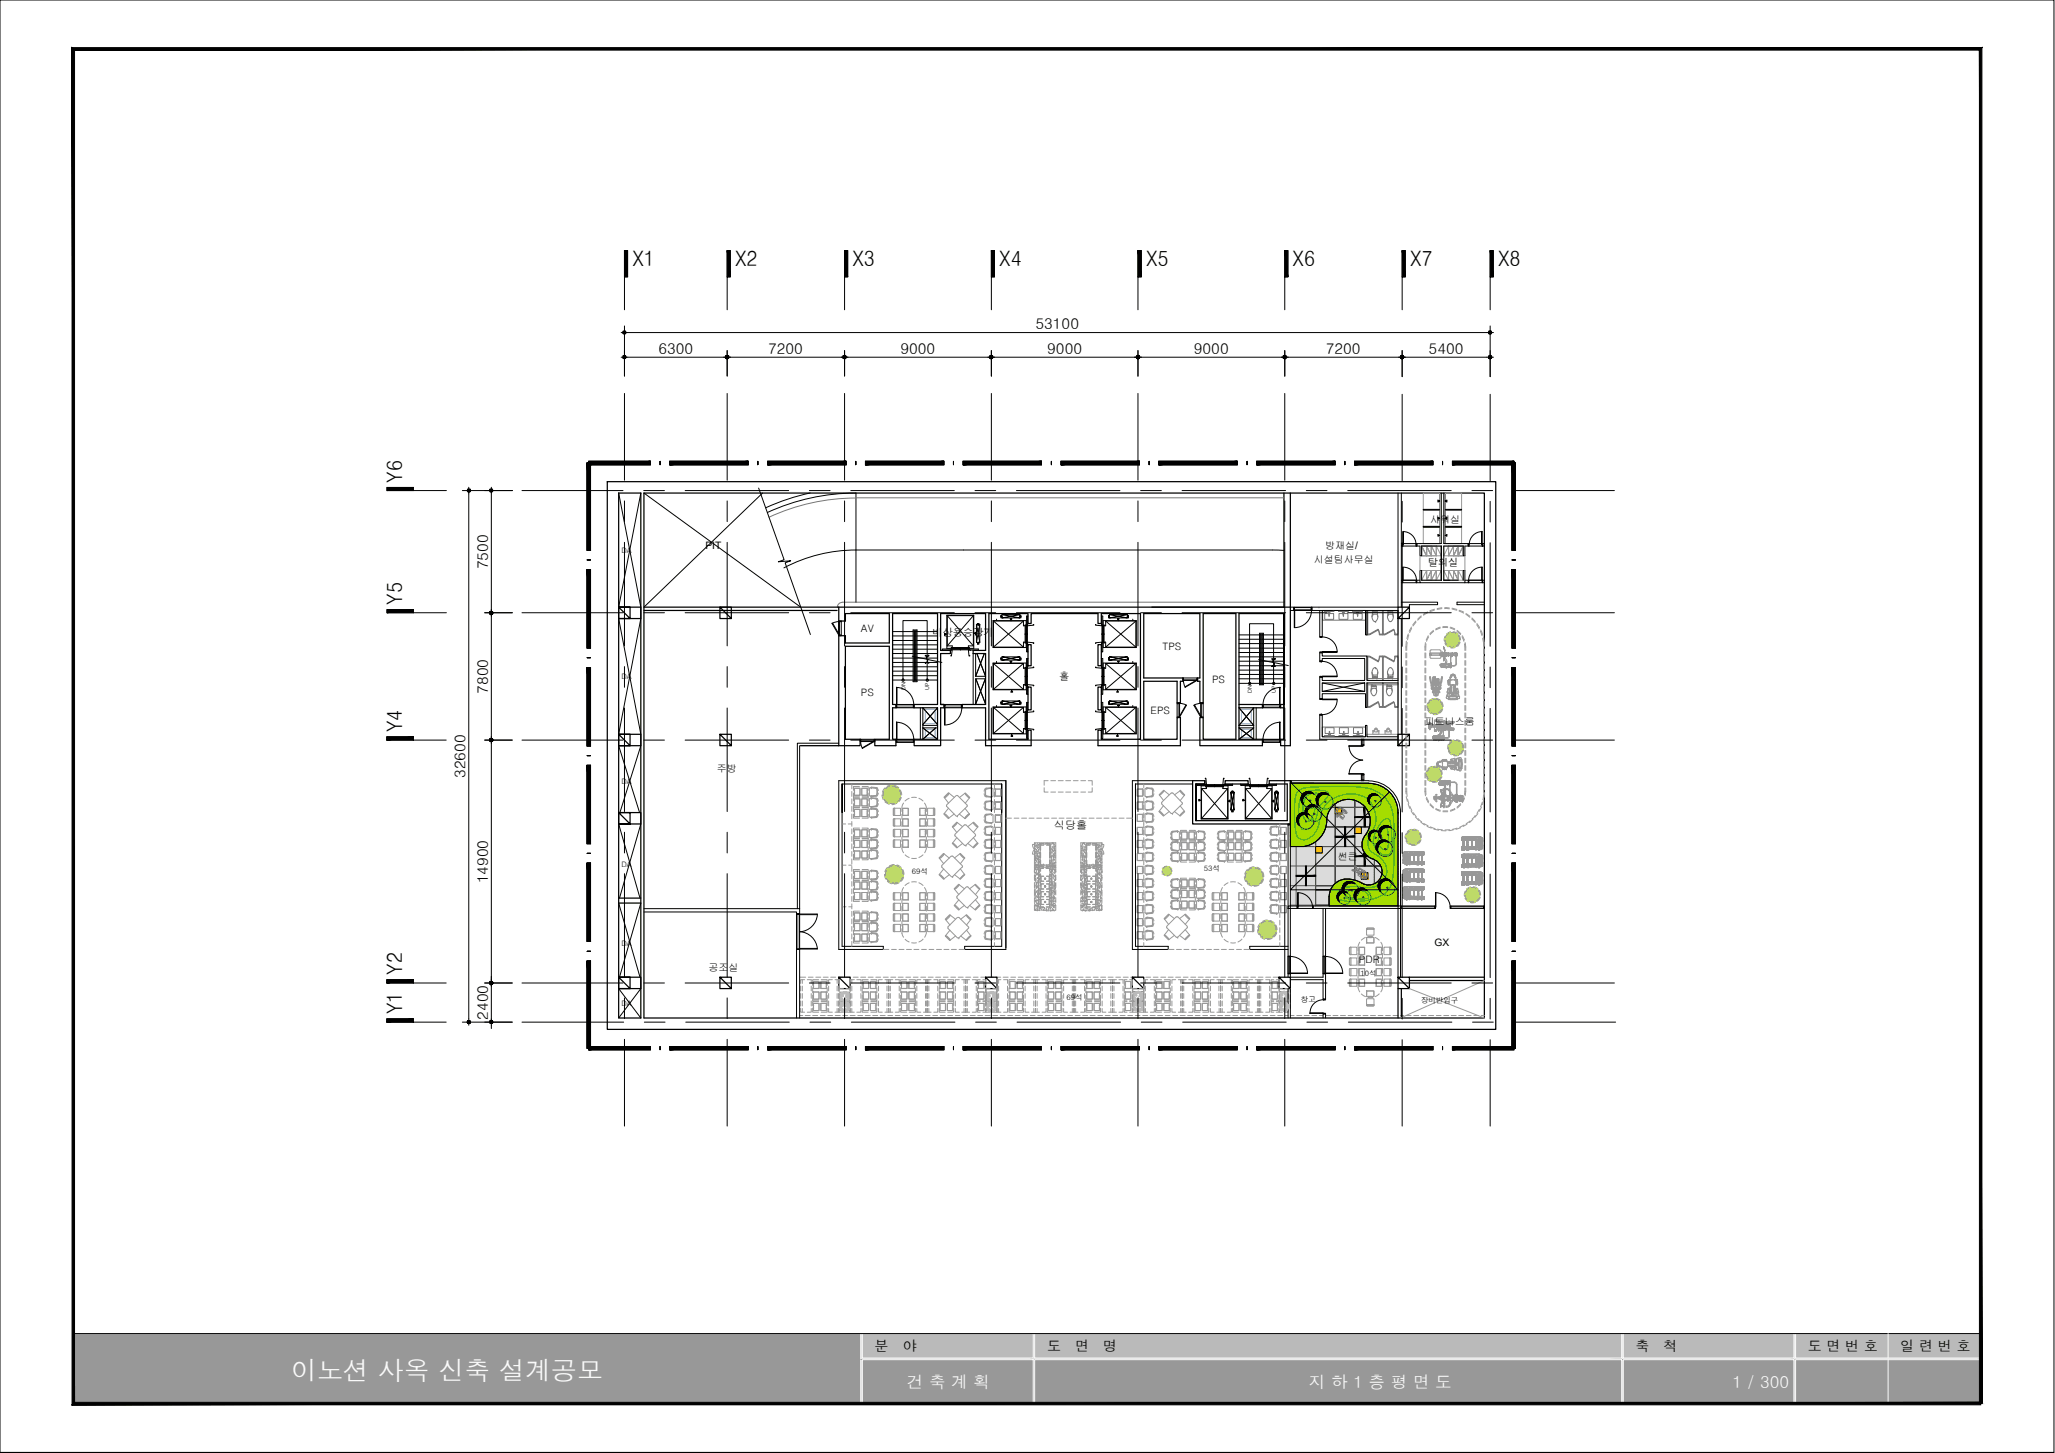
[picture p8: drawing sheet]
<svg xmlns="http://www.w3.org/2000/svg" width="420mm" height="297mm" viewBox="0 0 420 297" stroke-linecap="round" stroke-linejoin="round" font-family="sans-serif">
<defs><g id="words">
<text font-size="5.3" fill="#fafafa" x="59.5" y="282">이노션 사옥 신축 설계공모</text>
<g font-size="4.3">
<text x="129.3" y="54.3">X1</text>
<text x="150.3" y="54.3">X2</text>
<text x="174.3" y="54.3">X3</text>
<text x="204.3" y="54.3">X4</text>
<text x="234.3" y="54.3">X5</text>
<text x="264.3" y="54.3">X6</text>
<text x="288.3" y="54.3">X7</text>
<text x="306.3" y="54.3">X8</text>
<text x="82.3" y="98.7" transform="rotate(-90 82.3 98.7)">Y6</text>
<text x="82.3" y="123.7" transform="rotate(-90 82.3 123.7)">Y5</text>
<text x="82.2" y="149.6" transform="rotate(-90 82.2 149.6)">Y4</text>
<text x="82.2" y="199.3" transform="rotate(-90 82.2 199.3)">Y2</text>
<text x="82.2" y="207.3" transform="rotate(-90 82.2 207.3)">Y1</text>
</g>
<g font-size="3.4" fill="#fafafa">
<text x="185.4" y="283.7">건 축 계 획</text>
<text x="267.6" y="283.7">지 하 1 층 평 면 도</text>
<text x="354.2" y="283.7">1 / 300</text>
</g>
<g font-size="3.1">
<text x="211.7" y="67.3">53100</text>
<text x="134.6" y="72.3">6300</text>
<text x="157.1" y="72.3">7200</text>
<text x="184.1" y="72.3">9000</text>
<text x="214.1" y="72.3">9000</text>
<text x="244.1" y="72.3">9000</text>
<text x="271.1" y="72.3">7200</text>
<text x="292.1" y="72.3">5400</text>
<text x="99.8" y="116.4" transform="rotate(-90 99.8 116.4)">7500</text>
<text x="99.8" y="141.9" transform="rotate(-90 99.8 141.9)">7800</text>
<text x="95.2" y="159" transform="rotate(-90 95.2 159)">32600</text>
<text x="99.8" y="180.6" transform="rotate(-90 99.8 180.6)">14900</text>
<text x="99.8" y="208.5" transform="rotate(-90 99.8 208.5)">2400</text>
</g>
<g font-size="2.9">
<text x="178.8" y="276.1">분</text>
<text x="184.6" y="276.1">야</text>
<text x="214.1" y="276.1">도</text>
<text x="219.8" y="276.1">면</text>
<text x="225.6" y="276.1">명</text>
<text x="334.4" y="276.1">축</text>
<text x="340.1" y="276.1">척</text>
<text x="369.6" y="276.1">도 면 번 호</text>
<text x="388.5" y="276.1">일 련 번 호</text>
</g>
<text font-size="2.3" x="215.5" y="169.4">식당홀</text>
<g font-size="2.1">
<text x="144.2" y="112.2">PIT</text>
<text x="291.9" y="115.6">탈의실</text>
<text x="176" y="129.2">AV</text>
<text x="190.7" y="130">비상용승강기</text>
<text x="237.7" y="132.8">TPS</text>
<text x="176" y="142.4">PS</text>
<text x="216.5" y="139">홀</text>
<text x="247.8" y="139.5">PS</text>
<text x="235.2" y="146">EPS</text>
<text x="277.8" y="196.8">PDR</text>
<text x="293.3" y="193.3">GX</text>
</g>
<g font-size="2">
<text x="292.4" y="106.8">샤워실</text>
<text x="270.9" y="112.3">방재실/</text>
<text x="268.6" y="115.1">시설팀사무실</text>
<text x="291.3" y="148.2">피트니스룸</text>
<text x="146.6" y="157.9">주방</text>
<text x="273.6" y="175.9">썬큰</text>
<text x="144.9" y="198.4">공조실</text>
</g>
<g font-size="1.5">
<text x="127.1" y="113.1">DA</text>
<text x="127.1" y="138.8">DA</text>
<text x="127.1" y="160.2">DA</text>
<text x="127.1" y="177.2">DA</text>
<text x="186.4" y="178.6">69석</text>
<text x="246.1" y="178">53석</text>
<text x="127.1" y="193.4">DA</text>
<text x="278.1" y="199.4">10석</text>
<text x="127.1" y="205.7">DA</text>
<text x="218.1" y="204.3">69석</text>
<text x="266" y="204.9">창고</text>
<text x="290.5" y="205.1">장비반입구</text>
</g>
<g font-size="1.1">
<text x="185.1" y="141.1" transform="rotate(-90 185.1 141.1)">DN</text>
<text x="190" y="141" transform="rotate(-90 190 141)">UP</text>
<text x="255.9" y="141.7" transform="rotate(-90 255.9 141.7)">DN</text>
<text x="260.9" y="141.6" transform="rotate(-90 260.9 141.6)">UP</text>
</g>
</g></defs>
<!-- layer: sol-hat -->
<g fill="#dbdbdb" stroke="#dbdbdb" stroke-width=".2">
<path d="M268.2 172.5l.8-.5v.5z"/>
<path d="M276.2 179.7l.8 .2z"/>
<path d="M276.2 179.7h.8v.2z"/>
<path d="M273 179.9h1.1l-.6 .3z"/>
<path d="M269 181.9h3z"/>
<path d="M269 181.4h3.2l-.2 .5z"/>
<path d="M269 180.6h4l-.5 .5z"/>
<path d="M279.2 180.8h1.3z"/>
<path d="M275.3 163.4h.9z"/>
<path d="M277 172.5h1.4l.1 .6z"/>
<path d="M281 175.7l.4 .2h-.4z"/>
<path d="M281 177h.7z"/>
<path d="M281 180h.9l-.4 .4z"/>
<path d="M268.2 172.5l.8 .3v-.3zM267.3 172.8l.9-.3 .8 .3z"/>
<path d="M267.3 172.8l1.7 .3v-.3zM266.4 173.1l.9-.3 1.7 .3z"/>
<path d="M265 177v4.1l4-4.1zM269 177v4.1h-4z"/>
<path d="M263.8 181.1v3.9l1.2-3.9zM265 181.1v3.9h-1.2zM265 181.1v3.9l4-3.9zM265 185l4-3.9v3.9z"/>
<path d="M263.8 185v.2l1.2-.2zM263.8 185.2l1.2-.2v.2zM265 185v.2l4-.2zM265 185.2l4-.2v.2zM269 185v.2l2.7-.2zM269 185.2l2.7-.2v.2z"/>
<path d="M263.8 173.1v3.9l1.2-3.9zM265 173.1v3.9h-1.2zM265 173.1v3.9l4-3.9zM265 177l4-3.9v3.9z"/>
<path d="M263.8 177v4.1l1.2-4.1zM265 177v4.1h-1.2z"/>
<path d="M270.3 173.1l2.7 1.3v-1.3zM270.3 173.1l2.7 1.3h-2.7z"/>
<path d="M269 174.4l4 2.6v-2.6zM269 174.4l4 2.6h-4z"/>
<path d="M273 177l4 2.7v-2.7zM273 177l4 2.7h-4z"/>
<path d="M275.4 179.7h1.6zM275.4 179.7h1.6z"/>
<path d="M273 179.7h2.4zM273 179.7h1.7z"/>
<path d="M276.1 179.7h.9zM276.1 179.7h.9z"/>
<path d="M273 179.7l1.1 .2 .6-.2zM273 179.7l1.1 .2h-1.1z"/>
<path d="M273 179.9v.3h.5zM273 180.2h.5l-.5 .4z"/>
<path d="M269 181.9l2.8 .6 .2-.6zM269 181.9l2.8 .6h-2.8z"/>
<path d="M269 182.5l2.7 .7 .1-.7zM269 182.5l2.7 .7h-2.7z"/>
<path d="M269 183.2l2.7 1.8v-1.8zM269 183.2l2.7 1.8h-2.7z"/>
<path d="M269 181.1l3.2 .3 .3-.3zM269 181.1l3.2 .3h-3.2z"/>
<path d="M269 181.9h3zM269 181.4l3 .5h-3z"/>
<path d="M269 177l4 3.6v-3.6zM269 177l4 3.6h-4z"/>
<path d="M269 181.1h3.5zM269 180.6l3.5 .5h-3.5z"/>
<path d="M271.1 169l1.9 .9v-.9zM271.1 169l1.9 .9h-2.3z"/>
<path d="M270.7 169.9l2.3 .8v-.8zM270.7 169.9l2.3 .8h-2.7z"/>
<path d="M270.3 170.7l2.7 .7v-.7zM270.3 170.7l2.7 .7h-3.3z"/>
<path d="M269.7 171.4l3.3 .6v-.6zM269 172l.7-.6 3.3 .6z"/>
<path d="M269 172l4 1.1v-1.1zM269 172l4 1.1h-4z"/>
<path d="M277 177l4 1.4v-1.4zM277 177l4 1.4h-4z"/>
<path d="M279.7 178.4l1.3 1.3v-1.3zM279.7 178.4l1.3 1.3h-1.3z"/>
<path d="M277 178.4l1.3 1.3v-1.3zM277 178.4l1.3 1.3h-1.3z"/>
<path d="M277 179.7l4 .2v-.2zM277 179.7l4 .2h-4z"/>
<path d="M277 179.9l4 .3v-.3zM277 179.9l4 .3h-3.3z"/>
<path d="M277.7 180.2l3.3 .3v-.3zM277.7 180.2l3.3 .3h-2.6z"/>
<path d="M278.4 180.5l2.6 .1v-.1zM278.4 180.5l2.6 .1h-2.3z"/>
<path d="M278.7 180.6l2 .2 .3-.2zM278.7 180.6l2 .2h-1.8z"/>
<path d="M278.9 180.8h1.8zM278.9 180.8h1.6z"/>
<path d="M279.2 180.8l.9 .1zM279.4 180.9h.7z"/>
<path d="M273 173.1l4 3.9v-3.9zM273 173.1l4 3.9h-4z"/>
<path d="M277 173.1l1.6 .5-.1-.5zM277 173.1l1.6 .5h-1.6z"/>
<path d="M277 173.6l1.8 .6-.2-.6zM277 173.6l1.8 .6h-1.8z"/>
<path d="M277 174.2l2.2 .5-.4-.5zM277 174.2l2.2 .5h-2.2z"/>
<path d="M277 174.7l2.7 .3-.5-.3zM277 174.7l2.7 .3h-2.7z"/>
<path d="M277 175l3 .3-.3-.3zM277 175l3 .3h-3z"/>
<path d="M277 175.3l3.5 .2-.5-.2zM277 175.3l3.5 .2h-3.5z"/>
<path d="M277 175.5l3.8 .1zM277 175.5l3.8 .1z"/>
<path d="M277 175.6l4 .1-.2-.1zM277 175.6l4 .1h-4z"/>
<path d="M277 175.7l4 1.3v-1.3zM277 175.7l4 1.3h-4z"/>
<path d="M273 169l4 4.1v-4.1zM273 169l4 4.1h-4z"/>
<path d="M274.3 165.1l2.7 1.3v-1.3zM274.3 165.1l2.7 1.3h-2.7z"/>
<path d="M273 166.4l4 2.6v-2.6zM273 166.4l4 2.6h-4z"/>
<path d="M275.3 163.4l1.5 .2zM274.5 163.6l.8-.2 1.5 .2z"/>
<path d="M274.5 163.6h2.5zM274.4 163.6h2.6z"/>
<path d="M274.4 163.6l2.6 .3v-.3zM273.7 163.9l.7-.3 2.6 .3z"/>
<path d="M277 163.6l.8 .4zM277 163.6l.8 .4h-.8z"/>
<path d="M273.7 163.9l3.3 .4v-.4zM273 164.3l.7-.4 3.3 .4z"/>
<path d="M273 164.3h4zM273 164.3h4z"/>
<path d="M277 164l1.5 .4-.7-.4zM277 164l1.5 .4h-1.5z"/>
<path d="M273 164.3v.4zM272.6 164.7l.4-.4v.4z"/>
<path d="M272.6 164.7l.4 .4v-.4zM272.6 164.7l.4 .4h-.8z"/>
<path d="M273 164.3l4 .8v-.8zM273 164.3l4 .8h-4z"/>
<path d="M272.2 165.1h.8zM272.2 165.1h.8z"/>
<path d="M277 164.4l2.1 .7-.6-.7zM277 164.4l2.1 .7h-2.1z"/>
<path d="M272.2 165.1l.8 .5v-.5zM272.2 165.1l.8 .5h-1.1z"/>
<path d="M277 165.1l2.6 .7-.5-.7zM277 165.1l2.6 .7h-2.6z"/>
<path d="M271.9 165.6l1.1 .6v-.6zM271.9 165.6l1.1 .6h-1.5z"/>
<path d="M277 165.8l3 .7-.4-.7zM277 165.8l3 .7h-3z"/>
<path d="M271.5 166.2l1.5 .7v-.7zM271.5 166.2l1.5 .7h-1.6z"/>
<path d="M277 166.5l3.1 .9-.1-.9zM277 166.5l3.1 .9h-3.1z"/>
<path d="M271.4 166.9l1.6 .7v-.7zM271.4 166.9l1.6 .7h-1.8z"/>
<path d="M277 167.4l3.1 .8v-.8zM277 167.4l3.1 .8h-3.1z"/>
<path d="M271.2 167.6l1.8 .7v-.7zM271.2 167.6l1.8 .7h-1.8z"/>
<path d="M277 168.2l3 .8 .1-.8zM277 168.2l3 .8h-3z"/>
<path d="M271.2 168.3l1.8 .7v-.7zM271.2 168.3l1.8 .7h-1.9z"/>
<path d="M278.3 169l1.4 .8 .3-.8zM278.3 169l1.4 .8h-1.4z"/>
<path d="M278.3 169.8l1.1 .6 .3-.6zM278.3 169.8l1.1 .6h-1.1z"/>
<path d="M277 170.4l2.3 .1 .1-.1zM277 170.4l2.3 .1h-2.3z"/>
<path d="M277 170.5l1.9 .4 .4-.4zM277 170.5l1.9 .4h-1.9z"/>
<path d="M277 170.9l1.7 .5 .2-.5zM277 170.9l1.7 .5h-1.7z"/>
<path d="M277 171.4l1.5 .6 .2-.6zM277 171.4l1.5 .6h-1.5z"/>
<path d="M277 172l1.4 .5 .1-.5zM277 172l1.4 .5h-1.4z"/>
<path d="M277 173.1h1.5zM277 172.5l1.5 .6h-1.5z"/>
<path d="M281 175.9l.8 .3-.4-.3zM281 175.9l.8 .3h-.8z"/>
<path d="M281 176.2l1.1 .4-.3-.4zM281 176.2l1.1 .4h-1.1z"/>
<path d="M281 176.6l1.3 .4-.2-.4zM281 176.6l1.3 .4h-1.3z"/>
<path d="M281 177h.7zM281 177h1.3z"/>
<path d="M281 177l1.5 .5-.2-.5zM281 177l1.5 .5h-1.5z"/>
<path d="M281 177.5l1.6 .6-.1-.6zM281 177.5l1.6 .6h-1.6z"/>
<path d="M281 178.1l1.5 .5 .1-.5zM281 178.1l1.5 .5h-1.5z"/>
<path d="M281 178.6l1.4 .5 .1-.5zM281 178.6l1.4 .5h-1.4z"/>
<path d="M281 179.1l1.2 .5 .2-.5zM281 179.1l1.2 .5h-1.2z"/>
<path d="M281 179.6l.9 .4 .3-.4zM281 179.6l.9 .4h-.9z"/>
<path d="M281 180v.4h.5zM281 180.4h.5l-.5 .2z"/>
</g>
<!-- layer: sol-im03 -->
<g fill="none" stroke="#000" stroke-width=".2">
<path d="M269 174.4h1.3v-1.3h2.7v3.9h-4zM272.2 165a4.7 4.7 0 0 0-1 3.3 5.5 5.5 0 0 1-4.8 4.8M272.2 165.1h.8v3.9h-1.9h1.9v4.1h-4v-1.1v1.1h-2.6M273 164.3a4.5 4.5 0 0 1 6.2 .7M273 164.3l-.8 .7M273 173.1h4v3.9h-4zM273 169h4v4.1h-4zM273 164.3v.8h-.8M273 164.3v.8h4v-1.5v1.5h2.1M274.3 165.1h2.7v3.9h-4v-2.6h1.3zM278.3 178.4h1.4v1.3h-1.4zM278.5 173.1l.5 1.3 .7 .6"/>
<path d="M278.5 173.1h-1.5v3.9h4v-1.3v1.3h1.3h-1.3v3.6v-3.6h-4v2.9v-2.9h-4v3.6v-3.6h-4v4.1h3.5M279.1 165.1h-2.1v3.9h3M279.2 165a4.5 4.5 0 0 1 .8 4.1M279.3 170.6l-.7 1.1-.1 1.4M279.7 175.1l.5 .3a2.78 2.78 0 0 1 2.1 3.9 2.78 2.78 0 0 1-4.2 1.1 4.7 4.7 0 0 0-5.1 .2M280 169h-1.7v1.4h-1.3v2.7h1.5M280 169.1l-.7 1.4M272.5 181.1h-3.5v.8h3h-3v3.1h2.7v-1.8M272.5 181.1l-.6 1.1-.1 1M273 180.6l-.5 .5"/>
</g>
<!-- layer: sol-ben -->
<g fill="#ffbf00" stroke="#ffbf00" stroke-width=".2">
<path d="M273 165.1l1.3 1.3v-1.3zM273 165.1l1.3 1.3h-1.3z"/>
<path d="M277 169l1.3 1.4v-1.4zM277 169l1.3 1.4h-1.3z"/>
<path d="M278.3 178.4l1.4 1.3v-1.3zM278.3 178.4l1.4 1.3h-1.4z"/>
<path d="M269 173.1l1.3 1.3v-1.3zM269 173.1l1.3 1.3h-1.3z"/>
</g>
<!-- layer: sol-green -->
<g fill="#a5dd00" stroke="#a5dd00" stroke-width=".2">
<path d="M263.8 160.1h16z"/>
<path d="M275 179.7h.8z"/>
<path d="M263.8 160.1l17 .1zM263.8 160.1l17 .1z"/>
<path d="M263.8 160.2l17.9 .2-.9-.2zM263.8 160.2l17.9 .2h-17.9z"/>
<path d="M263.8 160.4l18.8 .4-.9-.4zM263.8 160.4l18.8 .4h-18.8z"/>
<path d="M263.8 160.8l19.6 .4-.8-.4zM263.8 160.8l19.6 .4h-19.6z"/>
<path d="M263.8 161.2l20.3 .7-.7-.7zM263.8 161.2l20.3 .7h-20.3z"/>
<path d="M263.8 161.9l20.9 .7-.6-.7zM263.8 161.9l20.9 .7h-20.9z"/>
<path d="M263.8 162.6l21.4 .8-.5-.8zM263.8 162.6l21.4 .8h-21.4zM263.8 163.4h21.4zM263.8 163.4h21.4z"/>
<path d="M275.6 163.4l9.6 .1zM275.6 163.4l9.6 .1z"/>
<path d="M263.8 163.4l11 .1 .8-.1zM263.8 163.4l11 .1h-11z"/>
<path d="M276.4 163.5l8.9 .2-.1-.2zM276.4 163.5l8.9 .2h-8.1z"/>
<path d="M263.8 163.5l10.2 .2 .8-.2zM263.8 163.5l10.2 .2h-10.2z"/>
<path d="M277.2 163.7l8.3 .3-.2-.3zM277.2 163.7l8.3 .3h-7.5z"/>
<path d="M263.8 163.7l9.5 .4 .7-.4zM263.8 163.7l9.5 .4h-9.5z"/>
<path d="M278 164l7.5 .3v-.3zM278 164l7.5 .3h-7.2z"/>
<path d="M278.3 164.3l7.3 .2-.1-.2zM278.3 164.3l7.3 .2h-7z"/>
<path d="M263.8 164.1l8.8 .5 .7-.5zM263.8 164.1l8.8 .5h-8.8z"/>
<path d="M278.6 164.5l7.1 .6-.1-.6zM278.6 164.5l7.1 .6h-6.5z"/>
<path d="M279.2 165.1l6.5 .1zM279.2 165.1l6.5 .1z"/>
<path d="M263.8 164.6l8.3 .7 .5-.7zM263.8 164.6l8.3 .7h-8.3z"/>
<path d="M279.2 165.2l6.6 .6-.1-.6zM279.2 165.2l6.6 .6h-6.1z"/>
<path d="M263.8 165.3l7.9 .7 .4-.7zM263.8 165.3l7.9 .7h-7.9z"/>
<path d="M279.7 165.8l6.1 .3v-.3zM279.7 165.8l6.1 .3h-6.1z"/>
<path d="M279.7 166.1l6.1 .5v-.5zM279.7 166.1l6.1 .5h-5.8z"/>
<path d="M263.8 166l7.6 .8 .3-.8zM263.8 166l7.6 .8h-7.6z"/>
<path d="M280 166.6l5.8 .8v-.8zM280 166.6l5.8 .8h-5.7z"/>
<path d="M263.8 166.8l7.4 .8 .2-.8zM263.8 166.8l7.4 .8h-7.4z"/>
<path d="M280.1 167.4l5.7 .8v-.8zM280.1 167.4l5.7 .8h-5.7z"/>
<path d="M263.8 167.6l7.4 .8v-.8zM263.8 167.6l7.4 .8h-7.4z"/>
<path d="M280.1 168.2l5.7 .8v-.8zM280.1 168.2l5.7 .8h-5.8z"/>
<path d="M263.8 168.4l7.2 .9 .2-.9zM263.8 168.4l7.2 .9h-7.2z"/>
<path d="M280 169l5.8 .8v-.8zM280 169l5.8 .8h-6.1z"/>
<path d="M263.8 169.3l6.8 .8 .4-.8zM263.8 169.3l6.8 .8h-6.8z"/>
<path d="M279.7 169.8l6.1 .7v-.7zM279.7 169.8l6.1 .7h-6.5z"/>
<path d="M263.8 170.1l6.4 .8 .4-.8zM263.8 170.1l6.4 .8h-6.4z"/>
<path d="M279.3 170.5l6.5 .4v-.4zM279.3 170.5l6.5 .4h-6.9z"/>
<path d="M278.9 170.9l6.9 .5v-.5zM278.9 170.9l6.9 .5h-7.1z"/>
<path d="M263.8 170.9l5.8 .7 .6-.7zM263.8 170.9l5.8 .7h-5.8z"/>
<path d="M278.7 171.4l7.1 .6v-.6zM278.7 171.4l7.1 .6h-7.3z"/>
<path d="M263.8 171.6l5.1 .5 .7-.5zM263.8 171.6l5.1 .5h-5.1z"/>
<path d="M278.5 172l7.3 .5v-.5zM278.5 172l7.3 .5h-7.4z"/>
<path d="M263.8 172.1l4.3 .5 .8-.5zM263.8 172.1l4.3 .5h-4.3z"/>
<path d="M263.8 172.6l3.5 .3 .8-.3zM263.8 172.6l3.5 .3h-3.5z"/>
<path d="M263.8 172.9l2.6 .2 .9-.2zM263.8 172.9l2.6 .2h-2.6z"/>
<path d="M278.4 172.5l7.4 .6v-.6zM278.4 172.5l7.4 .6h-7.3z"/>
<path d="M278.5 173.1l7.3 .5v-.5zM278.5 173.1l7.3 .5h-7.2z"/>
<path d="M278.6 173.6l7.2 .5v-.5zM278.6 173.6l7.2 .5h-7z"/>
<path d="M278.8 174.1l7 .5v-.5zM278.8 174.1l7 .5h-6.7z"/>
<path d="M279.1 174.6l6.7 .4v-.4zM279.1 174.6l6.7 .4h-6.3z"/>
<path d="M279.5 175l6.3 .3v-.3zM279.5 175l6.3 .3h-5.8z"/>
<path d="M280 175.3l5.8 .2v-.2zM280 175.3l5.8 .2h-5.3z"/>
<path d="M280.5 175.5l5.3 .2v-.2zM280.5 175.5l5.3 .2h-4.8z"/>
<path d="M281 175.7l4.8 .2v-.2zM281 175.7l4.8 .2h-4.4z"/>
<path d="M281.4 175.9l4.4 .4v-.4zM281.4 175.9l4.4 .4h-4z"/>
<path d="M281.8 176.3l4 .4v-.4zM281.8 176.3l4 .4h-3.6z"/>
<path d="M282.2 176.7l3.6 .5v-.5zM282.2 176.7l3.6 .5h-3.4z"/>
<path d="M282.4 177.2l3.4 .5v-.5zM282.4 177.2l3.4 .5h-3.3z"/>
<path d="M282.5 177.7l3.3 .5v-.5zM282.5 177.7l3.3 .5h-3.2z"/>
<path d="M282.6 178.2l3.2 .5v-.5zM282.6 178.2l3.2 .5h-3.3z"/>
<path d="M282.5 178.7l3.3 .5v-.5zM282.5 178.7l3.3 .5h-3.4z"/>
<path d="M282.4 179.2l3.4 .5v-.5zM282.4 179.2l3.4 .5h-3.7z"/>
<path d="M275 179.7l1.7 .1zM274.3 179.8l.7-.1 1.7 .1z"/>
<path d="M274.3 179.8h2.4zM274.3 179.8h2.4z"/>
<path d="M274.3 179.8l3.2 .3-.8-.3zM273.7 180.1l.6-.3 3.2 .3z"/>
<path d="M282.1 179.7l3.7 .4v-.4zM282.1 179.7l3.7 .4h-4z"/>
<path d="M273.7 180.1h3.9zM273.6 180.1h4z"/>
<path d="M281.8 180.1l4 .3v-.3zM281.4 180.4l.4-.3 4 .3z"/>
<path d="M273.6 180.1l4.6 .3-.6-.3zM273.2 180.4l.4-.3 4.6 .3z"/>
<path d="M273.2 180.4l5.2 .1zM273 180.5h5.4z"/>
<path d="M281.4 180.4l4.4 .3v-.3zM280.9 180.7l.5-.3 4.4 .3z"/>
<path d="M273 180.5l5.9 .3-.5-.3zM273 180.5l5.9 .3h-6.1z"/>
<path d="M280.9 180.7l4.9 .1v-.1zM280.5 180.8l.4-.1 4.9 .1z"/>
<path d="M272.8 180.8h6.5zM272.7 180.8h6.6z"/>
<path d="M280.5 180.8l5.3 .1zM280.2 180.9h5.6z"/>
<path d="M272.7 180.8l6.7 .1zM272.7 180.8l6.7 .1z"/>
<path d="M280.2 180.9h5.6zM279.9 180.9h5.9z"/>
<path d="M272.7 180.9h7.2zM272.7 180.9h7.2z"/>
<path d="M272.7 180.9l13.1 .5v-.5zM272.7 180.9l13.1 .5h-13.5z"/>
<path d="M272.3 181.4l13.5 .5v-.5zM272.3 181.4l13.5 .5h-13.8z"/>
<path d="M272 181.9l13.8 .7v-.7zM272 181.9l13.8 .7h-14z"/>
<path d="M271.8 182.6l14 .6v-.6zM271.8 182.6l14 .6h-14.1z"/>
<path d="M271.7 183.2l14.1 2v-2zM271.7 183.2l14.1 2h-14.1z"/>
<path d="M271.7 185.2h6.4zM271.7 185.2h6.4zM271.7 185.2h14.1z"/>
</g>
<!-- layer: sol-pave -->
<path d="M263.8 177h18.5M263.8 173.1h14.7M265 173.1v12.1M269 172v13.2M271.1 169h8.9M272.2 165.1h6.9M273 164.3v16.2M277 163.6v16.3M281 175.7v4.9M263.8 185h7.9M263.8 181.1h8.7" fill="none" stroke="#545454" stroke-width=".2"/>
<path d="M265 179v.2l4-.2zM265 179.2l4-.2v.2z" fill="#545454" stroke="#545454" stroke-width=".2"/>
<!-- layer: sol-lights -->
<g fill="#000" stroke="#000" stroke-width=".2">
<path d="M265 178.9v.3l4-.3zM265 179.2l4-.3v.3z"/>
<path d="M266.9 177l.2 4.1v-4.1zM266.9 177l.2 4.1h-.2z"/>
<path d="M273 170.9v.3l4-.3zM273 171.2l4-.3v.3z"/>
<path d="M274.9 169l.2 4.1v-4.1zM274.9 169l.2 4.1h-.2z"/>
<path d="M277 175v.1l2.7-.1zM277 175.1l2.7-.1v.1z"/>
<path d="M277 167v.1l3.1-.1zM277 167.1l3.1-.1v.1z"/>
<path d="M278.9 174.4l.2 2.6v-2.6zM278.9 174.4l.2 2.6h-.2z"/>
<path d="M278.9 165.1l.2 3.9v-3.9zM278.9 165.1l.2 3.9h-.2z"/>
</g>
<!-- layer: sol-land -->
<path d="M263.8 173.1h2.6M279.3 170.5a4.5 4.5 0 0 0-2.6-7 4.5 4.5 0 0 0-5.5 5 5.5 5.5 0 0 1-4.8 4.6M279.3 170.6a3.1 3.1 0 0 0 1.7 5.1 2.78 2.78 0 0 1 1.1 4.1 2.78 2.78 0 0 1-4.2 .5 4.1 4.1 0 0 0-5.9 1.6l-.2 1.3M271.7 183.2v2" fill="none" stroke="#000" stroke-width=".2"/>
<!-- layer: sol-mounds -->
<path d="M265.6 161.5l.7-.3a63.1 63.1 0 0 1 12.8-.2 6.6 6.6 0 0 1 5.8 6.9l.1 4.5a36.9 36.9 0 0 1-.5 8.4 5 5 0 0 1-4.1 3.1 11.6 11.6 0 0 1-6.7-.1 1.5 1.5 0 0 1 1.2-2.3 11.6 11.6 0 0 1 4.5 0 3.8 3.8 0 0 0 4-2.5 3.8 3.8 0 0 0-2.5-4.5 2.79 2.79 0 0 1-.6-4.2 5.1 5.1 0 0 0-1.6-7.5 6.7 6.7 0 0 0-8.4 3l-.2 .4a7.9 7.9 0 0 1-1.6 4.5 2.13 2.13 0 0 1-3 .6 4 4 0 0 1-.7-2.8l-.1-3.3a5 5 0 0 1 .8-3.5zM266.4 162.5l.1-.2a4 4 0 0 1 3.4-.8l.8 .1a.8 .8 0 0 1 .8 .5 .8 .8 0 0 1-.2 1l-.8 .9a4.8 4.8 0 0 0-1.3 3 2.74 2.74 0 0 1-2.7 2.6 1.45 1.45 0 0 1-.9-1.6 8.3 8.3 0 0 1 .6-5.4zM267.2 162.8a2.34 2.34 0 0 1 2.7-.4l-1 2.9a3.8 3.8 0 0 1-1.3 2.6 1.12 1.12 0 0 1-1.2-1.4 5.2 5.2 0 0 1 .8-3.7zM282.4 168.1l.5-.4a.8 .8 0 0 1 1-.3 .8 .8 0 0 1 .4 .9 17.7 17.7 0 0 1 .1 6 1.74 1.74 0 0 1-2.8-.4 2.78 2.78 0 0 1-.5-3.5l.4-.8zM282.7 169.4l.3-.2a.48 .48 0 0 1 .6 .1 .48 .48 0 0 1 .1 .5l.2 1.6a3.3 3.3 0 0 1-.4 2.3 1.62 1.62 0 0 1-1.6-2.3l.3-1.1zM275.5 182.3a3.3 3.3 0 0 1 4.3 .9v.3l-.3 .2-2.3 .2a2.04 2.04 0 0 1-2.2-.7l.2-.7z" fill="none" stroke="#009525" stroke-width=".2"/>
<!-- layer: sol-con -->
<path d="M269 173.1h1.3v1.3h-1.3zM273 165.1h1.3v1.3h-1.3zM277 169h1.3v1.4h-1.3zM278.3 178.4h1.4v1.3h-1.4z" fill="none" stroke="#000" stroke-width=".2"/>
<!-- layer: 00.FUR -->
<g fill="none" stroke="#767676" stroke-width=".2">
<path d="M270.4 124.8h8.8v2h-8.8zM270.8 125h2zM271.6 125.3v.1zM271.6 125.4h-.8v1.2h1.9v-1.2h-.9M271.6 125.4h.1M271.7 125.3h.1M271.7 125.3l.2 .1v-.2h-.4l.1 .2M271.7 125.3v.6M271.7 125.4h.1M271.7 125.9h.1M271.8 125.3v.6M273.7 125h2z"/>
<path d="M274.5 125.3v.1zM274.5 125.4l-.1-.2h.5v.2h-.2M274.5 125.4h-.7v1.2h1.8v-1.2h-.9M274.6 125.3h.1M274.5 125.3h.1M274.5 125.4h.1M274.6 125.3h.1v.1M274.6 125.3v.6M274.6 125.4h.1M274.7 125.3h.1M274.7 125.9h.1M274.7 125.3v.6"/>
<path d="M276.6 125h2zM277.4 125.3l.1 .1zM277.4 125.4v-.2h.4v.2h-.2M277.5 125.4h-.8v1.2h1.8v-1.2h-.9M277.5 125.3h.1M277.5 125.4h.1M277.5 125.3l.1 .1M277.6 125.3h.1M277.6 125.9h.1M277.6 125.3l-.1 .6M277.6 125.3v.6M279.5 124.8v5h.5v-.2h-.3v-4.8"/>
<path d="M279.5 139.6v5h.5v-.2h-.3v-4.8M279.5 139.1v-5h.5v.2h-.3v4.8M279.7 125.1h3M279.7 140h3M279.7 138.7h3M280.3 140l.1 .1M280.5 125.6v.4a.86 .86 0 0 0 .7 1.1l.5-.7-.1-.8M280.5 124.8l.1 .1M280.5 137.5l.2 .5M280.5 137.9a1.02 1.02 0 0 1 .7-1.4l.5 .7-.1 .7M280.6 140l-.1 .1h.2M280.6 138.4l.1 .1"/>
<path d="M280.6 125.4v.2M280.6 138v.2M280.6 125v.3M280.6 138.3v.3M280.6 138.6l-.1 .1M280.6 124.8h.2M280.7 125.1l-.1 .1M280.7 138.3l.1 .3M280.7 125.6l-.2 .5M280.7 125.6h.1M280.7 138h.1M280.7 125.2h.1"/>
<path d="M280.7 125.1h.1M280.7 125.6h.2M280.7 138.3h.1M280.7 138.5h.1M280.7 138h.2M280.8 124.9l-.1 .3M280.8 124.8v.1h.1M280.9 138.3l.2 .2M280.9 138.6l-.1 .1M280.9 125.2h.2M280.9 125.1h.2M280.9 138.5h.2"/>
<path d="M281 125.6h.3M281 138h.3M281 124.9h.2M281 138.6h.2M281.1 125.2l.2-.1-.1 .1M281.1 125.1v.1M281.1 138.3l.2 .2-.1-.2M281.3 124.9h.2l.1 .4M281.3 127h.1M281.3 136.5h.1M281.3 125.6a.41 .41 0 0 1 .4 .5M281.3 125.1h.3"/>
<path d="M281.3 125.2h.3M281.3 138.4h.1M281.3 138.4l.3 .1M281.5 138.6h-.2M281.5 138.6h.1M281.6 138.3l-.1 .1M281.6 138.3l-.1 .3M281.6 125.4v.2M281.6 138v.2M281.7 137.5a.41 .41 0 0 1-.4 .5M281.8 128.8l-1.7 1-.1-.2 1.8-.9 .2 .9M281.8 135.1l-1.7-.9-.1 .1 1.7 1"/>
<path d="M282 134.3l-.2 1M282.7 134.1h-.7v.2h.7v4.8v-5h.5v.2h-.4v4.8M282.8 124.8v4.8h.4v.2h-.5v-5v4.8h-.7v.2h.7M282.8 139.6v4.8h.4v.2h-.5v-5v4.8h-.7v.2h.7M282.8 125.1h3M282.8 140h3M282.8 138.7h3M283.5 140v.1M283.7 137.5l.2 .5M283.7 125.6v.4a.86 .86 0 0 0 .7 1.1l.5-.7-.1-.8M283.7 124.8l.1 .1M283.7 140l.2 .1"/>
<path d="M283.7 137.9a1.02 1.02 0 0 1 .7-1.4l.5 .7-.1 .7M283.8 125v.3M283.8 138.4v.1M283.8 138.6l-.1 .1M283.8 124.8h.1M283.8 125.4v.2M283.8 138v.2M283.8 138.3v.3M283.8 125.1v.1M283.8 138.3l.1 .3M283.9 125.6l-.2 .5M283.9 125.6h.1"/>
<path d="M283.9 138h.1M283.9 125.2h.1M283.9 125.1h.1M283.9 125.6h.2M283.9 138.3h.1M283.9 138.5h.1M283.9 138h.2M283.9 124.9l-.1 .3M284 124.8l-.1 .1h.2M284.1 125.1h.2l-.1 .1M284.1 138.6l-.1 .1M284.1 138.3h.1"/>
<path d="M284.1 138.5h.1M284.1 125.6h.3M284.1 138h.3M284.2 124.9h.2M284.2 138.6h.2M284.2 138.4l.1 .1M284.3 138.3l.1 .2M284.3 125.1h.2l-.2 .1M284.3 138.3h.2l-.2 .2M284.4 125.1v.1h-.3M284.4 124.9h.3l.1 .4M284.5 125.1h.2"/>
<path d="M284.5 125.2h.1M284.5 138.4h.1M284.5 138.4l.2 .1M284.5 125.6a.36 .36 0 0 1 .4 .1 .36 .36 0 0 1 0 .4M284.6 125.2h.1M284.7 138.6h-.3M284.7 138.6h.1M284.7 138.3l-.1 .1M284.8 138.3l-.1 .3M284.8 125.4v.2M284.8 138v.2M284.9 137.5v.1a.31 .31 0 0 1-.4 .4"/>
<path d="M284.9 128.7l-1.7 .9 .1 .2 1.7-1M284.9 128.7l.3 .9M285 135.1l-1.7-.9-.1 .1 1.7 1M285.2 134.3l-.3 1M285.8 124.8v4.8h-.6v.2h.6M285.8 139.6v4.8h-.6v.2h.6M285.8 134.1h-.6v.2h.6v4.8M270.3 148.6h8.9v2h-8.9zM270.8 150.4l2 .1zM270.9 148.8h1.9v1.1h-.9l.1 .1v.2h-.4v-.2l.2-.1h-.9zM271.7 149.9v.2zM271.7 150.1h.1"/>
<path d="M271.7 150h.1M271.8 149.5v.5M271.8 150v.1M271.8 150.1h.1M271.8 149.5h.1M271.9 149.5v.6M271.9 150l-.1 .1M273.8 150.4l2 .1zM274.6 149.9v.2zM274.6 149.9h-.7v-1.1h1.8v1.1h-.9l.2 .1v.2h-.5l.1-.2M274.7 150.1h.1M274.6 150.1h.1"/>
<path d="M274.6 150h.1M274.7 149.5v.5M274.7 150v.1M274.7 149.5h.1M274.8 149.5v.6M274.8 150l-.1 .1M276.7 150.4l2 .1zM277.5 149.9v.2zM277.5 149.9h-.8v-1.1h1.9v1.1h-.9l.2 .1v.2h-.4v-.2M277.6 150.1h.1M277.5 150.1h.1M277.5 150h.1"/>
<path d="M277.6 150l.1 .2v-.2M277.6 149.5v.6M277.7 150l-.1 .1M277.7 150.1h.1M277.7 149.5h.1M277.7 149.5v.6M280.3 140.8a.95 .95 0 0 0 .7 1.4l.4-.6v-.8M280.4 140.2v.3M280.4 140.6l-.1 .1M280.5 140.3h-.1M280.5 140.7l-.2 .6M280.5 140.7h.1"/>
<path d="M280.5 140.4h.1M280.5 140.1l.1 .2M280.5 140.7h.2M280.5 140.3v.1M280.7 140.3h.1M280.8 140.7h.3M280.8 140.1h.2M280.9 140.3l-.2 .1M280.9 140.3h.2l-.2 .1M281 140.3l-.1 .1M281.1 140.1h.2l.1 .4M281.1 140.3h.1"/>
<path d="M281.1 140.7h.2l.2 .6M281.3 140.4h.1M281.3 140.3h-.2M281.4 140.5v.2M281.8 143.6l-1.7 1-.1-.2 1.8-.9 .2 1M283.5 140.8a.98 .98 0 0 0 .6 1.4l.5-.8v-.6M283.5 140.2v.3M283.5 140.6v.1M283.6 140.3h-.1M283.7 140.3l-.1 .1M283.7 140.7l-.2 .6M283.7 140.7h.1"/>
<path d="M283.7 140.1l.1 .2M283.7 140.4h.1M283.9 140.7h.3M283.9 140.3h.1M284 140.1h.1M284.1 140.3l-.2 .1M284.1 140.3h.2l-.2 .1M284.1 140.3v.1M284.2 140.1h.2M284.3 140.7h.2l.1 .6M284.3 140.3h.1M284.4 140.1h.1"/>
<path d="M284.4 140.4h.1M284.5 140.1l.1 .2-.1 .2M284.5 140.3h-.2M284.6 140.5v.2M284.9 143.5l-1.7 .9 .1 .2 1.7-1M284.9 143.5l.3 1M273 165.9v.2M273.1 165.7v.1M273.2 166.3v.2M273.2 166.5l.1 .2M273.3 166.1l-.1 .1-.1-.1M273.3 165.4l-.1 .2"/>
<path d="M273.3 167l.1 .1M273.4 165.3l-.1 .1M273.4 165.9l.1 .1M273.4 165.7v.1M273.5 166.8h-.2v.1M273.6 166.9l-.1 .1M273.6 166.8v.1M273.6 166.1l.1 .1M273.6 166.6v.2M273.6 165.5l-.1 .1M273.6 166.5l.1 .1M273.7 165.2l-.2 .1"/>
<path d="M273.7 166.4l-.1 .1M273.7 166.2h.2M273.8 166.6l.1 .1M273.8 165.4l-.1 .1M273.9 166.2l-.1 .1M273.9 165.3h.2M273.9 167l.2-.2v.2M273.9 165.1l-.1 .1M274 167l.1 .2M274 166.8h.2M274 165.1h.2M274.1 166.2l-.1 .1"/>
<path d="M274.1 165.4l.3 .1M274.2 167.2l.1 .1M274.2 167l.1 .1M274.2 166.2h.1M274.2 166.9l.1 .1M274.2 165.1l.2 .1M274.2 166.2l.1 .1M274.4 167.3l.1 .2M274.4 166.3l.1 .2M274.4 166.1l.3 .1M274.4 165.3l.2 .1M274.5 165.6v.2"/>
<path d="M274.5 166l-.1 .2M274.5 167.1l.1 .2M274.5 166.5l.2 .1M274.6 167.1h.1M274.6 165.8l-.1 .2M274.6 167.3v.1M274.6 165.7h-.1h.1M274.7 165.7l.1 .1M274.7 165.4l.1 .1M274.7 165.7l.3 .1M274.7 166.2h.2M274.7 166.7l.1 .1"/>
<path d="M274.9 166.9l-.1 .1M274.9 165.5v.2M274.9 165.9l.3 .2M274.9 165.6l.2 .1M275 166.2h.2M275.1 165.8l.1 .1M275.1 166.2h-.1M275.1 165.7l.1 .1M275.2 166h.1M275.3 166.2h.1M275.3 166l.1 .2M276.5 178l.1 .1"/>
<path d="M276.5 177.8l-.1 .1M276.6 177.8h.1l-.1 .1M276.7 178h.2l-.2 .1M276.8 177.8h.1M276.8 177.8l.2 .1M276.9 178l.2 .1M277 177.2v.2M277.1 177.4l.1 .1M277.1 177l-.1 .1M277.1 177.9h.1M277.2 177.5v.1M277.2 177.3l-.1 .1"/>
<path d="M277.2 177l.1 .1M277.2 178.1l.1 .2M277.2 177.2l.1 .1M277.3 177.7l.1 .1M277.3 177.9l.2 .1M277.3 177.2l.1 .3M277.3 178.3l.1 .1M277.4 177.9l.1 .1M277.5 177.6l.1 .1M277.5 178.2l-.1 .2h.1M277.5 178l.1 .1M277.6 178.5l.1 .1"/>
<path d="M277.7 178.5l.1 .2M277.7 178.8v.2M277.7 177.8h.1M277.7 178l-.1 .1M277.7 178.4l.3 .2M277.8 179l.1 .1M277.8 177.8l-.1 .1 .1 .1M277.8 178.2l-.1 .1M277.9 178.3h.1M277.9 177.5h.1M277.9 178.1l.1 .1M278 177.6l-.1 .1"/>
<path d="M278 177.6v.1M278 177.5h.1M278 179.2h.1M278 178.6l-.3 .2M278 178.6l.1 .1M278 177.7l.2 .1M278.1 178.4l-.1 .1M278.2 178.9l-.1-.1 .1 .1M278.2 179l.1 .2M278.2 178.3l-.1-.1v.2M278.2 177.6l.1 .1M278.2 179.3l.1 .1"/>
<path d="M278.3 177.8l.1 .1M278.3 179l.1 .1M278.3 178.2l-.1 .2 .2-.1M278.3 179.5l.1 .1M278.4 179.1l-.1 .3M278.4 179.3v.2M278.4 177.7l.2 .1M278.4 179.6h.2M278.5 178.3h.1M278.6 178.1l-.1-.1-.2 .1M278.6 178.1l.2 .2M278.6 177.8l.2 .1"/>
<path d="M278.7 178.4l.1 .1M278.7 179.6h.1M278.7 179.5l.1 .1M278.7 179l.1 .2M278.7 179.4l-.2 .3M278.8 179l-.3 .1M278.8 178.4l.2 .1M278.8 178.5l.1 .2M278.8 178.9h.2M278.8 178h.2l-.2 .1M278.9 178.8l-.1 .1M278.9 179.2h.2"/>
<path d="M278.9 179.6h.2M279 179l.1 .2M279 178.1l.1 .1M279.1 179.5l-.2 .1M279.1 179.3v.1M279.2 178.2l.1 .2M279.3 179.1l-.2 .2M279.3 179.5l-.2 .1M279.4 179.3l-.1 .2M279.4 178.9v.2M279.4 178.7v.1M279.4 178.6l-.1-.2 .1 .2"/>
<path d="M279.4 178.6l.1 .2M279.5 178.9l.1 .1M279.6 179.1l-.1 .1"/>
</g>
<!-- layer: sol-im01 -->
<path d="M279.3 170.5a4.5 4.5 0 0 0-2.6-7 4.5 4.5 0 0 0-5.5 5 5.5 5.5 0 0 1-4.8 4.6M279.3 170.6a3.1 3.1 0 0 0 1.7 5.1 2.78 2.78 0 0 1 1.1 4.1 2.78 2.78 0 0 1-4.2 .5 4.1 4.1 0 0 0-5.9 1.6l-.2 1.3M279.8 160.1h-16v13h2.6M279.8 160.1a6 6 0 0 1 6 6v19.1h-14.1v-2" fill="none" stroke="#000" stroke-width=".2"/>
<!-- layer: sol-tree3 -->
<g fill="none" stroke="#00721c" stroke-width=".2">
<circle cx="267" cy="168" r=".15"/>
<circle cx="267" cy="168" r="1.55"/>
<circle cx="267.9" cy="163.7" r=".15"/>
<circle cx="267.9" cy="163.7" r="1.55"/>
<circle cx="268.7" cy="166.4" r=".15"/>
<circle cx="268.7" cy="166.4" r="1.55"/>
<circle cx="271" cy="163.9" r=".15"/>
<circle cx="271" cy="163.9" r="1.55"/>
<circle cx="281.2" cy="163.8" r=".15"/>
<circle cx="281.2" cy="163.8" r="1.25"/>
<circle cx="281.3" cy="171.3" r=".15"/>
<circle cx="281.3" cy="171.3" r="1.25"/>
<circle cx="283.2" cy="173.6" r=".15"/>
<circle cx="283.2" cy="173.6" r="1.55"/>
<circle cx="283.8" cy="170.6" r=".15"/>
<circle cx="283.8" cy="170.7" r="1.55"/>
<circle cx="274.9" cy="183.7" r=".15"/>
<circle cx="274.9" cy="183.7" r="1.25"/>
<circle cx="276.3" cy="182.1" r=".15"/>
<circle cx="276.3" cy="182.1" r="1.55"/>
<circle cx="278.7" cy="183.5" r=".15"/>
<circle cx="278.7" cy="183.5" r="1.55"/>
<circle cx="283.7" cy="181.5" r=".15"/>
<circle cx="283.7" cy="181.5" r="1.55"/>
</g>
<!-- layer: LTREE -->
<g fill="none" stroke="#000" stroke-width=".2">
<path d="M265.1 167.4l.4 .4M265.1 167.5l.3 .4M265.1 167.5l.3 .5M265.1 167.6l.3 .5M265.1 167.7l.4 .5M265.1 167.9l.4 .5M265.1 167.3l.4 .4M265.1 168l.5 .5M265.2 167.1l.3 .5M265.2 168.1l.4 .5M265.2 167l.4 .4M265.2 167l.3 .4-.3-.3"/>
<path d="M265.2 168.3l.5 .5M265.3 166.9l.3 .4M265.3 166.8l.3 .4-.3-.4M265.3 166.8l.4 .3M265.3 168.4l.3 .3M265.4 166.6l.4 .4M265.4 166.7l.3 .3M265.5 166.6l.3 .3-.3-.3M265.5 167.6l-.4-.4 .4 .4M265.6 166.5l.3 .4M265.6 166.5l.3 .3M265.7 166.4l.3 .4-.3-.4"/>
<path d="M265.7 167.1l-.3-.4 .3 .4M265.7 166.4l.3 .4M265.9 166.3l.2 .4M265.9 166.2l.3 .4M265.9 166.3l.3 .3M265.9 166.2l.5 .3M266 163.1l.4 .3M266 163.1l.3 .4M266 163.2l.3 .4M266 163.2l.3 .5M266 163.4l.3 .4M266 163.4l.3 .5"/>
<path d="M266 163.5l.4 .4M266 163.6l.4 .4M266 163l.4 .4M266 162.9l.4 .4M266 162.9l.4 .5M266 163.7l.4 .4M266 163.7l.4 .5M266.1 162.8l.3 .4M266.1 163.9l.4 .4M266.1 166.2l.3 .3M266.1 166.7l-.3-.4 .3 .4M266.1 162.7l.3 .4"/>
<path d="M266.1 164l.5 .5M266.1 162.6l.4 .4M266.2 166.2l.4 .3M266.2 162.5l.3 .4M266.2 162.4l.4 .4M266.2 162.5l.4 .4M266.2 164.2l.2 .3M266.3 162.4l.3 .4-.3-.4M266.3 162.3l.4 .4M266.4 166.1l.2 .4M266.4 162.3l.3 .4M266.4 166.1l.3 .4"/>
<path d="M266.4 166.1l.4 .3M266.4 162.2l.4 .4M266.5 166.1l.3 .3M266.5 162.1l.4 .4M266.6 162.1l.3 .4M266.6 166.1l.3 .3M266.6 162.1l.3 .3M266.7 166.1l.3 .3-.2-.3M266.7 162.1l.3 .3M266.7 162.6l-.3-.3 .3 .3M266.7 162l.3 .4M266.7 162l.4 .3"/>
<path d="M266.8 162l.3 .3M266.8 166.1l.3 .3M266.8 165.9l.4 .3M266.8 165.9l.4 .4M266.8 166l.4 .4M266.8 166l.4 .5M266.8 166.1l.4 .4M266.8 166.2l.4 .4M266.8 166.2l.4 .5M266.8 166.3l.5 .6M266.8 162.5l-.3-.3 .3 .4M266.9 165.5l.3 .4-.3-.3"/>
<path d="M266.9 165.7l.3 .3M266.9 161.9l.3 .4M266.9 166.1l.3 .3M266.9 166.5l.4 .5M267 166.1l.2 .3M267 165.3l.3 .4-.3-.3M267 165.4l.3 .4M267 166.7l.4 .5M267 161.9l.3 .4-.4-.4M267 161.9l.3 .3M267 165.2l.4 .3M267 166.1l.3 .4"/>
<path d="M267.1 166.9l.2 .2M267.1 161.8l.3 .4M267.1 166.2l.3 .3M267.1 165.1l.4 .3M267.1 165.1l.3 .4M267.2 166.2l.2 .3M267.2 165l.3 .4M267.2 166.1l-.4-.4 .4 .5M267.2 161.8l.3 .4M267.3 164.9l.3 .4M267.3 165.8l-.4-.4 .4 .5M267.3 166.2l.2 .3"/>
<path d="M267.3 161.8l.2 .4M267.3 164.8l.4 .4M267.3 164.9l.3 .3M267.3 165.6l-.3-.4 .3 .5M267.3 161.8l.4 .3M267.4 166.3l.2 .2M267.4 164.8l.3 .4M267.4 161.8l.4 .3-.3-.3M267.5 164.7l.3 .4M267.5 164.8l.3 .3-.4-.3M267.5 165.4l-.3-.4 .3 .4M267.5 166.3l.2 .3"/>
<path d="M267.5 161.8l.3 .3M267.6 164.7l.3 .3M267.6 161.8l.3 .3M267.6 166.5l.2 .1M267.6 164.6l.3 .4M267.7 164.6l.3 .4-.3-.4M267.7 161.8l.3 .3M267.8 164.6l.3 .4M267.8 161.8l.3 .3M267.8 164.6l.3 .3M267.8 164.5l.3 .4M267.9 164.5l.3 .4"/>
<path d="M267.9 164.5l.4 .3M267.9 161.8l.3 .4M268.1 164.5l.3 .3M268.1 161.9l.2 .3M268.1 161.9l.3 .3M268.3 162l.2 .3M268.3 164.5l.3 .3M268.4 162.1l.2 .2M268.4 164.5l.3 .3M268.5 164.5l.3 .3M268.5 164.8l-.2-.3 .3 .3M268.5 162.2l.1 .1"/>
<path d="M268.6 164.5l.2 .3M268.6 164.5l.3 .3M268.7 164.5l.2 .3M268.7 164.5l.3 .3M268.8 164.5l.4 .4M269 164.6l.2 .3M269.1 164.7l.2 .2M269.1 163.3l.3 .5M269.1 163.4l.3 .4M269.1 163.5l.3 .4M269.1 163.6l.3 .4M269.1 163.6l.4 .4"/>
<path d="M269.1 163.7l.4 .4M269.1 163.8l.4 .5M269.1 163.1l.4 .4M269.1 163.2l.4 .4M269.1 163.3l.4 .4M269.1 164l.4 .4M269.2 163l.3 .4M269.2 163.1l.3 .3M269.2 164.1l.4 .4M269.2 164.7l.2 .3M269.2 162.9l.3 .4M269.2 164.2l.5 .6"/>
<path d="M269.2 162.8l.4 .4M269.2 162.9l.4 .3M269.3 162.7l.4 .4M269.3 164.4l.2 .3M269.4 162.6l.3 .4-.3-.4M269.4 164.9l.1 .1M269.4 162.6l.3 .4M269.4 162.6l.3 .3M269.5 162.5l.3 .4M269.5 162.4l.4 .4M269.5 162.5l.3 .3M269.6 162.4l.3 .4"/>
<path d="M269.6 162.4l.3 .3M269.6 163.1l-.3-.4 .3 .5M269.7 162.3l.3 .4M269.8 162.3l.3 .3M269.8 162.2l.3 .4M269.9 162.2l.4 .3M270 162.6l-.3-.3 .3 .3M270 162.1l.3 .4M270.1 162.1l.4 .3-.3-.3 .3 .3M270.2 162.6l-.3-.4 .3 .4M270.3 162.1l.3 .3M270.3 162l.3 .4"/>
<path d="M270.4 162l.3 .3M270.4 162l.4 .3M270.5 162l.3 .3M270.6 162l.2 .3M270.6 162l.4 .3M270.8 162l.2 .3M270.8 162l.3 .3M270.9 162l.2 .3M270.9 162.1l.3 .2M271 162.1l.3 .2M271.1 162.1l.3 .3M271.3 162.1l.2 .3"/>
<path d="M271.4 162.2l.2 .2M271.5 162.3l.2 .2M271.6 162.4l.2 .2M279.7 163.4l.2 .4M279.7 163.2l.3 .3M279.7 163.2l.3 .4M279.7 163.3l.2 .4M279.7 163.4l.2 .3M279.7 163.5l.2 .4M279.7 163.6l.3 .4-.3-.3M279.7 163.7l.3 .4M279.7 163.1l.3 .3"/>
<path d="M279.7 163.8l.3 .4M279.7 163.9l.3 .4M279.7 162.9l.3 .3M279.7 170.8l.3 .4M279.7 170.9l.3 .3M279.7 171l.3 .4M279.7 171.1l.4 .4M279.7 163l.3 .3M279.7 164l.5 .5M279.8 170.6l.3 .3M279.8 170.7l.2 .4M279.8 171.2l.3 .4"/>
<path d="M279.8 171.3l.3 .4M279.8 170.5l.3 .3M279.8 170.5l.3 .4M279.8 171.4l.4 .3M279.8 162.8l.3 .3M279.8 162.9l.3 .3M279.8 164.2l.2 .2M279.9 171.5l.3 .4M280 170.3l.2 .3M280 171.6l.1 .2M280 162.6l.2 .3M280 163.4l-.3-.3 .3 .3"/>
<path d="M280 170.1l.3 .4-.3-.3M280.1 162.5l.2 .3-.2-.3M280.1 170.1l.3 .3M280.1 170.1l.2 .3M280.1 171l-.3-.4 .2 .4M280.1 170.1l.3 .2M280.1 162.5l.3 .3M280.2 170.6l-.3-.3 .2 .5M280.2 163l-.3-.3 .2 .4M280.2 170l.2 .3M280.2 162.4l.2 .4M280.2 170l.3 .3"/>
<path d="M280.2 162.4l.3 .3M280.2 170l.3 .3-.3-.3M280.2 170.5l-.2-.3 .2 .4M280.2 162.4l.3 .3-.3-.3M280.3 162.9l-.3-.3 .3 .3M280.3 162.4l.2 .3M280.3 162.3l.3 .3M280.3 169.9l.3 .3M280.4 169.9l.2 .3M280.4 169.8l.3 .3M280.4 162.3l.3 .3M280.5 169.8l.3 .3"/>
<path d="M280.5 162.3l.3 .3M280.6 169.8l.3 .3M280.6 162.3l.3 .2M280.7 169.8l.2 .3M280.7 169.8l.3 .2-.2-.2M280.7 162.3l.3 .2M280.8 162.3l.3 .2M280.8 170.1l-.2-.3 .2 .3M280.8 162.6l-.2-.3 .2 .3M280.9 169.7l.2 .3M280.9 162.2l.2 .3M281 169.7l.2 .3"/>
<path d="M281 162.3l.2 .2M281 170l-.2-.3 .3 .3M281.1 169.7l.2 .3M281.1 162.3l.2 .2-.2-.2M281.1 169.7l.3 .3M281.1 162.3l.3 .2M281.3 169.8l.3 .2-.3-.2M281.3 173.1l.3 .4M281.3 173.2l.3 .4M281.3 173.2l.4 .5M281.3 173.3l.4 .4M281.3 173.4l.4 .4"/>
<path d="M281.3 172.9l.4 .5-.4-.4M281.3 173.5l.4 .4M281.3 173.6l.4 .4M281.3 173.7l.5 .4M281.4 172.7l.3 .4-.3-.3M281.4 172.8l.3 .4M281.4 173.7l.4 .5M281.4 162.3l.2 .3-.3-.3 .1 .3M281.4 169.8l.2 .3M281.5 172.5l.3 .4M281.5 172.6l.3 .4M281.5 173.9l.4 .6"/>
<path d="M281.5 162.4l.1 .2M281.5 169.8l.2 .3M281.6 169.9l.2 .2-.1-.2M281.6 172.4l.3 .4M281.6 174.1l.2 .2M281.6 162.4l.1 .2M281.6 172.3l.3 .4M281.6 172.3l.4 .3M281.7 173.2l-.4-.4 .4 .5M281.7 162.6l.1 .1M281.7 172.2l.3 .4M281.8 173l-.4-.4 .4 .5"/>
<path d="M281.8 170.1h.1M281.8 172.1l.4 .4M281.9 172.8l-.4-.3 .3 .4M281.9 170l.3 .4M281.9 170.1l.3 .4M281.9 170.2l.3 .4M281.9 170.3l.3 .4M281.9 170.5l.3 .5M281.9 172l.3 .4M281.9 169.8l.3 .5M281.9 169.9l.3 .4M281.9 170.6l.4 .5"/>
<path d="M281.9 170.7l.4 .5M281.9 169.7l.4 .4M281.9 169.8l.4 .3M281.9 169.8l.3 .4M281.9 170.8l.5 .5M281.9 172l.4 .3M282 170.9l.5 .6M282 172l.4 .3M282 169.6l.3 .4M282.1 169.5l.3 .3M282.1 169.5l.3 .4-.4-.4M282.1 169.4l.3 .4-.3-.4"/>
<path d="M282.1 172.5l-.3-.4 .3 .4M282.1 171.2l.2 .2M282.1 171.9l.3 .4M282.2 169.4l.3 .4M282.2 171.8l.3 .4M282.2 171.9l.2 .3M282.2 169.3l.3 .4M282.2 170.5l-.3-.4 .3 .5M282.2 170.8l-.3-.4 .3 .5M282.2 171.8l.3 .4-.3-.4M282.2 169.2l.4 .4M282.3 169.2l.3 .4"/>
<path d="M282.3 170l-.3-.4 .3 .5M282.3 180l.3 .3M282.4 169.1l.3 .4M282.4 171.7l.3 .4M282.4 179.9l.3 .4-.4-.4M282.4 169.1l.3 .3M282.4 179.9l.4 .3M282.5 169l.3 .4M282.5 171.7l.3 .4-.4-.4M282.6 169l.3 .3M282.6 171.7l.3 .3M282.6 172.1l-.3-.3 .3 .3"/>
<path d="M282.6 179.8l.3 .4M282.7 168.9l.3 .4-.4-.3M282.7 169.5l-.4-.3 .3 .4M282.7 171.7l.3 .3-.3-.3M282.7 179.7l.3 .4M282.7 179.7l.4 .3M282.7 168.9l.4 .3M282.8 168.9l.3 .3M282.8 171.7l.3 .3M282.8 179.7l.3 .3M282.9 168.8l.3 .4M282.9 171.7l.3 .3"/>
<path d="M282.9 168.8l.4 .4-.3-.4 .3 .3M282.9 179.7l.3 .3M283 179.7l.3 .3M283.1 168.8l.3 .3M283.1 179.6l.3 .4M283.1 171.7l.3 .3M283.1 179.6l.4 .4M283.2 171.7l.3 .3M283.2 168.7l.3 .4M283.3 168.7l.3 .4M283.3 171.7l.2 .3M283.3 172l-.3-.3 .3 .3"/>
<path d="M283.3 171.7l.3 .3M283.3 179.6l.3 .4M283.4 168.7l.3 .4M283.4 171.8l.2 .3M283.4 179.6l.3 .4M283.5 168.7l.3 .4-.3-.4M283.5 179.6l.3 .4-.3-.3M283.5 171.8l.2 .3M283.5 180l-.2-.4 .3 .4M283.6 168.7l.2 .4M283.6 171.9l.2 .2M283.6 179.7l.3 .3"/>
<path d="M283.6 168.8l.3 .3M283.7 179.7l.2 .3M283.7 168.8l.3 .3M283.7 172l.2 .2M283.8 179.7l.2 .3M283.8 168.8l.3 .3M283.8 179.7l.3 .3M283.9 172.1l.1 .1M283.9 168.9l.3 .2M283.9 179.7l.2 .3M284 168.9l.3 .3M284 179.8l.2 .3"/>
<path d="M284.1 169l.3 .2M284.1 179.9l.2 .2M284.2 169l.2 .2M284.4 169.1l.1 .2M273.3 183.1l.3 .4M273.3 183.2l.3 .4M273.3 183.3l.3 .3M273.3 183.4l.3 .4M273.3 183.5l.3 .3M273.3 183.6l.3 .3M273.4 183l.2 .4M273.4 183.6l.3 .4"/>
<path d="M273.4 183.7l.3 .4M273.4 182.9l.3 .4M273.4 183.8l.4 .3M273.5 182.8l.3 .3M273.5 182.8l.2 .3M273.5 183.9l.4 .4M273.6 182.6l.2 .4-.2-.3M273.6 184l.1 .2M273.6 182.6l.3 .3M273.7 182.5l.2 .3-.2-.3M273.7 183.3l-.3-.3 .2 .3M273.7 183.2l-.3-.3 .3 .3"/>
<path d="M273.7 182.5l.3 .3M273.8 182.4l.2 .4M273.8 183l-.3-.3 .3 .3M273.8 182.4l.3 .3M273.9 182.3l.3 .3-.3-.3M273.9 182.8l-.3-.3 .3 .4M273.9 182.3l.3 .3M274 182.2l.3 .3M274.1 182.2l.2 .3M274.2 182.2l.2 .3M274.2 182.2l.3 .3-.2-.3M274.3 182.2l.2 .2"/>
<path d="M274.4 182.2l.2 .2M274.4 182.5l-.2-.3 .2 .3M274.4 181.4l.3 .4M274.4 181.7l.3 .4M274.4 181.7l.6 .7M274.4 181.8l.3 .4M274.4 181.9l.4 .4M274.4 181.9l.4 .5M274.4 182.1l.3 .3M274.4 181.3l.4 .4M274.4 181.4l.4 .4M274.4 182l.4 .5"/>
<path d="M274.4 182.1l.4 .5M274.5 181.1l.3 .4M274.5 181.1l.3 .5M274.5 181.2l.3 .4M274.5 182.2l.4 .5M274.5 182.1l.2 .3M274.5 181l.4 .5M274.5 182.3l.5 .6M274.5 182.1l.3 .3M274.6 180.9l.3 .5M274.6 181l.3 .4M274.7 180.8l.2 .5"/>
<path d="M274.7 180.8l.3 .4M274.7 182.5l.2 .3M274.7 182.1l.2 .3M274.7 180.8l.3 .3M274.7 180.7l.4 .4-.3-.4M274.7 180.7l.3 .4M274.7 181.9l-.3-.4 .3 .5M274.8 180.6l.4 .4-.4-.4M274.8 182.2l.2 .2M274.9 180.6l.3 .3-.3-.3M274.9 182.2l.3 .2-.2-.2M275 180.5l.3 .4"/>
<path d="M275 180.4l.3 .4M275 182.2l.2 .3M275.1 180.4l.4 .3M275.1 182.2l.2 .3M275.2 180.3l.3 .4M275.2 182.3l.1 .2M275.3 180.3l.2 .4M275.3 182.3l.2 .3M275.3 180.3l.3 .3-.3-.3M275.5 180.2l.3 .4M275.5 180.2l.4 .3M275.7 180.2l.3 .3"/>
<path d="M275.7 180.6l-.3-.3 .3 .3M275.8 180.2l.2 .3M275.8 180.2l.3 .3M275.9 180.2l.3 .3M276 180.2l.2 .3M276 180.2l.3 .3M276.1 180.2l.3 .3-.3-.3M276.2 180.2l.3 .3M276.3 180.2l.2 .3M276.4 180.2l.2 .3M276.5 180.3l.2 .3M276.6 180.3l.2 .3"/>
<path d="M276.7 180.3l.2 .3M276.8 180.4l.2 .2M276.8 183l.4 .5M276.9 182.8l.3 .5M276.9 182.9l.3 .4M276.9 183l.3 .4M276.9 183.2l.3 .4M276.9 183.3l.3 .4M276.9 183.3l.3 .5M276.9 183.4l.3 .5M276.9 182.6l.3 .4M276.9 182.7l.3 .3"/>
<path d="M276.9 183.5l.4 .5M276.9 180.6l.2 .1M276.9 183.6l.4 .5M277 182.4l.3 .4M277 183.7l.5 .6M277 182.3l.3 .5-.3-.4M277 182.3l.4 .4M277.1 182.2l.3 .5M277.1 182.2l.4 .4M277.1 182.2l.3 .4M277.1 183.9l.2 .3M277.2 182.2l.3 .3"/>
<path d="M277.2 182.1l.3 .4M277.2 183.1l-.3-.4 .3 .4M277.3 182l.3 .4M277.3 182.8l-.4-.3 .4 .5M277.4 181.9l.3 .4M277.4 181.9l.3 .3M277.5 181.9l.2 .3M277.5 181.8l.3 .4M277.5 182.4l-.3-.4 .4 .4M277.7 182.3l-.4-.4 .3 .4M277.7 181.7l.3 .4M277.7 181.7l.3 .3"/>
<path d="M277.8 181.7l.3 .3M277.9 182.1l-.3-.4 .3 .4M277.9 181.6l.3 .4M277.9 181.6l.3 .3M278 181.6l.3 .3M278 181.6l.4 .3M278.1 181.6l.3 .3M278.2 181.6l.3 .3M278.3 181.5l.2 .4M278.5 181.5l.2 .4M278.5 181.6l.3 .3-.2-.3M278.6 181.9l-.3-.4 .4 .4"/>
<path d="M278.6 181.6l.3 .3M278.7 181.6l.3 .3M278.8 181.6l.2 .3M278.8 181.6l.3 .3M278.9 181.7l.3 .2M279 181.7l.3 .2M279.1 181.7l.3 .3M279.2 181.8l.3 .3M281.7 181.1l.4 .4-.4-.4M281.7 181l.4 .4M281.7 181.2l.4 .4M281.7 181.3l.4 .4"/>
<path d="M281.8 180.8l.3 .4-.3-.3M281.8 180.9l.3 .5M281.8 181.4l.3 .4M281.8 181.5l.4 .5M281.8 180.6l.4 .4M281.8 180.7l.4 .4M281.8 181.7l.4 .5M281.9 180.6l.3 .3M281.9 180.6l.3 .4M281.9 181.8l.5 .6M281.9 180.4l.3 .4M282 180.3l.3 .4"/>
<path d="M282 180.3l.3 .5-.4-.4M282 182l.2 .3M282.1 180.2l.3 .4M282.1 180.1l.3 .4M282.2 181.1l-.4-.4 .3 .5M282.2 180.1l.3 .4-.3-.4M282.2 180l.3 .4M282.2 180l.4 .4-.3-.4M282.2 180.8l-.3-.3 .3 .4M282.3 180.6l-.3-.3 .4 .3M282.9 180.1l-.3-.4 .4 .4M284.3 180l.1 .2"/>
</g>
<!-- layer: DOR -->
<g fill="none" stroke="#000" stroke-width=".2">
<path d="M286.7 111.1h.2v.5h-.2zM286.7 118.6l.1 .5h-.1zM286.8 116h.1v2.6h-.1zM286.8 118.6h2.8M286.9 108.6v2.7zM286.9 108.7a2.65 2.65 0 0 1 2.6 2.6M286.9 116a2.69 2.69 0 0 1 2.7 2.6M289.5 111.1h.2v.5h-.2zM289.6 118.6h.1v.5h-.2zM300.2 111.1h.2v.5h-.2zM300.2 118.6l.1 .5h-.1zM302.9 108.6l.1 2.7z"/>
<path d="M302.9 116h.2v2.6h-.2zM303 116a2.69 2.69 0 0 0-2.7 2.6h2.8M303 111.1h.1v.5h-.1zM303 108.7a2.65 2.65 0 0 0-2.6 2.6M303.1 118.6v.5h-.1zM170.1 127.4h.1l1.4 2.4h-.1zM171.5 129.8h.5v.2h-.5zM171.5 127v2.8M171.5 127.1l-1.3 .3M171.6 127v2.8M172 127.1v-.1h-.5l.5 .1v2.7M241.9 139h2.8"/>
<path d="M241.9 139.1h2.8M242 138.6h-.1v.5l.1-.5h2.7M242 139.1l.3 1.3M244.7 138.6h.2v.5h-.2zM175.9 151.5h2.8M175.9 151.6h2.8M176 151.1h-.1v.5l.1-.5h2.7M176 151.6l.3 1.3M176.3 152.9l2.4-1.4zM178.7 151.1h.2v.5l-.2-.1zM240.7 146.6l.5 .1h-.5zM240.7 143.8v-.1h.5v.1h-.5v2.8"/>
<path d="M241 143.8v2.8M241.2 143.8v2.8M241.2 143.8l1.3 .3M242.3 140.4l2.4-1.4zM242.5 144.1l.1 .1-1.5 2.4zM244.1 144.2l.1-.1 1.4 2.5h-.1zM244.2 144.1l1.3-.3v2.8M245.5 146.6h.5v.1zM245.6 143.8v2.8M246 143.8v-.1h-.5v.1h.5v2.8M275.8 152.6a2.84 2.84 0 0 0 2.8 2.8 2.77 2.77 0 0 0-2.8 2.8M278.3 158.2h.5v.3h-.5z"/>
<path d="M278.3 152.3h.5v.1h-.5zM278.6 158.2h-2.8h3M278.6 152.4v.2h-2.8v-.2h3M162.9 186.8l.6 .1h-.6zM162.9 194h.5l.1 .1zM162.9 186.9v7.1M163.4 186.9v7.1M163.5 193.9h3.6v.1h-3.6M163.5 186.9v7.1M163.5 186.9h3.6v.1h-3.6M163.5 190.5a3.8 3.8 0 0 1 3.6 3.4M167.1 187a3.8 3.8 0 0 1-3.6 3.5"/>
<path d="M263.4 195.5h.4l-.4 .1zM263.4 199l.4 .1h-.4zM265.2 185.2h.1v.5h-.1zM265.3 182.5l.1 3zM265.4 182.5a2.98 2.98 0 0 1 3 3M268.4 185.2h.1v.5h-.1zM270.5 195.5h.5l-.5 .1zM270.5 199l.5 .1h-.5zM293.3 185.2h.2v.5h-.2zM293.5 182.5l.1 3zM293.6 182.5a2.98 2.98 0 0 1 2.9 3M296.5 185.2h.2v.5h-.2z"/>
<path d="M267.8 207.1h2.7v.1h-2.7zM270.5 207.2l.5-.1v.2zM270.5 204.3h.5v.1h-.5zM270.5 207.1v.1M270.5 204.4a2.69 2.69 0 0 0-2.7 2.7"/>
</g>
<g fill="none" stroke="#989898" stroke-width=".2">
<path d="M287.4 133.5v1M287.4 135v1M287.4 136.6v1M287.4 138.1v1M287.4 139.6v1M287.6 131.1l-.2 1.9M287.6 133.5v1M287.6 135v1M287.6 136.6v1M287.6 138.1v1M287.6 139.6v1M287.7 131.3l-.1 1.7"/>
<path d="M288 129.6l-.3 1M288 129.8l-.2 1M288.6 128.2l-.5 .9M288.6 128.4l-.4 .9M289.5 127l-.7 .8M289.5 127.2l-.6 .8M290.6 125.9l-.7 .7M290.6 126.1l-.7 .7M291.3 133.5v1M291.3 135v1M291.3 136.6v1M291.3 138.1v1"/>
<path d="M291.3 139.6v1M291.4 131.4l-.1 1.6M291.5 133.5v1M291.5 135v1M291.5 136.6v1M291.5 138.1v1M291.5 139.6v1M291.5 131.6v1.4M291.9 125.1l-.9 .5M291.9 125.3l-.9 .5M292 130l-.4 .9M292.1 130.2l-.4 .9"/>
<path d="M293.1 128.9l-.7 .6M293.1 129.1l-.7 .7M293.3 124.5l-.9 .3M293.3 124.7l-.9 .4M294.5 128.4l-1 .4M294.5 128.2l-1 .4M294.8 124.2l-1 .2M294.8 124.4l-1 .2M295 128.3h1M295 128.1h1M295.4 124.2l.9 .1M295.4 124.4l.9 .1"/>
<path d="M295.4 130.1l-.1 .9M295.4 131.5l.7 .7M295.4 130.8l.1 .4 .3 .5M296.2 129.5l-.7 .8M296.2 132.1l.5 .2 .5-.1M296.5 128.4l.9 .4M296.5 128.2l.9 .4M296.6 129.2l-.9 .5M296.7 129.3l1 .2M296.9 124.3l1 .3M296.9 124.5l1 .3M297.1 129.2l.9 .3"/>
<path d="M297.5 132.3l-.9 .1M297.9 129l.7 .8M297.9 128.9l.8 .6M298.1 129.8l.3 1M298.3 129.9l.3 .9M298.3 124.8l1 .3M298.3 124.9l1 .4M298.4 131.3l-.7 .8M298.5 131.3l-.5 .8M298.9 130.2l.4 .9M299 130l.4 .9M299.4 131.6l.1 1.4"/>
<path d="M299.5 133.5v1M299.5 135v1M299.5 136.6v1M299.5 138.1v1M299.5 139.6v1M299.6 131.4l.1 1.6M299.7 133.5v1M299.7 135v1M299.7 136.6v1M299.7 138.1v1M299.7 139.6v1M299.7 125.4l.8 .6"/>
<path d="M299.7 125.6l.8 .6M300.9 126.5l.7 .8M300.9 126.3l.7 .7M301.9 127.7l.5 .9M302 127.5l.5 .8M302.7 129l.3 1M302.7 128.8l.4 .9M303.1 130.5l.2 1.6M303.3 130.2l.2 1.9M303.3 132.7v.9M303.3 134.2v1M303.3 135.7v1"/>
<path d="M303.3 137.2v1.1M303.3 138.8v1M303.5 132.7v.9M303.5 134.2v1M303.5 135.7v1M303.5 137.2v1.1M303.5 138.8v1M214.3 159.6h-.8v.9M214.8 159.6h1M216.4 159.6h1M217.9 159.6h1M219.5 159.6h.9"/>
<path d="M221 159.6h1M222.5 159.6h.8v.9M287.4 141.2v1M287.4 142.7v1M287.4 144.2v1M287.4 145.8v1M287.4 147.3v1M287.4 148.8v1M287.4 150.4v.9M287.4 151.9v1M287.4 153.4v1M287.4 155v1"/>
<path d="M287.4 156.5v1M287.4 158v1M287.4 159.6v1M287.6 141.2v1M287.6 142.7v1M287.6 144.2v1M287.6 145.8v1M287.6 147.3v1M287.6 148.8v1M287.6 150.4v.9M287.6 151.9v1M287.6 153.4v1"/>
<path d="M287.6 155v1M287.6 156.5v1M287.6 158v1M287.6 159.6v1M291.3 141.2v1M291.3 142.7v1M291.3 144.2v1M291.3 145.8v1M291.3 147.3v1M291.3 148.8v1M291.3 150.4v.9M291.3 151.9v1"/>
<path d="M291.3 153.4v1M291.3 155v1M291.3 156.5v1M291.3 158v1M291.3 159.6v1M291.5 141.2v1M291.5 142.7v1M291.5 144.2v1M291.5 145.8v1M291.5 147.3v1M291.5 148.8v1M291.5 150.4v.9"/>
<path d="M291.5 151.9v1M291.5 153.4v1M291.5 155v1M291.5 156.5v1M291.5 158v1M291.5 159.6v1M291.7 157.6l-.2 .9M291.7 159l.7 .7M291.7 158.3l.4 1M291.9 143.7l-.1 1M291.9 145.2l.7 .7M291.9 144.4l.3 1"/>
<path d="M292.4 157l-.6 .8M292.5 159.6l1 .2M292.7 143.1l-.7 .8M292.7 145.7l.5 .2h.5M292.8 156.7l-.8 .4M292.9 156.8l1.1 .2M293 142.8l-.8 .5M293.2 143l.9 .1M293.3 156.6l1 .4M293.5 142.8l.9 .3M293.8 159.9h-.9M294 146h-1"/>
<path d="M294.3 157.4l.4 .9M294.6 143.5l.2 .3 .1 .6M294.6 157.4l.3 .9M294.6 158.8l-.6 .8M294.8 143.5l.3 .9M294.8 144.9l-.6 .8M294.8 158.8l-.5 .8M295 144.9l-.6 .8M296.1 152.1l-.1 1M296.2 153.6l.6 .7M296.2 152.9l.1 .6 .2 .3M296.9 151.6l-.4 .3-.3 .5"/>
<path d="M296.9 154.2l1 .1M297.3 151.3l-.9 .4M297.4 151.4l1 .2M297.8 151.2l.9 .4M298.2 154.4l-.9 .1M298.8 151.9l.2 .4 .1 .6M299 151.9l.3 1M299 153.4l-.6 .8M299.2 153.4l-.5 .8M299.5 141.2v1M299.5 142.7v1M299.5 144.2v1"/>
<path d="M299.5 145.8v1M299.5 147.3v1M299.5 148.8v1M299.5 150.4v.9M299.5 151.9v1M299.5 153.4v1M299.5 155v1M299.5 156.5v1M299.5 158v1M299.5 159.6v1M299.7 141.2v1M299.7 142.7v1"/>
<path d="M299.7 144.2v1M299.7 145.8v1M299.7 147.3v1M299.7 148.8v1M299.7 150.4v.9M299.7 151.9v1M299.7 153.4v1M299.7 155v1M299.7 156.5v1M299.7 158v1M299.7 159.6v1M303.3 140.3v1.1"/>
<path d="M303.3 141.9v1M303.3 143.4v1M303.3 144.9v1M303.3 146.5v.9M303.3 148v1M303.3 149.5v1M303.3 151v1.1M303.3 152.6v1M303.3 154.1v1M303.3 155.7v1M303.3 157.2v1M303.3 158.7v1"/>
<path d="M303.5 140.3v1M303.5 141.9v1M303.5 143.4v1M303.5 144.9v1M303.5 146.5v.9M303.5 148v1M303.5 149.5v1M303.5 151v1.1M303.5 152.6v1M303.5 154.1v1M303.5 155.7v1M303.5 157.2v1"/>
<path d="M303.5 158.7v1M172.2 168.4h.7M172.3 176.9h.7M173.4 168.4h.8M173.5 176.9h.7M174.2 160.3v.9M174.2 161.8v1M174.2 163.3v1M174.2 164.8v1.1M174.2 166.4v1M174.2 167.9v1M174.2 169.5v1"/>
<path d="M174.2 171v1M174.2 172.5v1M174.2 174.1v.9M174.2 175.6v1M174.2 177.1v1M174.2 178.6v1.1M174.5 162.1v.8h1.2h-1.2v.8M174.5 164.3v.8h1.2h-1.2v.8M174.5 170.6v.8h1.2h-1.2v1.2M174.5 174.6v1.2h1.2M174.5 179.1v.9h1.2h-1.2v1.1M174.5 166.5v.8h1.2"/>
<path d="M174.5 173.1v1M174.7 161.1h1.2v1.5h-1.2zM174.7 163.3h1.2v1.5h-1.2zM174.7 169.6h1.2v1.5h-1.2zM174.7 173.9h1.2v1.5h-1.2zM174.7 171.8h1.2v1.5h-1.2zM174.7 178.1h1.2v1.5h-1.2zM174.7 165.4h1.2v1.6h-1.2zM174.7 161.2h1.1v1.4h-1.1zM174.7 163.3h1.1v1.5h-1.1zM174.7 169.6h1.1v1.5h-1.1zM174.7 174h1.1v1.4h-1.1z"/>
<path d="M174.7 171.8h1.1v1.4h-1.1zM174.7 178.1h1.1v1.5h-1.1zM174.7 165.5h1.1v1.4h-1.1zM175.7 160.8h-1.2v.8M175.7 169.3h-1.2v.8M175.7 177.8h-1.2v.8M176.2 163.3h1.1v1.5h-1.1zM176.2 161.1h1.1v1.5h-1.1zM176.2 161.2h1.1v1.4h-1.1zM176.2 173.9h1.1v1.5h-1.1zM176.2 174h1.1v1.4h-1.1zM176.2 171.8h1.1v1.5h-1.1z"/>
<path d="M176.2 171.8h1.1v1.4h-1.1zM176.2 169.6h1.1v1.5h-1.1zM176.2 178.1h1.1v1.5h-1.1zM176.2 165.4h1.1v1.6h-1.1zM176.3 160.8h1.2v.8M176.3 169.3h1.2v.8M176.3 177.8h1.2v.8M177.5 162.1v.8h-1.2h1.2v.8M177.5 164.3v.8h-1.2h1.2v.8M177.5 170.6v.8h-1.2h1.2v1.2M177.5 174.6v1.2h-1.2M177.5 179.1v.9h-1.2h1.2v1.1"/>
<path d="M177.5 166.5v.8h-1.2M177.5 173.1v1M178.1 164.9h.1M178.1 163.2h.1M178.1 162.8h.1M178.1 161h.1M178.1 173.8l1.1 .1a1.16 1.16 0 0 1-.1 1.5l-1 .1v.1h1.1l.4-.7M178.1 173.8h1.2l.3 .6M178.1 173.8h.1M178.1 175.6h.1M178.1 173.4h.1M178.1 171.7h.1"/>
<path d="M178.1 171.3h.1M178.1 165.3h.1M178.1 163.2l-.3 .1v1.5l.3 .1M178.1 163.2l1 .1 .2 .2-.1 1.2-1.1 .2M178.1 161l-.3 .2v1.4l.3 .1M178.1 161l1 .1 .2 .2-.1 1.3-1.1 .1M178.1 162.7h.1M178.1 173.8l-.3 .1v1.5l.3 .1M178.1 173.8l1 .1 .2 .2-.1 1.2-1.1 .2M178.1 175.5h.1M178.1 171.7l-.3 .1v1.5l.3 .1M178.1 171.7l1 .1 .2 .2v1.1l-.2 .2-1 .1"/>
<path d="M178.1 169.5l-.3 .2v1.4l.3 .1M178.1 169.5l1 .1 .2 .2v1.1l-.2 .3h-1M178.1 171.2h.1M178.1 169.5h.1M178.1 178.1l-.2-.1-.1 .2v1.4l.1 .1h.2M178.1 178.1h.9l.3 .3v1.1l-.3 .2h-.9M178.1 179.7h.1M178.1 178.1h.1M178.1 165.4l-.3 .1v1.4l.1 .2 .2-.1M178.1 165.4h1l.2 .3-.1 1.1-1.1 .2M178.1 167h.1M178.1 165.4h.1"/>
<path d="M179.6 163.8l-.3-.6-1.2-.1v.1l1.1 .1a1.16 1.16 0 0 1-.1 1.5l-1 .1M179.6 164.3l-.4 .6-1 .2-.1-.2M179.6 161.6l-.4-.6-1.1-.1v.1l1.1 .1a1.16 1.16 0 0 1-.1 1.5l-1 .2M179.6 162.1l-.4 .7h-1.1M179.6 172.3l-.4-.6-1.1-.1v.1l1.1 .1a1.16 1.16 0 0 1-.1 1.5l-1 .1M179.6 172.8l-.4 .6h-1.1M179.6 170.1l-.4-.6-1.1-.1v.1l1.1 .1a1.16 1.16 0 0 1-.1 1.6l-1 .1M179.6 170.6l-.3 .6-1.2 .1M179.6 178.6l-.4-.6-1.1-.1v.2h1.1a1.16 1.16 0 0 1-.1 1.6h-1v.1h1.1l.4-.6M179.6 165.9l-.4-.6h-1.1l1.1 .1a1.21 1.21 0 0 1-.1 1.6h-1v.2l1.1-.1 .4-.6M180.3 162.5l.3 1M180.7 161.7l-.1 1"/>
<path d="M180.7 163.3l.7 .7M180.8 178.7l.3 1M180.9 161.1l-.5 .9M180.9 163.9l.9 .5M181.2 178l-.1 1M181.2 179.5l.7 .8M181.4 177.3l-.5 .9M181.9 160.7l-.8 .5M182.3 160.5l-.9 .2M182.5 177l-1 .5M182.5 160.7l1 .4M182.8 176.7l-.9 .3"/>
<path d="M182.9 169.5h1.2v1.5l-1.2 .1M182.9 169.5l-.3 .1v1.4l.3 .1M182.9 169.5l-.2 .2v1.2l.2 .2M182.9 171.7h1.2v1.5h-1.2M182.9 171.7l-.3 .1v1.3l.3 .1M182.9 171.7l-.2 .1v1.3l.2 .1M182.9 167.4h1.2v1.5h-1.2M182.9 167.4l-.3 .1v1.3l.3 .1M182.9 167.4l-.2 .1v1.3l.2 .1M182.9 165.2h1.2v1.5h-1.2M182.9 165.2l-.3 .1v1.3l.3 .1M182.9 165.2l-.2 .1v1.3l.2 .1"/>
<path d="M182.9 160.6l.9 .5M183 169.6v1.4M183 171.8v1.3M183 167.4v1.4M183 165.3v1.4M183 177l.6 .1 .3 .2M183 164.2l-1.1 .1M183.3 164.2l-.9 .3M183.4 176.8l.8 .5M183.9 161.5l.2 1M184.1 161.5l.3 1M184.1 163l-.6 .9"/>
<path d="M184.3 163l-.5 .9M184.3 177.8l.2 .3 .2 .6M184.4 172.6v.9l.3 .8M184.4 166.5v1M184.4 168v1M184.4 169.5v1M184.4 171.1v.9M184.5 169.5h1.2v1.6h-1.2zM184.5 171.7h1.2v1.5h-1.2zM184.5 167.4h1.2v1.5h-1.2zM184.5 165.2h1.2v1.5h-1.2zM184.5 179.3l-.5 .8"/>
<path d="M184.6 169.6h1.1v1.4h-1.1zM184.6 171.7h1.1v1.5h-1.1zM184.6 167.4h1.1v1.5h-1.1zM184.6 165.3h1.1v1.4h-1.1zM184.6 177.8l.2 .9M184.7 164.2l-.3 .8v.9M184.7 179.2l-.4 .9M185.1 174.8l.8 .5M185.9 163.2l-.9 .5M186.4 175.5h1M186.4 163h1M187.9 163.2l.8 .5"/>
<path d="M188 169.5h1.2v1.6h-1.2zM188 171.7h1.2v1.5h-1.2zM188 167.4h1.2v1.5h-1.2zM188 165.2h1.2v1.5h-1.2zM188.1 169.6h1.1v1.4h-1.1zM188.1 171.7h1.1v1.5h-1.1zM188.1 167.4h1.1v1.5h-1.1zM188.1 165.3h1.1v1.4h-1.1zM188.7 174.8l-.8 .5M189 164.2l.4 .8v.9M189.4 172.6v.9l-.3 .8M189.4 166.5v1"/>
<path d="M189.4 168v1M189.4 169.5v1M189.4 171.1v.9M190.8 169.6v1.4M190.8 171.8v1.3M190.8 167.4v1.4M190.8 165.3v1.4M190.9 169.5h-1.2v1.5l1.2 .1M190.9 169.5l.2 .1v1.4l-.2 .1M190.9 169.5l.2 .2v1.2l-.2 .2M190.9 171.7h-1.2v1.5h1.2M190.9 171.7l.2 .1v1.3l-.2 .1"/>
<path d="M190.9 167.4h-1.2v1.5h1.2M190.9 167.4l.2 .1v1.3l-.2 .1M190.9 165.2h-1.2v1.5h1.2M190.9 165.2l.2 .1v1.3l-.2 .1M201.2 170.1l.3 .6 1.2 .1-.1-.1M201.2 172.8l.3 .6 1.2 .1-.1-.1M201.2 175.4l.3 .7h1.2l-.1-.1M201.2 178.1l.3 .6 1.2 .1-.1-.1M201.2 162.3l.3 .6 1.2 .1-.1-.1M201.2 164.9l.3 .7 1.2 .1-.1-.2M201.2 167.6l.3 .6 1.2 .1-.1-.1M202.6 169l-.9 .1a1.05 1.05 0 0 0 0 1.5l.9 .1"/>
<path d="M202.6 171.7h-.9a1.05 1.05 0 0 0 0 1.6l.9 .1M202.6 174.3l-.9 .1a1.05 1.05 0 0 0 0 1.5l.9 .1M202.6 177l-.9 .1a1.05 1.05 0 0 0 0 1.5l.9 .1M202.6 179.7h-.9a1.05 1.05 0 0 0 0 1.6l.9 .1M202.6 161.2h-.9a1.05 1.05 0 0 0 0 1.6l.9 .1M202.6 163.8l-.9 .1a1.05 1.05 0 0 0 0 1.5l.9 .1M202.6 166.5l-.9 .1a1.05 1.05 0 0 0 0 1.5l.9 .1M202.7 169l.3 .1v1.5l-.3 .1M202.7 169l-.9 .1-.3 .2 .1 1.2 1.1 .2M202.7 169h.1M202.7 170.7h.1M202.7 171.7h.3v1.6l-.3 .1"/>
<path d="M202.7 171.7h-.9l-.3 .3v1l.1 .2 1.1 .2M202.7 171.7h.1M202.7 173.4h.1M202.7 174.3l.3 .1v1.5l-.3 .1M202.7 174.3l-.9 .1-.3 .3v1.1l.3 .1 .9 .1M202.7 174.3h.1M202.7 176h.1M202.7 177l.3 .1v1.5l-.3 .1M202.7 177l-.9 .1-.3 .2v1.1l.3 .2 .9 .1M202.7 177h.1M202.7 178.7h.1M202.7 179.7h.3v1.6l-.3 .1"/>
<path d="M202.7 179.7h-.9l-.3 .3v1.1l.3 .2 .9 .1M202.7 179.7h.1M202.7 161.2h.3v1.6l-.3 .1M202.7 161.2h-.9l-.3 .3v1l.1 .2 1.1 .2M202.7 161.2h.1M202.7 162.9h.1M202.7 163.8l.3 .1v1.5l-.3 .1M202.7 163.8l-.9 .1-.3 .3v1.1l.3 .1 .9 .1M202.7 163.8h.1M202.7 165.5h.1M202.7 166.5l.3 .1v1.5l-.3 .1M202.7 166.5l-.9 .1-.3 .2v1.1l.3 .2 .9 .1"/>
<path d="M202.7 166.5h.1M202.7 168.2h.1M202.7 169h-1.2l-.3 .6M202.7 169h-.1M202.7 171.6h-1.2l-.3 .7M202.7 171.6h.1M202.7 171.6l-.1 .1M202.7 174.3h-1.2l-.3 .6M202.7 174.3h-.1M202.7 176.1h.1M202.7 177h-1.2l-.3 .6M202.7 177h-.1"/>
<path d="M202.7 179.6h-1.2l-.3 .7M202.7 179.6h.1M202.7 179.6l-.1 .1M202.7 161.1h-1.2l-.3 .7M202.7 161.1h.1M202.7 161.1l-.1 .1M202.7 163.8h-1.2l-.3 .6M202.7 163.8h-.1M202.7 165.6h.1M202.7 166.5h-1.2l-.3 .6M202.7 166.5h-.1M203.3 160.3v1.1"/>
<path d="M203.3 161.9v1M203.3 163.4v1.1M203.3 165v1.1M203.3 168.4v.8M203.3 169.7v1M203.3 171.2v1.1M203.3 172.8v1M203.3 174.3v1M203.3 175.9v.9M203.3 177.4v1M203.3 178.9v1M203.5 169.1h1.1v1.5h-1.1z"/>
<path d="M203.5 169.2h1.1v1.4h-1.1zM203.5 171.8h1.1v1.5h-1.1zM203.5 171.8h1.1v1.4h-1.1zM203.5 174.5h1.1v1.4h-1.1zM203.5 177.1v1.5h1.1v-1.5h-1.1h1.1v1.5h-1.1zM203.5 179.8v1.4h1.1v-1.4h-1.1h1.1v1.5h-1.1zM203.5 161.3h1.1v1.5h-1.1zM203.5 161.3h1.1v1.4h-1.1zM203.5 164v1.4h1.1v-1.4h-1.1h1.1v1.4h-1.1zM203.5 166.6v1.5h1.1v-1.5h-1.1h1.1v1.5h-1.1zM205.7 167.3h1.1M207.3 167.3h1"/>
<path d="M208.9 167.3h1M210.4 167.3h1M211.5 175h.8v2h-.8M211.5 172.6h-.4l.1 .5 .3 .6-.3 .5-.1 .4h.4M211.5 177.3v-5h4.4v6.1M211.5 178.9v1M211.5 177.8h.8v3.2h-.8M212 167.3h.9M212.6 177.3h-1.1v1.1M212.7 175.9v.9h.7M212.7 177l.1 .1zM212.7 176.6v.5h.7"/>
<path d="M212.7 177.5h.7M212.7 178.6v1M212.7 177.1h.7M212.7 177h.7M212.7 172.5h.7M212.8 172.6v1.2M212.8 174.3v1M212.8 175.9v1.1M212.8 177.5v.6M212.8 178.6v1M213.2 177.3h1M213.4 172.6l-.7-.1v4.5"/>
<path d="M213.4 177.5h-.7v.6M213.4 179.2h-.5v.9h.5M213.4 179.1h-.6v1.1h.6M213.4 172.8h-.7v1M213.4 172.5h-.7v.5M213.5 161v.9h.8M213.5 167.3h1M213.7 179.5v.2M213.9 172.5h.8v4.5M213.9 177.1h.7M213.9 172.6h.7v1.2M213.9 177.5h.7v.6"/>
<path d="M213.9 177.5h.7M214 179.2h.5v.9h-.5M214 179.1h.5v1.1h-.5M214 172.8h.7M214.6 177l.1 .1zM214.6 172.5l.1 .1zM214.6 177.5h.1zM214.6 175.9v1.1h-.7M214.6 174.3v1M214.6 178.6v1M214.7 175.9v.9h-.7M214.7 176.6v.5h-.7"/>
<path d="M214.7 177.5v.6M214.7 178.6v1M214.7 177.3h1.2M214.8 161.9h1M215 167.3h1M215.9 175h-.9v2h.9M215.9 178.9v1M215.9 177.8h-.9v3.2h.9M216.4 161.9h1M216.5 167.3h1.1M217.9 161.9h1M218.1 167.3h1"/>
<path d="M219.5 161.9h.9M219.6 167.3h1M221 175h.8v2h-.8M221 177.3h1.1M221 177.8h.8v3.2h-.8M221 178.9v1M221 161.9h1M221.1 167.3h1M222.1 175.9v.9h.8M222.1 177l.1 .1zM222.1 172.5l.1 .1zM222.1 176.6v.5h.8h-.7"/>
<path d="M222.1 177.5h.1zM222.1 172.8h.8M222.1 177.5v.6M222.1 178.6v1M222.2 175.9v1.1h.7M222.2 177.5h.7M222.2 174.3v1M222.2 178.6v1M222.6 177.3h1M222.7 167.3h1M222.9 179.2h-.6v.9h.6M222.9 179.1h-.7v1.1h.7"/>
<path d="M222.9 172.5h-.8v4.5M222.9 172.6h-.7v1.2M222.9 177.5h-.7v.6M223.1 179.5v.2M223.3 161v.9h-.8M223.4 179.2h.6v.9h-.6M223.4 179.1h.6v1.1h-.6M223.4 172.8h.7v1M223.4 172.5h.7v.5M223.4 172.6l.7-.1v4.5M223.4 177.5h.7M223.4 177.1h.7"/>
<path d="M223.4 177h.7M223.4 172.5h.7M223.4 177.5h.7v.6M224 177l.1 .1zM224 172.6v1.2M224 174.3v1M224 175.9v1.1M224 177.5v.6M224 178.6v1M224.1 175.9v.9h-.7M224.1 176.6v.5h-.7M224.1 178.6v1"/>
<path d="M224.2 177.3h1.1v1.1M224.2 167.3h1M225.3 175h-.8v2h.8M225.3 172.6h.4l-.1 .5-.3 .6 .3 .5 .1 .4h-.4M225.3 177.3v-5h-4.3v6.1M225.3 177.8h-.8v3.2h.8M225.3 178.9v1M225.7 167.3h1M227.3 167.3h1M228.8 167.3h1M230.3 167.3h1.2M232.5 169.1h1.2v1.5h-1.2z"/>
<path d="M232.5 171.8h1.2v1.5h-1.2zM232.5 174.5h1.2v1.4h-1.2zM232.5 177.1h1.2v1.5h-1.2zM232.5 179.8h1.2v1.5h-1.2zM232.5 161.3h1.2v1.5h-1.2zM232.5 164h1.2v1.4h-1.2zM232.5 166.5h1.2v1.4h-1.2zM232.5 169.2h1.1v1.4h-1.1zM232.5 171.8h1.1v1.4h-1.1zM232.5 174.5h1.1v1.4h-1.1zM232.5 177.1h1.1v1.5h-1.1zM232.5 179.8h1.1v1.4h-1.1z"/>
<path d="M232.5 161.3h1.1v1.4h-1.1zM232.5 164h1.1v1.4h-1.1zM232.5 166.5h1.1v1.4h-1.1zM233.8 160.3v.7M233.8 161.5v1.1M233.8 163.1v1M233.8 164.6v1M233.8 166.2v1M233.8 167.7v1.5M233.8 169.7v1M233.8 171.2v1.1M233.8 172.8v1"/>
<path d="M233.8 174.3v1M233.8 175.9v.9M233.8 177.4v1M233.8 178.9v1M234.4 169l1.1 .1a1.16 1.16 0 0 1 0 1.5l-1.1 .1h1.2l.3-.6M234.4 169h1.2l.3 .6M234.4 169h.1M234.4 170.7h.1M234.4 171.6l1.1 .1a1.16 1.16 0 0 1 0 1.6l-1.1 .1h1.2l.3-.6M234.4 171.6h1.2l.3 .7M234.4 171.6h.1M234.4 173.4h.1"/>
<path d="M234.4 174.3l1.1 .1a1.16 1.16 0 0 1 0 1.5l-1.1 .2h1.2l.3-.7M234.4 174.3h1.2l.3 .6M234.4 174.3h.1M234.4 176.1h.1M234.4 177l1.1 .1a1.16 1.16 0 0 1 0 1.5l-1.1 .1h1.2l.3-.6M234.4 177h1.2l.3 .6M234.4 177h.1M234.4 178.7h.1M234.4 179.6l1.1 .1a1.16 1.16 0 0 1 0 1.6l-1.1 .1h1.2l.3-.6M234.4 179.6h1.2l.3 .7M234.4 179.6h.1M234.4 161.1l1.1 .1a1.16 1.16 0 0 1 0 1.6l-1.1 .1h1.2l.3-.6"/>
<path d="M234.4 161.1h1.2l.3 .7M234.4 161.1h.1M234.4 162.9h.1M234.4 163.8l1.1 .1a1.16 1.16 0 0 1 0 1.5l-1.1 .2h1.2l.3-.7M234.4 163.8h1.2l.3 .6M234.4 163.8h.1M234.4 165.6h.1M234.4 166.3l1.1 .1a1.16 1.16 0 0 1 0 1.5l-1.1 .2h1.2l.3-.7M234.4 166.3h1.2l.3 .6M234.4 166.3h.1M234.4 168.1h.1M234.5 169l-.4 .1v1.5l.4 .1"/>
<path d="M234.5 169l.9 .1 .2 .2-.1 1.2-1 .2M234.5 169h.1M234.5 170.7h.1M234.5 171.7h-.4v1.6l.4 .1M234.5 171.7h.9l.2 .3v1.1l-.1 .1-1 .2M234.5 171.7h.1M234.5 173.4h.1M234.5 174.3l-.4 .1v1.5l.4 .1M234.5 174.3l.9 .1 .2 .2v1.1l-.2 .2-.9 .1M234.5 174.3h.1M234.5 176h.1M234.5 177l-.4 .1v1.5l.4 .1"/>
<path d="M234.5 177l.9 .1 .2 .2v1.1l-.2 .2-.9 .1M234.5 177h.1M234.5 178.7h.1M234.5 179.7h-.4v1.5l.4 .2M234.5 179.7h.9l.2 .3v1.1l-.2 .2-.9 .1M234.5 179.7h.1M234.5 161.2h-.4v1.6l.4 .1M234.5 161.2h.9l.2 .3v1.1l-.1 .1-1 .2M234.5 161.2h.1M234.5 162.9h.1M234.5 163.8l-.4 .1v1.5l.4 .1M234.5 163.8l.9 .1 .2 .2v1.1l-.2 .2-.9 .1"/>
<path d="M234.5 163.8h.1M234.5 165.5h.1M234.5 166.3l-.4 .1v1.5l.4 .1M234.5 166.3l.9 .1 .2 .2-.1 1.3-1 .1M234.5 166.3h.1M234.5 168h.1M237.6 178.1l.1 .4 .4 .4M237.7 178.1l.2 .5 .2 .3M238.6 177.1l-.5 .1-.4 .3M238.6 177.2l-.5 .1-.3 .3M239.1 177.3l.3 .3 .1 .5M239.1 177.2l.3 .3 .2 .6"/>
<path d="M239.3 172.8l.3-.7 1.1-.1 .1 .1-1.1 .2a1.16 1.16 0 0 0 .1 1.5l1 .1M239.3 173.3l.3 .6h1.2M239.3 174.9l.3-.6h1.2l-1.1 .1a1.16 1.16 0 0 0 .1 1.5l1 .2M239.3 175.4l.3 .7h1.2M239.3 170.6l.3-.6 1.2-.1-1.1 .2a1.16 1.16 0 0 0 .1 1.5l1 .1h-1.1l-.4-.6M239.4 178.5l-.4 .4-.4 .1M239.4 178.6l-.2 .3-.6 .2M240.7 172.2l.4 .1v1.4l-.4 .2M240.7 172.2l-.9 .1-.2 .2v1.1l.3 .2 .8 .1M240.7 173.9h.1M240.7 172.2h.1M240.7 174.3l.4 .1v1.5l-.4 .1"/>
<path d="M240.7 174.3l-.8 .1-.3 .2v1.1l.3 .2 .8 .1M240.7 176h.1M240.7 174.3h.1M240.7 170l.4 .1v1.5l-.4 .1M240.7 170l-.8 .1-.3 .2v1.1l.3 .2 .8 .1M240.7 170h.1M240.7 179.8l.4 .1v1.5h-.4M240.7 179.8l-.9 .1-.2 .2v1.1l.3 .2h.8M240.7 179.8h.1M240.7 171.7h.1M240.8 173.9h.1M240.8 172.1h.1"/>
<path d="M240.8 176.1h.1M240.8 174.3h.1M241.4 175.1v1.1h1.2M241.4 171.1v.8h1.2h-1.2v1.1M241.4 173.6v1M241.6 172.3h1.1v1.4h-1.1zM241.6 174.4h1.1v1.5h-1.1zM241.6 170.1h1.1v1.5h-1.1zM241.6 179.8h1.1v1.6h-1.1zM241.6 174.5h1.1v1.4h-1.1zM241.6 170.1h1.1v1.4h-1.1zM241.6 179.9h1.1v1.4h-1.1z"/>
<path d="M242.6 169.8h-1.2v.8M242.6 179.5h-1.2v.8M243.1 172.3h1.1v1.4h-1.1zM243.1 174.4h1.1v1.5h-1.1zM243.1 174.5h1.1v1.4h-1.1zM243.1 170.1h1.1v1.5h-1.1zM243.1 170.1h1.1v1.4h-1.1zM243.1 179.8h1.1v1.6h-1.1zM243.1 179.9h1.1v1.4h-1.1zM243.2 169.8h1.2v.8M243.2 179.5h1.2v.8M244.4 175.1v1.1h-1.2"/>
<path d="M244.4 171.1v.8h-1.2h1.2v1.1M244.4 173.6v1M245 173.9h.1M245 172.1h.1M245 176.1h.1M245 174.3h.1M245 172.2h-.3l-.1 .1v1.4l.2 .2h.2M245 172.2l1 .1 .2 .3v1l-.2 .2-1 .1M245 172.2h.1M245 174.3h-.3l-.1 .2v1.4l.1 .1h.3M245 174.3l1 .1 .2 .4v.9l-.2 .2-1 .1M245 176h.1"/>
<path d="M245 170h-.2l-.2 .1v1.4l.2 .2h.2M245 170l1 .1 .2 .3v1l-.3 .2-.9 .1M245 170h.1M245 179.8l-.2-.1-.2 .2v1.4l.2 .2 .2-.1M245 179.8l1 .1 .2 .3v1l-.2 .2h-1M245 179.8h.1M245 171.7h.1M246.5 172.8l-.3-.7-1.2-.1v.2l1 .1a1.16 1.16 0 0 1 0 1.5l-1 .1M246.5 173.3l-.3 .6h-1.2M246.5 174.9l-.3-.6-1.2-.1 1 .2a1.16 1.16 0 0 1 0 1.5l-1 .2M246.5 175.4l-.3 .7h-1.2M246.5 170.6l-.3-.6-1.2-.1v.1l1 .1a1.16 1.16 0 0 1 0 1.5l-1 .2 1.1-.1 .4-.6"/>
<path d="M248.9 172.8l.3-.7 1.2-.1v.2l-1.1 .1a1.16 1.16 0 0 0 0 1.5l1.1 .1M248.9 173.3l.2 .6h1.3M248.9 174.9l.3-.6 1.2-.1v.1l-1.1 .1a1.16 1.16 0 0 0 0 1.5l1.1 .2M248.9 175.4l.3 .7h1.2M248.9 170.6l.3-.6 1.2-.1v.1l-1.1 .1a1.16 1.16 0 0 0 0 1.5l1.1 .2-1.1-.1-.4-.6M250.3 172.2l.4 .1v1.4l-.4 .2M250.3 172.2l-1 .1-.1 .2v1.1l.2 .2 .9 .1M250.3 173.9h.1M250.3 172.2h.1M250.3 174.3l.4 .1v1.5l-.4 .1M250.3 174.3l-.9 .1-.2 .2v1.1l.2 .2 .9 .1M250.3 176h.1"/>
<path d="M250.3 174.3h.1M250.3 170l.4 .1v1.5l-.4 .1M250.3 170l-.8 .1-.3 .2v1.1l.3 .2 .8 .1M250.3 170h.1M250.3 171.7h.1M250.4 173.9h.1M250.4 172.1h.1M250.4 176.1h.1M250.4 174.3h.1M251 175.1v1.1h1.2M251 171.1v.8h1.2h-1.2v1.1M251 173.6v1"/>
<path d="M251.1 172.3h1.2v1.4h-1.2zM251.1 174.4h1.2v1.5h-1.2zM251.1 170.1h1.2v1.5h-1.2zM251.2 172.3h1.1v1.4h-1.1zM251.2 174.5h1.1v1.4h-1.1zM251.2 170.1h1.1v1.4h-1.1zM252.2 169.8h-1.2v.8M252.6 172.3h1.2v1.4h-1.2zM252.6 174.4h1.2v1.5h-1.2zM252.6 170.1h1.2v1.5h-1.2zM252.6 172.3h1.1v1.4h-1.1zM252.6 174.5h1.1v1.4h-1.1z"/>
<path d="M252.6 170.1h1.1v1.4h-1.1zM252.7 169.8h1.3v.8M254 175.1v1.1h-1.3M254 171.1v.8h-1.3h1.3v1.1M254 173.6v1M254.4 179.2l.3 1M254.6 173.9h.1M254.6 172.1h.1M254.6 176.1h.1M254.6 174.3h.1M254.6 172.2l-.4 .1v1.4l.4 .2M254.6 172.2l1 .1 .1 .2v1.1l-.2 .2-.9 .1"/>
<path d="M254.6 172.2h.1M254.6 174.3l-.4 .1v1.5l.4 .1M254.6 174.3l.9 .1 .2 .2v1.1l-.2 .2-.9 .1M254.6 176h.1M254.6 170l-.4 .1v1.5l.4 .1M254.6 170l.8 .1 .3 .2v1.1l-.3 .2-.8 .1M254.6 170h.1M254.6 171.7h.1M254.8 178.4l-.2 1.1M255 177.8l-.5 .9M256 177.5l-.9 .5M256 172.8l-.3-.7-1.1-.1v.2l1 .1a1.16 1.16 0 0 1 0 1.5l-1 .1"/>
<path d="M256 173.3l-.2 .6h-1.2M256 174.9l-.3-.6-1.1-.1v.1l1 .1a1.16 1.16 0 0 1 0 1.5l-1 .2M256 175.4l-.3 .7h-1.1M256 170.6l-.3-.6-1.1-.1v.1l1 .1a1.16 1.16 0 0 1 0 1.5l-1 .2 1.1-.1 .3-.6M256.4 177.2l-1 .3M256.6 177.4l.9 .4M257 177.3l.8 .5M257.9 178.2l.3 1M258.1 179.7l-.5 .9M258.1 178.2l.3 1M258.3 179.7l-.4 .9M261 169l.4 .1v1.5l-.4 .1"/>
<path d="M261 169l-.9 .1-.2 .2 .1 1.2 1 .2M261 169h.1M261 170.7h.1M261 171.7h.4v1.6l-.4 .1M261 171.7h-.9l-.2 .3v1.1l.1 .1 1 .2M261 171.7h.1M261 173.4h.1M261 174.3l.4 .1v1.5l-.4 .1M261 174.3l-.9 .1-.2 .2v1.1l.2 .2 .9 .1M261 174.3h.1M261 176h.1M261 177l.4 .1v1.5l-.4 .1"/>
<path d="M261 177l-.9 .1-.2 .2v1.1l.2 .2 .9 .1M261 177h.1M261 178.7h.1M261 179.7h.4v1.5l-.4 .2M261 179.7h-.9l-.2 .3v1.1l.2 .2 .9 .1M261 179.7h.1M261.1 169l-1.1 .1a1.16 1.16 0 0 0 .1 1.5l1 .1v.1l-1.2-.1-.3-.6M261.1 169h-1.2l-.3 .6M261.1 169h.1M261.1 170.7h.1M261.1 171.6l-1.1 .1a1.16 1.16 0 0 0 .1 1.6l1 .1v.1l-1.2-.1-.3-.6M261.1 171.6h-1.2l-.3 .7"/>
<path d="M261.1 171.6h.1M261.1 173.4h.1M261.1 174.3l-1.1 .1a1.16 1.16 0 0 0 .1 1.5l1 .1v.1h-1.2l-.3-.7M261.1 174.3h-1.2l-.3 .6M261.1 174.3h.1M261.1 176.1h.1M261.1 177l-1.1 .1a1.16 1.16 0 0 0 .1 1.5l1 .1v.1l-1.2-.1-.3-.6M261.1 177h-1.2l-.3 .6M261.1 177h.1M261.1 178.7h.1M261.1 179.6l-1.1 .1a1.16 1.16 0 0 0 .1 1.6l1 .1v.1l-1.2-.1-.3-.6M261.1 179.6h-1.2l-.3 .7"/>
<path d="M261.1 179.6h.1M261.7 168.4v.8M261.7 169.7v1M261.7 171.2v1.1M261.7 172.8v1M261.7 174.3v1M261.7 175.9v.9M261.7 177.4v1M261.7 178.9v1M261.8 169.1h1.2v1.5h-1.2zM261.8 171.8h1.2v1.5h-1.2zM261.8 174.5h1.2v1.4h-1.2z"/>
<path d="M261.8 177.1h1.2v1.5h-1.2zM261.8 179.8h1.2v1.5h-1.2zM261.9 169.2h1.1v1.4h-1.1zM261.9 171.8h1.1v1.4h-1.1zM261.9 174.5h1.1v1.4h-1.1zM261.9 177.1h1.1v1.5h-1.1zM261.9 179.8h1.1v1.4h-1.1zM287.4 170.5l-.1 .9M287.4 171.9l.7 .7M287.4 171.2l.4 .9M287.4 161.1l.1 1.2M287.5 162.9l.2 .9"/>
<path d="M287.6 161.1l.1 1.7M287.8 163.4l.2 .9M287.9 164.3l.3 1M288.2 169.9l-.6 .7M288.2 172.5l.6 .2 .4-.1M288.2 164.8l.5 .9M288.5 165.7l.6 .9M288.6 169.5l-.9 .6M288.7 169.7l1 .2M289 166.2l.6 .8M289.1 169.5l.9 .4M289.4 167l.7 .7"/>
<path d="M289.6 172.7l-1 .1M289.9 167.3l.8 .7M290.1 170.2l.3 .4v.6M290.3 170.3l.3 .9M290.4 171.7l-.7 .8M290.5 168.1l.8 .6M290.5 171.7l-.5 .8M291.1 168.3l.9 .5M291.3 161.1l.2 1.6M291.5 161.1v1.3M291.6 163.2l.5 .9M291.7 163l.4 .9"/>
<path d="M291.8 168.9l.9 .4M292.4 164.5l.7 .7M292.4 164.3l.7 .7M292.4 169l1 .4M293.2 169.5l.9 .2M293.5 165.5l1 .3M293.6 165.3l.9 .4M293.9 169.5l1 .1M294.7 169.8h1M295 165.8h1M295 165.9h1M296.4 169.6l-1 .1"/>
<path d="M297.2 169.6l-1 .2M297.4 165.3l-.9 .4M297.5 165.5l-1 .3M297.9 169.3l-.9 .2M298.6 164.3l-.7 .7M298.7 164.5l-.8 .7M298.7 169.2l-1 .3M299.3 162.9l-.4 1M299.3 168.7l-.9 .4M299.4 163.2l-.4 .9M299.5 161.1l-.1 1.3M299.7 161.1l-.1 1.6"/>
<path d="M300 168.4l-.9 .6M300.6 167.8l-.8 .6M301.2 167.5l-.8 .6M301.6 166.7l-.6 .7M302.2 166.3l-.7 .8M302.5 165.4l-.5 .9M302.9 165l-.5 .9M303.1 164l-.4 .9M303.3 162.5l-.1 1M303.3 160.3l.1 1.7M303.4 163.5l-.3 1M303.5 160.3v1.2"/>
<path d="M303.5 162l-.1 1M163.5 199.8h1.2M165.3 199.8h.9M166.8 199.8h1M168.3 199.8h1M169.8 199.8h1.1M171.4 199.8h1M172.3 185.4h.7M172.9 199.8h1M173.5 185.4h.7M174.2 180.2v1M174.2 181.7v1"/>
<path d="M174.2 183.3v1M174.2 184.8v1M174.2 186.3v1M174.2 187.9v.9M174.2 189.4v1M174.2 190.9v1M174.2 192.4v1.1M174.5 199.8h1M174.5 183.1v1.2h1.2M174.5 187.6v.8h1.2h-1.2v1.2M174.5 191.6v1.2h1.2M174.5 181.6v1"/>
<path d="M174.5 190.1v1M174.7 182.5h1.2v1.4h-1.2zM174.7 180.3h1.2v1.5h-1.2zM174.7 186.6h1.2v1.5h-1.2zM174.7 190.9h1.2v1.5h-1.2zM174.7 188.8h1.2v1.5h-1.2zM174.7 182.5h1.1v1.4h-1.1zM174.7 180.3h1.1v1.4h-1.1zM174.7 186.6h1.1v1.5h-1.1zM174.7 191h1.1v1.4h-1.1zM174.7 188.8h1.1v1.4h-1.1zM175.7 186.3h-1.2v.8"/>
<path d="M176 199.8h1M176.2 182.5h1.1v1.4h-1.1zM176.2 180.3h1.1v1.5h-1.1zM176.2 190.9h1.1v1.5h-1.1zM176.2 191h1.1v1.4h-1.1zM176.2 188.8h1.1v1.5h-1.1zM176.2 188.8h1.1v1.4h-1.1zM176.2 186.6h1.1v1.5h-1.1zM176.3 186.3h1.2v.8M177.5 183.1v1.2h-1.2M177.5 187.6v.8h-1.2h1.2v1.2M177.5 191.6v1.2h-1.2"/>
<path d="M177.5 199.8h1M177.5 181.6v1M177.5 190.1v1M178.1 182.3l1.1 .1a1.16 1.16 0 0 1-.1 1.5l-1 .1v.1h1.1l.4-.7M178.1 182.3h1.1l.4 .6M178.1 182.3h.1M178.1 184.1h.1M178.1 181.9h.1M178.1 192.6h.1M178.1 186.5h.1M178.1 182.3l-.3 .2v1.4l.3 .1M178.1 182.3l1 .1 .2 .2v1.1l-.2 .2-1 .1"/>
<path d="M178.1 184h.1M178.1 180.2l-.3 .1v1.5l.3 .1M178.1 180.2l1 .1 .2 .2v1.1l-.2 .2-1 .1M178.1 180.2h.1M178.1 190.8l-.3 .2v1.4l.3 .1M178.1 190.8l1 .1 .2 .2v1.1l-.2 .2-1 .1M178.1 190.8h.1M178.1 188.7h-.2l-.1 .1v1.4l.1 .2h.2M178.1 188.7l.9 .1 .3 .2-.1 1.2-.2 .1-.9 .1M178.1 190.4h.1M178.1 188.7h.1M178.1 186.6h-.3v1.5l.3 .1"/>
<path d="M178.1 186.6h1l.2 .2-.1 1.2-1.1 .2M178.1 188.2h.1M178.1 186.5v.1M178.1 192.5h.1M179.1 199.8h.9M179.6 180.8l-.4-.6-1.1-.1v.1l1.1 .1a1.16 1.16 0 0 1-.1 1.5l-1 .1M179.6 181.3l-.3 .6h-1.2M179.6 191.4l-.4-.6-1.1-.1v.1l1.1 .1a1.16 1.16 0 0 1-.1 1.5l-1 .2 1.2-.1 .3-.6M179.6 189.3l-.4-.7h-1.1v.1l1.1 .1a1.21 1.21 0 0 1-.1 1.5l-1 .1v.1h1.1l.4-.7M179.6 187.1l-.3-.6-1.2-.1 1.1 .2a1.21 1.21 0 0 1-.1 1.6h-1v.1h1.1l.4-.6M180.6 199.8h1M180.6 194.1h1.1"/>
<path d="M181.4 180.2l.9 .5M182.1 199.8h1M182.3 194.1h1M182.9 186.8h1.2v1.5h-1.2M182.9 186.8l-.3 .1v1.4h.3M182.9 186.8l-.2 .1v1.3l.2 .1M182.9 189h1.2v1.5h-1.2M182.9 189l-.3 .1v1.3l.3 .1M182.9 189l-.2 .1v1.3l.2 .1M182.9 184.7h1.2v1.4h-1.2M182.9 184.7h-.3v1.4h.3M182.9 184.7h-.2v1.4h.2"/>
<path d="M182.9 182.5h1.2v1.5h-1.2M182.9 182.5l-.3 .1v1.3l.3 .1M182.9 182.5l-.2 .1v1.3l.2 .1M183 186.9v1.4M183 189.1v1.3M183 184.7v1.4M183 182.5v1.4M183.5 180.4l-1 .1M183.6 199.8h1.1M183.8 180.5l-1 .2M183.8 194.1h1M184.4 189.9v.9l.3 .8"/>
<path d="M184.4 183.7v1M184.4 185.3v1M184.4 186.8v1M184.4 188.3v1M184.5 186.8h1.2v1.5h-1.2zM184.5 189h1.2v1.5h-1.2zM184.5 184.7h1.2v1.4h-1.2zM184.5 182.5h1.2v1.5h-1.2zM184.6 186.9h1.1v1.4h-1.1zM184.6 189h1.1v1.5h-1.1zM184.6 184.7h1.1v1.4h-1.1zM184.6 182.5h1.1v1.4h-1.1z"/>
<path d="M184.7 181.4l-.3 .8v1M185.1 192l.8 .6M185.2 199.8h1M185.3 194.1h1.1M185.9 180.5l-.9 .5M186.4 192.7h1M186.4 180.3h1M186.7 199.8h1M186.9 194.1h1M187.9 180.5l.8 .5M188 186.8h1.2v1.5h-1.2zM188 189h1.2v1.5h-1.2z"/>
<path d="M188 184.7h1.2v1.4h-1.2zM188 182.5h1.2v1.5h-1.2zM188.1 186.9h1.1v1.4h-1.1zM188.1 189h1.1v1.5h-1.1zM188.1 184.7h1.1v1.4h-1.1zM188.1 182.5h1.1v1.4h-1.1zM188.3 199.8h1M188.4 194.1h1M188.7 192l-.8 .6M189 181.4l.4 .8v1M189.4 189.9v.9l-.3 .8M189.4 183.7v1"/>
<path d="M189.4 185.3v1M189.4 186.8v1M189.4 188.3v1M189.8 199.8h1M189.9 194.1h1M190.8 186.9v1.4M190.8 189.1v1.3M190.8 184.7v1.4M190.8 182.5v1.4M190.9 186.8h-1.2v1.5h1.2M190.9 186.8l.2 .1v1.4h-.2M190.9 186.8l.2 .1v1.3l-.2 .1"/>
<path d="M190.9 189h-1.2v1.5h1.2M190.9 189l.2 .1v1.3l-.2 .1M190.9 184.7h-1.2v1.4h1.2M190.9 184.7h.2v1.4h-.2M190.9 182.5h-1.2v1.5h1.2M190.9 182.5l.2 .1v1.3l-.2 .1M191.3 199.8h1M191.5 194.1h1M192.9 199.8h.9M193 194.1h1M194.4 199.8h1M194.5 194.1h1"/>
<path d="M195.9 199.8h1M196.1 194.1h1.1M197.4 199.8h1.1M199 199.8h1M200.5 199.8h1M201.2 180.8l.3 .6 1.2 .1-.1-.1M201.2 183.4l.3 .7h1.2l-.1-.1M201.2 186.1l.3 .6 1.2 .1-.1-.1M201.2 188.8l.3 .6 1.2 .1-.1-.1M201.2 191.4l.3 .6 1.2 .2-.1-.2M202.1 199.8h1M202.6 182.3l-.9 .1a1.05 1.05 0 0 0 0 1.5l.9 .1"/>
<path d="M202.6 185l-.9 .1a1.05 1.05 0 0 0 0 1.5l.9 .1M202.6 187.7h-.9a1.05 1.05 0 0 0 0 1.6l.9 .1M202.6 190.3l-.9 .1a1.05 1.05 0 0 0 0 1.5l.9 .1M202.7 181.4h.1M202.7 182.3l.3 .1v1.5l-.3 .1M202.7 182.3l-.9 .1-.3 .3v1.1l.3 .1 .9 .1M202.7 182.3h.1M202.7 184h.1M202.7 185l.3 .1v1.5l-.3 .1M202.7 185l-.9 .1-.3 .2v1.1l.3 .2 .9 .1M202.7 185h.1M202.7 186.7h.1"/>
<path d="M202.7 187.7h.3v1.6l-.3 .1M202.7 187.7h-.9l-.3 .3v1.1l.3 .2 .9 .1M202.7 187.7h.1M202.7 189.4h.1M202.7 190.3l.3 .1v1.5l-.3 .1M202.7 190.3l-.9 .1-.3 .3v1.1l.3 .1 .9 .1M202.7 190.3h.1M202.7 192h.1M202.7 182.3h-1.2l-.3 .6M202.7 182.3h-.1M202.7 184.1h.1M202.7 185h-1.2l-.3 .6"/>
<path d="M202.7 185h-.1M202.7 187.6l-.1-.1-1.1 .1-.3 .7M202.7 187.6h.1M202.7 187.6l-.1 .1M202.7 190.3l-.1-.1-1.1 .1-.3 .6M202.7 190.3h-.1M202.7 192.1h.1M203.3 180.4v1M203.3 182v1M203.3 183.5v1M203.3 185v1.1M203.3 186.6v1"/>
<path d="M203.3 188.1v1M203.3 189.7v.9M203.3 191.2v1M203.3 192.7v.8M203.5 182.5v1.4h1.1v-1.4h-1.1h1.1v1.4h-1.1zM203.5 185.1v1.5h1.1v-1.5h-1.1h1.1v1.5h-1.1zM203.5 187.8v1.4h1.1v-1.4h-1.1h1.1v1.5h-1.1zM203.5 190.5v1.4h1.1v-1.4h-1.1h1.1v1.4h-1.1zM203.6 199.8h1M205.1 199.8h1M206.7 199.8h.9M208.2 199.8h1"/>
<path d="M209.7 199.8h1M211.2 199.8h1.1M211.5 185v1.1h1.1M211.5 180.4v1M211.5 181.9v1.1M211.5 183.5v1M211.5 181.3h.8v3.8h-.8M212.7 185.4l.1 .1zM212.7 180.2v.9M212.7 181.7v1M212.7 183.2v1M212.7 184.8v.6"/>
<path d="M212.7 185.5h.7M212.7 185.4h.7M212.8 180.2v.9M212.8 181.7v1M212.8 183.2v1M212.8 184.8v.6M212.8 199.8h1M213.2 186.1h1M213.4 182.3h-.5v1h.5M213.4 182.2h-.6v1.1h.6M213.4 180.7h-.5v1h.5M213.4 180.7h-.6v1.1h.6"/>
<path d="M213.4 183.9h-.5v1h.5M213.4 183.9h-.6v1h.6M213.5 181.2l.2-.1-.1 .2h.2l-.1-.2 .1 .1-.2 .2zM213.7 181.1v.2M213.7 182.7v.2M213.7 184.3v.2M213.9 185.5h.7M214 182.3h.5v1h-.5M214 182.2h.5v1.1h-.5M214 180.7l.5 .1v.9h-.5M214 180.7h.5v1.1h-.5M214 183.9h.5v1h-.5"/>
<path d="M214.3 199.8h1M214.6 185.4l.1 .1zM214.6 180.2v.9M214.6 181.7v1M214.6 183.2v1M214.6 184.8v.6h-.7M214.7 180.2v.9M214.7 181.7v1M214.7 183.2v1M214.7 184.8v.6M215.9 185v1.1h-1.2M215.9 199.8h1"/>
<path d="M215.9 180.4v1M215.9 181.9v1.1M215.9 183.5v1M215.9 181.3h-.9v3.8h.9M217.4 199.8h1M218.9 199.8h1M220.5 199.8h.9M221 185v1.1h1.1M221 181.3h.8v3.8h-.8M221 180.4v1M221 181.9v1.1M221 183.5v1"/>
<path d="M222 199.8h1M222.1 185.4l.1 .1zM222.1 180.2v.9M222.1 181.7v1M222.1 183.2v1M222.1 184.8v.6M222.2 185.5h.7M222.2 184.8v.6h.7M222.2 180.2v.9M222.2 181.7v1M222.2 183.2v1M222.6 186.1h1"/>
<path d="M222.9 182.3h-.6v1h.6M222.9 182.2h-.7v1.1h.7M222.9 180.7l-.6 .1v.9h.6M222.9 180.7h-.7v1.1h.7M222.9 183.9h-.6v1h.6M222.9 183.9h-.7v1h.7M223 181.1h.1l-.1 .2h.2v-.2l.1 .2-.2 .1zM223.1 181.1v.2M223.1 182.7v.2M223.1 184.3v.2M223.4 182.3l.6 .1v.9h-.6M223.4 182.2h.6v1.1h-.6"/>
<path d="M223.4 180.7l.6 .1v.9h-.6M223.4 180.7h.6v1.1h-.6M223.4 183.9h.6v.9l-.6 .1M223.4 183.9h.6v1h-.6M223.4 185.5h.7M223.4 185.4h.7M223.5 199.8h1M224 185.4l.1 .1zM224 180.2v.9M224 181.7v1M224 183.2v1M224 184.8v.6"/>
<path d="M224.1 180.2v.9M224.1 181.7v1M224.1 183.2v1M224.1 184.8v.6M225 199.8h1.1M225.3 185v1.1h-1.1M225.3 181.3h-.8v3.8h.8M225.3 180.4v1M225.3 181.9v1.1M225.3 183.5v1M226.6 199.8h1M228.1 199.8h1"/>
<path d="M229.7 199.8h1M231.2 199.8h1M232.5 182.5h1.2v1.4h-1.2zM232.5 185.1h1.2v1.5h-1.2zM232.5 187.8h1.2v1.5h-1.2zM232.5 190.5h1.2v1.4h-1.2zM232.5 182.5h1.1v1.4h-1.1zM232.5 185.1h1.1v1.5h-1.1zM232.5 187.8h1.1v1.4h-1.1zM232.5 190.5h1.1v1.4h-1.1zM232.7 199.8h1M233.8 180.4v1"/>
<path d="M233.8 182v1M233.8 183.5v1M233.8 185v1.1M233.8 186.6v1M233.8 188.1v1M233.8 189.7v.9M233.8 191.2v1M233.8 192.7v.8M234.3 199.8h.9M234.4 181.4h.1M234.4 182.3l1.1 .1a1.16 1.16 0 0 1 0 1.5l-1.1 .2h1.2l.3-.7M234.4 182.3h1.2l.3 .6"/>
<path d="M234.4 182.3h.1M234.4 184.1h.1M234.4 185l1.1 .1a1.16 1.16 0 0 1 0 1.5l-1.1 .1h1.3l.2-.6M234.4 185h1.2l.3 .6M234.4 185h.1M234.4 186.7h.1M234.4 187.6l1.1 .1a1.16 1.16 0 0 1 0 1.6l-1.1 .1h1.3l.2-.6M234.4 187.6l.1-.1 1.1 .1 .3 .7M234.4 187.6h.1M234.4 189.4h.1M234.4 190.3l1.1 .1a1.16 1.16 0 0 1 0 1.5l-1.1 .2 1.3-.1 .2-.6M234.4 190.3l.1-.1 1.1 .1 .3 .6"/>
<path d="M234.4 190.3h.1M234.4 192.1h.1M234.5 181.4h.1M234.5 182.3l-.4 .1v1.5l.4 .1M234.5 182.3l.9 .1 .2 .2v1.1l-.2 .2-.9 .1M234.5 182.3h.1M234.5 184h.1M234.5 185l-.4 .1v1.5l.4 .1M234.5 185l.9 .1 .2 .2v1.1l-.2 .2-.9 .1M234.5 185h.1M234.5 186.7h.1M234.5 187.7h-.4v1.5l.4 .2"/>
<path d="M234.5 187.7h.9l.2 .3v1.1l-.2 .2-.9 .1M234.5 187.7h.1M234.5 189.4h.1M234.5 190.3l-.4 .1v1.5l.4 .1M234.5 190.3l.9 .1 .2 .2v1.1l-.2 .2-.9 .1M234.5 190.3h.1M234.5 192h.1M235.8 199.8h1M237.3 199.8h1M238.8 199.8h1.1M238.8 194.1h1.2M239.3 182.5l.3-.6 1.1-.1 .1 .1-1.1 .1a1.16 1.16 0 0 0 .1 1.6l1 .1"/>
<path d="M239.3 183l.3 .6 1.2 .1M239.3 184.7l.3-.6h1.2l-1.1 .1a1.16 1.16 0 0 0 .1 1.5l1 .1M239.3 185.2l.3 .6h1.2M239.3 180.3l.3-.6h1.2l-1.1 .2a1.16 1.16 0 0 0 .1 1.5l1 .1M239.3 180.9l.4 .6h1.1M240.4 199.8h1M240.5 194.1h1.1M240.7 181.9l.4 .1v1.5l-.4 .1M240.7 181.9l-.8 .1-.3 .2v1.1l.3 .3h.8M240.7 183.6h.1M240.7 181.9h.1M240.7 184.1l.4 .1v1.5l-.4 .1"/>
<path d="M240.7 184.1l-.8 .1-.3 .2 .1 1.2 1 .2M240.7 185.8h.1M240.7 184.1h.1M240.7 181.4v.1M240.8 183.7h.1M240.8 181.9h.1M240.8 185.8h.1M240.8 184.1h.1M240.8 181.5h.1M241.4 184.9v1.1h1.2M241.4 180.8v.9h1.2h-1.2v1.1M241.4 183.3v1.1"/>
<path d="M241.6 182h1.1v1.5h-1.1zM241.6 184.2h1.1v1.5h-1.1zM241.6 184.2h1.1v1.4h-1.1zM241.9 199.8h1M242.1 194.1h1M243.1 182h1.1v1.5h-1.1zM243.1 184.2h1.1v1.5h-1.1zM243.1 184.2h1.1v1.4h-1.1zM243.5 199.8h1M243.6 194.1h1M244.4 184.9v1.1h-1.2M244.4 180.8v.9h-1.2h1.2v1.1"/>
<path d="M244.4 183.3v1.1M245 183.7h.1M245 181.9h.1M245 185.8h.1M245 184.1h.1M245 181.5h.1M245 199.8h1M245 181.9h-.3l-.1 .2v1.4l.2 .1h.2M245 181.9l1 .1 .2 .4v.9l-.2 .3h-1M245 183.6h.1M245 184.1h-.3l-.1 .2v1.3l.1 .2h.3M245 184.1l1 .1 .2 .3-.1 1.1-1.1 .2"/>
<path d="M245 181.4v.1M245.2 194.1h.9M246.5 182.5l-.3-.6-1.2-.1v.1l1 .1a1.16 1.16 0 0 1 0 1.6l-1 .1M246.5 183l-.3 .6-1.2 .1M246.5 184.7l-.3-.6-1.2-.1 1 .2a1.16 1.16 0 0 1 0 1.5l-1 .1M246.5 185.2l-.3 .6h-1.2M246.5 180.3l-.3-.6h-1.2v.1l1 .1a1.16 1.16 0 0 1 0 1.5l-1 .1M246.5 180.9l-.4 .6h-1.1M246.5 199.8h1M246.7 194.1h1M248.1 199.8h.9M248.1 186.8l1.2 .1v1.4h-1.2"/>
<path d="M248.1 186.8l-.3 .1v1.3l.3 .1M248.1 186.8l-.2 .1v1.4h.2M248.1 189h1.2v1.5h-1.2M248.1 189l-.3 .1v1.2l.3 .2M248.1 189l-.2 .1v1.3l.2 .1M248.1 184.7h1.2v1.4h-1.2M248.1 184.7l-.3 .1v1.2l.3 .1M248.1 184.7h-.2v1.4h.2M248.1 182.5h1.2v1.4l-1.2 .1M248.1 182.5l-.3 .1v1.3l.3 .1M248.1 182.5l-.2 .1v1.3l.2 .1M248.2 186.9v1.4"/>
<path d="M248.2 189.1v1.3M248.2 184.7v1.4M248.2 182.5v1.4M248.2 194.1h1M249.6 189.9v.9l.3 .8M249.6 199.8h1M249.6 183.7v1M249.6 185.3v1M249.6 186.8v1M249.6 188.3v1M249.7 194.1h1M249.8 186.8h1.2v1.5h-1.2z"/>
<path d="M249.8 189h1.2v1.5h-1.2zM249.8 184.7h1.2v1.4h-1.2zM249.8 182.5h1.2v1.5h-1.2zM249.8 186.9h1.1v1.4h-1.1zM249.8 189h1.1v1.5h-1.1zM249.8 184.7h1.1v1.4h-1.1zM249.8 182.5h1.1v1.4h-1.1zM249.9 181.4l-.3 .8v1M250.3 192l.8 .6M251.1 180.5l-.8 .5M251.1 199.8h1M251.3 194.1h1"/>
<path d="M251.6 180.3h1M251.6 192.7h1M252.6 199.8h1.1M252.8 194.1h1M253.1 180.5l.8 .5M253.3 186.8h1.1v1.5h-1.1zM253.3 189h1.1v1.5h-1.1zM253.3 184.7h1.1v1.4h-1.1zM253.3 182.5h1.1v1.5h-1.1zM253.3 186.9h1.1v1.4h-1.1zM253.3 182.5h1.1v1.4h-1.1zM253.9 192l-.8 .6"/>
<path d="M254.2 199.8h1M254.3 181.4l.3 .8v1M254.3 194.1h1.2M254.6 189.9v.9l-.3 .8M254.6 183.7v1M254.6 185.3v1M254.6 186.8v1M254.6 188.3v1M254.8 180l.7 .8M255 180.6l.9 .5M255.7 199.8h1M256 186.9v1.4"/>
<path d="M256 189.1v1.3M256 184.7v1.4M256 182.5v1.4M256.1 186.8h-1.2v1.5h1.2M256.1 186.8l.3 .1v1.3l-.3 .1M256.1 186.8l.2 .1v1.3l-.2 .1M256.1 189h-1.2v1.5h1.2M256.1 189l.3 .1v1.3l-.3 .1M256.1 189l.2 .1v1.2l-.2 .2M256.1 184.7h-1.2v1.4h1.2M256.1 184.7h.3v1.4h-.3M256.1 184.7l.2 .1v1.2l-.2 .1"/>
<path d="M256.1 182.5h-1.2v1.5h1.2M256.1 182.5l.3 .1v1.3l-.3 .1M256.1 182.5l.2 .1v1.3l-.2 .1M257 180.9l-1 .1M257.1 190.1l.3 1M257.3 199.8h.9M257.4 180.9l-1 .3M257.5 189.3l-.2 .6v.4M257.5 190.9l.7 .7M257.7 188.7l-.5 .9M257.7 191.5l.9 .5M258.7 188.3l-.9 .5"/>
<path d="M258.8 199.8h1M259.1 188.1l-1 .2M259.2 188.3l1 .4M259.6 188.2l.9 .5M259.8 191.8l-.6 .1-.5-.1M260.1 191.8l-1 .3M260.3 199.8h1.2M260.6 189.1l.3 1M260.8 190.6l-.2 .5-.4 .4M260.9 189.1l.2 1M261 181.4h.1M261 182.3l.4 .1v1.5l-.4 .1"/>
<path d="M261 182.3l-.9 .1-.2 .2v1.1l.2 .2 .9 .1M261 182.3h.1M261 184h.1M261 190.6l-.2 .6-.3 .3M261 185l.4 .1v1.5l-.4 .1M261 185l-.9 .1-.2 .2v1.1l.2 .2 .9 .1M261 185h.1M261 186.7h.1M261.1 181.4h.1M261.1 182.3l-1.1 .1a1.16 1.16 0 0 0 .1 1.5l1 .1v.1h-1.2l-.3-.7M261.1 182.3h-1.2l-.3 .6M261.1 182.3h.1"/>
<path d="M261.1 184.1h.1M261.1 185l-1.1 .1a1.16 1.16 0 0 0 .1 1.5l1 .1v.1l-1.3-.1-.2-.6M261.1 185h-1.2l-.3 .6M261.1 185h.1M261.1 186.7h.1M261.7 180.4v1M261.7 182v1M261.7 183.5v1M261.7 185v1.1M261.7 186.6v1M261.7 188.1v1M261.7 189.7v.9"/>
<path d="M261.7 191.2v1M261.7 192.7v.8M261.8 182.5h1.2v1.4h-1.2zM261.8 185.1h1.2v1.5h-1.2zM261.9 182.5h1.1v1.4h-1.1zM261.9 185.1h1.1v1.5h-1.1zM276.2 198h1.2v1.4l-1.2 .1M276.2 198l-.3 .1v1.2l.3 .2M276.2 198l-.2 .1v1.3l.2 .1M276.2 195.8h1.2v1.5h-1.2M276.2 195.8l-.3 .2v1.2l.3 .1M276.2 195.8l-.2 .1v1.3l.2 .1"/>
<path d="M276.2 193.6l1.2 .1v1.4l-1.2 .1M276.2 193.6l-.3 .2v1.2l.3 .2M276.2 193.6l-.2 .1v1.4l.2 .1M276.3 198v1.4M276.3 195.9v1.4M276.3 193.7v1.4M277.7 194.9v1M277.7 196.4v1M277.7 198v1M277.7 199.5v1M277.8 198h1.2v1.5h-1.2zM277.8 195.8h1.2v1.5h-1.2z"/>
<path d="M277.8 193.6h1.2v1.6h-1.2zM277.9 198h1.1v1.4h-1.1zM277.9 195.8h1.1v1.5h-1.1zM277.9 193.7h1.1v1.4h-1.1zM278 192.6l-.3 .8v1M279.1 191.6l-.8 .6M279.4 189.9v1.3h1.5v-1.3M279.4 189.9l.1-.2h1.3l.1 .2M279.4 189.9l.2-.1h1.2l.1 .1M279.4 191.6h1.5v1.2h-1.5zM279.4 191.6h1.5v1.1h-1.5zM279.5 190h1.3"/>
<path d="M279.7 191.5h1M281.2 191.6l.8 .6M281.3 198h1.2v1.5h-1.2zM281.3 195.8h1.2v1.5h-1.2zM281.3 193.6h1.2v1.6h-1.2zM281.4 198h1v1.4h-1zM281.4 195.8h1v1.5h-1zM281.4 193.7h1v1.4h-1zM282.3 192.6l.4 .8v1M282.7 194.9v1M282.7 196.4v1M282.7 198v1"/>
<path d="M282.7 199.5v1M284.1 198v1.4M284.1 195.9v1.4M284.1 193.7v1.4M284.2 198h-1.2v1.5h1.2M284.2 198l.2 .1v1.3l-.2 .1M284.2 198l.2 .1v1.2l-.2 .2M284.2 195.8h-1.2v1.5h1.2M284.2 195.8l.2 .1v1.3l-.2 .1M284.2 195.8l.2 .2v1.2l-.2 .1M284.2 193.6l-1.2 .1v1.5h1.2M284.2 193.6l.2 .2v1.2l-.2 .2"/>
<path d="M299.6 182.2l-.2 1M299.6 183.6l.6 .8M299.6 182.9v.4l.3 .6M300.3 181.6l-.7 .8M300.3 184.2l1 .2M300.7 181.3l-.9 .5M300.8 181.4l1 .2M301.2 181.3l.9 .3M301.7 184.5h-1M302.2 182l.4 .9M302.4 182l.3 .9M302.5 183.4l-.7 .8"/>
<path d="M302.6 183.4l-.5 .8M163.5 207.6h.6M163.7 206.2v.7h.8M163.7 201.6v1M163.7 203.1v1M163.7 204.6v1.1M164 200.3v.7M164 201.6v1M164 203.1v1M164 204.6v1.1M164 206.2v.7M164.5 200.3h-.8v.7"/>
<path d="M164.6 207.6h1.1M165.1 200.3h.8v.7M165.9 206.2v.7h-.8M165.9 201.6v1M165.9 203.1v1M165.9 204.6v1.1M166.2 206.1v.8h1.2M166.2 207.6h1M166.2 203.5v1.1h1.2M166.2 201.9v1M166.3 200.6h1.2v1.5h-1.2zM166.3 205.1h1.2v1.5h-1.2z"/>
<path d="M166.3 202.8h1.2v1.5h-1.2zM166.3 200.7h1.1v1.4h-1.1zM166.3 205.1h1.1v1.5h-1.1zM166.3 202.8h1.1v1.5h-1.1zM167.4 204.8h-1.2v.8M167.4 200.3h-1.2v1.1M167.7 207.6h1M167.8 205.1h1.2v1.5h-1.2zM167.8 200.6h1.2v1.5h-1.2zM167.8 202.8h1.2v1.5h-1.2zM167.9 205.1h1.1v1.5h-1.1zM167.9 200.7h1.1v1.4h-1.1z"/>
<path d="M167.9 202.8h1.1v1.5h-1.1zM167.9 200.3h1.2v1.1M167.9 204.8h1.2v.8M169.1 206.1v.8h-1.2M169.1 203.5v1.1h-1.2M169.1 201.9v1M169.2 207.6h1M169.4 206.2v.7h.8M169.4 201.6v1M169.4 203.1v1M169.4 204.6v1.1M170.2 200.3h-.8v.7"/>
<path d="M170.7 206.9h.8v-.7v.7M170.7 200.3h.8v.7M170.8 207.6h1M171.2 200.3v.7M171.2 201.6v1M171.2 203.1v1M171.2 204.6v1.1M171.2 206.2v.7M171.5 201.6v1M171.5 203.1v1M171.5 204.6v1.1M171.6 206.3v.6h.9"/>
<path d="M171.6 203.2v1.1M171.6 204.8v1M171.7 204v.6h.8M171.7 206v.6h.8M172.3 207.6h1M172.5 202.8h-.8v.7M172.5 202.1h-.9v.6M172.5 204.8h-.8v.6M173 202.8h.7v.7M173 202.1h.8v.6M173 204.8h.7v.6M173.7 204v.6h-.7"/>
<path d="M173.7 206v.6h-.7M173.8 206.9v-.7v.7h.9M173.8 200.3v.7v-.7h.9M173.8 206.3v.6h-.8M173.8 207.6h1M173.8 201.6v1M173.8 203.1v1.2M173.8 204.6v1.2M174.2 200.3v.7M174.2 201.6v1M174.2 203.1v1M174.2 204.6v1.1"/>
<path d="M174.2 206.2v.7M175.2 200.3h.8v.7M175.4 207.6h1M176 206.2v.7h-.8M176 201.6v1M176 203.1v1M176 204.6v1.1M176.3 206.1v.8h1.2M176.3 203.5v1.1h1.2M176.3 201.9v1M176.4 200.6h1.2v1.5h-1.2zM176.4 205.1h1.2v1.5h-1.2z"/>
<path d="M176.4 202.8h1.2v1.5h-1.2zM176.5 200.7h1.1v1.4h-1.1zM176.5 205.1h1.1v1.5h-1.1zM176.5 202.8h1.1v1.5h-1.1zM176.9 207.6h1M177.5 204.8h-1.2v.8M177.5 200.3h-1.2v1.1M177.9 205.1h1.2v1.5h-1.2zM177.9 200.6h1.2v1.5h-1.2zM177.9 202.8h1.2v1.5h-1.2zM178 205.1h1.1v1.5h-1.1zM178 200.7h1.1v1.4h-1.1z"/>
<path d="M178 202.8h1.1v1.5h-1.1zM178.1 200.3h1.2v1.1M178.1 204.8h1.2v.8M178.4 207.6h1.1M179.3 206.1v.8h-1.2M179.3 203.5v1.1h-1.2M179.3 201.9v1M179.6 206.2v.7h.8M179.6 201.6v1M179.6 203.1v1M179.6 204.6v1.1M180 207.6h1"/>
<path d="M180.4 200.3h-.8v.7M180.9 200.3h.8v.7v-.7h.8M181.4 200.3v.7M181.4 201.6v1M181.4 203.1v1M181.4 204.6v1.1M181.4 206.2v.7M181.5 207.6h1M181.7 206.2v.7h-.8M181.7 206.2v.7h.8M181.7 201.6v1M181.7 203.1v1"/>
<path d="M181.7 204.6v1.1M181.7 206.2v.7M182 200.3v.7M182 201.6v1M182 203.1v1M182 204.6v1.1M182 206.2v.7M183 207.6h1M183 200.3h.9v.7M183.9 206.2v.7h-.9M183.9 201.6v1M183.9 203.1v1"/>
<path d="M183.9 204.6v1.1M184.1 206.1v.8h1.3M184.1 203.5v1.1h1.3M184.1 201.9v1M184.3 200.6h1.2v1.5h-1.2zM184.3 200.7h1.1v1.4h-1.1zM184.3 205.1h1.2v1.5h-1.2zM184.3 205.1h1.1v1.5h-1.1zM184.3 202.8h1.2v1.5h-1.2zM184.3 202.8h1.1v1.5h-1.1zM184.6 207.6h1M185.4 204.8h-1.3v.8"/>
<path d="M185.4 200.3h-1.3v1.1M185.8 205.1h1.2v1.5h-1.2zM185.8 200.6h1.2v1.5h-1.2zM185.8 202.8h1.2v1.5h-1.2zM185.8 205.1h1.1v1.5h-1.1zM185.8 200.7h1.1v1.4h-1.1zM185.8 202.8h1.1v1.5h-1.1zM185.9 200.3h1.3v1.1M185.9 204.8h1.3v.8M186.1 207.6h1M187.2 206.1v.8h-1.3M187.2 203.5v1.1h-1.3"/>
<path d="M187.2 201.9v1M187.5 206.2v.7h.8M187.5 201.6v1M187.5 203.1v1M187.5 204.6v1.1M187.6 207.6h1M188.3 200.3h-.8v.7M188.8 200.3h.8v.7v-.7h.8M189.2 207.6h1M189.2 200.3v.7M189.2 201.6v1M189.2 203.1v1"/>
<path d="M189.2 204.6v1.1M189.2 206.2v.7M189.6 206.2v.7h-.8M189.6 206.2v.7h.8M189.6 201.6v1M189.6 203.1v1M189.6 204.6v1.1M189.6 206.2v.7M189.9 200.3v.7M189.9 201.6v1M189.9 203.1v1M189.9 204.6v1.1"/>
<path d="M189.9 206.2v.7M190.7 207.6h1M190.9 200.3h.8v.7M191.7 206.2v.7h-.8M191.7 201.6v1M191.7 203.1v1M191.7 204.6v1.1M192 206.1v.8h1.3M192 203.5v1.1h1.3M192 201.9v1M192.2 200.6h1.1v1.5h-1.1zM192.2 205.1h1.1v1.5h-1.1z"/>
<path d="M192.2 202.8h1.1v1.5h-1.1zM192.2 200.7h1.1v1.4h-1.1zM192.2 207.6h1.1M193.3 204.8h-1.3v.8M193.3 200.3h-1.3v1.1M193.7 205.1h1.1v1.5h-1.1zM193.7 200.6h1.1v1.5h-1.1zM193.7 202.8h1.1v1.5h-1.1zM193.7 200.7h1.1v1.4h-1.1zM193.8 200.3h1.2v1.1M193.8 207.6h1M193.8 204.8h1.2v.8"/>
<path d="M195 206.1v.8h-1.2M195 203.5v1.1h-1.2M195 201.9v1M195.3 206.2v.7h.8M195.3 207.6h1M195.3 201.6v1M195.3 203.1v1M195.3 204.6v1.1M196.1 200.3h-.8v.7M196.6 200.3h.8v.7v-.7h.8M196.8 207.6h1M197.1 200.3v.7"/>
<path d="M197.1 201.6v1M197.1 203.1v1M197.1 204.6v1.1M197.1 206.2v.7M197.4 206.2v.7h-.8M197.4 206.2v.7h.8M197.4 201.6v1M197.4 203.1v1M197.4 204.6v1.1M197.4 206.2v.7M197.8 200.3v.7M197.8 201.6v1"/>
<path d="M197.8 203.1v1M197.8 204.6v1.1M197.8 206.2v.7M198.4 207.6h1M198.8 200.3h.8v.7M199.6 206.2v.7h-.8M199.6 201.6v1M199.6 203.1v1M199.6 204.6v1.1M199.9 206.1v.8h.5M199.9 203.5v1.1h.5M199.9 201.9v1"/>
<path d="M199.9 207.6h1M200 200.6h1.2v1.5h-1.2zM200 205.1h1.2v1.5h-1.2zM200 202.8h1.2v1.5h-1.2zM200.1 200.7h1.1v1.4h-1.1zM200.1 205.1h1.1v1.5h-1.1zM200.1 202.8h1.1v1.5h-1.1zM200.4 204.8h-.5v.8M200.4 200.3h-.5v1.1M201 200.3h.5v1.1M201 204.8h.5v.8M201.4 207.6h1"/>
<path d="M201.5 206.1v.8h-.5M201.5 203.5v1.1h-.5M201.5 201.9v1M201.6 206.3v.6h.8M201.6 202.1v2.2M201.6 204.8v1M201.7 204v.6h.7M201.7 206v.6h.7M202.4 202.8h-.7v.7M202.4 202.1h-.8v.6M202.4 204.8h-.7v.6M203 202.8h.8v.7"/>
<path d="M203 202.1h.8v.6M203 204.8h.8v.6M203 207.6h1M203.8 204v.6h-.8M203.8 206v.6h-.8M203.8 206.3v.6h-.8M203.8 206.2v.7h.8M203.8 200.3v.7v-.7h.8M203.8 201.6v1.3M203.8 203.1v3.8M204.2 200.3v.7M204.2 201.6v1"/>
<path d="M204.2 203.1v1M204.2 204.6v1.1M204.2 206.2v.7M204.5 207.6h1M205.2 200.3h.8v.7M206 206.2v.7h-.8M206 201.6v1M206 203.1v1M206 204.6v1.1M206 207.6h1.1M206.3 206.1v.8h1.2M206.3 203.5v1.1h1.2"/>
<path d="M206.3 201.9v1M206.5 200.6h1.1v1.5h-1.1zM206.5 200.7h1.1v1.4h-1.1zM206.5 205.1h1.1v1.5h-1.1zM206.5 202.8h1.1v1.5h-1.1zM207.5 204.8h-1.2v.8M207.5 200.3h-1.2v1.1M207.6 207.6h1M207.9 205.1h1.2v1.5h-1.2zM207.9 200.6h1.2v1.5h-1.2zM207.9 202.8h1.2v1.5h-1.2zM208 205.1h1.1v1.5h-1.1z"/>
<path d="M208 200.7h1.1v1.4h-1.1zM208 202.8h1.1v1.5h-1.1zM208 200.3h1.3v1.1M208 204.8h1.3v.8M209.1 207.6h1M209.3 206.1v.8h-1.3M209.3 203.5v1.1h-1.3M209.3 201.9v1M209.6 206.2v.7h.8M209.6 201.6v1M209.6 203.1v1M209.6 204.6v1.1"/>
<path d="M210.4 200.3h-.8v.7M210.7 207.6h.9M210.9 200.3h.8v.7v-.7h.8M211.4 200.3v.7M211.4 201.6v1M211.4 203.1v1M211.4 204.6v1.1M211.4 206.2v.7M211.7 206.2v.7h-.8M211.7 206.2v.7h.8M211.7 201.6v1M211.7 203.1v1"/>
<path d="M211.7 204.6v1.1M211.7 206.2v.7M212 200.3v.7M212 201.6v1M212 203.1v1M212 204.6v1.1M212 206.2v.7M212.2 207.6h1M213.1 200.3h.8v.7M213.7 207.6h1M213.9 206.2v.7h-.8M213.9 201.6v1"/>
<path d="M213.9 203.1v1M213.9 204.6v1.1M214.1 206.1v.8h1.3M214.1 203.5v1.1h1.3M214.1 201.9v1M214.3 200.6h1.2v1.5h-1.2zM214.3 205.1h1.2v1.5h-1.2zM214.3 202.8h1.2v1.5h-1.2zM214.3 200.7h1.1v1.4h-1.1zM214.3 205.1h1.1v1.5h-1.1zM214.3 202.8h1.1v1.5h-1.1zM215.2 207.6h1"/>
<path d="M215.4 204.8h-1.3v.8M215.4 200.3h-1.3v1.1M215.8 205.1h1.2v1.5h-1.2zM215.8 200.6h1.2v1.5h-1.2zM215.8 202.8h1.2v1.5h-1.2zM215.9 205.1h1.1v1.5h-1.1zM215.9 200.7h1.1v1.4h-1.1zM215.9 202.8h1.1v1.5h-1.1zM215.9 200.3h1.2v1.1M215.9 204.8h1.2v.8M216.8 207.6h1M217.1 206.1v.8h-1.2"/>
<path d="M217.1 203.5v1.1h-1.2M217.1 201.9v1M217.5 206.2v.7h.8M217.5 201.6v1M217.5 203.1v1M217.5 204.6v1.1M218.3 200.3h-.8v.7M218.3 207.6h1M218.8 200.3h.8v.7v-.7h.8M219.2 200.3v.7M219.2 201.6v1M219.2 203.1v1"/>
<path d="M219.2 204.6v1.1M219.2 206.2v.7M219.6 206.2v.7h-.8M219.6 206.2v.7h.8M219.6 201.6v1M219.6 203.1v1M219.6 204.6v1.1M219.6 206.2v.7M219.8 207.6h1.1M219.9 200.3v.7M219.9 201.6v1M219.9 203.1v1"/>
<path d="M219.9 204.6v1.1M219.9 206.2v.7M220.9 200.3h.8v.7M221.4 207.6h1M221.7 206.2v.7h-.8M221.7 201.6v1M221.7 203.1v1M221.7 204.6v1.1M222 206.1v.8h1.2M222 203.5v1.1h1.2M222 201.9v1M222.2 200.6h1.2v1.5h-1.2z"/>
<path d="M222.2 205.1h1.2v1.5h-1.2zM222.2 202.8h1.2v1.5h-1.2zM222.2 200.7h1.1v1.4h-1.1zM222.2 205.1h1.1v1.5h-1.1zM222.2 202.8h1.1v1.5h-1.1zM222.9 207.6h1M223.2 204.8h-1.2v.8M223.2 200.3h-1.2v1.1M223.7 205.1h1.1v1.5h-1.1zM223.7 200.6h1.1v1.5h-1.1zM223.7 200.7h1.1v1.4h-1.1zM223.7 202.8h1.1v1.5h-1.1z"/>
<path d="M223.8 200.3h1.2v1.1M223.8 204.8h1.2v.8M224.5 207.6h.9M225 206.1v.8h-1.2M225 203.5v1.1h-1.2M225 201.9v1M225.3 206.2v.7h.8M225.3 201.6v1M225.3 203.1v1M225.3 204.6v1.1M226 207.6h1M226.1 200.3h-.8v.7"/>
<path d="M226.7 200.3h.8v.7v-.7h.8M227.1 200.3v.7M227.1 201.6v1M227.1 203.1v1M227.1 204.6v1.1M227.1 206.2v.7M227.5 206.2v.7h-.8M227.5 206.2v.7h.8M227.5 201.6v1M227.5 203.1v1M227.5 204.6v1.1M227.5 206.2v.7"/>
<path d="M227.5 207.6h1M227.8 200.3v.7M227.8 201.6v1M227.8 203.1v1M227.8 204.6v1.1M227.8 206.2v.7M228.8 200.3h.8v.7M229 207.6h1M229.6 206.2v.7h-.8M229.6 201.6v1M229.6 203.1v1M229.6 204.6v1.1"/>
<path d="M229.9 206.1v.8h.5M229.9 203.5v1.1h.5M229.9 201.9v1M230 200.6h1.2v1.5h-1.2zM230 205.1h1.2v1.5h-1.2zM230 202.8h1.2v1.5h-1.2zM230.1 200.7h1.1v1.4h-1.1zM230.1 205.1h1.1v1.5h-1.1zM230.1 202.8h1.1v1.5h-1.1zM230.4 204.8h-.5v.8M230.4 200.3h-.5v1.1M230.6 207.6h1"/>
<path d="M231 200.3h.5v1.1M231 204.8h.5v.8M231.5 206.1v.8h-.5M231.5 203.5v1.1h-.5M231.5 201.9v1M231.6 206.3v.6h.9M231.6 203.2v1.1M231.6 204.8v1M231.7 203.9v.6h.8M231.7 205.9v.6h.8M232.1 207.6h1M232.5 202.7h-.8v.6"/>
<path d="M232.5 204.7h-.8v.7M232.5 202.1h-.9v.6M233 202.7h.7v.6M233 204.7h.7v.7M233 202.1h.8v.6M233.6 207.6h1.1M233.7 203.9v.6h-.7M233.7 205.9v.6h-.7M233.8 206.2v.7h.9M233.8 200.3v.7v-.7h.9M233.8 206.3v.6h-.8M233.8 201.6v4.2"/>
<path d="M233.8 205.9v1M234.2 200.3v.7M234.2 201.6v1M234.2 203.1v1M234.2 204.6v1.1M234.2 206.2v.7M235.2 207.6h1M235.2 200.3h.8v.7M236 206.2v.7h-.8M236 201.6v1M236 203.1v1M236 204.6v1.1"/>
<path d="M236.3 206.1v.8h1.2M236.3 203.5v1.1h1.2M236.3 201.9v1M236.4 200.6h1.2v1.5h-1.2zM236.4 205.1h1.2v1.5h-1.2zM236.4 202.8h1.2v1.5h-1.2zM236.5 200.7h1.1v1.4h-1.1zM236.5 205.1h1.1v1.5h-1.1zM236.5 202.8h1.1v1.5h-1.1zM236.7 207.6h1M237.5 204.8h-1.2v.8M237.5 200.3h-1.2v1.1"/>
<path d="M238 205.1h1.1v1.5h-1.1zM238 200.6h1.1v1.5h-1.1zM238 200.7h1.1v1.4h-1.1zM238 202.8h1.1v1.5h-1.1zM238 200.3h1.3v1.1M238 204.8h1.3v.8M238.3 207.6h.9M239.3 206.1v.8h-1.3M239.3 203.5v1.1h-1.3M239.3 201.9v1M239.6 206.2v.7h.8M239.6 201.6v1"/>
<path d="M239.6 203.1v1M239.6 204.6v1.1M239.8 207.6h1M240.4 200.3h-.8v.7M240.9 200.3h.8v.7v-.7h.8M241.3 207.6h1M241.4 200.3v.7M241.4 201.6v1M241.4 203.1v1M241.4 204.6v1.1M241.4 206.2v.7M241.7 206.2v.7h-.8"/>
<path d="M241.7 206.2v.7h.8M241.7 201.6v1M241.7 203.1v1M241.7 204.6v1.1M241.7 206.2v.7M242 200.3v.7M242 201.6v1M242 203.1v1M242 204.6v1.1M242 206.2v.7M242.8 207.6h1M243 200.3h.9v.7"/>
<path d="M243.9 206.2v.7h-.9M243.9 201.6v1M243.9 203.1v1M243.9 204.6v1.1M244.1 206.1v.8h1.3M244.1 203.5v1.1h1.3M244.1 201.9v1M244.3 200.6h1.2v1.5h-1.2zM244.3 205.1h1.2v1.5h-1.2zM244.3 202.8h1.2v1.5h-1.2zM244.3 200.7h1.1v1.4h-1.1zM244.3 205.1h1.1v1.5h-1.1z"/>
<path d="M244.3 202.8h1.1v1.5h-1.1zM244.4 207.6h1M245.4 204.8h-1.3v.8M245.4 200.3h-1.3v1.1M245.8 205.1h1.2v1.5h-1.2zM245.8 200.6h1.2v1.5h-1.2zM245.8 202.8h1.2v1.5h-1.2zM245.8 205.1h1.1v1.5h-1.1zM245.8 200.7h1.1v1.4h-1.1zM245.8 202.8h1.1v1.5h-1.1zM245.9 200.3h1.2v1.1M245.9 207.6h1"/>
<path d="M245.9 204.8h1.2v.8M247.1 206.1v.8h-1.2M247.1 203.5v1.1h-1.2M247.1 201.9v1M247.4 207.6h1.1M247.5 206.2v.7h.7M247.5 201.6v1M247.5 203.1v1M247.5 204.6v1.1M248.2 200.3h-.7v.7M248.8 200.3h.8v.7v-.7h.8M249 207.6h1"/>
<path d="M249.2 204.6l.1 1.1M249.2 200.3v.7M249.2 201.6v1M249.2 203.1v1M249.3 206.2v.7M249.6 206.2v.7h-.8M249.6 206.2v.7h.8M249.6 201.6v1M249.6 203.1v1M249.6 204.6v1.1M249.6 206.2v.7M249.9 200.3v.7"/>
<path d="M249.9 201.6v1M249.9 203.1v1M249.9 204.6v1.1M249.9 206.2v.7M250.5 207.6h1M250.9 200.3h.9v.7M251.8 206.2v.7h-.9M251.8 201.6v1M251.8 203.1v1M251.8 204.6v1.1M252 206.1v.8h1.2M252 203.5v1.1h1.2"/>
<path d="M252 201.9v1M252.1 207.6h.9M252.2 200.6h1.1v1.5h-1.1zM252.2 205.1h1.1v1.5h-1.1zM252.2 202.8h1.1v1.5h-1.1zM252.2 200.7h1.1v1.4h-1.1zM253.2 204.8h-1.2v.8M253.2 200.3h-1.2v1.1M253.6 207.6h1M253.7 205.1h1.1v1.5h-1.1zM253.7 200.6h1.1v1.5h-1.1zM253.7 202.8h1.1v1.5h-1.1z"/>
<path d="M253.7 200.7h1.1v1.4h-1.1zM253.8 200.3h1.2v1.1M253.8 204.8h1.2v.8M255 206.1v.8h-1.2M255 203.5v1.1h-1.2M255 201.9v1M255.1 207.6h1M255.4 206.2v.7h.7M255.4 201.6v1M255.4 203.1v1M255.4 204.6v1.1M256.1 200.3h-.7v.7"/>
<path d="M256.6 207.6h1M256.7 200.3h.7v.7v-.7h.8M257.1 200.3v.7M257.1 201.6v1M257.1 203.1v1M257.1 204.6v1.1M257.1 206.2v.7M257.4 206.2v.7h-.7M257.4 206.2v.7h.8M257.4 201.6v1M257.4 203.1v1M257.4 204.6v1.1"/>
<path d="M257.4 206.2v.7M257.8 200.3v.7M257.8 201.6v1M257.8 203.1v1M257.8 204.6v1.1M257.8 206.2v.7M258.2 207.6h1M258.8 200.3h.8v.7M259.6 206.2v.7h-.8M259.6 201.6v1M259.6 203.1v1M259.6 204.6v1.1"/>
<path d="M259.7 207.6h1M259.9 206.1v.8h.5M259.9 203.5v1.1h.5M259.9 201.9v1M260.1 200.6h1.1v1.5h-1.1zM260.1 200.7h1.1v1.4h-1.1zM260.1 205.1h1.1v1.5h-1.1zM260.1 202.8h1.1v1.5h-1.1zM260.4 204.8h-.5v.8M260.4 200.3h-.5v1.1M260.9 200.3h.6v1.1M260.9 204.8h.6v.8"/>
<path d="M261.2 207.6h1.1M261.5 206.1v.8h-.6M261.5 203.5v1.1h-.6M261.5 201.9v1M261.6 206.3v.6h.6M261.6 203.2v1.1M261.6 204.8v1M261.7 203.9v.6h.5M261.7 205.9v.6h.5M262.2 202.7h-.5v.6M262.2 202.1h-.6v.6M262.2 204.7h-.5v.7"/>
<path d="M262.7 202.7h.5v.6M262.7 202.1h.7v.6M262.7 204.7h.5v.7M262.8 207.6h.6M263.2 203.9v.6h-.5M263.2 205.9v.6h-.5M263.4 206.3v.6h-.7M263.4 203.2v1.1M263.4 204.8v1M263.8 203.4v1.5zM263.8 207.6h.8M263.8 202.1v.8"/>
<path d="M263.8 205.4v.7M265.1 207.6h1M266.7 207.6h1M268.2 207.6h1M269.7 207.6h.8M271 207.6h1M272.5 207.6h1.1M274.1 207.6h1M275.6 207.6h1M276.2 200.2h1.2v1.4h-1.2M276.2 200.2l-.3 .1v1.2l.3 .1M276.2 200.2h-.2v1.4h.2"/>
<path d="M276.3 200.2v1.4M277.2 207.6h1M277.7 201v.9l.3 .9M277.8 200.2h1.2v1.4h-1.2zM277.9 200.2h1.1v1.4h-1.1zM278.3 203.2l.9 .6M278.7 207.6h1M279.4 205.4v-1.2h1.5v1.2M279.4 205.4l.2 .3h1.2l.1-.3M279.4 205.4l.1 .2h1.3l.1-.2M279.4 202.6h1.5v1.2h-1.5zM279.4 202.6h1.5v1.1h-1.5z"/>
<path d="M279.5 205.3h1.3M280.2 207.6h1M280.7 203.9h-1M281.3 200.2h1.2v1.4h-1.2zM281.4 200.2h1v1.4h-1zM281.8 207.6h.9M282 203.2l-.8 .6M282.7 201v.9l-.4 .9M283.3 207.6h1M284.1 200.2v1.4M284.2 200.2h-1.2v1.4h1.2M284.2 200.2l.2 .1v1.2l-.2 .1"/>
<path d="M284.8 207.6h1M286.3 207.6h.7M287.5 207.6h1M289.1 207.6h1M290.6 207.6h1M292.1 207.6h1M293.7 207.6h.9M295.2 207.6h1M296.7 207.6h1M298.2 207.6h1.1M299.8 207.6h1M301.3 207.6h1"/>
<path d="M302.9 207.6h.6"/>
<circle cx="213.7" cy="179.6" r=".14"/>
<circle cx="213.7" cy="179.7" r=".12"/>
<circle cx="223.1" cy="179.6" r=".14"/>
<circle cx="223.1" cy="179.6" r=".11"/>
<circle cx="213.7" cy="182.8" r=".13"/>
<circle cx="213.7" cy="184.4" r=".13"/>
<circle cx="213.7" cy="182.8" r=".11"/>
<circle cx="223.1" cy="184.4" r=".12"/>
<circle cx="223.1" cy="182.8" r=".14"/>
<circle cx="223.1" cy="182.8" r=".11"/>
</g>
<!-- layer: AA_FIN -->
<g fill="#000" stroke="#000" stroke-width=".2">
<path d="M120.4 94.3v.7l12.6-.7zM120.4 95l12.6-.7v.7z"/>
<path d="M120.4 94.3v.7l12.6-.7zM120.4 95l12.6-.7v.7z"/>
<path d="M120.4 94.3v.7l12.6-.7zM120.4 95l12.6-.7v.7z"/>
<path d="M120.4 94.3v.7l12.6-.7zM120.4 95l12.6-.7v.7z"/>
<path d="M120.4 94.3v.7l12.6-.7zM120.4 95l12.6-.7v.7z"/>
<path d="M136.9 94.3v.7l16.1-.7zM136.9 95l16.1-.7v.7z"/>
<path d="M136.9 94.3v.7l16.1-.7zM136.9 95l16.1-.7v.7z"/>
<path d="M136.9 94.3v.7l16.1-.7zM136.9 95l16.1-.7v.7z"/>
<path d="M136.9 94.3v.7l16.1-.7zM136.9 95l16.1-.7v.7z"/>
<path d="M136.9 94.3v.7l16.1-.7zM136.9 95l16.1-.7v.7z"/>
<path d="M157 94.3v.7l16-.7zM157 95l16-.7v.7z"/>
<path d="M157 94.3v.7l16-.7zM157 95l16-.7v.7z"/>
<path d="M157 94.3v.7l16-.7zM157 95l16-.7v.7z"/>
<path d="M157 94.3v.7l16-.7zM157 95l16-.7v.7z"/>
<path d="M157 94.3v.7l16-.7zM157 95l16-.7v.7z"/>
<path d="M177 94.3v.7l16-.7zM177 95l16-.7v.7z"/>
<path d="M177 94.3v.7l16-.7zM177 95l16-.7v.7z"/>
<path d="M177 94.3v.7l16-.7zM177 95l16-.7v.7z"/>
<path d="M177 94.3v.7l16-.7zM177 95l16-.7v.7z"/>
<path d="M177 94.3v.7l16-.7zM177 95l16-.7v.7z"/>
<path d="M196.9 94.3v.7l16-.7zM196.9 95l16-.7v.7z"/>
<path d="M196.9 94.3v.7l16-.7zM196.9 95l16-.7v.7z"/>
<path d="M196.9 94.3v.7l16-.7zM196.9 95l16-.7v.7z"/>
<path d="M196.9 94.3v.7l16-.7zM196.9 95l16-.7v.7z"/>
<path d="M196.9 94.3v.7l16-.7zM196.9 95l16-.7v.7z"/>
<path d="M217 94.3v.7l16-.7zM217 95l16-.7v.7z"/>
<path d="M217 94.3v.7l16-.7zM217 95l16-.7v.7z"/>
<path d="M217 94.3v.7l16-.7zM217 95l16-.7v.7z"/>
<path d="M217 94.3v.7l16-.7zM217 95l16-.7v.7z"/>
<path d="M217 94.3v.7l16-.7zM217 95l16-.7v.7z"/>
<path d="M236.9 94.3v.7l16-.7zM236.9 95l16-.7v.7z"/>
<path d="M236.9 94.3v.7l16-.7zM236.9 95l16-.7v.7z"/>
<path d="M236.9 94.3v.7l16-.7zM236.9 95l16-.7v.7z"/>
<path d="M236.9 94.3v.7l16-.7zM236.9 95l16-.7v.7z"/>
<path d="M236.9 94.3v.7l16-.7zM236.9 95l16-.7v.7z"/>
<path d="M257 94.3v.7l16-.7zM257 95l16-.7v.7z"/>
<path d="M257 94.3v.7l16-.7zM257 95l16-.7v.7z"/>
<path d="M257 94.3v.7l16-.7zM257 95l16-.7v.7z"/>
<path d="M257 94.3v.7l16-.7zM257 95l16-.7v.7z"/>
<path d="M257 94.3v.7l16-.7zM257 95l16-.7v.7z"/>
<path d="M276.9 94.3v.7l16-.7zM276.9 95l16-.7v.7z"/>
<path d="M276.9 94.3v.7l16-.7zM276.9 95l16-.7v.7z"/>
<path d="M276.9 94.3v.7l16-.7zM276.9 95l16-.7v.7z"/>
<path d="M276.9 94.3v.7l16-.7zM276.9 95l16-.7v.7z"/>
<path d="M276.9 94.3v.7l16-.7zM276.9 95l16-.7v.7z"/>
<path d="M297 94.3v.7l12.5-.7zM297 95l12.5-.7v.7z"/>
<path d="M297 94.3v.7l12.5-.7zM297 95l12.5-.7v.7z"/>
<path d="M297 94.3v.7l12.5-.7zM297 95l12.5-.7v.7z"/>
<path d="M297 94.3v.7l12.5-.7zM297 95l12.5-.7v.7z"/>
<path d="M297 94.3v.7l12.5-.7zM297 95l12.5-.7v.7z"/>
<path d="M309.2 94.7l.6 17.8v-17.8zM309.2 94.7l.6 17.8h-.6z"/>
<path d="M309.2 94.7l.6 17.8v-17.8zM309.2 94.7l.6 17.8h-.6z"/>
<path d="M309.2 94.7l.6 17.8v-17.8zM309.2 94.7l.6 17.8h-.6z"/>
<path d="M309.2 94.7l.6 17.8v-17.8zM309.2 94.7l.6 17.8h-.6z"/>
<path d="M309.2 94.7l.6 17.8v-17.8zM309.2 94.7l.6 17.8h-.6z"/>
<path d="M120.1 94.7v17.8h.6zM120.1 94.7h.6v17.8z"/>
<path d="M120.1 94.7v17.8h.6zM120.1 94.7h.6v17.8z"/>
<path d="M120.1 94.7v17.8h.6zM120.1 94.7h.6v17.8z"/>
<path d="M120.1 94.7v17.8h.6zM120.1 94.7h.6v17.8z"/>
<path d="M120.1 94.7v17.8h.6zM120.1 94.7h.6v17.8z"/>
<path d="M309.2 116.5l.6 16v-16zM309.2 116.5l.6 16h-.6z"/>
<path d="M309.2 116.5l.6 16v-16zM309.2 116.5l.6 16h-.6z"/>
<path d="M309.2 116.5l.6 16v-16zM309.2 116.5l.6 16h-.6z"/>
<path d="M309.2 116.5l.6 16v-16zM309.2 116.5l.6 16h-.6z"/>
<path d="M309.2 116.5l.6 16v-16zM309.2 116.5l.6 16h-.6z"/>
<path d="M120.1 116.5v16h.6zM120.1 116.5h.6v16z"/>
<path d="M120.1 116.5v16h.6zM120.1 116.5h.6v16z"/>
<path d="M120.1 116.5v16h.6zM120.1 116.5h.6v16z"/>
<path d="M120.1 116.5v16h.6zM120.1 116.5h.6v16z"/>
<path d="M120.1 116.5v16h.6zM120.1 116.5h.6v16z"/>
<path d="M309.2 136.5l.6 16v-16zM309.2 136.5l.6 16h-.6z"/>
<path d="M309.2 136.5l.6 16v-16zM309.2 136.5l.6 16h-.6z"/>
<path d="M309.2 136.5l.6 16v-16zM309.2 136.5l.6 16h-.6z"/>
<path d="M309.2 136.5l.6 16v-16zM309.2 136.5l.6 16h-.6z"/>
<path d="M309.2 136.5l.6 16v-16zM309.2 136.5l.6 16h-.6z"/>
<path d="M120.1 136.5v16h.6zM120.1 136.5h.6v16z"/>
<path d="M120.1 136.5v16h.6zM120.1 136.5h.6v16z"/>
<path d="M120.1 136.5v16h.6zM120.1 136.5h.6v16z"/>
<path d="M120.1 136.5v16h.6zM120.1 136.5h.6v16z"/>
<path d="M120.1 136.5v16h.6zM120.1 136.5h.6v16z"/>
<path d="M309.2 156.5l.6 16v-16zM309.2 156.5l.6 16h-.6z"/>
<path d="M309.2 156.5l.6 16v-16zM309.2 156.5l.6 16h-.6z"/>
<path d="M309.2 156.5l.6 16v-16zM309.2 156.5l.6 16h-.6z"/>
<path d="M309.2 156.5l.6 16v-16zM309.2 156.5l.6 16h-.6z"/>
<path d="M309.2 156.5l.6 16v-16zM309.2 156.5l.6 16h-.6z"/>
<path d="M120.1 156.5v16h.6zM120.1 156.5h.6v16z"/>
<path d="M120.1 156.5v16h.6zM120.1 156.5h.6v16z"/>
<path d="M120.1 156.5v16h.6zM120.1 156.5h.6v16z"/>
<path d="M120.1 156.5v16h.6zM120.1 156.5h.6v16z"/>
<path d="M120.1 156.5v16h.6zM120.1 156.5h.6v16z"/>
<path d="M309.2 176.4l.6 16v-16zM309.2 176.4l.6 16h-.6z"/>
<path d="M309.2 176.4l.6 16v-16zM309.2 176.4l.6 16h-.6z"/>
<path d="M309.2 176.4l.6 16v-16zM309.2 176.4l.6 16h-.6z"/>
<path d="M309.2 176.4l.6 16v-16zM309.2 176.4l.6 16h-.6z"/>
<path d="M309.2 176.4l.6 16v-16zM309.2 176.4l.6 16h-.6z"/>
<path d="M120.1 176.4v16h.6zM120.1 176.4h.6v16z"/>
<path d="M120.1 176.4v16h.6zM120.1 176.4h.6v16z"/>
<path d="M120.1 176.4v16h.6zM120.1 176.4h.6v16z"/>
<path d="M120.1 176.4v16h.6zM120.1 176.4h.6v16z"/>
<path d="M120.1 176.4v16h.6zM120.1 176.4h.6v16z"/>
<path d="M309.2 196.5l.6 17.8v-17.8zM309.2 196.5l.6 17.8h-.6z"/>
<path d="M309.2 196.5l.6 17.8v-17.8zM309.2 196.5l.6 17.8h-.6z"/>
<path d="M309.2 196.5l.6 17.8v-17.8zM309.2 196.5l.6 17.8h-.6z"/>
<path d="M309.2 196.5l.6 17.8v-17.8zM309.2 196.5l.6 17.8h-.6z"/>
<path d="M309.2 196.5l.6 17.8v-17.8zM309.2 196.5l.6 17.8h-.6z"/>
<path d="M120.1 196.5v17.8h.6zM120.1 196.5h.6v17.8z"/>
<path d="M120.1 196.5v17.8h.6zM120.1 196.5h.6v17.8z"/>
<path d="M120.1 196.5v17.8h.6zM120.1 196.5h.6v17.8z"/>
<path d="M120.1 196.5v17.8h.6zM120.1 196.5h.6v17.8z"/>
<path d="M120.1 196.5v17.8h.6zM120.1 196.5h.6v17.8z"/>
<path d="M120.4 214.6h12.6v-.6zM120.4 214h12.6l-12.6 .6z"/>
<path d="M120.4 214.6h12.6v-.6zM120.4 214h12.6l-12.6 .6z"/>
<path d="M120.4 214.6h12.6v-.6zM120.4 214h12.6l-12.6 .6z"/>
<path d="M120.4 214.6h12.6v-.6zM120.4 214h12.6l-12.6 .6z"/>
<path d="M120.4 214.6h12.6v-.6zM120.4 214h12.6l-12.6 .6z"/>
<path d="M136.9 214.6h16.1v-.6zM136.9 214h16.1l-16.1 .6z"/>
<path d="M136.9 214.6h16.1v-.6zM136.9 214h16.1l-16.1 .6z"/>
<path d="M136.9 214.6h16.1v-.6zM136.9 214h16.1l-16.1 .6z"/>
<path d="M136.9 214.6h16.1v-.6zM136.9 214h16.1l-16.1 .6z"/>
<path d="M136.9 214.6h16.1v-.6zM136.9 214h16.1l-16.1 .6z"/>
<path d="M157 214.6h16v-.6zM157 214h16l-16 .6z"/>
<path d="M157 214.6h16v-.6zM157 214h16l-16 .6z"/>
<path d="M157 214.6h16v-.6zM157 214h16l-16 .6z"/>
<path d="M157 214.6h16v-.6zM157 214h16l-16 .6z"/>
<path d="M157 214.6h16v-.6zM157 214h16l-16 .6z"/>
<path d="M177 214.6h16v-.6zM177 214h16l-16 .6z"/>
<path d="M177 214.6h16v-.6zM177 214h16l-16 .6z"/>
<path d="M177 214.6h16v-.6zM177 214h16l-16 .6z"/>
<path d="M177 214.6h16v-.6zM177 214h16l-16 .6z"/>
<path d="M177 214.6h16v-.6zM177 214h16l-16 .6z"/>
<path d="M196.9 214.6h16v-.6zM196.9 214h16l-16 .6z"/>
<path d="M196.9 214.6h16v-.6zM196.9 214h16l-16 .6z"/>
<path d="M196.9 214.6h16v-.6zM196.9 214h16l-16 .6z"/>
<path d="M196.9 214.6h16v-.6zM196.9 214h16l-16 .6z"/>
<path d="M196.9 214.6h16v-.6zM196.9 214h16l-16 .6z"/>
<path d="M217 214.6h16v-.6zM217 214h16l-16 .6z"/>
<path d="M217 214.6h16v-.6zM217 214h16l-16 .6z"/>
<path d="M217 214.6h16v-.6zM217 214h16l-16 .6z"/>
<path d="M217 214.6h16v-.6zM217 214h16l-16 .6z"/>
<path d="M217 214.6h16v-.6zM217 214h16l-16 .6z"/>
<path d="M236.9 214.6h16v-.6zM236.9 214h16l-16 .6z"/>
<path d="M236.9 214.6h16v-.6zM236.9 214h16l-16 .6z"/>
<path d="M236.9 214.6h16v-.6zM236.9 214h16l-16 .6z"/>
<path d="M236.9 214.6h16v-.6zM236.9 214h16l-16 .6z"/>
<path d="M236.9 214.6h16v-.6zM236.9 214h16l-16 .6z"/>
<path d="M257 214.6h16v-.6zM257 214h16l-16 .6z"/>
<path d="M257 214.6h16v-.6zM257 214h16l-16 .6z"/>
<path d="M257 214.6h16v-.6zM257 214h16l-16 .6z"/>
<path d="M257 214.6h16v-.6zM257 214h16l-16 .6z"/>
<path d="M257 214.6h16v-.6zM257 214h16l-16 .6z"/>
<path d="M276.9 214.6h16v-.6zM276.9 214h16l-16 .6z"/>
<path d="M276.9 214.6h16v-.6zM276.9 214h16l-16 .6z"/>
<path d="M276.9 214.6h16v-.6zM276.9 214h16l-16 .6z"/>
<path d="M276.9 214.6h16v-.6zM276.9 214h16l-16 .6z"/>
<path d="M276.9 214.6h16v-.6zM276.9 214h16l-16 .6z"/>
<path d="M297 214.6h12.5v-.6zM297 214h12.5l-12.5 .6z"/>
<path d="M297 214.6h12.5v-.6zM297 214h12.5l-12.5 .6z"/>
<path d="M297 214.6h12.5v-.6zM297 214h12.5l-12.5 .6z"/>
<path d="M297 214.6h12.5v-.6zM297 214h12.5l-12.5 .6z"/>
<path d="M297 214.6h12.5v-.6zM297 214h12.5l-12.5 .6z"/>
</g>
<g fill="none" stroke="#000" stroke-width=".2">
<path d="M120.1 94.7h.6M135 94.3v.7M154.9 94.3v.7M175 94.3v.7M194.9 94.3v.7M215 94.3v.7M234.9 94.3v.7M255 94.3v.7M275 94.3v.7M294.9 94.3v.7M309.5 94.3v.7M120.1 114.5h.6"/>
<path d="M309.2 114.5h.6M120.1 134.5h.6M309.2 134.5h.6M120.1 154.5h.6M309.2 154.5h.6M120.1 174.5h.6M309.2 174.5h.6M120.1 194.5h.6M309.2 194.5h.6M120.4 214v.6M135 214v.6M154.9 214v.6"/>
<path d="M175 214v.6M194.9 214v.6M215 214v.6M234.9 214v.6M255 214v.6M275 214v.6M294.9 214v.6M309.2 214.3h.6"/>
</g>
<!-- layer: CON -->
<path d="M124.2 98.5h181.6v111.9h-181.6zM126.5 100.8h4.5v107.3h-4.5zM131.7 100.8h171.8v107.3h-171.8zM262.5 100.8v23.3h-27M263.8 100.8v23.3M131.7 124.1h39.8M131.7 124.8h39.5M288.2 199.8h15.3M285.8 202.1v6M286.5 202.1v6M288.2 200.4h15.3" fill="none" stroke="#000" stroke-width=".25"/>
<!-- layer: AA_PAT -->
<path d="M175 101.8h87.5M175 101.8a42.3 42.3 0 0 0-17.8 3.9M172.2 123.1h90.3M172.2 123.1a.99 .99 0 0 0-1 1" fill="none" stroke="#767676" stroke-width=".2"/>
<!-- layer: LIM -->
<g fill="none" stroke="#000" stroke-width=".2">
<path d="M126.5 100.8l4.5 23.3M131 100.8l-4.5 23.3M131.7 100.8l32 23.3M155.9 100.8l-24.2 23.3M126.5 126.4l4.5 23.7M131 126.4l-4.5 23.7M199.5 138.8l2 5.1M199.7 133.6l1.8 4.7M201.3 133.6l-1.8 4.7M201.5 138.8l-2 5.1M270.3 139.6l8.7 1.8M279 139.6l-8.7 1.8"/>
<path d="M126.5 152.4l4.3 13.7M131 152.4l-4.3 13.7M188.7 144.7l3 3.4M188.7 148.8l3 2.3M191.3 148.8l-2.6 2.3M191.7 144.7l-3 3.4M253.3 144.7l3 3.6M253.3 148.8l3 2.3M256.3 144.7l-3 3.6M256.3 148.8l-3 2.3M126.5 168.4l4.4 15.2M131 168.4l-4.3 15.2"/>
<path d="M126.5 184.6l4.4 15.2M131 184.6l-4.3 15.2M126.5 202.1l4.5 6M131 202.1l-4.5 6"/>
</g>
<!-- layer: 07_A-fun(237) -->
<g fill="none" stroke="#989898" stroke-width=".2">
<path d="M280.7 149.4v.7h1.2v-.7l-.1 .1M280.7 149.4l.1 .1M280.8 149.4h-.1M280.8 149.5h.1M280.8 149.6h.4M280.9 149.3l-.1 .1M280.9 149.5v.1M281 149.2l-.1 .1M281 149.3v.1M281.1 149.1l-.1 .1M281.1 149.3l-.1 .1M281.1 149.1v.2"/>
<path d="M281.2 149.1h.1M281.2 149.6h.2M281.2 148.9l-.2 .2M281.2 149v.1M281.2 148.9h.2M281.3 149h.1M281.4 149h.1M281.4 149v.1M281.4 148.9l.2 .2M281.4 149.1h.1M281.5 149.1l.1 .2M281.6 149.1l.3 .3"/>
<path d="M281.6 149.4l.1 .1M281.7 149.5l.1 .1h-.4M281.8 149.5h.1M281.8 149.6h.1M281.9 149.4h.1M283.2 149.4l.1 .1M283.2 149.4v.7h1.2v-.7M283.3 149.5h.1M283.3 149.6h.4M283.4 149.5v.1M283.5 149.4l-.1 .1M283.6 149.1l-.4 .3"/>
<path d="M283.6 149.1v.2M283.7 149.6h.2M283.7 148.9l-.2 .2M283.7 149v.1M283.7 148.9h.2M283.9 149h-.2M283.9 149h.1M283.9 149v.1M283.9 148.9l.2 .2M283.9 149.1h.1M284 149.1l.1 .2M284.1 149.3v.1"/>
<path d="M284.1 149.1l.3 .3M284.1 149.3l.1 .2M284.2 149.5l.1 .1M284.3 149.5h.1M284.3 149.6h-.4M284.4 149.4h.1M284.4 149.4l-.1 .1M285.8 150.1h-6.3v.5"/>
</g>
<!-- layer: 00.WAL -->
<path d="M268.2 124.1h17.6M269.8 124.8v5.3h.5v-5.3M270.3 139.6h8.7v1.8h-8.7zM272.4 124.8h13.4M285.8 139.1h-6.3v-5h-9.2v-.7h-.5v1.7h.5v-.5h8.7v4.5h-8.7v-.7h-.5v4.4h.5v-1h8.9v2.8M269.8 146.2h.5v4.4h8.9v-2.3h.3v2.3h6.3M269.8 151.1h16" fill="none" stroke="#000" stroke-width=".2"/>
<path d="M269.7 124.1h.1" fill="none" stroke="#bf7fff" stroke-width=".2"/>
<!-- layer: 00.DOOR -->
<path d="M269.8 133.3h.4l.1 .1h-.5zM269.8 138.3h.4l.1 .1h-.5zM270.2 130.2l.1-.1h-.5v.2h.4M270.2 135.2l.1-.1h-.5v.2h.4M270.3 133.2h3v.1h-3zM270.3 138.2h3v.1h-3zM269.8 146h.5v.2h-.5zM269.8 142.8l.5 .1-.5 .1zM270.3 142.9h3v.1h-3z" fill="none" stroke="#000" stroke-width=".2"/>
<!-- layer: 09_A-door -->
<path d="M270.4 130.2a3 3 0 0 1 3 3M270.4 135.2a3 3 0 0 1 3 3M273.4 143.1a3 3 0 0 1-3 3" fill="none" stroke="#000" stroke-width=".2"/>
<!-- layer: XR-PLAN$0$SYM -->
<g fill="none" stroke="#000" stroke-width=".2">
<path d="M155.1 99.8l5.2 14.6-1.2 .5 2.6-.3-1.2 .5 5.2 14.6M156.9 104.8a43.3 43.3 0 0 1 18.1-4v22.3M165.7 100.8a44.3 44.3 0 0 0-9.1 3M260.2 112.4h-85.2a31.6 31.6 0 0 0-14.7 3.7M260.2 112.4l2.3 .1M186.5 134.2l2.9 .5 .1-.4 .1 1 .1-.5 2.9 .6M189.1 135.5l.5-.2 .3 .2zM189.2 133.9l.4 .3 .3-.3v.2l-.3 .2-.5-.2zM189.6 134.3v-7.4h-5v12.1M189.6 135.3v3.7M257.3 134.8l2.9 .6 .1-.4 .2 .9 .1-.4 2.8 .6M260 136.2l.4-.2 .4 .2z"/>
<path d="M260.1 134.6l.3 .2 .3-.2 .1 .1-.4 .3-.4-.3zM260.4 135v-7.5h-4.9v12.2M260.4 136v3.7"/>
<circle cx="184.6" cy="139" r=".23"/>
<circle cx="189.6" cy="139" r=".23"/>
<circle cx="255.5" cy="139.7" r=".23"/>
<circle cx="260.4" cy="139.7" r=".23"/>
</g>
<!-- layer: WIN -->
<g fill="none" stroke="#000" stroke-width=".2">
<path d="M127 73h1.4M127 68h1.4M148 73h1.4M172 73h1.4M202 73h1.3M232 73h1.3M262 73h1.4M286 73h1.3M304 73h1.4M304 68h1.4M95.8 99.6v1.4M100.5 99.6v1.4"/>
<path d="M100.5 124.6v1.3M100.5 150.6v1.3M263.8 159.6h.2v.5h-.2zM263.8 159.6h16M279.8 159.6a6.5 6.5 0 0 1 6.5 6.5v19.6h-22.9v-17.3M263.8 160.1v25.1h22v-19.1M263.8 160.1h16M279.8 160.1a6 6 0 0 1 6 6M285.8 166.1h.1M263.4 185.2h.4v.5h-.4zM285.8 185.2h.5v.5h-.5zM95.8 208.3v1.3"/>
<path d="M100.5 200.3v1.3M100.5 208.3v1.3"/>
</g>
<!-- layer: AA_WAL1 -->
<g fill="none" stroke="#000" stroke-width=".2">
<path d="M285.8 100.8v23.3M286.5 100.8v23.3M279.2 124.8v5h.3v-5M285.8 139.6h-6.3v5h-.3M285.8 124.8v27.6M286.5 126.4v23.7M163.7 152.4h7.8M171.5 159.6v34.5M188.7 148.8h3M188.7 148.3h3M253.3 148.8h3M253.3 148.3h3"/>
<path d="M269.8 146.2v4.9M172.2 166.1v-5.8v33.2"/>
</g>
<!-- layer: X-COL$0$CON -->
<g fill="none" stroke="#000" stroke-width=".25">
<path d="M171.5 127h1.3v-1.6h9v6h-9v-1.4h-1.3M210.2 131.8h.6v4.3h-.6zM224.5 131.8h.7v4.3h-.7zM262.5 125.4h-9.2v25.7h4.8v1.3h-12.8v-5.7h.7v4.4h6.7v-25.7h-6.7v18.3h-.7v-4.4h-.4v-.7h.4v-13.2h-11.5v13.2h8.1v.7h-.6v4.4h-.6v-4.4h-6.9v11.8h6.9v-4.4h.6v5.7h-16.8v-3.1h.7v1.8h8v-25.7h-8v2.1h-.7v-2.1h-13.7v2.1h-.6v-2.1h-8v25.7h8v-1.8h.6v3.1h-9.3v-7.7h-4.8v-.7h4.8v-10.4h-2.5v-.6h2.5v-7.6h-9.2v7.6h2v.6h-2v10.4h.7M192.3 144h.7M193 144v.7h-.7v7.7h-5.4v-1.3h4.8v-6.4h-4.8v-.7h4.8v-18.6h-9.2v18.6h.7v.7h-.7v6.4h.7v1.3h-4.3v-1.3h2.9v-19h-9v19h3.1v1.3h-4.4v-28.3h92.3v28.3h-2v-1.3h.7v-7.1M210.2 140.5h.6v4.6h-.6zM224.5 140.5h.7v4.6h-.7zM250.5 159.6h4.7v.7h-4.7zM253.3 144h4.8v.7h-4.8M262.5 144v-18.6v25.7M262.5 144h-.7v.7h.7"/>
<path d="M244.5 160.3h1.8v-.7h-2.5v8.8h20v-8.8h-4.3v.7h3.7v7.5h-18.7M244.5 167.8v-7.5v7.5M126.5 183.6h4.5M126.5 184.6h4.5"/>
</g>
<!-- layer: XR-PLAN$0$COR1 -->
<g fill="none" stroke="#000" stroke-width=".2">
<path d="M203 135.6h6.8v5.4h-6.8zM203 126.9h6.8v5.5h-6.8zM203.1 135.6h6.2M203.1 127v5.3M203.1 135.6v5.3M203.1 135.6l6.2 5.3M203.1 127h6.2M203.1 132.3h6.2M203.1 127l6.2 5.3M203.8 126.6v.2M203.8 135.2v.3M204.7 134.7h.1"/>
<path d="M204.7 134.5h.1M204.7 126.1h.1M204.7 125.9h.1M204.8 134.6v.1M204.8 134.6l-.1-.1v.2M204.8 134.7h-.1M204.8 134.6h.1M204.8 134.7h.1M204.8 125.9v.1M204.8 125.9h-.1v.2M204.8 126l-.1 .1M204.8 125.9h.1"/>
<path d="M204.8 126h.1M204.9 134.7h.1M204.9 134.6h.1M204.9 126h.1M204.9 125.9h.1M204.9 125.6v.7M204.9 134.3v.7M206.5 135.2h.2v.4v-.4h.2M206.5 126.5h.4h-.2v.4v-.4zM206.5 135.2h.4M208.5 134.3l-3.6 .7h3.6v-.7h-3.6l3.6 .7M208.5 134.7h.1"/>
<path d="M208.5 134.6h.1M208.5 125.6l-3.6 .7h3.6v-.7h-3.6l3.6 .7M208.5 126h.1M208.5 125.9h.1M208.6 134.6v.1M208.6 134.6l.1-.1v.2M208.6 134.6h.1M208.6 134.7h.1M208.6 125.9v.1M208.6 125.9h.1v.2M208.6 125.9h.1M208.6 126h.1"/>
<path d="M208.7 134.7h.1M208.7 134.6h.1M208.7 126h.1M208.7 125.9h.1M208.7 126v.1M208.7 134.5h.1M208.7 126.1h.1M209.3 127v.9h.3M209.3 135.6v1h.3M209.3 135.6l-6.2 5.3M209.3 127l-6.2 5.3M209.6 131.3h-.3v1"/>
<path d="M209.6 140h-.3v.9M209.6 131.4h.1v-3.6h-.1v3.7M209.6 136.4v3.8M209.6 136.5h.1v3.6h-.1M209.6 138.3h.1M209.7 129.6h-.1h.1M209.9 136.5h.2v3.6h-.2zM209.9 127.8h.2v3.6h-.2zM210.1 138.3h-.2h.2M210.1 129.6h-.2h.2M210.1 125.9v1.7M210.1 131.6v1.7"/>
<path d="M210.1 134.6v1.7M210.2 134.6h-.3v7.3h.3M210.2 136.1l-.1 .5 1.3-.1-.2-.1M210.2 125.9h-.3v7.4h.3M210.2 127.5l-.1 .4 1.3-.1-.2-.1M211.2 131.5l.2-.1-1.3-.1 .1 .5M224.1 136.4l-.1 .1 1.3 .1-.1-.2M224.1 127.7l-.1 .1 1.3 .1-.1-.2M224.1 131.5l-.1-.1 1.3-.1-.1 .2M225.2 134.6h.3v7.3h-.3M225.2 125.9h.3v7.4h-.3M225.2 136.1l.1 .3"/>
<path d="M225.2 127.5l.1 .2M225.3 125.9v1.7M225.3 131.6v1.7M225.3 134.6v1.7M225.3 136.5h.1v3.6h-.1zM225.3 138.3h.1h-.1M225.3 127.8h.1v3.6h-.1zM225.3 129.6h.1h-.1M225.3 131.5l-.1 .3M225.6 135.6h6.7v5.4h-6.7zM225.6 126.9h6.7v5.5h-6.7zM225.6 129.6h.1"/>
<path d="M225.6 136.5l.1 3.6zM225.6 138.3h.1M225.6 127.8l.1 3.6zM225.8 131.5v-.2h.3v1M226.1 135.6h6.1M226.1 135.6v1h-.3v-.2M226.1 127h6.1M226.1 132.3h6.1M226.1 127v.9h-.3v-.1M226.1 135.6l6.1 5.3M226.1 127l6.1 5.3M226.7 134.7h.1"/>
<path d="M226.7 134.6h.1M226.7 134.5h.1M226.7 126h.1M226.7 125.9h.1M226.7 126.1h.1M226.7 126v.1M226.7 134.6v.1M226.7 134.6v-.1v.2M226.7 125.9v.1M226.7 125.9v.2M226.8 134.3l3.7 .7h-3.7v-.7h3.7l-3.7 .7M226.8 134.7h.1"/>
<path d="M226.8 134.6h.1M226.8 125.6l3.7 .7h-3.7v-.7h3.7l-3.7 .7M226.8 126h.1M226.8 125.9h.1M228.5 135.2h.1v.4l.1-.4h.2M228.5 126.5h.4h-.2v.4l-.1-.4zM228.5 135.2h.4M230.5 134.7h.1M230.5 134.6h.1M230.5 126h.1M230.5 125.9h.1M230.5 125.6v.7"/>
<path d="M230.5 134.3v.7M230.6 134.6v.1M230.6 134.6l.1-.1v.2M230.6 134.6h.1M230.6 134.7h.1M230.6 125.9v.1M230.6 125.9h.1v.2M230.6 125.9h.1M230.6 126h.1M230.6 126l.1 .1M230.7 134.7h.1M230.7 134.5h.1"/>
<path d="M230.7 126.1h.1M230.7 125.9h.1M231.6 126.6v.2M231.6 135.2v.3M232.2 127v5.3M232.2 135.6v5.3M232.2 135.6l-6.1 5.3M232.2 127l-6.1 5.3M203 144.5h6.8v5.5h-6.8zM203.1 140.9h6.2M203.1 144.6v5.3M203.1 144.6h6.2"/>
<path d="M203.1 149.9h6.2M203.1 144.6l6.2 5.3M203.8 144.2v.3M204.7 143.5v.3zM204.7 143.8h.1M204.7 143.5h.1M204.8 143.6h.1M204.9 143.6h.1M204.9 143.3v.7M206.5 144.2h.4h-.2v.4v-.4zM206.7 141.4h.1v-.3l.1 .3h.2M206.7 141.5h.4"/>
<path d="M206.8 150.1l.1 .4h.2h-.4h.1zM208.5 143.3l-3.6 .7h3.6v-.7h-3.6l3.6 .7M208.5 143.6h.1M208.6 143.6h.1M208.7 143.6v-.1v.3M208.7 143.6h.1M208.7 143.6v.2M208.7 143.8h.1M208.7 143.5h.1M209.3 144.6v1h.3M209.3 144.6l-6.2 5.3M209.6 148.9h-.3v1"/>
<path d="M209.6 145.4v3.7M209.6 145.5h.1v3.6h-.1M209.7 147.3h-.1h.1M209.9 145.5h.2v3.6h-.2zM210.1 147.3h-.2h.2M210.1 140.3v1.6M210.1 143.6v1.7M210.1 149.3v1.7M210.2 143.6h-.3v7.4h.3M210.2 145.1l-.1 .5 1.3-.1-.2-.2M211.2 140.2l.2-.1-1.3-.1 .1 .5M211.2 149.2l.2-.1-1.3-.2 .1 .5"/>
<path d="M224.1 145.3l-.1 .2 1.3 .1-.1-.2M225.2 143.6h.3v7.4h-.3M225.2 145.1l.1 .3M225.2 140.2l.1-.2-1.3 .1 .1 .1M225.2 149.2l.1-.3-1.3 .2 .1 .1M225.3 140.3v1.6M225.3 143.6v1.7M225.3 149.3v1.7M225.3 145.5h.1v3.6h-.1zM225.3 147.3h.1h-.1M225.3 140.2l-.1 .3M225.3 149.2l-.1 .2"/>
<path d="M225.6 144.5h6.7v5.5h-6.7zM225.6 147.3h.1M225.6 145.5l.1 3.6zM225.8 140.2v-.2h.3v.9M225.8 149.1v-.2h.3v1M226.1 140.9h6.1M226.1 144.6h6.1M226.1 149.9h6.1M226.1 144.6v1h-.3v-.2M226.1 144.6l6.1 5.3M226.7 143.5v.3zM226.7 143.6h.1"/>
<path d="M226.7 143.8h.1M226.7 143.5h.1M226.8 143.3l3.7 .7h-3.7v-.7h3.7l-3.7 .7M226.8 143.6h.1M228.3 141.4h.2v-.3v.3h.2M228.3 141.5h.4M228.5 150.1v.4h.2h-.4h.2zM228.5 144.2h.4h-.2v.4l-.1-.4zM230.5 143.6h.1M230.5 143.3v.7M230.6 143.6h.1M230.6 143.6l.1-.1v.3"/>
<path d="M230.6 143.6l.1 .2M230.7 143.8h.1M230.7 143.5h.1M231.6 144.2v.3M232.2 144.6v5.3M232.2 144.6l-6.1 5.3M246.4 159.2l.1-.1 .2 1.3h-.3M250.3 159.2l-.2-.1-.1 1.3h.2M255.4 159.2l.1-.1 .2 1.3h-.3M259.3 159.2l-.2-.1-.1 1.3h.2M244.7 160.3v.3h7.3v-.3M244.7 160.4h1.7"/>
<path d="M245.2 163.4v.2h.3h-.3v.2zM245.6 160.7h5.5v6.7h-5.5zM245.7 167.3h5.3M245.7 161.2v6.1M245.7 161.2l5.3 6.1M246.2 160.3l.2 .1M246.5 160.9h.2v.3h-1M246.5 160.4h3.6v.1h-3.6zM246.5 160.7l3.6 .1zM248.3 160.4v.1v-.1M248.3 160.7h.1M250.2 160.9h-.2v.3h1"/>
<path d="M250.3 160.4h1.7M250.5 160.3l-.3 .1M251 161.2v6.1M251 161.2l-5.3 6.1M251.1 163.7h.3l.1-.1v.4l-.1-.2zM251.7 161.9l.6 3.7v-3.7h-.6v3.7l.6-3.7M251.7 165.6h.6M251.8 165.8h.1M251.8 161.8h.2M251.8 161.8h.1M251.9 165.8h.1M251.9 161.8h.1"/>
<path d="M252 165.6h.1M252 165.7h.1M252 161.9h.1M252 161.8h.1M252 165.7l-.1 .1M252 165.7l.1 .1h-.3M252.1 165.8h.1M252.1 161.8h.1M253.7 160.3v.3h7.3v-.3M253.7 160.4h1.7M254.1 163.4l.1 .2h.3h-.3l-.1 .2zM254.6 160.7h5.5v6.7h-5.5z"/>
<path d="M254.7 161.2v6.1M254.7 167.3h5.3M254.7 161.2l5.3 6.1M255.2 160.3l.2 .1M255.5 160.9h.2v.3h-1M255.5 160.4h3.6v.1h-3.6zM255.5 160.7l3.6 .1zM257.3 160.4v.1v-.1M257.3 160.7h.1M259.2 160.9h-.2v.3h1M259.3 160.4h1.7M259.5 160.3l-.3 .1"/>
<path d="M260 161.2v6.1M260 161.2l-5.3 6.1M260.1 163.7h.3v-.1v.4v-.2zM260.6 161.9l.7 3.7v-3.7h-.7v3.7l.7-3.7M260.6 165.6h.7M260.9 165.8h.2zM260.9 165.8h.1M260.9 161.8h.2zM260.9 161.8h.1M261 165.6h.1M261 165.7h.1M261 161.9h.1"/>
<path d="M261 161.8h.1M261.1 165.8h.1M261.1 161.8h.1"/>
</g>
<!-- layer: COR1 -->
<g fill="none" stroke="#000" stroke-width=".2">
<path d="M192.7 133v-.3h7.3v.3M192.7 132.9h1.7M193.2 129.8v-.1l.3-.1h-.3l-.1-.1 .1 .3M193.2 129.8h.1M193.6 125.8h5.5v6.7h-5.5zM193.7 125.9v6.1M193.7 132h1v.4M193.7 125.9h5.3M193.7 125.9l5.3 6.1M194.4 132.9l.3-.1-.2 1.3-.1-.1M194.4 132.8l-.2 .2M194.5 132.4h3.7"/>
<path d="M194.5 132.7h3.6v.1h-3.6zM194.5 132.4v.1h3.6v-.1M196.3 132.8v-.1v.1M196.3 132.5v-.1v.1M198.2 132.8l.3 .2M199 125.9v6.1M199 132h-1v.4M199 125.9l-5.3 6.1M199.1 129.5h.3v-.2v.4v-.2zM199.6 127.6v3.7h.7M199.6 127.6h.7M199.6 127.6l.7 3.7"/>
<path d="M199.9 127.5h.2zM199.9 127.5h.1M199.9 131.5h.1M199.9 131.4l.2 .1M200 127.6h.1M200 127.5h.1M200 131.3h.1M200 131.4h.1M200 132.9l-2-.1 .1 1.3 .2-.1M200.1 127.5h.1M200.1 131.5h.1M200.3 127.6l-.7 3.7"/>
<path d="M200.3 127.6v3.7"/>
</g>
<!-- layer: XR-PLAN$0$DWAL -->
<path d="M199 133.6v10.4M188.2 144.7v6.4M188.7 144.7v6.4M256.3 144.7v6.4M256.8 144.7v6.4" fill="none" stroke="#000" stroke-width=".2"/>
<!-- layer: XR-PLAN$0$DOOR -->
<g fill="none" stroke="#000" stroke-width=".2">
<path d="M264.6 124.8l.1 3.5zM264.6 124.1h3.5M264.7 124.2l-.2 .6v-.7l3.6 .1M264.7 124.7h3.4M264.7 124.8h3.4a3.5 3.5 0 0 1-3.5 3.5M268.1 124.1l.1 .7-.1-.1zM183.3 140.5l.1 3.5zM183.3 147.6l.1 3.5zM183.3 144.7h3.5M183.3 151.8h3.5M183.3 140.5a3.5 3.5 0 0 1 3.5 3.5M183.3 147.7a3.5 3.5 0 0 1 3.5 3.5"/>
<path d="M183.3 144.6v-.5l-.1-.1v.7l.1-.1h3.4M183.3 151.7v-.5l-.1-.1v.7l3.5-.1M183.3 144.1h3.4M183.3 151.2h3.4M183.4 144h3.4M183.4 151.1h3.4M186.8 144l.1 .7-.2-.1zM186.8 151.1l.1 .7-.2-.1zM193.1 144.7l.1 3.5zM193.1 144h3.5M193.2 144.1v.5l-.2 .1v-.7l3.6 .1M193.2 144.7h3.4a3.5 3.5 0 0 1-3.5 3.5"/>
<path d="M193.2 144.6h3.4M196.6 144l.1 .7-.1-.1zM258.1 144l.2 .1-.1 .6zM258.1 151.1l.2 .1-.1 .6zM258.2 144.7h3.5M258.2 151.8h3.5M258.3 144.6h3.4l.1 .1v-.7l-.1 .1v.5M258.3 151.7l3.5 .1v-.7l-.1 .1v.5M258.3 144.1h3.4M258.3 151.2h3.4M261.6 140.5l.1 3.5zM261.6 147.6l.1 3.5z"/>
<path d="M261.7 140.5a3.5 3.5 0 0 0-3.5 3.5h3.4M261.7 147.7a3.5 3.5 0 0 0-3.5 3.5l3.4-.1"/>
</g>
<!-- layer: ROM -->
<path d="M199.5 133.6v4.7h2M201.5 138.8h-2v5.2" fill="none" stroke="#000" stroke-width=".2"/>
<!-- layer: XR-PLAN$0$CIL1 -->
<g fill="none" stroke="#000" stroke-width=".2">
<path d="M182.5 136.3h4.2M182.5 135.4h4.2M182.5 134.5h4.2M182.5 133.6h4.2M182.5 132.7h4.2M182.5 131.8h4.2M182.5 130.9h4.2M182.5 137.2h4.2M182.5 138.1h4.2M182.5 129.1h4.2M182.5 139h4.2M182.5 130h4.2"/>
<path d="M186.7 128.8h.8v10.6h-.8zM186.9 136.3h.1M186.9 135.4h.1M186.9 134.5h.1M186.9 133.6h.1M186.9 132.7h.1M186.9 131.8h.1M186.9 130.9h.1M186.9 137.2h.1M186.9 138.1h.1M186.9 129.1h.4M186.9 139h.4"/>
<path d="M186.9 130h.1M186.9 128.9h.4v10.3h-.4zM187 129.1v9.9M187.2 136.3h.1M187.2 135.4h.1M187.2 134.5h.1M187.2 133.6h.1M187.2 132.7h.1M187.2 131.8h.1M187.2 130.9h.1M187.2 137.2h.1M187.2 138.1h.1"/>
<path d="M187.2 130h.1M187.2 129.1v9.9M187.5 136.3h4.2M187.5 135.4h4.2M187.5 134.5h4.2M187.5 133.6h4.2M187.5 132.7h4.2M187.5 131.8h4.2M187.5 130.9h4.2M187.5 137.2h4.2M187.5 138.1h4.2M187.5 129.1h4.2"/>
<path d="M187.5 139h4.2M187.5 130h4.2M253.3 137h4.2M253.3 136.1h4.2M253.3 135.2h4.2M253.3 134.3h4.2M253.3 133.4h4.2M253.3 132.5h4.2M253.3 131.6h4.2M253.3 137.9h4.2M253.3 138.8h4.2M253.3 129.8h4.2"/>
<path d="M253.3 139.7h4.2M253.3 130.7h4.2M257.5 129.5h.8v10.5h-.8zM257.7 137h.2M257.7 136.1h.2M257.7 135.2h.2M257.7 134.3h.2M257.7 133.4h.2M257.7 132.5h.2M257.7 131.6h.2M257.7 137.9h.2M257.7 138.8h.2"/>
<path d="M257.7 129.8h.5M257.7 139.7h.5M257.7 130.7h.2M257.7 129.6h.5v10.3h-.5zM257.9 129.8v9.9M258 137h.2M258 136.1h.2M258 135.2h.2M258 134.3h.2M258 133.4h.2M258 132.5h.2M258 131.6h.2"/>
<path d="M258 137.9h.2M258 138.8h.2M258 130.7h.2M258 129.8v9.9M258.3 137h4.2M258.3 136.1h4.2M258.3 135.2h4.2M258.3 134.3h4.2M258.3 133.4h4.2M258.3 132.5h4.2M258.3 131.6h4.2M258.3 137.9h4.2"/>
<path d="M258.3 138.8h4.2M258.3 129.8h4.2M258.3 139.7h4.2M258.3 130.7h4.2"/>
</g>
<!-- layer: DEF -->
<path d="M189.2 149.1h2v1.7h-2zM189.2 144.9h2v3.1h-2zM253.8 149.1h2v1.7h-2zM253.8 144.9h2v3.1h-2z" fill="none" stroke="#6ea5dd" stroke-width=".2"/>
<!-- layer: WAL -->
<g fill="none" stroke="#000" stroke-width=".2">
<path d="M286.5 111.1h.2v.5h-.2M286.5 119.1h3.8M286.5 118.6h3.8M286.7 111.6h.2M290.3 111.1h-.6v.5h.6M299.5 119.1h4M299.5 111.1h.7v.5h-.7M299.5 118.6h4M303 111.6h.1M303.5 111.1h-.4v.5h.4M263.8 124.1h.7v.7h-.7M268.2 124.1v.7h4.2"/>
<path d="M288.2 123.6v.5M171.5 152.4h-8v33.4M171.5 151.9h-8.5v33.9M131.7 185.8h31.8M163.5 185.8v1h-.6v-.4h-31.2M180.6 193.5v.6M197.2 193.5v.6M238.8 193.5v.6M255.5 193.5v.6M263.4 185.7v14.1M263.8 185.7v14.1h6.7v-14.1M271 185.7v18.6h-.5v-4h-6.7"/>
<path d="M162.9 208.1v-14h.6v14M263.4 202.1v6M263.8 202.1v6M270.5 208.1v-.8h.5v.8"/>
</g>
<!-- layer: cor -->
<g fill="none" stroke="#000" stroke-width=".25">
<path d="M126.5 126.4h4.5v-2.3h-4.5h2.3v2.3h-2.3v-2.3l2.3 2.3M147.2 124.1v2.3h2.3v-2.3h-2.3l2.3 2.3M288.2 124.1v2.3h-2.4v-2.3h2.4l-2.4 2.3M126.5 152.4h4.5v-2.3h-4.5h2.3v2.3h-2.3v-2.3l2.3 2.3M147.2 150.1v2.3h2.3v-2.3h-2.3l2.3 2.3M288.2 150.1v2.3h-2.4v-2.3h2.4l-2.4 2.3M126.5 168.4h4.5v-2.3h-4.5h2.3v2.3h-2.3v-2.3l2.3 2.3M147.2 199.8v2.3h2.3v-2.3h-2.3l2.3 2.3M171.5 199.8v2.3h2.3v-2.3h-2.3l2.3 2.3M201.5 199.8v2.3h2.3v-2.3h-2.3l2.3 2.3M231.5 199.8v2.3h2.3v-2.3h-2.3l2.3 2.3M261.5 199.8v2.3h2.3v-2.3h-2.3l2.3 2.3"/>
<path d="M285.8 199.8v2.3h2.4v-2.3h-2.4l2.4 2.3M126.5 202.1h4.5v-2.3h-4.5h2.3v2.3h-2.3v-2.3l2.3 2.3"/>
</g>
<g fill="none" stroke="#bababa" stroke-width=".2">
<path d="M171.7 203.8h.1M171.7 203.7h.1M171.7 205.8h.1M171.7 205.8h.3l-.2 .1M171.7 203.7l.1 .1M171.8 203.6h.1M171.8 203.6l-.1 .1M171.8 203.8h.1M171.8 203.8h-.1M171.8 205.6h.1M171.8 205.6l-.1 .2M171.8 205.6v.1"/>
<path d="M171.8 205.9h.1M171.8 205.9l.2 .1M171.9 203.6h-.2h.5M171.9 203.3h.1M171.9 203.3v.2M171.9 203.5h.1M171.9 203.6h.1M171.9 203.8h-.2M171.9 203.8h.1M171.9 203.8v.1l-.2 .1h.3M171.9 204h.1M171.9 204v.1"/>
<path d="M171.9 204.1h.1M171.9 205.3h.1M171.9 205.3v.1M171.9 205.4h.1M171.9 205.4l.1 .1M171.9 206.2l.1-.1v.2M171.9 206h.1M171.9 206v.2M171.9 206.2h.1M171.9 203.6h-.1M171.9 203.2h.1M171.9 204.1v.2l.1-.2"/>
<path d="M171.9 204.4h.1M171.9 205.1h.1M171.9 206.4h.1M171.9 205.2h.1M172 203.1h.1M172 203.1l-.1 .1M172 204.4l.1 .2M172 204h.1M172 204.4h.1M172 204.4h-.1M172 205.5l.2 .1M172 205.1h.1"/>
<path d="M172 205.2h.1M172 205.5h.1M172 205.5l-.2 .1M172 206h.1M172 203.1v.1M172 205.1h-.1M172 206h-.1M172 203.2h.1M172 203.3h.1M172 203.2l.1 .1M172 203.5h.1M172 203.9h.1"/>
<path d="M172 204.3h.1M172 204.1h.1M172 205.3h.1M172 205.9h.1M172 204.3v.1M172 205.2v.1M172 203.4h.1M172 204.1v.2M172 205.4h.1M172 206.3l.1 .2M172 206.3h.1M172.1 203.1l.1 .1"/>
<path d="M172.1 203.1h.1M172.1 203.1l-.1-.1v.2M172.1 203.3h.1M172.1 204.2l-.1 .1M172.1 204.2h.1M172.1 204.2h.2l-.2 .1M172.1 204.6h.1M172.1 205.1h.1M172.1 205.3h.1M172.1 206.2h.1M172.1 206.2h.2l-.2 .1M172.1 206.5h.1"/>
<path d="M172.1 206.2l-.1 .1M172.1 203.5h.1M172.1 203.5l.2 .1M172.1 204.3h.1M172.1 204.3h-.1M172.1 205.5h.1M172.1 205.5l.2 .1M172.1 206.3h.1M172.1 206.3h-.1M172.1 206.4h.1M172.1 206.4v.1M172.2 203.2h.1"/>
<path d="M172.2 203.6h.1M172.2 204.5v-.1l-.1 .2M172.2 204.5h.1M172.2 205.2h.1M172.2 205.6h.1M172.2 206.5h.1M172.2 202.9h.1M172.2 202.9l-.1 .2 .2-.1 .1 .2M172.2 204.5l.1 .1M172.2 205h.1M172.2 205l-.1 .1 .3 .2M172.2 205.1h.1"/>
<path d="M172.2 206.4h.1M172.2 206.4v.1M172.2 206.5l.1 .1M172.2 205.1l.1 .1M172.3 202.9h.1M172.3 203.2h.1M172.3 203.6h.1M172.3 204.6h.1M172.3 204.9h.1M172.3 204.9l-.1 .1M172.3 205.2l.1 .1M172.3 205.2h.1"/>
<path d="M172.3 205.6h.1M172.3 206.6h.1M172.3 202.9l.2 .3v-.2M172.3 204.9l.2 .2M172.4 203h.1M172.4 203.2h.1M172.4 205h.1M172.4 205.3h.1M172.4 202.9h.1M172.4 202.9v.1M172.4 204.9h.1M172.4 204.9v.1"/>
<path d="M172.5 203h.1M172.5 204.5h.1M172.5 204.5l-.2 .1M172.5 205h.1M172.5 205v.1M172.5 206.5h.1M172.5 206.5l-.2 .1M172.5 205.1h.1M172.5 206.4l.1 .1M172.5 206.4h.1M172.5 206.4v.1M172.6 202.8h.1"/>
<path d="M172.6 202.8l-.2 .1M172.6 204.4l-.1 .2 .1 .1M172.6 204.4h.1M172.6 204.4l-.1 .1M172.6 204.8h.1M172.6 204.8l-.2 .1M172.6 206.5v-.1l-.1 .1 .1 .2M172.6 206.5h.1M172.6 204.7h.1M172.6 204.7h.2M172.6 206.7h.1M172.6 206.7h.2"/>
<path d="M172.6 203h.1M172.6 202.8l.1 .1v-.1M172.6 205h.1M172.6 204.8l.2 .1M172.7 204.6h.1M172.7 206.6h.1M172.7 206.5h.1M172.7 206.5v.1M172.7 202.8h.1M172.7 204.8h.1M172.7 204.9h.1M172.7 204.8v.1"/>
<path d="M172.7 204.6l.1 .1M172.7 206.6l.1 .1M172.8 204.7h.1M172.8 204.6h.1M172.8 204.9h.1M172.8 206.7h.1M172.8 206.5h.1M172.8 206.6h.1M172.8 204.6h-.1M172.8 204.6v.1M172.8 206.5l-.1 .1M172.8 202.8h.1"/>
<path d="M172.8 204.5h.1M172.8 204.8h.1M172.8 204.8h-.1M172.8 202.8l.1 .1M172.8 204.3v.1M172.8 204.3h.1M172.8 204.2h.1M172.8 204.5l.1 .1M172.8 206.5v.1M172.8 206.3v.1M172.8 206.3h.1M172.8 206.2h.1"/>
<path d="M172.8 206.6v.1M172.8 206.2v.1M172.8 204.2v.1M172.9 202.9h.1M172.9 204.6h.1M172.9 204.5h.1M172.9 204.4h.1M172.9 204.3h.1M172.9 204.9h.1M172.9 204.8h.1M172.9 204.8v.1M172.9 206.5h.1"/>
<path d="M172.9 206.6h.1M172.9 206.4v.1M172.9 206.4h.1M172.9 206.2h.1M172.9 204.4v.2M172.9 206.5v.1M172.9 202.8h.1M172.9 206.6l.1 .1M172.9 206.2v.1M172.9 206.3h.1M172.9 202.9l.1 .1M172.9 204.3v.1"/>
<path d="M172.9 206.3v.1M172.9 202.8v.1M173 203.5h.1M173 203.1h.1M173 203h.1M173 202.9h.1M173 202.8h.1M173 204.6h.1M173 204.5v.1M173 204.5h.1M173 204.4h.1M173 204.4v.1"/>
<path d="M173 205.5h.1M173 205.2h.1M173 205.1v.1M173 205.1h.1M173 205h.1M173 204.9h.1M173 204.8h.1M173 206.7h.1M173 206.6h.1M173 206.5v.1M173 206.5h.1M173 206.4h.1"/>
<path d="M173 206.4v.1M173 203v.1M173 202.9h-.1M173 205.4v.1M173 205.4h.1M173 204.9v.1M173 204.8v.1M173 206.6v.1M173 202.8v.1M173 205v.1M173.1 203h.1M173.1 203.1h.1"/>
<path d="M173.1 202.9l.1 .1M173.1 202.9h.1M173.1 205h.1M173.1 205.1h.1M173.1 204.9h.2l-.1 .3M173.1 204.9h.1M173.1 203v.1M173.1 205v.1M173.1 205.1l-.1 .1M173.1 203.2h.1M173.1 202.9v.1M173.1 204.4h.1"/>
<path d="M173.1 204.5h.1M173.1 203.8l.2 .1M173.1 203.8h.1M173.1 205.2h.1M173.1 204.9v.1M173.1 206.4h.1M173.1 206.5h.1M173.1 204.5h-.1M173.1 206.5h-.1M173.1 203.4l.1 .1M173.1 203.4h.1M173.1 204.6h.1"/>
<path d="M173.1 204.5v.1M173.2 203.4h.1M173.2 203.2h.1M173.2 204.6h.1M173.2 203.8h.1M173.2 205.4h-.1h.1M173.2 205.4h.1M173.2 206.5h.1M173.2 205.8l.1 .1M173.2 205.8h.1M173.2 203.4h-.1M173.2 203.5h.1"/>
<path d="M173.2 203.3h.1M173.2 203v.2M173.2 203h.1M173.2 204.4l.1 .1M173.2 204.4h.1M173.2 204.3h.1M173.2 205.3v.1M173.2 205.3h.1M173.2 205.2h.1M173.2 206.4h.1M173.2 206.3l.1 .1M173.2 206.3h.1"/>
<path d="M173.2 206.4v.1M173.3 203.3l-.1 .1M173.3 203.3h.1M173.3 204.5l-.1 .1M173.3 204.5h.1M173.3 204.4h.1M173.3 203.9h.1M173.3 206.5h.1M173.3 206.4h.1M173.3 205.9h.1M173.3 206.5h-.1M173.3 203.5h.1"/>
<path d="M173.3 203.4h.1M173.3 203.4l-.1 .1M173.3 203.3h-.1M173.3 203l.2 .1M173.3 203h.1M173.3 203l-.1 .2M173.3 204.3l.1 .1M173.3 204.3h.1M173.3 203.8h-.1M173.3 203.8h.1M173.3 203.8h.2M173.3 205.5h.1"/>
<path d="M173.3 205.4h.1M173.3 205.4h-.1M173.3 205.3h-.1M173.3 205.3h.1M173.3 205.1l.1 .1M173.3 205.1h.1M173.3 205h.1M173.3 205l-.1 .2M173.3 206.3h.1M173.3 205.8h-.1M173.3 205.8h.1M173.3 205.8h.2"/>
<path d="M173.4 203.4h.1M173.4 204.4h.1M173.4 204.3h.1M173.4 205.2l-.1 .1M173.4 205.2h.1M173.4 206.4h.1M173.4 206.3h.1M173.4 203.4h-.1M173.4 205v.1M173.4 205h.1M173.4 205h-.1M173.4 204.4h-.1"/>
<path d="M173.5 204.2h.1M173.4 203.9h.1M173.4 205.1h.1M173.4 205.1l.1 .1M173.4 206.2h.1M173.4 205.9h.1M173.5 203.3h.1M173.5 203.3l-.1 .1M173.5 204.3h.1M173.5 203.9h.1M173.5 203.8h.1M173.5 205.3h.1"/>
<path d="M173.5 205.3l-.2 .1M173.5 206.3h.1M173.5 206.2h.1M173.5 205.9v.1M173.5 205.9h.1M173.5 205.8h.1M173.5 205.6h.1M173.5 203.8v.1M173.5 205.8v.1M173.5 206.2h-.1M173.5 203.5l.1 .1M173.5 203.5h.1"/>
<path d="M173.5 203.2l.2 .1M173.5 203.2h.1M173.5 203.2v.1M173.5 203.2l-.2-.1 .1 .1-.1 .1M173.5 203.1v.1M173.5 203.1h.1M173.5 203.7h.1M173.5 204.1h.1M173.5 204v.1M173.5 204h.1M173.5 205.5l.1 .1M173.5 205.5h.1"/>
<path d="M173.5 205.2l.1 .1M173.5 205.2h.1M173.5 205.2v.1M173.5 205.1v.1M173.5 205.1h.1M173.5 205.7h.1M173.5 206.1h.1M173.5 206v.1M173.5 206h.1M173.5 204.2v.1M173.5 206.2v.1M173.6 203.5h.1"/>
<path d="M173.6 204.2h.1M173.6 204.1h.1M173.6 204h.1M173.6 203.8l-.1 .1M173.6 203.8h.1M173.6 203.8h-.1M173.6 203.6h.1M173.6 205.6h.1M173.6 205.5h.1M173.6 205.4v.1M173.6 205.4h.1M173.6 206.2h.1"/>
<path d="M173.6 206.1v.1M173.6 206.1h.1M173.6 206.1h-.1M173.6 206h.1M173.6 206v.1M173.6 205.8h.1M173.6 205.7h.1M173.6 205.7l.1 .1M173.6 205.8v.1M173.6 205.7l-.1 .1M173.6 203.4h.1M173.6 203.3v.1"/>
<path d="M173.6 203.3h.1M173.6 203.9h.1M173.6 205.3h.1M173.6 205.9h.1M173.6 205.9l-.1 .1M173.6 205.3v.1M173.7 203.3h.1M173.7 204h.1M173.7 203.8v.1M173.7 203.8h.1M173.7 203.9h.1M173.7 206h.1"/>
<path d="M173.7 205.8v.1M173.7 205.8h.1M173.7 205.9h.1M173.7 205.9h-.1M173.7 203.3h-.1M173.7 203.9h-.1M173.7 203.6h.1M173.7 203.5v.1M173.7 203.5h.1M173.7 203.4l-.1 .1M173.7 203.4h.1M173.7 203.6v.2"/>
<path d="M173.7 205.6h.1M173.7 205.5v.1M173.7 205.5h.1M173.7 205.4l-.1 .1M173.7 205.4h.1M173.7 206l-.1 .1M173.7 205.7v.1M173.7 205.7h.1M173.7 205.6v.1M173.7 203.5l-.1 .1M173.7 203.9v.1M173.7 205.9v.1"/>
<path d="M173.7 205.5l-.1 .1M201.7 203.8h.1M201.7 205.8h.1M201.8 203.7h.1M201.8 203.8h.1M201.8 205.8h.1M201.8 203.7v.1M201.8 203.4h.1M201.8 203.4l.1 .1M201.8 203.6h.1M201.8 203.8h-.1M201.8 205.6h.1"/>
<path d="M201.8 205.6v.1M201.8 203.9h.1M201.8 203.9l.1 .1M201.8 205.6l-.1 .2M201.8 205.9h.1M201.8 205.9l.1 .1M201.9 203.6l-.1 .1M201.9 203.3h.1M201.9 203.3l-.1 .1M201.9 203.5h.2M201.9 203.5h.1M201.9 203.5l-.1 .1"/>
<path d="M201.9 203.6h.1M201.9 203.8h-.1M201.9 203.8h.1M201.9 203.8l-.1 .1M201.9 204h.1M201.9 204v.1M201.9 204.1h.1M201.9 204.2h.1M201.9 204.2v.1M201.9 205.2l.2 .1M202 205.1h.1M201.9 205.2h.1"/>
<path d="M201.9 205.3h.1M201.9 205.3l-.1 .1h.1M201.9 205.8h-.1M201.9 205.8h.1M201.9 205.8l-.1 .1M201.9 206h.1M201.9 206v.2M201.9 206.2h.1M201.9 205.2v.1M201.9 203.1h.2M201.9 203.1h.1M201.9 203.1l.1 .1"/>
<path d="M201.9 203.2l.2 .1M201.9 203.2v.1M201.9 204.4l.2 .2M201.9 204.1v.1M201.9 204.3h.1M201.9 204.4h.1M201.9 205.4h.1M201.9 205.4l.1 .1M201.9 206.4l.2 .1M201.9 206.4h.1M202 203.2h.1M202 205.2h.1"/>
<path d="M202 206.2h.1M202 203.2l.1 .1M202 203.9h.1M202 204.1h.1M202 204.1v.2M202 204.3h.1M202 204.1l-.1 .2M202 205.5h.1M202 205.9h.1M202 206.1h.1M202 206.1v.1M202 206.2l.1 .1"/>
<path d="M202 206.1l-.1 .1M202.1 203.5l.3 .1M202.1 203.4h.1M202.1 203.3h.1M202.1 203.5h.1M202.1 204.3l-.1 .1M202.1 204.3h.1M202.1 205.5l.3 .1-.3-.1M202.1 205.4h.1M202.1 205.5h.1M202.1 205.5l-.3 .1M202.1 206.3l-.1 .1"/>
<path d="M202.1 206.3h.1M202.1 206.2h.1M202.1 206.2v.1M202.1 203.1l.1 .1M202.1 203.1h.1M202.1 204.2v.1M202.1 204.2h.1M202.1 204.2h.2M202.1 204.6h.1M202.1 204.5h.1M202.1 205.1h.1M202.1 205.3h.1"/>
<path d="M202.1 206.5h.1M202.1 204.5v.1M202.1 204.4v.1M202.1 204.4h.1M202.1 204.4l.1 .1M202.1 206.4v.1M202.1 206.4h.1M202.1 206.4l.1 .1M202.2 203.2h.1M202.2 203h.1M202.2 203.6h.1M202.2 204.5h.1"/>
<path d="M202.2 204.6h.1M202.2 205.2h.1M202.2 205h.1M202.2 205v.1M202.2 205.1l.1 .1M202.2 205.1h.1M202.2 205.6h.1M202.2 206.2h.1M202.2 206.5h.1M202.2 206.6h.1M202.2 202.9h.1M202.2 202.9v.1"/>
<path d="M202.2 203l.1 .2M202.2 204.5v.1M202.2 205.1l.2 .2-.1-.1M202.2 206.5v.1M202.2 206.6h.2M202.3 202.9h.1M202.3 203.2h.1M202.3 204.2h.1M202.3 204.2l-.2 .1M202.3 204.9h.1M202.3 204.9l-.1 .1M202.3 205.2h.1"/>
<path d="M202.3 206.2h.1M202.3 206.2l-.2 .1M202.3 202.9l.2 .3-.1-.2M202.3 204.6h.1M202.3 204.6h-.1M202.3 204.9l.1 .1M202.4 203.6h.1M202.4 206.6h.1M202.4 202.9h.1M202.4 203h.1M202.4 204.5h.1M202.4 204.5l-.1 .1"/>
<path d="M202.4 204.9h.1M202.4 205h.1M202.4 205l.1 .1M202.4 206.5l.2-.1-.1 .1 .1 .2M202.4 206.5h.1M202.4 206.5v.1M202.4 202.9v.1M202.4 204.9v.1M202.5 205.1h.1M202.6 204.4h.1M202.6 204.4l-.2 .1M202.6 202.8h.1"/>
<path d="M202.6 202.8l-.2 .1M202.6 204.7h.1M202.6 204.4l-.1 .2 .1 .1M202.6 204.8h.1M202.6 204.8l-.2 .1M202.6 206.7h.1M202.6 203h.1M202.6 202.8l.1 .1M202.6 205h.1M202.6 204.8l.1 .1M202.7 202.9h.1M202.7 204.6v.1"/>
<path d="M202.7 204.6h.1M202.7 204.9h.1M202.7 206.7h.1M202.7 206.6h.1M202.7 206.5v.1M202.7 206.5h.1M202.7 202.8h.1M202.7 204.7h.1M202.7 204.8h.1M202.7 204.8v.1M202.7 202.8v.1M202.8 202.8h.1"/>
<path d="M202.8 204.6h.1M202.8 204.6v.1M202.8 204.8h.1M202.8 206.6h.1M202.8 206.6v.1M202.8 204.5h.1M202.8 204.7h.1M202.8 204.4h.1M202.8 204.3h.1M202.8 204.2h.1M202.8 204.2l.1 .1M202.8 206.5h.1"/>
<path d="M202.8 206.7h.1M202.8 206.3l.1 .2M202.8 206.3h.1M202.8 206.2h.1M202.8 204.3v.1M202.8 206.5v.1M202.9 202.8h.1M202.9 204.7h.1M202.9 204.5h.1M202.9 204.4h.1M202.9 204.3h.1M202.9 204.3h-.1"/>
<path d="M202.9 204.8h.1M202.9 206.7h.1M202.9 206.5h.1M202.9 206.5v.1M202.9 206.3h.1M202.9 206.2l-.1 .1M202.9 206.2h.1M202.9 202.8v.1M202.9 204.5l-.1 .1M202.9 204.5v.1M202.9 204.8v.1M202.9 202.9h.1"/>
<path d="M202.9 204.6h.1M202.9 204.9h.1M202.9 206.6h.1M202.9 206.2v.1M202.9 203.5h.1M202.9 202.9l.1 .1M202.9 204.5l.1 .1M202.9 205.5h.1M202.9 205h.1M202.9 206.5l.1 .1M202.9 206.4h.1M202.9 204.3v.2"/>
<path d="M202.9 204.9v.1M202.9 206.3v.1M203 203.1v.1v-.1M203 203.5h.1M203 203.1h.1M203 202.9h.1M203 202.8h.1M203 204.6h.1M203 204.5h.1M203 204.4h.1M203 205.2h.1M203 205.1h.1"/>
<path d="M203 204.9h.1M203 204.8h.1M203 206.5h.1M203 206.7h.1M203 206.6h.1M203 206.5h-.1M203 206.4h.1M203 203.5h-.1M203 204.5h-.1M203 204.4v.1M203 206.4v.1M203 203v.1"/>
<path d="M203 203h.1M203 202.9h-.1M203 205.4l-.1 .1M203 205.4h.1M203 205v.1M203 205h.1M203 204.9h-.1M203 204.8v.1M203 202.8v.1M203 205.1v.1M203.1 202.8l.1 .1M203.1 202.8h.1"/>
<path d="M203.1 202.9h.1M203.1 204.5h.1M203.1 204.9h.1M203.1 204.9l-.1 .2M203.1 202.8v.1M203.1 202.9v.1M203.1 204.5h-.1M203.1 203.2h.1M203.1 203h.1M203.1 204.4h.1M203.1 204.5l.1 .1M203.1 203.8l.1 .1"/>
<path d="M203.1 203.8h.1M203.1 203.8h.4M203.1 205.2h.1M203.1 205.4h.1M203.1 204.9l.1 .1M203.1 206.4h.1M203.1 206.5h.1M203.1 203l-.1 .1M203.2 202.9l.1 .1-.1 .2M203.2 202.9h.1M203.2 204.6h.1M203.2 206.5h.1"/>
<path d="M203.2 203.2h.1M203.2 204.4l.1 .1M203.2 204.4h.1M203.2 203.9h.1M203.2 205v.2M203.2 205h.1M203.2 205.9h.1M203.2 203.3h.1M203.2 204.3l.1 .1M203.2 204.3h.1M203.2 205.4h.1M203.2 205.4l-.3 .1"/>
<path d="M203.2 205.3l-.1 .1M203.2 205.3h.1M203.2 205.2h.1M203.2 206.4v.1M203.2 206.4h.1M203.2 206.3l.1 .1M203.2 206.3h.1M203.2 205.8v.1M203.2 205.8h.1M203.2 205.8h.3M203.3 203.3l-.3 .2 .3-.1M203.3 203.4h.1"/>
<path d="M203.3 203.3h.1M203.3 203.3h-.1M203.3 204.5l-.1 .1M203.3 204.5h.1M203.3 204.3h.1M203.3 203.9h.1M203.3 205.4h.1M203.3 205.3h-.1M203.3 205.3h.1M203.3 206.5h.1M203.3 206.4h.1M203.3 206.3h.1"/>
<path d="M203.3 205.9h.2M203.3 205.9h.1M203.3 205.4h-.1M203.3 206.5h-.1M203.3 203.5h.1M203.3 203h.1M203.3 203l-.1 .2M203.3 204.4h.1M203.3 203.8l.2 .1M203.3 203.8h.1M203.3 205.5h.1M203.3 205.1l.1 .1"/>
<path d="M203.3 205.1h.1M203.3 205.1h.2M203.3 205l.2 .1M203.3 205h.1M203.3 205l-.1 .2M203.3 204.4v.1M203.3 206.4v.1M203.3 203.8v.1M203.4 203.4h.1M203.4 203.4h-.1M203.4 204.4h.1M203.4 204.3h.1"/>
<path d="M203.4 205.2l-.1 .1M203.4 205.2h.1M203.4 206.4h.1M203.4 206.3h.1M203.4 203.3h.1M203.4 203l.1 .2-.2-.1 .1 .1-.1 .1M203.4 203h.1M203.4 203h-.1M203.4 205.3h.1M203.4 205.3l-.1 .1M203.4 203.3v.1M203.5 203.5l.1 .1"/>
<path d="M203.5 203.5h.1M203.5 204.4l-.2 .1M203.5 204.4h.1M203.5 204.3h.1M203.5 204.2h.1M203.5 203.9h.1M203.5 203.8h.1M203.5 205.5l.1 .1M203.5 205.5h.1M203.5 205.1h.1M203.5 206.4l-.2 .1M203.5 206.4h.1"/>
<path d="M203.5 206.2h.1M203.5 205.9h.1M203.5 205.8h.1M203.5 205.8v.1M203.5 205.6h.1M203.5 203.8v.1M203.5 203.3h.1M203.5 203.7h.1M203.5 205.3h.1M203.5 205.7h.1M203.5 206.3h.1M203.5 206.2v.1"/>
<path d="M203.5 203.3h-.1M203.5 205.3h-.1M203.5 205.9v.1M203.5 203.6h.1M203.5 203.2h.1M203.5 203.2v.1M203.5 204.1h.1M203.5 204v.1M203.5 204h.1M203.5 205.2h.1M203.5 205.2v.1M203.5 206.1h.1"/>
<path d="M203.5 206v.1M203.5 206h.1M203.5 204.2v.1M203.5 206.1h.2M203.6 203.5h.1M203.6 203.2h.1M203.6 204.2h.1M203.6 204.1h.1M203.6 204h.1M203.6 203.8l-.1 .1M203.6 203.8h.1M203.6 203.6h.1"/>
<path d="M203.6 205.5h.1M203.6 205.2v.1M203.6 205.2h.1M203.6 206.2h.1M203.6 206.1v.1M203.6 206.1h.1M203.6 206h.1M203.6 206v.1M203.6 205.9h.1M203.6 205.8h.1M203.6 205.6h.1M203.6 203.2v.1"/>
<path d="M203.6 204.1v.1M203.6 205.8v.1M203.6 203.4h.1M203.6 203.3v.1M203.6 203.3h.1M203.6 204l.1 .1M203.6 203.8l.1 .1M203.6 203.8v.1M203.6 203.9h.1M203.6 205.3l-.1 .1h.2M203.6 205.3h.1M203.6 205.8l.1 .1"/>
<path d="M203.6 205.9l-.1 .1M203.7 203.5v.1M203.7 203.5h.1M203.7 203.4l-.1 .1M203.7 203.4h.1M203.7 204.1h.1M203.7 204h.1M203.7 203.8h.1M203.7 205.6h.1M203.7 205.4l-.1 .1M203.7 205.4h.1M203.7 206.1h.1"/>
<path d="M203.7 206h.1M203.7 205.7l-.1 .1M203.7 205.7h.1M203.7 203.5l-.1 .1M203.7 203.8h-.1M203.7 205.6h-.1M203.7 205.9h-.1M203.7 203.6h.1M203.7 204v.1M203.7 203.9v.1M203.7 203.9h.1M203.7 203.6v.2"/>
<path d="M203.7 206v.1M203.7 205.9h.1M203.7 205.6v.1M203.7 205.9v.1M231.7 205.7h.1M231.7 205.7h.2M231.7 203.7h.1M231.7 203.7l.1 .1 .1-.1M231.7 205.6h.1M231.8 203.5h.1M231.8 203.5l-.1 .2M231.8 205.5h.1"/>
<path d="M231.8 205.5l-.1 .1M231.8 205.8h.1M231.8 205.8l.1 .1M231.8 205.4v.1M231.8 205.3h.1M231.8 205.4h.1M231.8 205.3l.1 .1M231.9 203.2h.1M231.9 203.2v.1M231.9 203.3h.1M231.9 205.2h.1M231.9 205.2l-.1 .1"/>
<path d="M231.9 205.4h.1M231.9 205.5h.1M231.9 205.8h.1M231.9 203.1h.1M231.9 203.3l.1 .1M231.9 203.7h.1M231.9 203.7l-.1 .1 .1 .1M231.9 203.9h.1M231.9 203.9l-.1 .1h.1M231.9 204h.1M231.9 204v.1M231.9 205.9h.1"/>
<path d="M231.9 205.9l-.1 .1h.1M231.9 206h.1M231.9 206v.1M231.9 206.3h.1M231.9 203h.1M231.9 203v.1M231.9 203.4h.1M231.9 203.4l-.1 .1M231.9 204.3l.2 .1M231.9 204.1h.1M231.9 204.3h.1M231.9 205h.1"/>
<path d="M231.9 205v.1M231.9 205.1h.1M231.9 205.4l-.1 .1M231.9 205.7h.1M231.9 205.7v.1M231.9 206.1h.1M231.9 203.4l.1 .1M231.9 206.3l.1 .1M232 203h.1M232 203.2h.1M232 203.1h.1M232 203.1l-.1 .1"/>
<path d="M232 203.4h.1M232 203.8h.1M232 204.3h.1M232 204l-.1 .1M232 204.3h-.1M232 205h.1M232 205.1h.1M232 205.1l.1 .1M232 205.4h.1M232 205.8h.1M232 206.2h.1M232 206h.1"/>
<path d="M232 206.2l-.1 .1M232 204h.1M232 205.2h.1M232 206l-.1 .1M232 203.3h.1M232 202.9h.1M232 202.9v.1M232 203.5h.3M232 203.5h.1M232 204v.1M232 204.1h.1M232 205.3h.1"/>
<path d="M232 204.9l.1 .1M232 204.9h.1M232 204.9v.1M232 205.4l.3 .1M232 206v.2M232 206.4h.1M232 204.2h.1M232.1 202.9v.1M232.1 202.9h.1M232.1 203.2h.1M232.1 203.4h.1M232.1 203.4l.2 .1"/>
<path d="M232.1 204.2h.1M232.1 205.2h.1M232.1 205.4h.1M232.1 205.4l.2 .1M232.1 203h.1M232.1 204.4h.1M232.1 204.4l.1-.1v.1M232.1 205l.1 .1M232.1 205h.1M232.1 206.1l-.1 .1M232.1 206.1h.1M232.1 206.1h.2"/>
<path d="M232.1 206.2h-.1M232.1 206.4h.1M232.1 206.4l.1-.1v.1M232.2 203.1h.1M232.2 202.8h.1M232.2 202.8l-.1 .2 .1-.1M232.2 205.1h.1M232.2 202.8v.1M232.2 202.9h.1M232.2 202.9l.2 .3M232.2 203l.2 .2M232.2 203h.1"/>
<path d="M232.2 204.4h.1M232.2 204.4v.1M232.2 204.9h.1M232.2 204.9l-.1 .1 .1-.1M232.2 204.9l.2 .2M232.2 206.4h.1M232.2 206.4v.1M232.2 206.5h.1M232.2 205.5h.1M232.2 202.8l.3 .3v-.2M232.2 204.1h.1M232.2 204.1l-.2 .2"/>
<path d="M232.2 204.5h.1M232.2 204.9l.1-.1 .2 .2M232.2 206.1h.1M232.2 206.1l-.1 .1M232.3 203.5h.1M232.3 204.1l-.2 .1M232.3 204.1h.1M232.3 204.1h-.1M232.3 205.1h.1M232.3 205.5h.1M232.3 205.5h-.1M232.3 206.1h.1"/>
<path d="M232.4 202.9h.1M232.4 203.2h.1M232.4 205.1h.1M232.4 206.4v.1M232.4 206.4h.1M232.4 206.4l-.2 .1M232.4 202.7h.1M232.4 202.7l.1 .1M232.4 204.4h.1M232.4 204.4l-.2 .1M232.4 204.8h.1M232.4 206.5h.1"/>
<path d="M232.5 202.8h.1M232.5 202.8l-.1 .1M232.5 202.9h.1M232.5 204.8h.1M232.5 204.8v.2M232.5 206.4h.1M232.5 206.4l-.1 .1M232.5 202.7h.1M232.5 204.4h.1M232.5 204.4h-.1M232.5 205h.1M232.5 204.7h.1"/>
<path d="M232.5 204.7l-.1 .1M232.5 206.3h.1M232.5 206.3v.1M232.6 202.7h.1M232.6 204.6v.1M232.6 204.6h.1M232.6 204.6l-.1 .1M232.6 202.6l-.1 .1M232.6 202.9h.1M232.6 204.3l-.1 .3h.2M232.6 204.3h.1M232.6 204.3l-.1 .1"/>
<path d="M232.6 204.9h.1M232.6 204.7h.1M232.6 206.3l-.1 .2 .2 .1M232.6 206.3h.1M232.6 206.3h-.1M232.7 202.7h.1M232.7 204.6h.1M232.7 204.5h.1M232.7 206.5h.1M232.7 202.7v.1v-.1M232.7 206.5v.1M232.7 204.5v.1"/>
<path d="M232.7 202.6l.1 .1M232.7 204.7h.1M232.7 206.6h.1M232.7 206.5l.1 .1M232.7 202.6v.1M232.7 204.5l.1 .1M232.8 202.6h.1M232.8 204.3h.1M232.8 204.6h.1M232.8 204.5h.1M232.8 204.7h.1M232.8 206.4h.1"/>
<path d="M232.8 206.6h.1M232.8 204.5v.1M232.8 204.4v.1M232.8 204.1h.1M232.8 204.4l.1 .1M232.8 204.4h.1M232.8 204.1l.1 .1M232.8 204.7l.1 .1M232.8 206.5h.1M232.8 206.3h.1M232.8 206.2h.1M232.8 206.1h.1"/>
<path d="M232.8 202.6l.1 .1M232.8 206.1v.1M232.8 206.2v.1M232.8 204.5l.1 .1M232.9 202.7h.1M232.9 202.7v.1M232.9 204.2l-.1 .1M232.9 204.6h-.1M232.9 204.6h.1M232.9 204.5h.1M232.9 204.3v.1M232.9 204.3h.1"/>
<path d="M232.9 204.1h.1M232.9 206.5h.1M232.9 206.5h-.1M232.9 206.3h.1M232.9 206.2h.1M232.9 206.2l.1 .1M232.9 206.5l-.1 .1M232.9 202.8h.1M232.9 204.5l.1 .1M232.9 204.4h.1M232.9 204.2v.1M232.9 204.7h.1"/>
<path d="M232.9 204.8h.1M232.9 206.4h.1M232.9 206.3v.1M232.9 204.7v.1M233 203.5h.1M233 202.8v.1M233 202.8h.1M233 204.6h.1M233 204.4v.1M233 204.4h.1M233 204.3h.1M233 204.3l-.1 .1"/>
<path d="M233 205.4h.1M233 205h.1M233 206.5h.1M233 206.4v.1M233 206.4h.1M233 206.3h.1M233 204.3v.1M233 203h.1M233 202.9h.1M233 202.7h.1M233 204.5h.1M233 204.9h.1"/>
<path d="M233 204.8v.1M233 204.8h.1M233 204.7h.1M233 202.7v.1M233 204.5v.1M233 204.7v.1M233 206.3v.1M233 202.7l.1 .1M233 202.9v.1M233 204.9v.1M233.1 203.1h.1M233.1 202.8h.1"/>
<path d="M233.1 202.8v.1M233.1 202.9h.1M233.1 204.3h.1M233.1 204.3v.1M233.1 205.1h.1M233.1 204.8h.1M233.1 204.8v.1M233.1 204.9h.1M233.1 206.3h.1M233.1 206.4h.1M233.1 206.4v.1M233.1 202.9h-.1"/>
<path d="M233.1 204.3l-.1 .1M233.1 203.3h.1M233.1 203.3l-.1 .2M233.1 204.4h.1M233.1 204.4l.1 .1M233.1 205.3l.1 .1M233.1 205.3h.1M233.1 206.5h.1M233.2 202.8v.1M233.2 202.8h.1M233.2 204.5h.1M233.2 204.4h.1"/>
<path d="M233.2 204.8v.1M233.2 204.8h.1M233.2 206.5h.1M233.2 203.2h.1M233.2 202.9v.3M233.2 202.9h.1M233.2 204.4v.1M233.2 205.4h.1M233.2 205.1h.1M233.2 204.9v.2M233.2 204.9h.1M233.2 206.3l.1 .1"/>
<path d="M233.2 206.3h.1M233.3 204.3h.1M233.3 203.8h.1M233.3 203.7l-.2 .1h.2M233.3 203.7h.1M233.3 206.4l-.1 .1M233.3 206.4h.1M233.3 204.3v.1M233.3 203.7h.2M233.3 203.3h.1M233.3 203.3l-.3 .2M233.3 203.2l-.2 .1"/>
<path d="M233.3 203.2h.1M233.3 204.3l-.1 .1M233.3 204.2h.1M233.3 205.3h.1M233.3 205.3l-.1 .1M233.3 205.2l-.2 .1M233.3 205.2h.1M233.3 206.3h.1M233.3 206.2h.1M233.3 205.7h-.2l.3 .1M233.3 205.7h.1M233.3 204.2v.1"/>
<path d="M233.3 206.2v.1M233.3 203.4h.1M233.3 203.1v.1M233.3 203.1h.1M233.3 204.2l.1 .1M233.3 205.4h.1M233.3 205.1v.1M233.3 205.1h.1M233.3 205.1h.2M233.4 204.3h.1M233.4 203.7h.1M233.4 205.2h.1"/>
<path d="M233.4 205.2l-.1 .1M233.4 206.3h.1M233.4 206.2h.1M233.4 205.7h.1M233.4 203.8h.1M233.4 204.9l.1 .1M233.4 204.9h.1M233.4 204.9l-.2 .1v.1M233.4 206.3h-.1M233.4 205.8h.1M233.5 204.2l-.1 .1M233.5 204.2h.1"/>
<path d="M233.5 204.1h.1M233.5 203.7h.1M233.5 203.7v.1M233.5 203.5h.1M233.5 206.2h.1M233.5 206.1h.1M233.5 205.7h.1M233.5 205.7v.1M233.5 205.5h.1M233.5 203.8h.1M233.5 204.1v.1M233.5 206.1v.1"/>
<path d="M233.5 205.8h.1M233.5 203.2h.1M233.5 203.2l-.2 .1M233.5 203.1l-.1-.1-.1 .1M233.5 203.1h.1M233.5 203v.1M233.5 203h.1M233.5 203l-.1-.1h-.2v.3M233.5 203.6h.1M233.5 203.9l.1 .1M233.5 203.9h.1M233.5 205.4v.1"/>
<path d="M233.5 205.4h.1M233.5 205.2h.1M233.5 205.2h-.1M233.5 205.1h.1M233.5 205v.1M233.5 205h.1M233.5 205.6h.1M233.5 205.9l.1 .1M233.5 205.9h.1M233.6 203.5h-.1M233.6 203.5h.1M233.6 203.4v.1"/>
<path d="M233.6 203.4h.1M233.6 203.1v.1M233.6 203.1h.1M233.6 203.2h.1M233.6 204h.1M233.6 203.9h.1M233.6 203.8h.1M233.6 203.7h.1M233.6 205.4h.1M233.6 205.1v.1M233.6 205.1h.1M233.6 206.1h.1"/>
<path d="M233.6 206h.1M233.6 205.8h.1M233.6 205.7h.1M233.6 205.4v.1M233.6 203.9v.1M233.6 203.2h-.1M233.6 203.8h-.1M233.6 205.1l-.1 .1M233.6 205.7l-.1 .1M233.6 203.3h.1M233.6 203.2v.1M233.6 204.1h.1"/>
<path d="M233.6 205.2l.1 .1M233.6 205.2h.1M233.6 205.5h.1M233.6 203.7v.1M233.6 204v.1M233.6 206v.1M233.6 205.9h.1M233.6 205.7l.1 .1M233.6 203.7l.1 .1M233.6 205.7v.1M233.7 203.5h.1M233.7 203.4h.1"/>
<path d="M233.7 203.3v.1M233.7 203.3h.1M233.7 204h.1M233.7 203.9h.1M233.7 203.8l-.1 .1M233.7 203.8h.1M233.7 203.6h.1M233.7 203.5v.1M233.7 205.4v.1M233.7 205.4h.1M233.7 205.3h.1M233.7 206h.1"/>
<path d="M233.7 205.9h.1M233.7 205.8l-.1 .1M233.7 205.8h.1M233.7 205.7h.1M233.7 205.5v.2M233.7 205.5h.1M233.7 203.9v.1M233.7 205.3v.1M233.7 205.9v.1M233.7 203.4h-.1M233.7 203.6l-.1 .1M233.7 205.4l-.1 .1"/>
<path d="M233.7 206h-.1M261.6 203.5h.1M261.6 203.5l.1 .2 .1-.2M261.6 205.7h.1M261.6 205.7l.1 .1M261.7 203.5h.1M261.7 203.5h-.1M261.7 205.7h.1M261.7 205.7h-.1M261.7 205.8h.1M261.7 203.2h.1M261.7 203.4h.1"/>
<path d="M261.7 203.4v.1M261.7 205.6h.1M261.7 205.6v.1M261.7 206h.1M261.7 206l.1 .1M261.7 203.7h.1M261.7 203.7l.1 .1M261.7 203.8h.1M261.7 203.8l.1 .1M261.7 205.4h.1M261.7 205.9h.1M261.7 205.9l.1 .1"/>
<path d="M261.8 203h.1M261.8 203.1h.1M261.8 203.1l-.1 .1M261.8 203.2h.1M261.8 203.2l.1 .1M261.8 203.3l-.1 .1M261.8 203.5h.1M261.8 203.8h.1M261.8 203.8h-.1M261.8 203.9h.1M261.8 203.9v.1M261.8 205.2h.1"/>
<path d="M261.8 205.3h.1M261.8 205.3l-.1 .1M261.8 205.4h.1M261.8 205.4l.1 .1M261.8 205.7l-.1 .1M261.8 205.7h.1M261.8 205.7l-.1 .2M261.8 206h.1M261.8 206h-.1M261.8 206.1h.1M261.8 203.3h.2M261.8 203.5v.1"/>
<path d="M261.8 203.3h.1M261.8 203.6h.1M261.8 203.6l-.1 .1M261.8 204h.1M261.8 204.1h.1M261.8 205.5h.1M261.8 205.5l-.1 .1M261.8 206.1l.1-.1v.2M261.8 206.3h.1M261.8 205.5h.2M261.8 204.1l.1 .1M261.8 206.3l.1 .1"/>
<path d="M261.9 203h.1M261.9 203.1h.1M261.9 203.3h.1M261.9 203.7h.1M261.9 203.9h.1M261.9 205.2h.1M261.9 205.3h.1M261.9 205.5h.1M261.9 205.9h.1M261.9 206.3h.1M261.9 206.3h-.1M261.9 203v.1"/>
<path d="M261.9 205.2v.1M261.9 203.9h-.1M261.9 203.2h.1M261.9 202.9h.1M261.9 202.9v.1M261.9 204l-.1 .1M261.9 203.9v.1M261.9 204h.1M261.9 204.2h.1M261.9 204.2l.1 .1M261.9 205.4h.1M261.9 205.1h.1"/>
<path d="M261.9 205.1v.1M261.9 206.2v.1M261.9 206.2h.1M261.9 206.4h.1M261.9 206.4l.1 .1M262 203.3l.2 .1M262 202.9v.1M262 202.9h.1M262 203.1h.1M262 203.3h.1M262 204h-.1M262 204h.1"/>
<path d="M262 204.3h.1M262 205.5l.2 .1M262 205.1v.1M262 205.1h.1M262 205.3h.1M262 205.5h.1M262 206.2h-.1M262 206.2h.1M262 206.5h.1M262 204.1v.2M262 204.1h.1M262 204.1v.1"/>
<path d="M262 203l.2 .1M262 203h.1M262 203.4h.1M262 203.9v.1M262 203.9h.1M262 203.9h.2M262 204.2h.1M262 205.2l.2 .1M262 205.6h.1M262 206.1v.1M262 206.1h.1M262 206.1h.2l-.2 .1"/>
<path d="M262 206.3v.2M262 206.3h.1M262 206.3v.1M262 206.4h.1M262.1 202.9h.1M262.1 202.8h.1M262.1 202.8l-.1 .1h.1l.1 .2M262.1 203.4h.1M262.1 204.2v.1M262.1 205.1h.1M262.1 205h.1M262.1 205v.1"/>
<path d="M262.1 205.1l.1 .2M262.1 205.6h.1M262.1 206.4h.2M262.1 202.8v.1M262.1 204.3h.1M262.2 203.4h.1M262.2 202.8l.1 .2v-.1M262.2 202.8h.1M262.2 202.8h-.1M262.2 203.9h.1M262.2 203.9l-.2 .1M262.2 205l.1 .2"/>
<path d="M262.2 205h.1M262.2 205.6h.1M262.2 203.1h.1M262.2 204.2l.1 .1M262.2 204.2h.1M262.2 204.2l-.1 .1M262.2 205l.1 .1M262.2 205.3h.1M262.3 202.8h.1M262.3 202.8v.1M262.3 204.2h.1M262.3 204.2v.1"/>
<path d="M262.3 204.3h.1M262.3 204.9h.1M262.3 205h.1M262.3 205h-.1M262.3 206.4h.1M262.3 204.9v.1M262.3 202.9h.1M262.3 205.1h.1M262.3 205.1v.1M262.3 202.7h.1M262.3 202.7v.1M262.3 204.1h.1"/>
<path d="M262.3 204.1v.1M262.3 205.2h.1M262.4 202.6l.1 .1M262.4 202.6h.1M262.4 204.3h.2M262.4 204.3h.1M262.4 204.1v.2M262.4 204.1h.1M262.4 204.9h.1M262.4 204.9h-.1M262.4 206.3h.1M262.4 206.3l-.1 .1"/>
<path d="M262.4 204.1l-.1 .1M262.4 202.6l-.1 .1M262.4 202.9h.1M262.4 205.1h.1M262.4 206.3l-.1 .2h.3M262.5 202.7l.1 .1M262.5 202.7h.1M262.5 204.3h.1M262.5 204.9l.1 .1M262.5 204.9h.1M262.5 206.5h.1M262.6 202.8h.1"/>
<path d="M262.6 204.3h.1M262.6 205h.1M262.6 206.5h.1M262.6 202.6h.1M262.6 204.2h.1M262.6 204.9h.1M262.6 206.4h.1M262.6 202.7h.1M262.6 203.9v.1M262.6 204h.1M262.6 203.9h.1M262.6 204.1h.1"/>
<path d="M262.6 206.2v.1M262.6 206.2h.1M262.6 206.1h.1M262.6 206.3h.1M262.6 206.4v.1M262.7 202.7h.1M262.7 204.3h-.1M262.7 204.3h.1M262.7 204.2h.1M262.7 204h.1M262.7 204.9h.1M262.7 206.4h.1"/>
<path d="M262.7 206.5h.1M262.7 206.3h.1M262.7 206.2h.1M262.7 206.3v.2M262.7 202.8l.1 .1M262.7 202.8h.1M262.7 203.5h.1M262.7 204.2l.1 .1M262.7 204.1h.1M262.7 205.5h.1M262.7 205h.1M262.7 205.7h.1"/>
<path d="M262.7 206.4l.1 .1M262.7 206.3v.1M262.7 204v.1M262.7 206.2v.1M262.7 206.3l.1 .1M262.8 203h.1M262.8 202.9h.1M262.8 202.8h-.1M262.8 202.8h.1M262.8 202.7v.1M262.8 202.7h.1M262.8 204.3h.1"/>
<path d="M262.8 204.2h-.1M262.8 204.2h.1M262.8 204.1h.1M262.8 205.2h.1M262.8 205h.1M262.8 205h-.1M262.8 204.9h.1M262.8 206.5h.1M262.8 206.4h-.1M262.8 206.4h.1M262.8 206.3h.1M262.8 202.9v.1"/>
<path d="M262.8 204.9v.1M262.8 205.1v.1M262.8 206.3v.1M262.8 205v.1M262.8 202.7l.1 .1M262.8 203.2l-.1 .2 .1-.1M262.8 205.1h.1M262.8 204.9l.1 .1M262.8 205.5h-.1M262.8 205.4l-.1 .1M262.8 203.3h.1M262.8 203.2h.1"/>
<path d="M262.8 205.5h.1M262.8 205.4h.1M262.8 203.1h.1M262.8 204.2l.1 .1M262.8 205.3h.1M262.8 202.8v.2M262.8 205v.2M262.9 203.2h.1M262.9 202.8l.1 .1M262.9 202.8h.1M262.9 204.3h.1M262.9 205.4h.1"/>
<path d="M262.9 205h.1M262.9 206.4h.1M262.9 206.4v.1M262.9 203.2h-.1M262.9 203l.1 .1M262.9 203h.1M262.9 204.1l.1 .1M262.9 204.1h.1M262.9 203.6h.1M262.9 205.4h-.1M262.9 205.3h.1M262.9 205.2v.1"/>
<path d="M262.9 205.2h.1M262.9 206.5h.1M262.9 206.3h.1M262.9 206.3v.1M263 203.2h.1M263 203.1h.1M263 202.9l-.1 .1M263 202.9h.1M263 204.2l-.1 .1M263 204.2h.1M263 204v.1M263 204h.1"/>
<path d="M263 205.4h.1M263 205.4l-.2 .1M263 205.3h.1M263 205.1l-.1 .1M263 205.1h.1M263 205v.1M263 205h.1M263 206.5h.1M263 206.4h.1M263 206.2v.1M263 206.2h.1M263 206.4v.1"/>
<path d="M263 203.2l-.2 .1M263 203.1v.1M263 203h.1M263 204.1h.1M263 203.6h.1M263 203.6h-.1M263 205.3v.1M263 205.2h.1M263 206.3h.1M263 205.8h.1M263 205.8h-.2h.2M263 203.2h-.1"/>
<path d="M263 205.4h-.1M263 203v.1M263 205.2v.1M263.1 203.3h.1M263.1 204.1h.1M263.1 203.6h.1M263.1 205.5h.1M263.1 206.3h.1M263.1 206.4h.1M263.1 206.2h.1M263.1 205.8h.1M263.1 206.3v.1"/>
<path d="M263.1 204h.1M263.1 205.4h.1M263.1 205.2l-.1 .1M263.1 205.2h.1M263.1 203.6h.2M263.1 205.4h-.1M263.1 205.8h.2M263.1 202.9h.1M263.1 202.9h-.1v.1M263.1 204.1v.1M263.1 203.6l.1 .1M263.1 205.1h.1"/>
<path d="M263.1 205.1h-.1v.1M263.1 205.8l.1 .1M263.2 203.4h.1M263.2 203l-.1-.1-.1 .2M263.2 203h.1M263.2 204h.1M263.2 203.9h.1M263.2 203.7h.1M263.2 203.6h.1M263.2 203.6v.1M263.2 205.5l.1 .1M263.2 205.5h.1"/>
<path d="M263.2 206.2h.1M263.2 206.1h.1M263.2 205.9h.1M263.2 205.8h.1M263.2 205.6h.1M263.2 203.9v.1M263.2 203.1l.1 .1M263.2 203.1h.1M263.2 203.1l-.2 .1M263.2 202.9v.1M263.2 202.9h.1M263.2 203.5h.1"/>
<path d="M263.2 203.8h.1M263.2 205.3l.1 .1M263.2 205.3h.1M263.2 205.3l-.1 .1M263.2 205.2h.1M263.2 205.1v.1M263.2 205.1h.1M263.2 205.7h.1M263.2 206h.1M263.2 203.6h.2M263.2 206.1v.1M263.3 203.4h.1"/>
<path d="M263.3 203.3l-.1 .1M263.3 203.3h.1M263.3 203.2h.1M263.3 203.9h.1M263.3 204h.1M263.3 203.8h.1M263.3 203.6h.1M263.3 203.5l-.1 .1M263.3 203.5h.1M263.3 205.5h.1M263.3 205.4h.1M263.3 206.1h.1"/>
<path d="M263.3 206h.1M263.3 205.8h.1M263.3 205.7l-.1 .1M263.3 205.7h.1M263.3 203.9v.1M263.3 203.6l.1 .1M263.3 203.7h.1M263.3 205.6h.1M263.3 205.9h.1M263.3 205.9h-.1M263.3 203.8v.1M263.3 206v.1"/>
<path d="M263.4 203.4h.1M263.4 203.2h.1M263.4 203.8h.1M263.4 203.7v.1M263.4 203.7h.1M263.4 203.6h.1M263.4 203.5h.1M263.4 203.4v.1M263.4 205.6h.1M263.4 205.4v.1M263.4 205.4h.1M263.4 206h.1"/>
<path d="M263.4 205.9v.1M263.4 205.9h.1M263.4 205.8v.1M263.4 205.8h.1M263.4 205.7h.1M263.4 205.6v.1M263.4 203.2v.1M263.4 203.6l-.1 .1M263.4 205.6h-.1M263.4 205.8l-.1 .1M263.4 203.3h.1M263.4 205.5h.1"/>
<path d="M263.4 203.4h-.1"/>
<circle cx="172" cy="203.6" r=".06"/>
<circle cx="172" cy="205.7" r=".06"/>
<circle cx="172.1" cy="204.1" r=".06"/>
<circle cx="172.1" cy="206.1" r=".06"/>
<circle cx="172.3" cy="204.4" r=".06"/>
<circle cx="172.3" cy="206.4" r=".06"/>
<circle cx="172.4" cy="205.6" r=".11"/>
<circle cx="172.4" cy="203.6" r=".11"/>
<circle cx="172.8" cy="205" r=".11"/>
<circle cx="172.8" cy="203.1" r=".11"/>
<circle cx="172.9" cy="204.3" r=".11"/>
<circle cx="172.9" cy="206.3" r=".11"/>
<circle cx="173" cy="203.8" r=".06"/>
<circle cx="173" cy="205.8" r=".06"/>
<circle cx="173.2" cy="203.4" r=".06"/>
<circle cx="173.2" cy="205.4" r=".06"/>
<circle cx="173.4" cy="205.7" r=".11"/>
<circle cx="173.4" cy="203.7" r=".11"/>
<circle cx="173.4" cy="204.1" r=".06"/>
<circle cx="173.4" cy="206.1" r=".06"/>
<circle cx="173.5" cy="205.5" r=".06"/>
<circle cx="173.5" cy="203.5" r=".06"/>
<circle cx="202" cy="205.7" r=".06"/>
<circle cx="202" cy="203.6" r=".06"/>
<circle cx="202.1" cy="206.1" r=".06"/>
<circle cx="202.1" cy="204.1" r=".06"/>
<circle cx="202.3" cy="204.4" r=".06"/>
<circle cx="202.3" cy="206.4" r=".06"/>
<circle cx="202.4" cy="205.6" r=".11"/>
<circle cx="202.4" cy="203.6" r=".11"/>
<circle cx="202.8" cy="203.1" r=".11"/>
<circle cx="202.8" cy="205" r=".11"/>
<circle cx="202.9" cy="204.3" r=".11"/>
<circle cx="202.9" cy="206.3" r=".11"/>
<circle cx="203" cy="203.8" r=".06"/>
<circle cx="203" cy="205.8" r=".06"/>
<circle cx="203.1" cy="203.4" r=".06"/>
<circle cx="203.1" cy="205.4" r=".06"/>
<circle cx="203.3" cy="205.7" r=".11"/>
<circle cx="203.3" cy="203.7" r=".11"/>
<circle cx="203.4" cy="204.1" r=".06"/>
<circle cx="203.4" cy="206.1" r=".06"/>
<circle cx="203.5" cy="205.5" r=".06"/>
<circle cx="203.5" cy="203.5" r=".06"/>
<circle cx="232" cy="203.6" r=".06"/>
<circle cx="232" cy="205.5" r=".06"/>
<circle cx="232.1" cy="206" r=".06"/>
<circle cx="232.1" cy="204" r=".06"/>
<circle cx="232.3" cy="204.3" r=".06"/>
<circle cx="232.3" cy="206.3" r=".06"/>
<circle cx="232.4" cy="203.5" r=".11"/>
<circle cx="232.4" cy="205.5" r=".11"/>
<circle cx="232.8" cy="205" r=".11"/>
<circle cx="232.8" cy="203" r=".11"/>
<circle cx="232.9" cy="204.2" r=".11"/>
<circle cx="232.9" cy="206.2" r=".11"/>
<circle cx="232.9" cy="205.7" r=".06"/>
<circle cx="232.9" cy="203.7" r=".06"/>
<circle cx="233.2" cy="205.3" r=".06"/>
<circle cx="233.2" cy="203.3" r=".06"/>
<circle cx="233.4" cy="203.6" r=".11"/>
<circle cx="233.4" cy="205.6" r=".11"/>
<circle cx="233.4" cy="204" r=".06"/>
<circle cx="233.4" cy="206" r=".06"/>
<circle cx="233.5" cy="205.3" r=".06"/>
<circle cx="233.5" cy="203.3" r=".06"/>
<circle cx="261.9" cy="205.7" r=".06"/>
<circle cx="261.9" cy="203.5" r=".06"/>
<circle cx="262" cy="206" r=".06"/>
<circle cx="262" cy="203.9" r=".06"/>
<circle cx="262.1" cy="204.1" r=".06"/>
<circle cx="262.1" cy="206.3" r=".06"/>
<circle cx="262.2" cy="205.6" r=".11"/>
<circle cx="262.2" cy="203.4" r=".11"/>
<circle cx="262.6" cy="202.9" r=".11"/>
<circle cx="262.6" cy="205.1" r=".11"/>
<circle cx="262.7" cy="206.2" r=".11"/>
<circle cx="262.7" cy="204" r=".11"/>
<circle cx="263.1" cy="205.7" r=".11"/>
<circle cx="263.1" cy="203.5" r=".11"/>
<circle cx="263.1" cy="206" r=".06"/>
<circle cx="263.1" cy="203.8" r=".06"/>
<circle cx="263.2" cy="205.5" r=".06"/>
<circle cx="263.2" cy="203.3" r=".06"/>
</g>
<!-- layer: 0 -->
<path d="M171.5 159.6h34.2v34.5h-8.5M243.8 159.6h-12.3v34.5h7.3M172.2 160.3h32.6M204.8 166.1v-5.8v33.2h-7.6M232.2 166.1v-5.8v33.2h6.6M232.2 160.3h11.6M171.5 194.1h9.1M172.2 193.5h8.4M255.5 194.1h7.9M255.5 193.5h7.9M285.8 185.7v14.1M286.3 185.7v14.1" fill="none" stroke="#000" stroke-width=".2"/>
<g fill="none" stroke="#989898" stroke-width=".2">
<path d="M211.5 178.1h.1M211.5 178h.1M211.5 179.4v.1zM211.5 178.3h.1M211.5 174.3h.1M211.5 176.9h.1M211.5 173.5h.1M211.5 172.4h.1M211.5 175.5h.1M211.5 176.2h.1M211.6 178.8h.1M211.6 178.2h.1"/>
<path d="M211.6 177.2h.1M211.6 174.8h.1M211.6 174.4h.1M211.6 177.3h.1M211.6 174.9h.1M211.6 174h.1M211.6 173.5h.1M211.6 174.2h.1M211.6 172.6h.1M211.6 177.6h.1M211.6 176.4h.1M211.6 175.8h.1"/>
<path d="M211.7 179.4h.1M211.7 179.1h.1M211.7 179.7h.1M211.7 172.3h.1M211.7 174.3h.1M211.7 172.8h.1M211.7 179.6h.1M211.7 178.3h.1M211.7 179h.1M211.7 175.6h.1M211.7 175.2h.1M211.7 176.7l.1 .2z"/>
<path d="M211.7 175.5l.1 .1zM211.8 176.8h.1M211.8 179.9h.1M211.8 177.6h.1M211.8 173h.1M211.8 175.1h.1M211.8 173.4h.1M211.8 174h.1M211.8 176.7h.1M211.8 177h.1M211.8 176.2h.1M211.8 178.6l.1 .1z"/>
<path d="M211.8 174.6h.1M211.8 177.5h.1M211.8 179.7h.1M211.8 175.6h.1M211.8 175.9h.1M211.9 176.9h.1M211.9 173.7h.1M211.9 175.9h.1M211.9 174.1h.1M211.9 174.6h-.1M211.9 178.1h.1M211.9 172.8h.1"/>
<path d="M211.9 175.4l.1 .1zM212 177.8h.1M212 174.3h.1M212 176.7h.1M212 173.1h.1M212 178.8h.1M212 178.3h.1M212 176h.1M212 174.9h.1M212 177.3l.1 .1zM212 178.6h.1M212 176.8h.1"/>
<path d="M212 177.2h.1M212 173.9h.1M212 175.3h.1M212 179.5l.1 .1zM212 178.7v.1M212 178.7h.1M212 176.9h.1M212.1 179.4h.1M212.1 172.3h.1M212.1 174h.1M212.1 174.7h.1M212.1 175.6h.1"/>
<path d="M212.1 174.4h.1M212.1 173.3h.1M212.1 178.6h.1M212.1 174l.2 .2zM212.1 176.8l.1 .2zM212.1 175h.1M212.2 176.8h.1M212.2 179.4h.1M212.2 177.5h.1M212.2 173h.1M212.2 174.7h.1M212.2 172.6h.1"/>
<path d="M212.2 179.9h.1M212.2 176.2h.1M212.2 172.9h.1M212.2 177.7l.1 .1zM212.3 177.5h.1M212.3 175.5h.1M212.3 176.4h.1M212.3 173.2h.1M212.3 177h.1M212.3 179.9h.1M212.3 178.3h.1M212.3 176.9h.1"/>
<path d="M212.3 173.7h.1M212.3 176.8h.1M212.3 178.1h.1M212.3 177.3h.1M212.3 179.2h.1M212.3 176h.1M212.3 172.6h.1M212.3 172.7l.2 .1zM212.4 177.9h.1M212.4 178.6h.1M212.4 174.3h.1M212.4 176.3h.1"/>
<path d="M212.4 177.1h.1M212.4 178.8h.1M212.4 178.1h.1M212.4 177.2h.1M212.4 179h.1M212.4 173.1h.1M212.5 179.7h.1M212.5 179.6h.1M212.5 177.2h.1M212.5 175h.1M212.5 177.1h.1M212.5 173.4h.1"/>
<path d="M212.5 174.4h.1M212.5 179.5h.1M212.5 178.6h.1M212.5 172.3h.1M212.6 178.9h.1M212.6 177.6h.1M212.6 178.3h.1M212.6 179.7h.1M212.6 175.6h.1M212.6 174.2h.1M212.6 177.1v.1M212.6 177.9h.1"/>
<path d="M212.6 176.2h.1M212.6 176.1h.1M212.6 176.9h.1M212.6 178h.1M212.6 173h.1M212.6 175.1h.1M212.6 174.7h.1M212.6 177h.1M212.6 175.3h.1M212.7 174.3h.1M212.7 175h.1M212.8 172.5h.1"/>
<path d="M212.9 176.7h.1M212.9 172.4h.1M213 177.2h.1M213.1 176.8h.1M213.3 177.2h.1M213.3 176.7h.1M213.4 172.4h.1M213.5 172.5h.1M213.6 176.7h.1M213.7 176.8h.1M213.8 172.4h.1M213.9 177.3h.1"/>
<path d="M213.9 176.7h.1M213.9 172.4h.1M214.1 176.8h.1M214.1 177.2h.1M214.2 172.3h.1M214.2 172.4h.1M214.3 172.5h.1M214.3 177.3h.1M214.5 176.7h.1M214.6 172.4h.1M214.7 173.1h.1M214.7 173.7h.1"/>
<path d="M214.7 178.3h.1zM214.7 174v.1M214.7 176.4v.1M214.7 176.9h.1M214.7 174.3h.1M214.7 175h.1M214.8 178.2h.1M214.8 176.3h.1M214.8 177.2h.1M214.8 173.5h.1M214.8 173.7h.1M214.8 177.6h.1"/>
<path d="M214.8 178.7h.1M214.8 173h.1M214.8 174.4h.1M214.8 179.6v.1zM214.8 179h.1M214.8 177h.1M214.8 174.3h.1M214.8 172.6h.1M214.8 179.9l.1 .1zM214.8 175l.1 .2zM214.9 178.2h.1M214.9 174.4h.1"/>
<path d="M214.9 177h.1zM214.9 177.8h.1M214.9 179h.1M214.9 174.8h.1M214.9 175.2h.1M214.9 176.1h.1M215 178.9h.1M215 179.8h.1M215 179.5h.1M215 173.4h.1M215 178.9l-.1 .1M215 177h.1"/>
<path d="M215 178.2h.1M215 175h.1M215 178.1h.1zM215.1 174.2h.1M215.1 179.5h.1M215.1 176.8h.1M215.1 177.5h.1M215.1 179.7h.1M215.1 172.5h.1M215.1 175.9h.1M215.1 173.7v.1zM215.1 180h.1"/>
<path d="M215.1 175.7h.1M215.1 174.1h.1M215.1 172.3h.1M215.1 177h.1M215.1 177.8h.1M215.1 178.6h.1M215.1 179.3h.1M215.1 173.1h.1M215.1 176.4h.1M215.1 173h.1M215.2 177.1h.1M215.2 177.9h.1"/>
<path d="M215.2 176.4h.1M215.2 176.7h.1M215.2 177.6h.1M215.2 178.6h.1M215.2 177.2h.1M215.2 173.5h.1M215.2 174.9h.1M215.3 176.8h.1M215.3 177h.1M215.3 173.8h.1M215.3 177.3h.1M215.3 172.3v.2z"/>
<path d="M215.3 178.3h.1M215.3 179h.1M215.3 174.4h.1M215.3 175.9h.1M215.3 176.6h.1M215.3 178.9h.1M215.3 179.4h.1M215.3 174.6h.1M215.3 175.3h.1M215.3 175.6h.1M215.4 178.9h.1M215.4 177.5h.1"/>
<path d="M215.4 173.9h.1M215.4 174.6h.1M215.4 177v.1zM215.4 175h.1M215.4 173.2h.1M215.4 177h.1M215.4 172.9h.1M215.4 175.7l.1 .1zM215.4 175.2h.1M215.5 179.5h.1M215.5 172.5h.1M215.5 175.4h.1"/>
<path d="M215.5 172.6h.1M215.5 175.6h.1M215.5 176.3h.1M215.5 177.3h.1M215.5 178.3h.1M215.5 175.7h.1M215.5 175h.1M215.6 174.8h.1M215.5 173.4h.1M215.6 177h.1M215.6 173.1h.1M215.6 176.2h.1"/>
<path d="M215.6 172.6h.1M215.6 173.6h.1M215.6 174.3h.1M215.6 173.7h.1M215.6 177.8h.1M215.6 179.8h.1M215.6 176.4h.1M215.6 172.9h.1M215.6 177.1h.1M215.6 173.9h.1zM215.6 177.6h.1M215.6 178.1h.1"/>
<path d="M215.6 178.4h.1M215.6 179.1h.1M215.6 179h.1M215.6 176.7h.1M215.6 173.4h.1M215.7 177.8h.1M215.7 177.2h.1M215.7 177h.1M215.7 173.8h.1M215.7 174.4h.1M215.8 172.9h.1M215.7 178.3h.1"/>
<path d="M215.7 178.9h.1M215.7 177.1h.1M215.7 174.2h.1M215.7 179.9v.1M215.7 179.9h.1M215.8 179.8h.1M215.8 178.9h.1M215.8 179.4h.1M215.8 178h.1M215.8 175.1h.1M215.9 179.7h.1M215.9 178.1h.1"/>
<path d="M215.9 176.3h.1M221 179.7h.1M221 178.1h.1M221 178.9h.1M221 179.4h.1M221 178h.1M221 176.3h.1M221 179.8h.1M221 175.1h.1M221 179.9h.1M221.1 178.3h.1M221.1 178.9h.1"/>
<path d="M221.1 174.4h.1M221.1 174.2h.1M221.1 173h.1M221.1 177.1h.1M221.1 177.8h.1M221.1 177.2h.1M221.1 177h.1M221.1 173.8h.1M221.1 173.9h.1M221.1 177.6h.1M221.1 178.1h.1M221.1 178.4h.1"/>
<path d="M221.1 179h.1M221.1 173.4h.1M221.2 177.8h.1M221.2 179.1h.1M221.2 179.8h.1M221.2 176.4h.1M221.2 176.7h.1M221.2 172.9h.1M221.2 177.1h.1M221.2 174.8h.1M221.3 173.4h.1M221.2 177h.1"/>
<path d="M221.2 173.1h.1M221.2 176.2h.1M221.2 173.6h.1M221.3 177.3h.1M221.3 178.3h.1M221.3 175.7h.1M221.3 172.6h.1M221.3 174.3h.1M221.3 175h.1M221.3 173.7h.1M221.3 179.5h.1M221.3 172.5h.1"/>
<path d="M221.3 175.6h.1M221.3 176.4h.1M221.4 177h.1M221.4 175.4h.1M221.4 172.6h.1M221.4 173.2h.1M221.4 176.3h.1M221.4 175.2h.1M221.4 176.6h.1M221.4 178.9h.1M221.4 177.5h.1M221.4 175h.1"/>
<path d="M221.4 173.9h.1M221.4 172.9h.1M221.5 177h.1M221.4 179.4h.1M221.4 174.6h.1M221.4 175.3h.1M221.4 175.6h.1M221.5 178.3h.1M221.5 179h.1M221.5 174.4h.1M221.5 175.9h.1M221.5 176.8h.1"/>
<path d="M221.5 176.6h.1M221.5 177.3h.1M221.6 177.6h.1M221.6 178.6h.1M221.6 177.2h.1M221.6 173.8h.1M221.6 174.9h.1M221.6 172.3l-.2 .2 .2-.2M221.6 177.9h.1M221.6 176.4h.1M221.6 176.7h.1M221.6 173.5h.1"/>
<path d="M221.7 177.1h.1M221.7 177h.1M221.7 177.8h.1M221.7 178.6h.1M221.7 179.3h.1M221.7 173.1h.1M221.7 176.4h.1M221.7 173h.1M221.7 173.7h.1l-.1 .1zM221.7 177.5h.1M221.7 180h.1M221.7 175.7h.1"/>
<path d="M221.7 174.1h.1M221.7 178.1h.1M221.7 174.2h.1M221.7 179.5h.1M221.7 176.8h.1M221.7 172.5h.1M221.7 175.9h.1M221.8 178.9l.1 .1M221.8 178.9h.1M221.8 177h.1M221.8 178.2h.1M221.8 179.7h.1"/>
<path d="M221.8 177h.1zM221.8 175h.1M221.8 173.4h.1M221.9 177.8h.1M221.9 176h.1M221.9 179.8h.1M221.9 179.5h.1M221.9 174.8h.1M221.9 175.2h.1M221.9 179.9h.1M221.9 175h.1l-.1 .2zM221.9 178.2h.1"/>
<path d="M221.9 179h.1M221.9 174.4h.1M222 179h.1M222 177h.1M222 174.3h.1M222 172.6h.1M222 177.6h.1M222 178.7h.1M222 173.7h.1M222 174.4h.1M222 178.3h.1zM222.1 173.1h.1"/>
<path d="M222 179.6v.1zM222 178.2h.1M222 176.3h.1M222 177.2h.1M222 173.5h.1M222 173h.1M222.1 176.9h.1M222.1 178.2h.1M222.1 174.3h.1M222.1 175h.1M222.1 173.7h.1M222.1 176.4v.1"/>
<path d="M222.1 174v.1M222.2 172.4h.1M222.3 176.7h.1M222.5 177.3h.1M222.5 172.5h.1M222.6 172.4h.1M222.7 172.3h.1M222.7 177.2h.1M222.7 176.8h.1M222.9 176.7h.1M223 172.4h.1M222.9 177.3h.1"/>
<path d="M223.1 176.8h.1M223.2 176.7h.1M223.3 172.5h.1M223.4 172.4h.1M223.5 176.7h.1M223.5 177.2h.1M223.7 176.8h.1M223.8 177.2h.1M223.9 172.4h.1M223.9 176.7h.1M224 172.5h.1M224.1 174.3h.1"/>
<path d="M224.2 179.7h.1M224.2 176.2h.1M224.2 175h.1M224.2 177h.1M224.2 175.3h-.1M224.2 176.1h.1M224.2 174.3h-.1M224.2 176.9h.1M224.2 178h.1M224.2 173h.1M224.2 174.7h.1M224.2 177.9h.1"/>
<path d="M224.2 178.9h.1M224.2 177.6h.1M224.2 175.6h.1M224.2 174.2h.1M224.2 175.1h.1M224.2 177.1h.1M224.3 179.5h.1M224.3 178.6h.1M224.3 178.3h.1M224.3 178.9h.1M224.3 172.3h.1M224.3 179.7h.1"/>
<path d="M224.3 179.6h.1M224.3 177.2h.1M224.3 177.1h.1M224.3 172.7h.2l-.1 .1zM224.4 178.8h.1M224.4 178.1h.1M224.4 177.2h.1M224.4 179h.1M224.4 175h.1M224.4 173.4h.1M224.4 174.4h.1M224.4 177.9h.1"/>
<path d="M224.4 176.3h.1M224.4 173.1h.1M224.4 177.1h.1M224.5 176.8h.1M224.5 178.1h.1M224.5 177.3h.1M224.5 178.6h.1M224.5 179.2h.1M224.5 174.3h.1M224.5 176h.1M224.5 172.6h.1M224.5 177h.1"/>
<path d="M224.5 179.9h.1M224.5 178.3h.1M224.5 176.9h.1M224.5 173.7h.1M224.5 177.7h.1M224.5 177.5h.1M224.5 175.5h.1M224.5 176.4h.1M224.5 174h.2l-.1 .2zM224.5 173.2h.1M224.6 179.9h.1M224.6 176.2h.1"/>
<path d="M224.7 178.6h.1M224.7 176.8h.1M224.7 175h.1M224.6 176.8h.1M224.6 177.5h.1M224.6 173h.1M224.6 174.7h.1M224.6 172.6h.1M224.6 172.9h.1M224.7 179.4h.1M224.7 175.6h.1M224.7 174.4h.1"/>
<path d="M224.7 173.3h.1M224.7 179.5h.1M224.7 176.9h.1M224.7 172.3h.1M224.7 174h.1M224.7 174.7h.1M224.7 177.3h.1zM224.7 178.7h.1M224.7 177.2h.1M224.7 173.9h.1M224.7 175.3h.1M224.7 175.4h.2l-.1 .1z"/>
<path d="M224.8 178.8h.1M224.8 178.3h.1M224.8 174.9h.1M224.8 176h.1M224.8 176.7h.1M224.9 172.8h.1M224.8 173.1h.1M224.9 178.1h.1M224.9 177.8h.1M224.9 174.3h.1M225 173.7h.1M224.9 176.9h.1"/>
<path d="M224.9 175.9h.1M224.9 174.1h.1M224.9 178.6h.1zM225 177.5h.1M225 177h.1M225 175.6h.1M225 175.9h.1M225 174.6h.1M225 176.7h.1l-.1 .2zM225 176.7h.1M225 179.7h.1M225 176.2h.1"/>
<path d="M225 176.8h.1M225 179.9h.1M225 177.6h.1M225 173h.1M225 175.1h.1M225 173.4h.1M225 175.5h.1M225 174h.1M225.1 179.6h.1M225.1 178.3h.1M225.1 175.6h.1M225.1 175.2h.1"/>
<path d="M225.1 176.4h.1M225.2 175.8h.1M225.1 179.4h.1M225.1 179.1h.1M225.1 179h.1M225.1 179.7h.1M225.1 172.3h.1M225.1 174.3h.1M225.1 172.8h.1M225.2 177.3h.1M225.2 174h.1M225.2 173.5h.1"/>
<path d="M225.2 172.6h.1M225.2 177.6h.1M225.2 178.8h.1M225.2 174.9h.1M225.2 177.2h.1M225.2 174.2h.1M225.2 174.8h.1M225.2 174.4h.1M225.3 179.4h.1M225.3 178.3h.1M225.3 178.2h.1M225.3 176.9h.1"/>
<path d="M225.3 173.5h.1M225.3 175.5h.1M225.3 178.1h.1M225.3 178h.1M225.3 174.3h.1M225.3 172.4h.1M225.3 176.2h.1M211.5 183h.1M211.5 185.9h.1M211.5 184.6h.1M211.5 181.4h.1M211.5 185.3h.1"/>
<path d="M211.5 182.4h.1M211.6 185.6h.1M211.6 181.9h.1M211.6 181h.1M211.6 181.7h.1M211.6 185h.1zM211.6 185.3h.1M211.6 182h.1M211.6 182.5h.1M211.6 180.3h.1M211.6 183.5h.1M211.6 186h.1"/>
<path d="M211.7 182.8h.1M211.7 184.1h.1M211.7 180h.1M211.7 182.7h.1M211.8 184.2h.1M211.8 185.9h.1M211.8 182.4h.1M211.8 183.1v.1zM211.8 183.3h.1M211.8 180.1h.1M211.8 183.6h.1M211.8 184h.1"/>
<path d="M211.8 182.2h.1M211.8 182.3h.1M211.9 184h.1M211.9 180.7h.1M211.9 184.4h.1M211.9 183.2h.1M211.9 185h.1M211.9 181.2h.1M211.9 181.3h.1M211.9 180.5h.1M212 184.6h.1M212 181.4h.1"/>
<path d="M212 181.5h.1M212 180.5h.1M212 180.4h.1M212 185.2h.1M212 183.9h.1M212 185.7h.1M212 185.3h.1M212 182h.1M212 185.6h.1M212 186h.1M212.1 186h.1M212.1 182.3h.1"/>
<path d="M212.1 184.7h.1M212.1 185.3h.1M212.1 181.2h.1M212.1 182.7h.1M212.1 182.8h.1M212.1 184h.1M212.1 185.2h.1M212.2 185.9h.1M212.2 183.1h.1M212.2 182.6h.1M212.2 183.3h.1M212.2 185.3h.1z"/>
<path d="M212.2 180.1h.1M212.2 181.9h.1M212.2 185.8h.1M212.2 183.4l.1 .1M212.3 180.2h.1M212.3 181.3h.1M212.3 184.4h.1M212.3 185h.1M212.3 185.4h.1M212.3 184h.1M212.3 180.7h.1M212.3 183.9h.1"/>
<path d="M212.3 180.6h.1M212.3 183.7h.1M212.3 183.4v.1M212.3 183h.1M212.3 182.7h.1M212.4 181.7h.1M212.4 184.6h.1M212.4 181.4h.1M212.4 184.7h.1M212.4 181h.1M212.4 182.3h.1M212.4 183.9h.1z"/>
<path d="M212.4 181.5h.1M212.5 185.3h.1M212.5 182h.1M212.5 181.8h.1M212.5 180.3h.1M212.5 183.4h.1M212.5 185.7h.1M212.5 185.5h.1M212.6 182.7h.1M212.6 186h.1M212.6 184.8h.1M212.6 185.9h.1"/>
<path d="M212.6 182.6h.1M212.6 184.1h.1M212.6 183.3h.1M212.6 180.1h.1M212.6 183.1h.1M212.7 183.9h.1M212.7 182.5v.1M212.7 184.4v.1M212.7 185.6h.1M212.9 185.6h.1M213 185.8h.1M213 185.9h.1"/>
<path d="M213.1 185.6h.1M213.4 185.8h.1M213.4 185.5l.1 .1zM213.4 186h.1M213.5 185.5h.1M213.6 185.7h.1M213.9 186h.1M213.9 185.7h.1M214 185.8h.1M214 186.1h.1M214.3 186h.1M214.4 185.7h.1"/>
<path d="M214.4 186h.1M214.5 185.6h.1M214.7 182.7h.1M214.7 182.6h.1M214.7 186h.1M214.7 184.7h.1M214.7 181.7l.1 .1zM214.7 182.6v.1M214.7 181.4h.1M214.7 181.6h.1M214.7 185h.1M214.7 185.6h.1"/>
<path d="M214.7 180.9h.1M214.8 183.4h.1M214.8 180.2h.1M214.8 181.9h.1M214.8 184.3h.1M214.8 180.8h.1M214.8 185.5h.1M214.8 182.9h.1M214.8 183.6h.1M214.8 184.1h.1M214.8 186.1h.1M214.8 182.2h.1"/>
<path d="M214.8 181.7h.1M214.9 182.7h.1M214.9 180.9h.1M214.9 181.6h.1M214.9 184.7h.1M214.9 185.4h.1M214.9 181.5h.1M214.9 183.2h.1M214.9 180.2h.1M214.9 184h.1M214.9 184.2h.1M215 183.5h.1"/>
<path d="M215 182.7h.1M215 183.3h.1M215 182.4h.1M215 184.3h.1M215 185.4h.1M215 182.1h.1M215 180.3h.1M215 182h.1M215 184.3v.1M215 184.3l.1 .1M215.1 180.6h.1M215.1 181.3h.1"/>
<path d="M215.1 185h.1M215.1 184.9l.1 .1zM215.1 186h.1M215.1 182.8h.1M215.1 184.3h.1M215.1 183.2h.1M215.1 182.5h.1M215.1 184.8h.1M215.2 183.4h.1M215.2 180.2h.1M215.2 185.1h.1M215.2 181.4h.1"/>
<path d="M215.2 180.5h.1M215.2 185.7h.1M215.2 180.7h.1M215.2 181.9h.1M215.2 183.9h.1M215.3 184.1h.1M215.3 180.8h.1M215.3 182.2h.1M215.3 186.1h.1M215.3 183.6l.1 .1zM215.3 185.9h.1M215.3 181.2h.1"/>
<path d="M215.3 185.2l.1 .1zM215.3 184.7h.1M215.3 181.5h.1M215.4 183h.1M215.4 184.5h.1M215.4 185.2h.1M215.4 184.3h.1M215.4 185.4h.1M215.4 182.2h.1M215.4 183.5h.1M215.4 180.2h.1M215.4 183.9h.1"/>
<path d="M215.4 181.9h.1M215.5 183.8h.1M215.5 182.5h.1M215.5 183.2h.1M215.5 185.4h.1M215.5 183.3l.1 .1zM215.5 182.2l.1 .1zM215.5 186.1h.1M215.5 182.8h.1M215.5 180.6h.1M215.5 181.8h.1M215.5 183.6h.1"/>
<path d="M215.6 181h.1M215.6 180.5h.1M215.6 181.1h.1M215.6 182.7h.1M215.6 182.5h.1M215.6 183.4h.1M215.6 180.2h.1M215.6 184.6h.1M215.6 181.7h.1M215.6 185.1h.1M215.6 181.8h.1M215.6 181.5l.1 .1z"/>
<path d="M215.7 184.1h.1M215.7 180.8h.1M215.7 185.4h.1M215.7 183.4h.1M215.7 180.8l.1 .1M215.7 180.8l.1 .2M215.7 182.2h.1M215.7 180.6h.1M215.8 184.7h.1M215.8 181.5h.1M215.8 182.5h.1M215.8 184.1h.1"/>
<path d="M221.1 180.6h.1M221 184.7h.1M221 182.5h.1M221 184.1h.1M221 180.9l.1-.1-.1 .2M221.1 181.5h.1M221.1 182.2h.1M221.1 184.1h.1M221.1 185.4h.1M221.2 181.7h.1M221.1 180.8h.1M221.1 185.1h.1"/>
<path d="M221.1 181.8h.1M221.2 182.5h.1M221.2 183.4h.1M221.2 182.3l.1-.1-.1 .1M221.2 180.2h.1M221.2 184.6h.1M221.2 181h.1M221.2 180.5h.1M221.2 183.3h.1M221.3 183.6h.1M221.3 186.1h.1M221.3 182.8h.1"/>
<path d="M221.3 180.6h.1M221.3 181.1h.1M221.3 181.8h.1M221.3 182.7h.1M221.3 183.8h.1M221.3 182.5h.1M221.3 185.4h.1M221.4 184.3h.1M221.4 185.4h.1M221.4 182.2h.1M221.4 183.5h.1M221.4 180.2h.1"/>
<path d="M221.4 183.2h.1M221.4 183.9h.1M221.4 184.5h.1M221.4 181.9h.1M221.4 185.2h.1M221.4 183.6h.1l-.1 .1zM221.4 184.7h.1M221.4 183h.1M221.4 185.9h.1M221.5 181.5h.1M221.5 186.1h.1M221.5 184.1h.1"/>
<path d="M221.5 185.9h.1M221.5 182.2h.1M221.5 181.2h.1M221.5 180.7h.1M221.6 180.8h.1M221.6 181.9h.1M221.6 183.9h.1M221.6 183.4h.1M221.6 185.1h.1M221.6 185.7h.1M221.6 184.9h.1l-.1 .1zM221.6 182.5h.1"/>
<path d="M221.7 180.2h.1M221.7 184.8h.1M221.7 181.4h.1M221.7 180.5h.1M221.7 186h.1M221.7 182.8h.1M221.7 183.2h.1M221.8 184.4h.1M221.7 184.3h.1M221.7 180.6h.1M221.7 185h.1M221.8 185.4h.1"/>
<path d="M221.8 182.1h.1M221.8 180.3h.1M221.8 181.3h.1M221.8 182h.1M221.8 183.5h.1M221.8 182.7h.1M221.8 182.4h.1M221.9 184.7h.1M221.9 183.2h.1M221.9 180.2h.1M221.9 183.3h.1M221.9 184h.1"/>
<path d="M221.9 184.2h.1M221.9 181.5h.1M221.9 182.7h.1M221.9 180.9h.1M222 184.1h.1M222 186.1h.1M222 181.6h.1M222 182.2h.1M222 185.4h.1M222 181.7h.1M222 180.8h.1M222 185.5h.1"/>
<path d="M222 182.9h.1M222 183.5h.1M222 183.4h.1M222 181.9h.1M222 183.6h.1M222 184.3h.1M222 181.4h.1M222.1 180.2h.1M222.1 181.6h.1M222.1 185h.1M222.1 180.9h.1M222.1 182.7h.1"/>
<path d="M222.1 182.6h.1M222.1 186h.1M222.1 184.7h.1M222.1 185.6h.1M222.1 182.6v.1M222.4 185.6h.1M222.4 186h.1M222.5 185.7h.1M222.5 186h.1M222.8 185.8h.1M222.8 186.1h.1M222.9 185.7h.1"/>
<path d="M223 186h.1M223.2 185.7h.1M223.3 185.5h.1M223.4 186h.1M223.4 185.8h.1M223.7 185.6h.1M223.8 185.9h.1M223.8 185.8h.1M224 185.6h.1M224.1 185.6h.1M224.1 182.5v.1M224.1 184.4h.1"/>
<path d="M224.1 183.9h.1M224.2 183.3h.1M224.2 183.1h.1M224.2 184.4l-.1 .1M224.2 180.1h.1M224.2 184.8h.1M224.2 185.9h.1M224.2 182.7h.1M224.2 182.6h.1M224.2 184.1h.1M224.3 183.9h.1zM224.3 185.7h.1"/>
<path d="M224.3 185.3h.1M224.3 182h.1M224.3 185.5h.1M224.3 181.8h.1M224.4 181.5h.1M224.4 180.3h.1M224.4 181h.1M224.4 183.4h.1M224.4 184.6h.1M224.4 181.4h.1M224.4 184.7h.1M224.4 181.7h.1"/>
<path d="M224.5 184.4h.1M224.5 181h.1M224.5 182.3h.1M224.5 183h.1M224.5 181.6h.1M224.5 184h.1M224.5 183.7h.1M224.5 182.7h.1M224.5 185.3h.1zM224.6 183.4h.1M224.5 180.7h.1M224.5 183.9h.1"/>
<path d="M224.5 180.2h.1M224.5 180.6h.1M224.5 181.3h.1M224.5 185h.1M224.5 185.4h.1M224.6 183.3h.1M224.6 181.9h.1M224.6 185.8h.1M224.6 185.3h.1M224.6 180.1h.1M224.6 183.1h.1M224.6 182.6h.1"/>
<path d="M224.7 185.9h.1M224.7 182.7h.1M224.7 182.8h.1M224.7 184h.1M224.7 184.7h.1M224.7 186h.1M224.7 185.3h.1M224.7 182h.1M224.7 185.6h.1M224.7 182.3h.1M224.7 181.2h.1M224.8 180.4h.1"/>
<path d="M224.8 185.2h.1M224.8 183.9h.1M224.9 180.5h.1M224.8 184.6h.1M224.8 181.4h.1M224.8 181.5h.1M224.8 185.7h.1M224.8 181.3h.1M224.9 181.2h.1M224.9 184h.1M224.9 184.4h.1M224.9 180.7h.1"/>
<path d="M224.9 183.2h.1M225 182.2h.1M225 180.7h.1M225 184h.1M225 185h.1M225 182.3h.1M225 183.3h.1M225 183.6h.1M225 183.1h.1M225.1 184.1h.1M225 180.1h.1M225 182.4h.1"/>
<path d="M225.1 185.9h.1M225.1 182.7h.1M225.1 184.2h.1M225.1 182.8h.1M225.1 185h.1M225.1 180h.2zM225.1 186.1h.1M225.2 185.3h.1M225.2 182h.1M225.2 182.5h.1M225.2 180.3h.1M225.2 181.7h.1"/>
<path d="M225.2 185.6h.1M225.2 181.9h.1M225.2 181h.1M225.2 183.5h.1M225.3 185.9h.1M225.3 184.6h.1M225.3 181.4h.1M225.3 185.3h.1M225.3 182.4h.1M225.3 183h.1"/>
</g>
<g fill="none" stroke="#989898" stroke-width=".2">
<path d="M192.1 178.7l.9 1M192.1 178.8l.6 .4 .3 .5M192.5 177.2l2 2M192.6 177v.3M193 177.6l-1 1.2 .9 .9 1.2-.9M193 174.6l-.3 .5-.6 .4zM193 166.3l1 1M193.1 166.4l.5 .3 .4 .6M193.5 164.8l2 2M193.6 164.6v.3M193.9 165.2l-.9 1.2 .9 .9 1.2-.9M194 162.1l-.9 1"/>
<path d="M194 162.2l-.3 .5-.6 .4M194.1 175.4l-1.2-.9-.9 .9 1 1.2M194.5 175l-2 2M194.5 175.1h.3M194.5 179.2h.3M194.8 172.4l.5 .3 .4 .6M194.8 179.2h.1M194.8 175l1.9 2M194.8 172.3l.9 1M195.1 163l-1.2-.9-.9 .9 .9 1.2M195.2 175.4l1.1-.9 1 .9-1 1.2M195.3 170.6v.3l1.9 1.9"/>
<path d="M195.5 162.6l-2 1.9M195.5 166.8h.3M195.6 162.7h.2M195.6 171.2l-.9 1.2 .9 1 1.2-1M195.7 168.2l-.4 .5-.5 .4M195.7 168.1l-.9 1M195.7 166.8h.1M195.8 162.6l1.9 2M196.2 163l1.2-.9 .9 .9-.9 1.2M196.3 174.5l.9 1M196.3 174.6l.4 .5 .5 .4M196.3 177.6l1 1.2-1 .9-1.1-.9"/>
<path d="M196.8 177v.3l-2 1.9M196.8 169l-1.2-.9-.9 .9 .9 1.2M197.2 178.7l-.9 1M197.2 168.6l-2 2M197.2 168.7h.3M197.2 172.8h.3M197.2 178.8l-.5 .4-.4 .5M197.3 162.2l.9 .9-.5-.3-.4-.6M197.3 165.3l.9 1.2-.9 .9-1.2-1M197.5 172.8h.1M197.5 168.6l1.9 2M197.6 166.7l.6-.3-.9 .9z"/>
<path d="M197.7 164.6v.3l-2 1.9M197.9 169l1.2-.9 .9 .9-1 1.2M199 168.2l.9 .9-.6-.4zM199 171.2l1 1.2-.9 1-1.2-1M199.3 172.7l.6-.3-.9 .9zM199.4 170.6v.3M199.4 170.9l-1.9 1.9M237 165.8l1 1M237 165.8l.6 .4 .3 .6M237 162.5l1-.9-.4 .6zM237.5 164.3l1.9 2M237.5 164.1v.2"/>
<path d="M237.9 164.7l-1 1.2 1 .9 1.2-.9M239.1 162.5l-1.2-1-.9 1 .9 1.2M239.4 166.3h.3M239.5 162.1l-2 1.9M239.5 162.1l.3 .1M239.7 166.3h.1M239.8 162.1l1.9 2M240.2 162.5l1.1-1 .9 1-.9 1.2M241.3 164.8l.9 1.1-.9 .9-1.2-.9M241.7 164.4l-2 1.9M241.7 164.1v.3M242.1 165.8l-.9 1"/>
<path d="M242.2 165.9l-.6 .3-.4 .6M242.2 162.6l-.6-.4-.3-.5 .8 .9M193.3 191.3l1 .9-.4-.6-.5-.3M193.8 189.8l1.9 1.9M193.9 189.5v.3M194.2 190.2l-.9 1.1 .9 1 1.2-1M194.3 187.1l-1 .9M194.3 187.1l-.4 .6-.5 .3M195.2 185l.9 1M195.2 185.1l.6 .3 .3 .6M195.4 187.9l-1.2-.9-.9 .9 .9 1.2M195.6 183.6l2 1.9"/>
<path d="M195.7 183.3v.2M195.7 187.5l-1.9 2M195.8 187.6h.3M195.8 191.7h.3M196 187.5l2.1 2.1-2.1 2.1M196 191.7h.1M196 183.9l-.9 1.2 .9 1 1.2-1M196.1 180.8l-.9 1M196.1 180.8l-.3 .6-.6 .4M196.4 187.9l1.2-.9 .9 .9-.9 1.2M197.2 181.7l-1.2-.9-.9 .9 .9 1.2M197.5 187.1l1 .9"/>
<path d="M197.6 181.3l-2 2M197.6 187.1l.3 .6 .6 .3M197.6 190.2l.9 1.1-.9 1-1.2-1M197.6 181.3h.3M197.6 185.5h.3M197.9 185.5h.1M197.9 181.3l1.9 2M198.2 181.7l1.2-.9 1 .9-1 1.2M198.5 191.3l-1 .9M198.5 191.3l-.6 .3-.3 .6M199.3 180.8l1 1M199.4 180.8l.4 .6 .5 .4"/>
<path d="M199.4 183.9l1 1.2-1 1-1.2-1M199.8 183.6l-1.9 1.9M199.8 183.3v.2M200.3 185l-1 1M200.3 185.1l-.5 .3-.4 .6M238.1 191.1l.9 1-.4-.6-.5-.3M238.5 189.7l2 1.9h.3M238.6 189.4v.3M238.9 190l-.9 1.2 .9 1 1.2-1M239 186.9l-.9 1 .5-.4 .4-.5M240.1 187.8l-1.2-.9-.9 .9 .9 1.2M240.5 187.4l-2 2"/>
<path d="M240.5 187.5h.3M240.8 191.6h.1M240.8 187.4l1.9 2M241.2 187.8l1.2-.9 .9 .9-1 1.2M242.3 186.9l.9 1-.5-.4-.4-.5M242.3 190l1 1.2-.9 1-1.2-1M242.7 189.4v.3M242.7 189.7l-1.9 1.9M243.2 191.1l-.9 1 .4-.6 .5-.3"/>
</g>
<!-- layer: A-HAT-8 -->
<g fill="#c1dd6e" stroke="#c1dd6e" stroke-width=".2">
<path d="M182.6 177h.4z"/>
<path d="M182.5 180.5h.8z"/>
<path d="M182.1 160.7h.4z"/>
<path d="M181.9 164.3h.9z"/>
<path d="M256.2 177.4h.4z"/>
<path d="M256 181h.8z"/>
<path d="M258.9 188.3h.4z"/>
<path d="M258.7 191.8h.8z"/>
<path d="M238.5 177.2h.2z"/>
<path d="M238.4 178.9h.4z"/>
<path d="M297.4 151.4h.4z"/>
<path d="M297.3 154.3h.7z"/>
<path d="M293.2 143h.4z"/>
<path d="M293.1 145.9h.7z"/>
<path d="M296.7 129.3h.4z"/>
<path d="M296.6 132.2h.7z"/>
<path d="M300.8 181.4h.4z"/>
<path d="M300.7 184.4h.7z"/>
<path d="M293 156.8h.4z"/>
<path d="M292.9 159.7h.6z"/>
<path d="M288.8 169.7h.4z"/>
<path d="M288.6 172.6h.7z"/>
<path d="M182.6 177h.7zM182.5 177h.8z"/>
<path d="M182.5 177h.9zM182.2 177h1.2z"/>
<path d="M182.2 177l1.4 .1zM182.1 177.1h1.5z"/>
<path d="M182.1 177.1l1.6 .1zM181.9 177.2h1.8z"/>
<path d="M181.9 177.2l2 .1-.2-.1zM181.9 177.2l2 .1h-2.1z"/>
<path d="M181.8 177.3l2.2 .1zM181.7 177.4h2.3z"/>
<path d="M181.7 177.4l2.4 .1-.1-.1zM181.7 177.4l2.4 .1h-2.5z"/>
<path d="M181.6 177.5l2.6 .1-.1-.1zM181.6 177.5l2.6 .1h-2.8z"/>
<path d="M181.4 177.6l3 .2-.2-.2zM181.4 177.6l3 .2h-3z"/>
<path d="M181.4 177.8l3 .1v-.1zM181.4 177.8l3 .1h-3.2z"/>
<path d="M181.2 177.9l3.3 .2-.1-.2zM181.2 177.9l3.3 .2h-3.3z"/>
<path d="M181.2 178.1l3.4 .1-.1-.1zM181.2 178.1l3.4 .1h-3.5z"/>
<path d="M181.1 178.2l3.5 .2v-.2zM181.1 178.2l3.5 .2h-3.5z"/>
<path d="M181.1 178.4l3.5 .2v-.2zM181.1 178.4l3.5 .2h-3.5z"/>
<path d="M181.1 178.6l3.6 .1-.1-.1zM181.1 178.6l3.6 .1h-3.6z"/>
<path d="M181.1 178.7l3.5 .2 .1-.2zM181.1 178.7l3.5 .2h-3.5z"/>
<path d="M181.1 178.9l3.5 .2v-.2zM181.1 178.9l3.5 .2h-3.5z"/>
<path d="M181.1 179.1l3.5 .1v-.1zM181.1 179.1l3.5 .1h-3.5z"/>
<path d="M181.1 179.2l3.4 .2 .1-.2zM181.1 179.2l3.4 .2h-3.3z"/>
<path d="M181.2 179.4l3.2 .2 .1-.2zM181.2 179.4l3.2 .2h-3.2z"/>
<path d="M181.2 179.6l3.2 .1v-.1zM181.2 179.6l3.2 .1h-3z"/>
<path d="M181.4 179.7l2.8 .1 .2-.1zM181.4 179.7l2.8 .1h-2.8z"/>
<path d="M181.4 179.8l2.7 .2 .1-.2zM181.4 179.8l2.7 .2h-2.5z"/>
<path d="M181.6 180h2.5zM181.6 180l2.4 .1z"/>
<path d="M181.7 180.1l2.2 .1 .1-.1zM181.7 180.1l2.2 .1h-2.1z"/>
<path d="M181.8 180.2h2.1zM181.8 180.2l1.9 .1z"/>
<path d="M181.9 180.3h1.8zM181.9 180.3l1.7 .1z"/>
<path d="M182.1 180.4h1.5zM182.1 180.4h1.3z"/>
<path d="M182.2 180.4h1.2zM182.2 180.4l1.1 .1z"/>
<path d="M182.5 180.5h.5zM182.6 180.5h.4z"/>
<path d="M182.1 160.7h.7zM181.9 160.7h.9z"/>
<path d="M181.9 160.7l1 .1zM181.7 160.8h1.2z"/>
<path d="M181.7 160.8l1.4 .1zM181.6 160.9h1.5z"/>
<path d="M181.6 160.9l1.6 .1zM181.4 161h1.8z"/>
<path d="M181.4 161h2zM181.3 161h2.1z"/>
<path d="M181.3 161l2.2 .1zM181.2 161.1h2.3z"/>
<path d="M181.2 161.1l2.4 .1-.1-.1zM181.2 161.1l2.4 .1h-2.5z"/>
<path d="M181.1 161.2l2.7 .2-.2-.2zM181.1 161.2l2.7 .2h-2.9z"/>
<path d="M180.9 161.4l3 .1-.1-.1zM180.9 161.4l3 .1h-3.1z"/>
<path d="M180.8 161.5l3.1 .2v-.2zM180.8 161.5l3.1 .2h-3.1z"/>
<path d="M180.8 161.7l3.2 .1-.1-.1zM180.8 161.7l3.2 .1h-3.3z"/>
<path d="M180.7 161.8l3.4 .2-.1-.2zM180.7 161.8l3.4 .2h-3.5z"/>
<path d="M180.6 162l3.5 .1v-.1zM180.6 162l3.5 .1h-3.5z"/>
<path d="M180.6 162.1l3.5 .2v-.2zM180.6 162.1l3.5 .2h-3.5z"/>
<path d="M180.6 162.3l3.5 .2v-.2zM180.6 162.3l3.5 .2h-3.5z"/>
<path d="M180.6 162.5l3.5 .1v-.1zM180.6 162.5l3.5 .1h-3.5z"/>
<path d="M180.6 162.6l3.5 .2v-.2zM180.6 162.6l3.5 .2h-3.5z"/>
<path d="M180.6 162.8l3.5 .2v-.2zM180.6 162.8l3.5 .2h-3.5z"/>
<path d="M180.6 163l3.4 .2 .1-.2zM180.6 163l3.4 .2h-3.3z"/>
<path d="M180.7 163.2l3.2 .1 .1-.1zM180.7 163.2l3.2 .1h-3.1z"/>
<path d="M180.8 163.3l3.1 .1v-.1zM180.8 163.3l3.1 .1h-3.1z"/>
<path d="M180.8 163.4l3 .2 .1-.2zM180.8 163.4l3 .2h-2.9z"/>
<path d="M180.9 163.6l2.7 .1 .2-.1zM180.9 163.6l2.7 .1h-2.5z"/>
<path d="M181.1 163.7l2.4 .2 .1-.2zM181.1 163.7l2.4 .2h-2.3z"/>
<path d="M181.2 163.9h2.3zM181.2 163.9l2.2 .1z"/>
<path d="M181.3 164h2.1zM181.3 164h1.9z"/>
<path d="M181.4 164h1.8zM181.4 164l1.7 .1z"/>
<path d="M181.6 164.1h1.5zM181.6 164.1l1.3 .1z"/>
<path d="M181.7 164.2h1.2zM181.7 164.2l1.1 .1z"/>
<path d="M181.9 164.3h.6zM182.1 164.3h.4z"/>
<path d="M256.2 177.4l.6 .1zM256 177.5h.8z"/>
<path d="M256 177.5h1zM255.8 177.5h1.2z"/>
<path d="M255.8 177.5l1.4 .1zM255.7 177.6h1.5z"/>
<path d="M255.7 177.6h1.6zM255.5 177.6h1.8z"/>
<path d="M255.5 177.6l2 .2-.2-.2zM255.5 177.6l2 .2h-2.1z"/>
<path d="M255.4 177.8h2.2zM255.2 177.8h2.4z"/>
<path d="M255.2 177.8l2.5 .2-.1-.2zM255.2 177.8l2.5 .2h-2.6z"/>
<path d="M255.1 178l2.7 .1-.1-.1zM255.1 178l2.7 .1h-2.8z"/>
<path d="M255 178.1l2.9 .1-.1-.1zM255 178.1l2.9 .1h-3z"/>
<path d="M254.9 178.2l3.1 .2-.1-.2zM254.9 178.2l3.1 .2h-3.2z"/>
<path d="M254.8 178.4l3.3 .1-.1-.1zM254.8 178.4l3.3 .1h-3.3z"/>
<path d="M254.8 178.5l3.3 .2v-.2zM254.8 178.5l3.3 .2h-3.4z"/>
<path d="M254.7 178.7l3.5 .2-.1-.2zM254.7 178.7l3.5 .2h-3.6z"/>
<path d="M254.6 178.9l3.6 .1v-.1zM254.6 178.9l3.6 .1h-3.6z"/>
<path d="M254.6 179l3.6 .2v-.2zM254.6 179l3.6 .2h-3.6z"/>
<path d="M254.6 179.2l3.6 .2v-.2zM254.6 179.2l3.6 .2h-3.6z"/>
<path d="M254.6 179.4l3.6 .1v-.1zM254.6 179.4l3.6 .1h-3.6z"/>
<path d="M254.6 179.5l3.5 .2 .1-.2zM254.6 179.5l3.5 .2h-3.4z"/>
<path d="M254.7 179.7l3.4 .2v-.2zM254.7 179.7l3.4 .2h-3.3z"/>
<path d="M254.8 179.9l3.2 .1 .1-.1zM254.8 179.9l3.2 .1h-3.2z"/>
<path d="M254.8 180l3.1 .2 .1-.2zM254.8 180l3.1 .2h-3z"/>
<path d="M254.9 180.2l2.9 .1 .1-.1zM254.9 180.2l2.9 .1h-2.8z"/>
<path d="M255 180.3l2.7 .2 .1-.2zM255 180.3l2.7 .2h-2.6z"/>
<path d="M255.1 180.5h2.6zM255.1 180.5l2.5 .1z"/>
<path d="M255.2 180.6l2.3 .1 .1-.1zM255.2 180.6l2.3 .1h-2.1z"/>
<path d="M255.4 180.7h2.1zM255.4 180.7l1.9 .1z"/>
<path d="M255.5 180.8h1.8zM255.5 180.8h1.7z"/>
<path d="M255.7 180.8h1.5zM255.7 180.8l1.3 .1z"/>
<path d="M255.8 180.9h1.2zM255.8 180.9l1 .1z"/>
<path d="M256 181h.6zM256.2 181h.4z"/>
<path d="M258.9 188.3h.6zM258.7 188.3h.8z"/>
<path d="M258.7 188.3l1 .1zM258.5 188.4h1.2z"/>
<path d="M258.5 188.4h1.3zM258.4 188.4h1.4z"/>
<path d="M258.4 188.4l1.6 .1zM258.2 188.5h1.8z"/>
<path d="M258.2 188.5l1.9 .1-.1-.1zM258.1 188.6l.1-.1 1.9 .1z"/>
<path d="M258.1 188.6l2.2 .1zM257.9 188.7h2.4z"/>
<path d="M257.9 188.7l2.5 .1-.1-.1zM257.9 188.7l2.5 .1h-2.6z"/>
<path d="M257.8 188.8l2.7 .2-.1-.2zM257.8 188.8l2.7 .2h-2.8z"/>
<path d="M257.7 189l2.9 .1-.1-.1zM257.7 189l2.9 .1h-3z"/>
<path d="M257.6 189.1l3.1 .2-.1-.2zM257.6 189.1l3.1 .2h-3.2z"/>
<path d="M257.5 189.3l3.3 .1-.1-.1zM257.5 189.3l3.3 .1h-3.3z"/>
<path d="M257.5 189.4l3.3 .2v-.2zM257.5 189.4l3.3 .2h-3.4z"/>
<path d="M257.4 189.6l3.5 .1-.1-.1zM257.4 189.6l3.5 .1h-3.6z"/>
<path d="M257.3 189.7l3.6 .2v-.2zM257.3 189.7l3.6 .2h-3.6z"/>
<path d="M257.3 189.9l3.6 .2v-.2zM257.3 189.9l3.6 .2h-3.6z"/>
<path d="M257.3 190.1l3.6 .1v-.1zM257.3 190.1l3.6 .1h-3.6z"/>
<path d="M257.3 190.2l3.6 .2v-.2zM257.3 190.2l3.6 .2h-3.6z"/>
<path d="M257.3 190.4l3.5 .2 .1-.2zM257.3 190.4l3.5 .2h-3.4z"/>
<path d="M257.4 190.6l3.4 .2v-.2zM257.4 190.6l3.4 .2h-3.3z"/>
<path d="M257.5 190.8l3.2 .1 .1-.1zM257.5 190.8l3.2 .1h-3.2z"/>
<path d="M257.5 190.9l3.1 .2 .1-.2zM257.5 190.9l3.1 .2h-3z"/>
<path d="M257.6 191.1l2.9 .1 .1-.1zM257.6 191.1l2.9 .1h-2.8z"/>
<path d="M257.7 191.2l2.7 .1 .1-.1zM257.7 191.2l2.7 .1h-2.6z"/>
<path d="M257.8 191.3l2.5 .1 .1-.1zM257.8 191.3l2.5 .1h-2.4z"/>
<path d="M257.9 191.4l2.2 .2 .2-.2zM257.9 191.4l2.2 .2h-2z"/>
<path d="M258.1 191.6h2zM258.1 191.6h1.9z"/>
<path d="M258.2 191.6h1.8zM258.2 191.6l1.6 .1z"/>
<path d="M258.4 191.7h1.4zM258.4 191.7l1.3 .1z"/>
<path d="M258.5 191.8h1.2zM258.5 191.8h1z"/>
<path d="M258.7 191.8l.6 .1zM258.9 191.9h.4z"/>
<path d="M238.5 177.2h.3zM238.5 177.2h.3z"/>
<path d="M238.4 177.2h.5zM238.3 177.2h.6z"/>
<path d="M238.3 177.2h.7zM238.3 177.2h.7z"/>
<path d="M238.3 177.2l.8 .1zM238.1 177.3h1z"/>
<path d="M238.1 177.3h1zM238.1 177.3h1z"/>
<path d="M238.1 177.3l1.1 .1zM238 177.4h1.2z"/>
<path d="M238 177.4l1.2 .1zM238 177.4l1.2 .1z"/>
<path d="M238 177.5h1.3zM237.9 177.5h1.4z"/>
<path d="M237.9 177.5l1.5 .1zM237.9 177.5l1.5 .1z"/>
<path d="M237.8 177.6l1.6 .1zM237.8 177.6l1.6 .1z"/>
<path d="M237.8 177.7l1.6 .1zM237.8 177.7l1.6 .1z"/>
<path d="M237.7 177.8h1.7zM237.7 177.8h1.7z"/>
<path d="M237.7 177.8l1.8 .1zM237.7 177.8l1.8 .1z"/>
<path d="M237.7 177.9l1.8 .1zM237.7 177.9l1.8 .1z"/>
<path d="M237.7 178l1.8 .1v-.1zM237.7 178l1.8 .1h-1.8z"/>
<path d="M237.7 178.1l1.8 .1zM237.7 178.1l1.8 .1z"/>
<path d="M237.7 178.2l1.8 .1zM237.7 178.2l1.8 .1z"/>
<path d="M237.7 178.3h1.8zM237.7 178.3h1.7z"/>
<path d="M237.7 178.3l1.7 .1zM237.7 178.3l1.7 .1z"/>
<path d="M237.7 178.4h1.7zM237.7 178.4l1.7 .1z"/>
<path d="M237.8 178.5h1.6zM237.8 178.5l1.6 .1z"/>
<path d="M237.8 178.6h1.6zM237.8 178.6h1.5z"/>
<path d="M237.9 178.6h1.4zM237.9 178.6l1.3 .1z"/>
<path d="M238 178.7h1.2zM238 178.7l1.2 .1z"/>
<path d="M238 178.8h1.2zM238 178.8h1.1z"/>
<path d="M238.1 178.8h1zM238.1 178.8l1 .1z"/>
<path d="M238.1 178.9h1zM238.1 178.9h.9z"/>
<path d="M238.3 178.9h.7zM238.3 178.9h.6z"/>
<path d="M238.3 178.9h.6zM238.3 178.9h.5z"/>
<path d="M238.4 178.9l.3 .1zM238.5 179h.2z"/>
<path d="M297.4 151.4h.6zM297.3 151.4h.7z"/>
<path d="M297.3 151.4l.8 .1zM297.1 151.5h1z"/>
<path d="M297.1 151.5h1.2zM297 151.5h1.3z"/>
<path d="M297 151.5l1.4 .1zM296.9 151.6h1.5z"/>
<path d="M296.9 151.6h1.6zM296.9 151.6h1.6h-1.7z"/>
<path d="M296.8 151.6l1.8 .1zM296.7 151.7h1.9z"/>
<path d="M296.7 151.7l2 .1-.1-.1zM296.7 151.7l2 .1h-2.2z"/>
<path d="M296.5 151.8l2.3 .1zM296.5 151.8l2.3 .1h-2.3z"/>
<path d="M296.5 151.9l2.4 .2-.1-.2zM296.5 151.9l2.4 .2h-2.5z"/>
<path d="M296.4 152.1l2.6 .1-.1-.1zM296.4 152.1l2.6 .1h-2.7z"/>
<path d="M296.3 152.2l2.7 .1v-.1zM296.3 152.2l2.7 .1h-2.8z"/>
<path d="M296.2 152.3l2.9 .1-.1-.1zM296.2 152.3l2.9 .1h-2.9z"/>
<path d="M296.2 152.4l2.9 .2v-.2zM296.2 152.4l2.9 .2h-2.9z"/>
<path d="M296.2 152.6l2.9 .1v-.1zM296.2 152.6l2.9 .1h-2.9z"/>
<path d="M296.2 152.7l2.9 .2v-.2zM296.2 152.7l2.9 .2h-2.9z"/>
<path d="M296.2 152.9l2.9 .1v-.1zM296.2 152.9l2.9 .1h-2.9z"/>
<path d="M296.2 153l2.9 .2v-.2zM296.2 153l2.9 .2h-2.9z"/>
<path d="M296.2 153.2l2.9 .1v-.1zM296.2 153.2l2.9 .1h-2.9z"/>
<path d="M296.2 153.3l2.8 .1 .1-.1zM296.2 153.3l2.8 .1h-2.8z"/>
<path d="M296.2 153.4l2.8 .1v-.1zM296.2 153.4l2.8 .1h-2.7z"/>
<path d="M296.3 153.5l2.6 .2 .1-.2zM296.3 153.5l2.6 .2h-2.5z"/>
<path d="M296.4 153.7l2.4 .1 .1-.1zM296.4 153.7l2.4 .1h-2.3z"/>
<path d="M296.5 153.8l2.2 .1 .1-.1zM296.5 153.8l2.2 .1h-2.2z"/>
<path d="M296.5 153.9h2.2zM296.5 153.9l2.1 .1z"/>
<path d="M296.7 154h1.9zM296.7 154l1.8 .1z"/>
<path d="M296.8 154.1h1.7zM296.8 154.1l1.6 .1z"/>
<path d="M296.9 154.2h1.5zM296.9 154.2h1.4z"/>
<path d="M297 154.2h1.3zM297 154.2l1.1 .1z"/>
<path d="M297.1 154.3h1zM297.1 154.3h.9z"/>
<path d="M297.3 154.3h.5zM297.4 154.3h.4z"/>
<path d="M293.2 143h.6zM293.1 143h.7z"/>
<path d="M293.1 143h.8zM292.9 143h1z"/>
<path d="M292.9 143h1.1zM292.8 143h1.2z"/>
<path d="M292.8 143l1.3 .1zM292.7 143.1h1.4z"/>
<path d="M292.7 143.1l1.6 .1zM292.5 143.2h1.8z"/>
<path d="M292.5 143.2l1.9 .1zM292.4 143.3h2z"/>
<path d="M292.4 143.3l2.1 .1zM292.4 143.3l2.1 .1h-2.2z"/>
<path d="M292.3 143.4l2.3 .1-.1-.1zM292.3 143.4l2.3 .1h-2.4z"/>
<path d="M292.2 143.5l2.4 .1zM292.2 143.5l2.4 .1h-2.5z"/>
<path d="M292.1 143.6l2.6 .1-.1-.1zM292.1 143.6l2.6 .1h-2.6z"/>
<path d="M292.1 143.7l2.7 .1-.1-.1zM292.1 143.7l2.7 .1h-2.8z"/>
<path d="M292 143.8l2.9 .2-.1-.2zM292 143.8l2.9 .2h-2.9z"/>
<path d="M292 144l2.9 .1v-.1zM292 144l2.9 .1h-3z"/>
<path d="M291.9 144.1l3 .2v-.2zM291.9 144.1l3 .2h-3z"/>
<path d="M291.9 144.3l3 .1v-.1zM291.9 144.3l3 .1h-3z"/>
<path d="M291.9 144.4l3 .2v-.2zM291.9 144.4l3 .2h-3z"/>
<path d="M291.9 144.6l3 .1v-.1zM291.9 144.6l3 .1h-3z"/>
<path d="M291.9 144.7l3 .2v-.2zM291.9 144.7l3 .2h-2.9z"/>
<path d="M292 144.9l2.8 .1 .1-.1zM292 144.9l2.8 .1h-2.8z"/>
<path d="M292 145l2.7 .1 .1-.1zM292 145l2.7 .1h-2.6z"/>
<path d="M292.1 145.1l2.5 .1 .1-.1zM292.1 145.1l2.5 .1h-2.5z"/>
<path d="M292.1 145.2l2.5 .2v-.2zM292.1 145.2l2.5 .2h-2.4z"/>
<path d="M292.2 145.4h2.4zM292.2 145.4l2.3 .1z"/>
<path d="M292.3 145.5h2.2zM292.3 145.5h2.1z"/>
<path d="M292.4 145.5h2zM292.4 145.5l1.9 .1z"/>
<path d="M292.5 145.6h1.8zM292.5 145.6l1.6 .1z"/>
<path d="M292.7 145.7h1.4zM292.7 145.7l1.3 .1z"/>
<path d="M292.8 145.8h1.2zM292.8 145.8h1.1z"/>
<path d="M292.9 145.8h1zM292.9 145.8l.9 .1z"/>
<path d="M293.1 145.9h.5zM293.2 145.9h.4z"/>
<path d="M296.7 129.3h.6zM296.6 129.3h.7z"/>
<path d="M296.6 129.3l.8 .1zM296.5 129.4h.9z"/>
<path d="M296.5 129.4h1.1zM296.3 129.4h1.3z"/>
<path d="M296.3 129.4l1.4 .1zM296.2 129.5h1.5z"/>
<path d="M296.2 129.5l1.6 .1zM296.1 129.6h1.7z"/>
<path d="M296.1 129.6l1.8 .1zM296 129.7h1.9z"/>
<path d="M296 129.7l2 .1zM296 129.7l2 .1h-2.1z"/>
<path d="M295.9 129.8l2.2 .1-.1-.1zM295.9 129.8l2.2 .1h-2.3z"/>
<path d="M295.8 129.9l2.4 .1-.1-.1zM295.8 129.9l2.4 .1h-2.5z"/>
<path d="M295.7 130l2.6 .1zM295.7 130l2.6 .1h-2.7z"/>
<path d="M295.6 130.1l2.7 .1v-.1zM295.6 130.1l2.7 .1h-2.7z"/>
<path d="M295.6 130.2l2.8 .2-.1-.2zM295.6 130.2l2.8 .2h-2.9z"/>
<path d="M295.5 130.4l2.9 .1v-.1zM295.5 130.4l2.9 .1h-2.9z"/>
<path d="M295.5 130.5l2.9 .1v-.1zM295.5 130.5l2.9 .1h-3z"/>
<path d="M295.4 130.6l3 .2v-.2zM295.4 130.6l3 .2h-3z"/>
<path d="M295.4 130.8l3 .1v-.1zM295.4 130.8l3 .1h-3z"/>
<path d="M295.4 130.9l3 .2v-.2zM295.4 130.9l3 .2h-2.9z"/>
<path d="M295.5 131.1l2.9 .1v-.1zM295.5 131.1l2.9 .1h-2.9z"/>
<path d="M295.5 131.2l2.8 .2 .1-.2zM295.5 131.2l2.8 .2h-2.7z"/>
<path d="M295.6 131.4l2.7 .1v-.1zM295.6 131.4l2.7 .1h-2.7z"/>
<path d="M295.6 131.5l2.6 .1 .1-.1zM295.6 131.5l2.6 .1h-2.5z"/>
<path d="M295.7 131.6l2.4 .1 .1-.1zM295.7 131.6l2.4 .1h-2.3z"/>
<path d="M295.8 131.7h2.3zM295.8 131.7l2.2 .1z"/>
<path d="M295.9 131.8h2.1zM295.9 131.8l2 .1z"/>
<path d="M296 131.9l1.8 .1 .1-.1zM296 131.9l1.8 .1h-1.7z"/>
<path d="M296.1 132h1.7zM296.1 132l1.6 .1z"/>
<path d="M296.2 132.1h1.5zM296.2 132.1l1.4 .1z"/>
<path d="M296.3 132.2h1.3zM296.3 132.2h1.1z"/>
<path d="M296.5 132.2h.9zM296.5 132.2h.8z"/>
<path d="M296.6 132.2l.5 .1zM296.7 132.3h.4z"/>
<path d="M300.8 181.4l.6 .1zM300.7 181.5h.7z"/>
<path d="M300.7 181.5h.8zM300.6 181.5h.9z"/>
<path d="M300.6 181.5l1.1 .1zM300.4 181.6h1.3z"/>
<path d="M300.4 181.6h1.4zM300.3 181.6h1.5z"/>
<path d="M300.3 181.6l1.6 .1zM300.2 181.7h1.7z"/>
<path d="M300.2 181.7l1.8 .1zM300.1 181.8h1.9z"/>
<path d="M300.1 181.8l2 .1-.1-.1zM300.1 181.8l2 .1h-2.1z"/>
<path d="M300 181.9l2.2 .1zM299.9 182h2.3z"/>
<path d="M299.9 182l2.4 .1-.1-.1zM299.9 182l2.4 .1h-2.5z"/>
<path d="M299.8 182.1l2.6 .1-.1-.1zM299.8 182.1l2.6 .1h-2.7z"/>
<path d="M299.7 182.2l2.7 .2v-.2zM299.7 182.2l2.7 .2h-2.7z"/>
<path d="M299.7 182.4l2.8 .1-.1-.1zM299.7 182.4l2.8 .1h-2.9z"/>
<path d="M299.6 182.5l2.9 .1v-.1zM299.6 182.5l2.9 .1h-2.9z"/>
<path d="M299.6 182.6l3 .2-.1-.2zM299.6 182.6l3 .2h-3z"/>
<path d="M299.6 182.8l3 .1v-.1zM299.6 182.8l3 .1h-3z"/>
<path d="M299.6 182.9l3 .1v-.1zM299.6 182.9l3 .1h-3z"/>
<path d="M299.6 183l2.9 .2 .1-.2zM299.6 183l2.9 .2h-2.9z"/>
<path d="M299.6 183.2l2.9 .1v-.1zM299.6 183.2l2.9 .1h-2.9z"/>
<path d="M299.6 183.3l2.8 .2 .1-.2zM299.6 183.3l2.8 .2h-2.7z"/>
<path d="M299.7 183.5l2.7 .1v-.1zM299.7 183.5l2.7 .1h-2.7z"/>
<path d="M299.7 183.6l2.6 .1 .1-.1zM299.7 183.6l2.6 .1h-2.5z"/>
<path d="M299.8 183.7l2.4 .2 .1-.2zM299.8 183.7l2.4 .2h-2.3z"/>
<path d="M299.9 183.9h2.3zM299.9 183.9h2.2z"/>
<path d="M300 183.9l2 .2 .1-.2zM300 183.9l2 .2h-1.9z"/>
<path d="M300.1 184.1h1.9zM300.1 184.1h1.8z"/>
<path d="M300.2 184.1h1.7zM300.2 184.1l1.6 .1z"/>
<path d="M300.3 184.2h1.5zM300.3 184.2l1.4 .1z"/>
<path d="M300.4 184.3h1.3zM300.4 184.3h1.1z"/>
<path d="M300.6 184.3h.9zM300.6 184.3l.8 .1z"/>
<path d="M300.7 184.4h.5zM300.8 184.4h.4z"/>
<path d="M293 156.8h.5zM292.9 156.8h.6z"/>
<path d="M292.9 156.8l.8 .1zM292.7 156.9h1z"/>
<path d="M292.7 156.9h1.1zM292.6 156.9h1.2z"/>
<path d="M292.6 156.9l1.4 .1zM292.4 157h1.6z"/>
<path d="M292.4 157l1.7 .1zM292.4 157l1.7 .1h-1.7z"/>
<path d="M292.4 157.1h1.8zM292.2 157.1h2z"/>
<path d="M292.2 157.1l2.1 .2-.1-.2zM292.2 157.1l2.1 .2h-2.2z"/>
<path d="M292.1 157.3l2.3 .1zM292 157.4h2.4z"/>
<path d="M292 157.4l2.5 .1-.1-.1zM292 157.4l2.5 .1h-2.5z"/>
<path d="M292 157.5l2.5 .1v-.1zM292 157.5l2.5 .1h-2.6z"/>
<path d="M291.9 157.6l2.7 .1-.1-.1zM291.9 157.6l2.7 .1h-2.8z"/>
<path d="M291.8 157.7l2.8 .2v-.2zM291.8 157.7l2.8 .2h-2.8z"/>
<path d="M291.8 157.9l2.9 .1-.1-.1zM291.8 157.9l2.9 .1h-3z"/>
<path d="M291.7 158l3 .2v-.2zM291.7 158l3 .2h-3z"/>
<path d="M291.7 158.2l3 .1v-.1zM291.7 158.2l3 .1h-3z"/>
<path d="M291.7 158.3l3 .1v-.1zM291.7 158.3l3 .1h-3z"/>
<path d="M291.7 158.4l3 .2v-.2zM291.7 158.4l3 .2h-3z"/>
<path d="M291.7 158.6l2.9 .1 .1-.1zM291.7 158.6l2.9 .1h-2.8z"/>
<path d="M291.8 158.7l2.8 .1v-.1zM291.8 158.7l2.8 .1h-2.8z"/>
<path d="M291.8 158.8l2.7 .2 .1-.2zM291.8 158.8l2.7 .2h-2.6z"/>
<path d="M291.9 159l2.6 .1v-.1zM291.9 159l2.6 .1h-2.5z"/>
<path d="M292 159.1l2.4 .1 .1-.1zM292 159.1l2.4 .1h-2.4z"/>
<path d="M292 159.2h2.4zM292 159.2l2.3 .1z"/>
<path d="M292.1 159.3l2.1 .1 .1-.1zM292.1 159.3l2.1 .1h-2z"/>
<path d="M292.2 159.4h2zM292.2 159.4l1.9 .1z"/>
<path d="M292.4 159.5h1.7zM292.4 159.5l1.6 .1z"/>
<path d="M292.4 159.6h1.6zM292.4 159.6h1.4z"/>
<path d="M292.6 159.6h1.2zM292.6 159.6l1.1 .1z"/>
<path d="M292.7 159.7h1zM292.7 159.7h.8z"/>
<path d="M292.9 159.7l.5 .1zM293 159.8h.4z"/>
<path d="M288.8 169.7h.5zM288.6 169.7h.7z"/>
<path d="M288.6 169.7l.8 .1zM288.5 169.8h.9z"/>
<path d="M288.5 169.8h1.1zM288.3 169.8h1.3z"/>
<path d="M288.3 169.8l1.4 .1zM288.2 169.9h1.5z"/>
<path d="M288.2 169.9l1.6 .1zM288.1 170h1.7z"/>
<path d="M288.1 170l1.8 .1zM288.1 170l1.8 .1h-1.9z"/>
<path d="M288 170.1h2zM287.9 170.1h2.1z"/>
<path d="M287.9 170.1l2.3 .2-.2-.2zM287.9 170.1l2.3 .2h-2.4z"/>
<path d="M287.8 170.3h2.4zM287.8 170.3h2.4h-2.5z"/>
<path d="M287.7 170.3l2.6 .2-.1-.2zM287.7 170.3l2.6 .2h-2.7z"/>
<path d="M287.6 170.5l2.7 .1v-.1zM287.6 170.5l2.7 .1h-2.7z"/>
<path d="M287.6 170.6l2.8 .2-.1-.2zM287.6 170.6l2.8 .2h-2.9z"/>
<path d="M287.5 170.8l2.9 .1v-.1zM287.5 170.8l2.9 .1h-2.9z"/>
<path d="M287.5 170.9l2.9 .1v-.1zM287.5 170.9l2.9 .1h-2.9z"/>
<path d="M287.5 171l2.9 .2v-.2zM287.5 171l2.9 .2h-3z"/>
<path d="M287.4 171.2l3 .1v-.1zM287.4 171.2l3 .1h-2.9z"/>
<path d="M287.5 171.3l2.9 .1v-.1zM287.5 171.3l2.9 .1h-2.9z"/>
<path d="M287.5 171.4l2.9 .2v-.2zM287.5 171.4l2.9 .2h-2.9z"/>
<path d="M287.5 171.6l2.8 .1 .1-.1zM287.5 171.6l2.8 .1h-2.7z"/>
<path d="M287.6 171.7l2.7 .2v-.2zM287.6 171.7l2.7 .2h-2.7z"/>
<path d="M287.6 171.9l2.6 .1 .1-.1zM287.6 171.9l2.6 .1h-2.5z"/>
<path d="M287.7 172h2.5zM287.7 172l2.5 .1z"/>
<path d="M287.8 172.1l2.2 .1 .2-.1zM287.8 172.1l2.2 .1h-2.1z"/>
<path d="M287.9 172.2h2.1zM287.9 172.2l2 .1z"/>
<path d="M288 172.3h1.9zM288 172.3l1.8 .1z"/>
<path d="M288.1 172.4h1.7zM288.1 172.4l1.6 .1z"/>
<path d="M288.2 172.5h1.5zM288.2 172.5l1.4 .1z"/>
<path d="M288.3 172.6h1.3zM288.3 172.6h1.1z"/>
<path d="M288.5 172.6h.9zM288.5 172.6h.8z"/>
<path d="M288.6 172.6l.6 .1zM288.8 172.7h.4z"/>
</g>
<!-- layer: AA-FIN_FURN -->
<g fill="none" stroke="#989898" stroke-width=".2">
<path d="M290.3 113.6v3M290.7 111.6l1 2h-1v-2h1v2v-2zM290.7 111.6l1 2h-1zM290.7 111.6v2h1l-1-2h1v2M291 104.3h3.3v3.3h-3.3zM291 107.8h3.3v3.3h-3.3zM291 100.8h3.3v3.3h-3.3zM291.7 116.6v2h-1l1-2h-1v2M291.7 111.6l1 2v-2h-1l1 2h-1v-2h1M291.7 111.6h1v2h-1zM291.7 111.6l1 2h-1zM291.7 118.6l1-2v2h-1l1-2h-1v2h1"/>
<path d="M291.7 116.6h1v2h-1zM291.7 116.6h1l-1 2zM292.7 111.6v2h1l-1-2h1v2v-2v2h1l-1-2h1v2M292.7 116.6v2v-2h1l-1 2h1M293.7 111.6h-1l1 2h-1v-2v2M294.7 116.6v2h-1l1-2h-1v2v-2v2h-1l1-2h-1v2M295.2 116.6v2h1l-1-2h1v2v-2v2h1l-1-2h1v2M295.5 104.3h3.3v3.3h-3.3zM295.5 107.8h3.3v3.3h-3.3zM295.5 100.8h3.3v3.3h-3.3zM296.2 111.6h1l-1 2h1v-2v2M297.2 116.6v2v-2h-1l1 2h-1"/>
<path d="M297.2 118.6h1v-2h-1l1 2h-1v-2l1 2M297.2 116.6h1v2h-1zM297.2 111.6v2h-1l1-2h-1v2v-2v2h-1l1-2h-1v2M297.2 111.6h1v2h-1l1-2h-1v2l1-2M297.2 111.6h1v2h-1zM298.2 116.6l1 2h-1l-1-2h1v2v-2h1v2M298.2 111.6v2h-1l1-2h1l-1 2v-2h1v2h-1zM299.2 111.6v2h-1zM299.2 111.6v2h-1l1-2h-1v2M299.5 113.6v3M292.3 138.4l.3 1.8h.1M292.4 133.6h.1"/>
<path d="M292.4 133.9h.1M292.4 133.6v.3M292.4 133.5h.1M292.4 133.9h2.2M292.4 133.9v.5l.2 .2h1.8M292.4 133.5h2.2M292.4 138.4h-.1l.1 1M292.4 138.3l.3 1.9M292.4 138.4h.1M292.4 139.4l.1 .1M292.5 138.4l.1 1M292.5 138.6l-.1 .1"/>
<path d="M292.5 133.8h.1M292.5 133.7h.1M292.6 132.8h1.8M292.6 132.9l-.2 .2v.4M292.6 139.4l.3 .3M292.7 139.7h.1M292.7 139.8h.2M292.9 139.7l.1 .3M292.9 139.3v1.1M293 139.2h.1M293 139.3h.1M293 138.4v.1"/>
<path d="M293 139v.1M293 138.9v.1M293 138.8h.5M293 138.7h.1M293 138.9h.1M293 138.5h.1M293 139.1h.5zM293 139h.5zM293 138.9h.5zM293 138.9h.5M293 138.7h.5zM293 138.6h.5z"/>
<path d="M293 138.5h.5M293 139.3l.1 .1M293 139.1v.1M293 138.7v.1M293 139.2v.1M293 138.6h.1M293.1 139.2h.3M293.1 139.3h.3M293.1 139.2h.1M293.1 139.2h.4M293.1 139.1h.4M293.1 140h.1"/>
<path d="M293.1 139.9l.1 .1 .9-.1M293.1 139.7h.1M293.1 139.4h.3M293.1 139.3v.6M293.1 139.6h.1M293.1 139.9v-.5v.5M293.1 140h.5M293.1 139.5h.1M293.2 139.4v.5M293.2 138.4h.1M293.2 138.4h-.2v.9M293.3 139.4v.5"/>
<path d="M293.3 138.4h.1M293.4 139.9v-.5v.5M293.4 139.4h.1M293.4 138.5h.1M293.4 139.3h.1M293.4 139.2h.1M293.4 139.7h.1M293.4 139.3v.1M293.4 138.4h.1M293.5 138.4v.9M293.5 138.5h-.5v.1M293.5 139.2h.1"/>
<path d="M293.5 138.5h.1M293.5 139.4h.1M293.5 138.5v.6M293.5 139.3v.1M293.5 138.5l-.5-.1v.9M293.5 139.2v.1M293.6 139.8v.5zM293.6 139.8h.1M293.6 139.9h-.6l.1 .1M293.6 140h.1M293.6 139.9h.5l-.5 .1M293.6 140h.5"/>
<path d="M293.7 139.7h.1M293.7 139.1v.2l-.2-.1M293.7 138.9h.1M293.7 139.5v.2M293.7 138.9v.1M293.7 139.8h.1M293.7 139.4l.1 .1M293.8 139.7h.3zM293.8 139.6h.3zM293.8 139.5h.3zM293.8 139.4h.1M293.8 139.4h.3"/>
<path d="M293.8 139.3h.3zM293.8 139.2h.3zM293.8 139.1h.3zM293.8 139h.1M293.8 139h.3M293.8 138.9h.1M293.8 138.9h.3M293.8 138.9h.3zM293.8 139.8v.1M293.8 139.8h.3M293.8 139.7v.1M293.8 139.4v.1"/>
<path d="M293.8 139.7h.1M293.8 138.8l-.1 .9M293.8 139.9h.1M293.9 138.8l-.1 .1M293.9 138.8h.1M293.9 138.9h.1M294 138.9h.1M294 139.8v.1M294.1 139.7h.1M294.1 139.9h.1M294.1 140h.1M294.1 138.8h.1"/>
<path d="M294.1 139.4h-.3M294.1 139l-.3 .1h.3M294.2 139.8h-.1M294.2 139.8h.1M294.2 139.7l-.1 .1M294.2 139.3v.3M294.2 138.8h-.5v.9M294.2 138.8v.9M294.2 138.8l-.1 .9M294.2 139.3l.1 1.1M294.2 138.8v.1M294.2 139.5v.2"/>
<path d="M294.2 138.9v.4M294.2 139.7h.1M294.3 139.7a.55 .55 0 0 1-.9 .4M294.4 132.9l.2 .2v.4M294.4 133.7h.1M294.4 133.8h.1M294.5 135.9h.1M294.5 135.8h.1M294.5 136h.1M294.5 135.8v.2M294.5 139.5l-.2 .1M294.5 139.7l-.2 .1"/>
<path d="M294.6 139.4l-.1 .2M294.6 135.9h.1M294.6 135.8h.1M294.6 135.9l-.1 .1M294.6 133.6v-.1h-2.2v.4l2.2-.1M294.6 133.5h.1M294.6 133.9v.5l-.2 .2M294.6 133.6l.3 .1zM294.6 133.6h.1M294.6 133.8h.1M294.6 135.9h.2M294.6 135.8v.5"/>
<path d="M294.6 139.4l.2-1.1v1.1M294.6 133.6v.2M294.6 133.6h.3M294.6 133.6h3.3M294.6 133.9h.2M294.6 133.8h.3M294.6 136.3l.1 .1M294.6 135.8h.2v.3l.4 .2h.9l.4-.1 .1-.4 .1 .2a.32 .32 0 0 1 0 .4 .32 .32 0 0 1-.5 0h-1.1a.33 .33 0 0 1-.5-.1 .33 .33 0 0 1 0-.4zM294.6 135.8l.2 .1M294.7 135.8h.1M294.7 133.9h.1M294.7 133.5h.1"/>
<path d="M294.7 133.6h.1M294.7 136.3h.1M294.7 136h.1M294.7 133.8h.2M294.7 133.8h.1M294.7 134h.1M294.7 133.4l.1 .1M294.7 133.4h.1M294.7 136.4h1.9M294.7 138.6h.1M294.7 139.5h.1M294.8 133.7h.1"/>
<path d="M294.8 135.6h.1M294.8 135.6l-.1 .1M294.8 133.9h.1M294.8 133.5h.1M294.8 133.4l.1-.1 .1 .1M294.8 133.8h.1M294.8 138.3l-.3 1.9M294.8 133.7v.1M294.8 135.7l-.1 .1M294.8 134l.1 .2 .1-.2M294.8 139.4v.1M294.8 133.8v.2"/>
<path d="M294.8 133.9v.1M294.8 135.8h.1M294.8 133.8l-.1 .1M294.8 136l.1 .2 .4 .1h.9l.3-.3M294.8 135.8h.2M294.8 135.8v.2M294.8 136h.1M294.8 133.9v.2l.1-.1M294.8 136.1h.1M294.8 134h.1M294.8 135.9h.1M294.9 133.8h-.3h.3"/>
<path d="M294.9 133.6h.1M294.9 133.6v.2M294.9 138.4h.1M294.9 135.8h-.1M294.9 133.7h.1M294.9 133.8h-.1M294.9 133.9v.1M294.9 133.6l-.1-.2 .1 .5M294.9 133.9l.1 .1M294.9 133.9h.1M294.9 135.6h.4M294.9 133.6v.3"/>
<path d="M294.9 136h.1M294.9 136.1l.2 .1M294.9 136.1h.1M294.9 135.6h.1M294.9 136v.1M294.9 138.4l-.3 1.8h-.1M294.9 133.9h3M294.9 134h.1M294.9 133.8v.1M294.9 134.1l.3 .5M295 134h.1M295 133.4l-.1 .1v-.2h-.1v.2"/>
<path d="M295 133.4h.1M295 134v.1M295 133.6h.1M295 133.8h.1M295 133.8h.2zM295 133.6l.2 .1zM295 136.4h1.3M295 136.1l.4-.2h.8l.1 .2M295 133.6h.2M295 133.8h.2M295.1 135.8h.1M295.1 135.8h-.3"/>
<path d="M295.1 136.1l.1 .2M295.1 135.8h-.5M295.1 133.4h.1M295.1 133.6h.1M295.1 134h.1M295.1 135.8h1.1M295.1 133.4v.2M295.1 135.8l-.2 .2M295.1 135.8h-.1M295.1 135.8h1.2M295.1 133.9v.1M295.1 134h.3"/>
<path d="M295.1 132.3h.1M295.1 134.9h.1M295.1 134.8h.1M295.1 132.4h.1M295.1 132.3l.1 .1M295.1 135.8h-.1h1.3l.1 .2M295.1 132.3v.2M295.1 133.4h.2M295.2 132.5h.1M295.2 134.7h.1M295.2 134.8h.1M295.2 132.4h.1"/>
<path d="M295.2 134.8l-.1 .1M295.2 132.3h.1M295.2 132.4h-.1M295.2 132.3v.1M295.2 134.7l-.1 .2M295.2 132.5l.2 .4M295.2 134l.2 .3M295.2 133.8h.1M295.2 133.6h.1M295.2 136.3h.9M295.2 136.3h.1M295.2 136.3a.23 .23 0 0 1 0-.4 .23 .23 0 0 1 .3 0h.4a.19 .19 0 0 1 .3 .1 .19 .19 0 0 1-.1 .3"/>
<path d="M295.3 132.4v.1M295.3 134.7v.1M295.3 134.7h.1M295.3 132.5h.1M295.3 133.6h.1M295.3 133.5h.1M295.3 132.5h-.1M295.3 134h.1M295.3 133.5v.1M295.3 134.7l-.1 .1M295.3 132.5l.1 .4M295.3 134.7l.1 .3"/>
<path d="M295.3 133.4h.1M295.3 135.6h.1M295.3 133.9l.1 .3M295.4 134.2l-.2 .5M295.4 133l-.1 .4M295.4 133.4v.1M295.4 132.9v.1M295.4 134.2v.1M295.4 133.5h.1M295.4 133.5h-.1h.1M295.4 135.7h.1M295.4 135.7l-.3 .1"/>
<path d="M295.4 135.6l.1 .2M295.4 133.4v.2M295.4 133.4h.4M295.4 133.9v.3M295.4 134.4l.3 .4M295.4 133.4h.1M295.4 135.7h-.3M295.4 135l.1 .8h.2M295.4 135.6h.1M295.4 135.6v.1M295.4 133.8h.1M295.4 133.6l.2 .1z"/>
<path d="M295.4 133.6h.1M295.4 134.3l-.1 .4M295.4 133v.4M295.4 133.8h.2M295.4 134h.2M295.5 132.9v.1M295.5 134.2v.1M295.5 135.7h.1M295.5 135.8h.1M295.5 135.7v.1M295.6 133.4h.1M295.6 134h.1"/>
<path d="M295.6 133.6h.1M295.6 133.8h.1M295.6 135.8h.1M295.6 135.6h.1M295.6 133.8h-.2h.2M295.6 133.4v.2M295.6 135.6v.2M295.6 135.7h.1M295.7 133.6h.1M295.7 133.9h.1M295.7 135.8h-.6M295.7 135.8h.5"/>
<path d="M295.7 135.8h.6M295.7 133.4v.2M295.7 133.9v.1M295.7 133.5h.4M295.7 134.8l.1 .5M295.7 133.5h.1M295.7 136.5h.1M295.7 135.6h.1M295.7 135.6v.1M295.7 133.5v.1M295.7 135.7v.1M295.7 135.7h.1"/>
<path d="M295.8 133.4h.1M295.8 133.9h.1M295.8 135.3v.5M295.8 136.5h.1M295.8 135.8h.1M295.8 133.4v.1M295.9 133.9l-.1 .1M296.1 133.5h.1M296.1 133.9h.1M296.1 136.3h.1M296.1 139.1h.1M296.1 139.5v.3"/>
<path d="M296.1 139.4h.1M296.1 139.1v.4M296.1 139.8h.1M296.1 139.2h.1M296.1 134h.1M296.1 139.3h.1M296.1 139.5h.1M296.1 133.9v.1M296.2 139.1h.1M296.2 133.5h.1M296.2 133.9h.1M296.2 134h.1"/>
<path d="M296.2 139.8h.1M296.2 139.6h.1M296.2 133.9v.1M296.2 133.5h.7M296.2 139.7v.1M296.2 135.8h.1M296.2 139.6v.1M296.2 139.4v.2M296.2 139.4h.1M296.2 139.1v.3M296.2 139.2h.1M296.2 139.7l.2 .2"/>
<path d="M296.2 136.1l-.1 .2M296.3 135.8h.2M296.3 139.4v.1M296.3 138.9h.2M296.3 139.6l.2 .4M296.3 139.2v.2M296.4 138.9l-.2 .2M296.4 139l-.2 .1M296.4 139.7v.1M296.4 139.4v.2M296.4 139.2v.1M296.4 136.1h.1"/>
<path d="M296.4 136.1l-.1 .1M296.4 136v.1M296.4 136h.1M296.4 140h.1M296.5 139.1h.1M296.5 140h.1M296.5 139h.1M296.5 139.7v.2M296.5 138.9h.1M296.5 139.4v.3M296.5 139.2v.3M296.5 138.5v.4"/>
<path d="M296.5 139.9v.1M296.5 139.1h-.1M296.5 138.4h.1M296.5 139.1v.1M296.5 135.7h.1M296.5 135.8h.1M296.5 135.6h.1M296.5 133.9h.1M296.5 135.6v.1M296.5 135.8v.2M296.5 136h.1M296.5 135.9v.1"/>
<path d="M296.5 135.9h.1M296.5 135.7v.1M296.5 136v.1M296.5 135.6h.2v.2M296.5 139v.1M296.5 139l-.3 .2M296.5 133.9l.1 1.7M296.5 134.1h.1M296.5 138.3h.1M296.6 139h-.1M296.6 139h.1M296.6 139h.1h-.1"/>
<path d="M296.6 138.6l-.1 .3M296.6 138.3h-.1M296.6 134.1h.1M296.6 135.6h.1M296.6 136.3h.1M296.6 136h.1M296.6 133.6h.1M296.6 135.8h.1M296.6 136.4h.1M296.6 135.6l.1 .2-.2 .1M296.6 135.6l-.1 .2M296.6 138.9h.1"/>
<path d="M296.6 138.3h.1M296.6 133.9h.1M296.6 138v.3M296.6 133.9v1.7M296.6 138.5h.1M296.7 138.3h-.1M296.7 134.1h.1M296.7 133.9h.1M296.7 135.7h.1M296.7 135.6h.1M296.7 135.8h.1M296.7 133.9v.2v-.2"/>
<path d="M296.7 133.6h.1M296.7 135.6v.1M296.7 135.7v.1M296.7 138.1h.1M296.7 138.4l-.1 .1M296.7 136.2h.1M296.7 136.1h.1M296.7 136h.1M296.7 136.1v.1M296.7 136v.1M296.7 135.9h.1M296.7 136.3h.1"/>
<path d="M296.7 135.9l-.1 .5M296.7 138.2v.2M296.7 138.2h.1M296.7 135.9v.4M296.7 138h.1M296.7 135.9l.1 .1M296.8 138.1h-.2M296.8 136h.1M296.8 136.2h.1M296.8 133.9h.1M296.8 138.2h.1M296.8 137.9l-.2 .2"/>
<path d="M296.8 137.9h.1M296.9 139h-.2M296.9 138h.1M296.9 137.9h.1M296.9 133.5h.1M296.9 133.9h.1M296.9 133.8h.2zM296.9 133.8h.1M296.9 133.6h.1M296.9 133.6l.2 .1zM296.9 133.6h.2M296.9 133.8h.2"/>
<path d="M296.9 134h.1M296.9 133.9v.1M297 133.5h.1M297 133.9h.1M297 134h.1M297 133.9h-.1M297 133.9v.1M297 133.5l.5 .1M297 138.1h.4M297 138.2h-.2M297.1 133.8h.1M297.1 133.6h.1"/>
<path d="M297.1 138h.1M297.1 138l-.2 .1M297.1 139h-.3M297.1 140h.1M297.1 138h-.1h.2M297.2 138h.2M297.2 138h.1M297.3 137.9a.18 .18 0 0 0-.2-.1 .18 .18 0 0 0-.2 .2h.1M297.3 137.9l-.2 .1M297.3 137.9h.1M297.3 137.9l.1 .1M297.3 138.2h.1"/>
<path d="M297.4 138.2h.1M297.4 138.2v.2M297.4 138.4h.1M297.4 138.1h.1M297.4 138.5h.1M297.4 137.9l.1 .2M297.4 138.5l.2 .4M297.4 133.4v.1M297.4 133.9l.1 .1M297.5 138.5v.1M297.5 133.4h.1M297.5 133.9h.1"/>
<path d="M297.5 138v.3M297.5 133.4l.2 .1M297.5 138.3h.1M297.5 139h-.1M297.5 138.1h.1M297.5 139h-.4M297.5 138.9h.1M297.5 139h.1M297.6 133.5h.1M297.6 138.9h.2M297.6 138.3v.1M297.6 139h.1"/>
<path d="M297.6 138.6h.1M297.6 138.9h.1M297.6 138.4h.1M297.6 138.5v.3M297.6 140h.1M297.6 133.6h.1M297.6 133.9h.1M297.6 133.4h.1M297.6 133.6h.2M297.6 138.9h.3M297.6 133.5v.1M297.6 133.9v1.7"/>
<path d="M297.6 139.4v.3M297.6 133.5h.2M297.6 139.7v.3M297.6 139.3v.2M297.6 139.1v.1M297.7 139h.1M297.7 140h.1M297.7 139v.1M297.7 138.5h.1M297.7 138.8v.1M297.7 133.6h.1M297.7 133.5h.1"/>
<path d="M297.7 133.9h.1M297.7 135.6l-.2 .4-.8 .1M297.7 133.4v.2M297.7 139.1h.1M297.7 139.2v.1M297.7 133.6v2.3l-.2 .2-.8 .1M297.7 139.1l.1 .1M297.7 139.1v.9M297.7 133.5v.1M297.8 133.5h.1M297.8 133.6h.1M297.8 133.9h.1"/>
<path d="M297.8 133.8l-.1 .1zM297.8 133.9h-.1M297.8 133.5v.1M297.8 139l.1 .1M297.9 139.1v.7M297.9 139.3h.1M297.9 139.1h.1M297.9 138.9l.1 .2M297.9 133.9h.1M297.9 133.6h.1M297.9 133.6v.3M297.9 139.8h.1"/>
<path d="M297.9 139.6h.1M297.9 139.4h.1M298 139.8h.1M298 139.7l-.1 .1M298 139.8h-.1M298 139.7h.1M298 139.1h.1M298 139.1v.7M298 139.3h.1M298 139.5h.1M292.1 148v.6M292.1 148h.1"/>
<path d="M292.1 148.6h.1M292.1 148.3l.1 .7-.1-.4M292.1 148.3l.1 .1M292.1 148.3h.1M292.1 148.3l.2 .7M292.2 148.4h.2v.2M292.2 148.4h.1M292.2 148.3h-.1M292.2 148.3h.2M292.2 148.4l.1 .6M292.2 147.7l-.1 .6M292.3 147.7h.1"/>
<path d="M292.3 149h.1M292.3 147.7l-.2 .3M292.3 147.7l-.1 .6M292.3 147.7l-.1 .5M292.4 148.9l-.1 .1M292.4 147.7v.3M292.4 147.7h.1M292.4 148.9h.1M292.4 148v.3l-.2-.1M292.4 148.3h.1M292.4 148.3h.1h-.4M292.4 148.4h.1"/>
<path d="M292.4 148a.28 .28 0 0 1 .2 .3 .28 .28 0 0 1-.2 .3M292.4 148.6v.3M292.4 147.7l.3 .4 .5 .2M292.4 147.7l.7 .4M292.4 147.7l.2 .3 .5 .1M292.5 148.3h.1M292.5 148.3l-.3 .1M292.5 148.3l-.1 .1M292.5 148.3h.7M292.6 140.3l.5 .3M292.6 140.2v.1M292.6 140.7l.1 .1"/>
<path d="M292.7 140.6v.2M292.7 140.7h.1M292.7 140.7l.1 .1M292.7 140.6v.1M292.7 140.6l.1 .1M292.7 140.6h.1M292.7 140.8h.1M292.7 148h.1M292.8 140.6h-.1M292.8 140.6h.1M292.8 140.6l.1 .1M292.8 140.8h.1"/>
<path d="M292.8 140.7v.1M292.8 140.7h.1M292.8 148.6l-.1 .1M292.9 141.4l.7 .1 .6-.1M292.9 140.7h.1M292.9 140.7h.6M292.9 141.4v.2M292.9 140.7v.1M292.9 140.8h.1M292.9 148.1l.4 .1M292.9 140.8h.6M292.9 141.4v.1v-.1"/>
<path d="M292.9 140.5v.2M292.9 150.6h.1M292.9 150.6l.1 .1M293 141.5h.1M293 140.8v.5M293 150.5h.1M293 150.5l.1 .1zM293 150.7h.1M293 150.6h.1M293 150.5v.1M293 150.6v.1M293 150.5l-.1 .1"/>
<path d="M293 140.1h.4M293 140v.4l-.3-.2M293 140.5v-.1h.5v.2h.2M293 140.5h.5M293 140.5v.2M293 140.9v.5M293.1 141.4h.1M293.1 141.5l-.2 .1M293.1 141.5l.1 .6a.51 .51 0 0 0 .6 .2 .51 .51 0 0 0 .3-.6v-.2M293.1 141.1h.3v.2h-.3zM293.1 141.3h.1M293.1 148.1l.1 .2"/>
<path d="M293.1 148.5h-.2M293.1 148.5h.1M293.1 148.1h.1M293.1 148.5l-.7 .4M293.1 148.5l-.5 .1-.2 .3M293.1 140.8v.1M293.1 141.2v.1M293.1 148.5h.2M293.1 141.5h.1M293.1 141.5l.1 .7M293.1 141.1h.9M293.1 141.4h1"/>
<path d="M293.1 141.5v-.1v.1M293.1 150.6h.2v.2l.2 .2 .7 .1-.7 .1a.35 .35 0 0 1-.4-.1 .35 .35 0 0 1 0-.5zM293.1 150.7h.1M293.1 150.7l.1-.1 .1 .1M293.1 150.6v.1M293.1 151.1h.1M293.1 151l.1 .1M293.1 151h.1M293.1 151v.1M293.1 150.7v.3M293.1 150.7h-.1M293.1 150.6h-.1"/>
<path d="M293.1 150.5h.1M293.1 150.6h.1M293.1 150.6h.2M293.1 150.5v.2M293.1 150.7h.2M293.1 140h.4M293.1 150.5h.2M293.2 141.5h.1l.3 .8v-.2M293.2 141.3h.1M293.2 141.2h.1M293.2 141.1h.8zM293.2 141.1h.1"/>
<path d="M293.2 141.1h.8M293.2 150.5h-.1M293.2 148.3h.1M293.2 148.4l-.1 .1M293.2 151.1h.1M293.2 150.6l.1 .1M293.2 150.5l-.1 .1M293.2 148.4h.1M293.2 148.4l-.6 .1-.2 .4M293.2 148.3v.1M293.2 148.4h.2M293.2 150.6h.1"/>
<path d="M293.2 141.3l.8 .1zM293.3 141.4h.1M293.2 150.5h.1M293.2 151h.1M293.2 150.7h.1M293.2 151.1l1 .1M293.3 141.3h.1M293.3 141.2h.1M293.3 141.1l.1-.2h.4v.2M293.3 140.8h.1M293.3 150.4h.1M293.3 147.3h.1"/>
<path d="M293.3 149.4h.1M293.3 147.3v.9l.4-.1M293.3 150.7h.1M293.3 150.7l.2 .3 .7 .1-.7-.1zM293.3 150.7l.2 .3h.7M293.3 150.8h.1M293.3 150.4l-.2 .1M293.3 150.4l.6 .1M293.3 150.5h-.1M293.3 150.6h.1M293.3 150.4h.4M293.3 150.4h.6"/>
<path d="M293.3 148.5h.4M293.3 147.3h.4M293.3 148.2h.4M293.3 149.3h.4M293.3 148.5v.9M293.3 141.6h.1M293.3 147.2v.1M293.3 150.6v.1M293.3 150.5h.1M293.3 150.5h.2M293.3 150.5l-.2 .1M293.3 150.5v.1"/>
<path d="M293.3 147.2h.4M293.3 147.2l.1 .2h.3v-.2M293.4 141.3h.1M293.4 141.2h.1M293.4 147.3h.2M293.4 149.4h.2M293.4 148.4h.1M293.4 148.2h.1M293.4 147.3h.1M293.4 149.4h.1M293.4 148.5h.3v.8M293.4 148.5h.1"/>
<path d="M293.4 148.5h-.1M293.4 150.7h.1M293.4 150.8l.1 .2M293.4 150.8h.1M293.4 150.4h.5M293.4 150.4h.4M293.4 149.4h.3M293.4 148.4h.2M293.4 148.2h.2M293.4 150.8v.1M293.4 149.4v-.1l.3 .1M293.4 150.4l-.2 .1"/>
<path d="M293.4 141.6h.1M293.4 141.2l.4 .1zM293.4 141.4h.1M293.4 141.3h.4M293.4 148.2v.2M293.4 147.2v.1M293.4 150.7v.1M293.4 150.7l-.1 .1M293.4 147.2h.2M293.5 141h.1M293.5 140.3v.2M293.5 140.6v.2"/>
<path d="M293.5 141h.2zM293.5 141.6h.2M293.5 140.9h.1M293.5 150.5l-.1 .2M293.5 151.2h.1M293.5 150.5h.1M293.5 150.5l-.2 .1 .1 .1M293.5 148.3h.1M293.5 148.2h.1M293.5 150.9h.1M293.5 148.3v.1M293.5 140.3h.2v.3"/>
<path d="M293.5 140.4h.2l-.2 .2zM293.5 140.4v-.1v.1M293.5 140.9v-.3v.3M293.5 141h.2M293.5 150.6h.1M293.6 150.6h.1M293.5 151.2h.7M293.5 150.5h-.2M293.5 150.5h.4M293.5 148.4l.3 .1M293.5 148.4h.1M293.5 150.5l-.1 .2v-.1"/>
<path d="M293.5 150.5l-.2 .1M293.6 142h.1M293.6 141.6v.5v-.5M293.6 141.4h.1M293.6 140.9h.1M293.6 141h.1M293.6 151.2h.1M293.6 148.4h.1M293.6 147.2v.1M293.6 150.6h.6M293.6 150.5h.6M293.6 151.2h.6"/>
<path d="M293.6 150.9v.1M293.6 150.9l.1 .1M293.6 150.9h.1M293.6 150.5h.1M293.6 150.8v.1M293.6 140.1h-.1M293.6 140.1h.1M293.6 148.4l.1 .1M293.6 148.4l-.3 .1M293.6 148.2h.1M293.6 147.3h.1M293.6 149.4h.1"/>
<path d="M293.6 150.5l-.2 .2M293.7 140.3v.1v-.1M293.7 140.5v.1v-.1M293.7 140.6v.3v-.3M293.7 140.6v.2M293.7 141h.1M293.7 147.2v.1M293.7 150.4h.1M293.7 150.4h.2M293.7 148.1h.1M293.7 148.2h.1M293.7 141.6h.1"/>
<path d="M293.7 141.6h.2M293.7 140.5v-.1h.4v.1M293.7 140.6h.1M293.7 140.9h.1M293.7 140.7h.6M293.7 147.3h.1M293.7 148.1l-.4 .1M293.7 149.4h.1M293.7 150.7l-.1 .3h.2M293.7 150.7h.1M293.7 150.7h.9h-.4M293.7 150.7h.5"/>
<path d="M293.7 149.3h-.4l.4 .1M293.7 149.3h.1M293.7 148.5h.1M293.7 140.5h.4M293.7 147.3v.8M293.7 149.3v.1M293.7 140.8h.6M293.7 151h.1M293.8 150.7l-.2 .2 .2 .1M293.8 141.4h.1M293.8 141h.1M293.8 151h.1"/>
<path d="M293.8 151h.8M293.8 151h.4M293.8 151h.8h-.4M293.8 141.9h.1M293.8 141.1h.3v.2h-.3zM293.8 148.2h.1M293.8 148.5h.1M293.8 148.2l-.6 .1M293.8 141.1h.1M293.8 141.6v.3l-.2 .2M293.8 151h.7M293.8 156h.1"/>
<path d="M293.8 156.4h.1M293.8 156.4v.1M293.8 156.5l.2 .2M293.9 156.4h-.1M293.9 155.9l-.1 .1M293.9 156v.1M293.9 140.9l-.1 .1zM293.9 140.8v.1M293.9 140.9h-.9v.5h1.1l.1-.5v.5M293.9 150.4h.1M293.9 156.1v.2v-.2M293.9 156.4h.1"/>
<path d="M294 141.3h.1M293.9 141.3h-.6h.6M293.9 141.3h.1M293.9 140.9h.1M293.9 150.4l.1 .1M293.9 150.5h-.4M293.9 150.5h.1M293.9 148.5h.1M293.9 148.1h.1M293.9 148.5h.2M293.9 148.1h.2M293.9 148.1l-.1 .1"/>
<path d="M293.9 156.1l.1 .3M294 150.5h-.4M294 150.5h-.2M294 140.9v.1M294 141.4h.1M294 140.9h.1M294 150.5h.1M294 150.4h.1M294 151.2h.3M294 156.6h.2M294 150.4v.1M294 156.6h.1"/>
<path d="M294 155.8l-.1 .1M294 156.6v.1M294 155.9l-.1 .2a.16 .16 0 0 0-.2 .1 .16 .16 0 0 0 .2 .2l.1 .1M294 155.8v.1M294 155.8h.1M294 147.6l1.3 .1M294 147.4h.1v.2l-.1-.1 .1-.1v.2zM294 147.6h.1M294 149l.1 .2-.1-.1zM294 156.1v.1M294 141.5v.7M294 141.1h.1"/>
<path d="M294 140.9l.1 .1M294 149h1.3M294 149h.1M294 149l.1 .2M294 149v.1l.1 .1M294 148.3h.2M294 148.4h.2M294.1 141.5h-.2M294.1 155.9l-.1 .2M294.1 140.9h-.2M294.1 141.5v-.1v.1M294.1 150.5v-.3v.3"/>
<path d="M294.1 150.2h.1M294.2 150.2h.1M294.1 150.4h.1M294.1 149.2h.1M294.1 147.4h.1M294.1 148.9h.1M294.1 147.4l-.1 .2M294.1 150.3h.1M294.1 149l.1 .2M294.1 147.7h.1zM294.1 147.7h.1M294.1 148.9l.1 .1"/>
<path d="M294.1 147.4v.2M294.1 149v.2M294.1 148.1h.1M294.1 148.5h.1M294.1 150.4h.1h-.1M294.1 149.2l.1 .1M294.1 156.5l.3 .1M294.1 156.5h.1M294.1 155.9h.1M294.1 141.2h.1M294.1 147.7v.2M294.1 150.4v.1"/>
<path d="M294.1 150.4l.1 .1M294.1 147.7v.4M294.1 147.6v.1M294.1 148.2h.1M294.1 148.4v.1M294.1 156.3v.1M294.1 156.4v.1M294.1 148.2v.3M294.1 149.3h.1M294.1 148.4l.1 .1M294.1 147.5h.1M294.1 141.5h.1"/>
<path d="M294.1 141.5l.2 .1M294.1 141.4h.1M294.1 141l-.1 .1M294.1 141h.1M294.1 140.9h.1M294.1 140.9v.1M294.1 150.5h.1M294.1 151.2h.1M294.1 148.1l.1 .2M294.1 147.7l.1 .3zM294.1 147.9h.1M294.1 148.7l.1-.1v.3z"/>
<path d="M294.1 148.7h.1M294.1 148.1l.1 .1M294.1 149.1h.1M294.1 140.5v.2M294.1 140.8h.1M294.1 148.1v.1M294.1 148.7v.2M294.1 150.3v.1M294.1 148.5v.4M294.1 148.9v.1M294.1 148.5v.1M294.2 148.2h-.1"/>
<path d="M294.2 141.5h-.1M294.2 149.3h.1M294.2 141.5h.1M294.2 140l-.1 .4M294.2 141.4l-.1-.6-1 .1v.6M294.2 150.5h.1M294.2 150.5h.6M294.2 151.2h.1M294.2 147.4h.1M294.2 148.2h.1M294.2 148.5h.1M294.2 148.5h-.1"/>
<path d="M294.2 148.4h.1M294.2 148.4l-.1 .1M294.2 148.3h.1M294.2 147.7h.1M294.2 149h.1M294.2 147.4h1.2M294.2 150.4h.1M294.2 150.6h.5M294.2 150.6h.1M294.2 150.5l.5 .1M294.2 151.1h.1M294.2 151h.1"/>
<path d="M294.2 150.5h.6l-.6 .1 .6 .2M294.2 150.5h.5l.2 .2M294.2 150.6h-.7l.1-.1h.6h-.7l-.1 .2M294.2 150.7h-.5l-.2 .1M294.2 150.7h.1M294.2 150.7h.4M294.2 150.7h-.5M294.2 150.5h.5M294.2 150.5h-.6M294.2 151.2h.5M294.2 149.2h.1M294.2 148.5l-.1 .2z"/>
<path d="M294.2 148.4l.1 .2M294.2 147.7h-.1M294.2 148.9h.1M294.2 147.6h.1M294.2 148.3h1.4v.1h-1.4zM294.2 148.4h-.1M294.2 149.2v.1M294.2 150.5v.1M294.2 150.3v.1M294.2 149.2h.9M294.2 147.6v.1M294.2 141.4h-.1"/>
<path d="M294.2 147.4h-.1M294.2 140.5h.1M294.2 140.8v.3M294.2 148.9v.1M294.2 148l-.1-.1 .2 .2M294.2 148h.1M294.2 147.7v.3M294.2 148l.1 .1M294.2 148.6h.1M294.2 147.7l.1 .6M294.2 141.4v.1M294.2 150.4v.1"/>
<path d="M294.2 155.7h.1M294.2 150.2v.2M294.2 156.7l.1 .1M294.2 156.7h.1M294.3 140.5l-.1 .2M294.3 148.1h.1M294.3 148.5h.1M294.3 148.4v.1M294.3 148.1v.1M294.3 148.1l-.1 .1M294.3 148h.1M294.3 148.6h.1"/>
<path d="M294.3 148.4h.1M294.3 148.2h.1M294.3 148.5h.4h-.4M294.3 148.1h.1h-.1M294.3 148.6l-.1 .3M294.3 148.9h.1M294.3 156.7v.1M294.3 156.8h.1M294.3 141.4h-.1M294.3 140.8h.1M294.3 140.7v.1M294.3 148.1l.1 .1"/>
<path d="M294.3 140.7h.1M294.3 151.2h.1M294.3 155.6l-.1 .2h-.2M294.4 140.7l-.1 .1M294.4 141.4v.2M294.4 140.8h.1M294.4 140.7h.1M294.4 159.7h.1M294.4 159.8h.1M294.4 159.8v.3M294.4 148.1h.1M294.4 148.5h.1"/>
<path d="M294.4 159.7v.1M294.4 155.9h-.3M294.4 155.6h.1M294.4 156.6h.1M294.4 147.8v.1M294.4 147.9h.1M294.4 147.8v.2M294.4 148h.1M294.4 148.2h.1M294.4 147.8h.1M294.4 148.1l.1 .1M294.4 155.6h.4"/>
<path d="M294.4 148.4v.1M294.4 140.6l-.1 .1M294.4 140.7l.1 .1M294.4 155.8h.1M294.5 140.7v.1M294.5 156.7h-.1M294.5 156.7h.1M294.5 140.2l-.3 .2M294.5 140.8h.1M294.5 159.7h.1M294.5 159.6h.9zM294.5 159.6l1.9 .1"/>
<path d="M294.5 159.6h.1M294.5 159.8h.1M294.5 159.7h-.1M294.5 159.6l-.1 .1M294.5 147.8h-.1M294.5 147.8h.1M294.5 147.9h.1M294.5 148h.1M294.5 148.5h.1M294.5 150.4l-.3 .1M294.5 147.8v.2M294.5 147.8l.1 .1z"/>
<path d="M294.5 148.1h.1M294.5 147.8l-.1 .1M294.5 148v.1M294.5 140.6l-.1 .1M294.5 140.6h-.1M294.5 140.6h.1M294.5 140.6l.1 .1M294.5 155.7l-.1 .1M294.5 149.6h.1M294.5 148.2l1.1 .1M294.5 156.7h.4v.2M294.5 148v.2"/>
<path d="M294.5 149.6l-.3 .7M294.5 148.1h.5M294.5 140.4l-.4 .2M294.5 155.7v.1M294.5 140.6v.1M294.5 155.7h.1M294.6 140.7h-.1M294.6 140.7h.1M294.6 160h.1M294.6 140.6h.1M294.6 148.5h.1M294.6 147.9h.1"/>
<path d="M294.6 147.8h.1M294.6 147.9l-.1 .1M294.6 151h.1M294.6 149.6h.1M294.6 155.7h.3M294.6 140.6v.1M294.6 148.5v.5M294.6 149.2v.2M294.6 140.6l-.2 .2M294.6 148.6h.3M294.6 149.3h.3M294.6 140.2l-.1 .2"/>
<path d="M294.6 140.7l-.1 .1M294.6 149.4l-.1 .3M294.6 148.6h.1M294.6 150.7h.1M294.6 150.7l.1 .3h-.1M294.6 150.7l.1 .2-.1 .1M294.6 140.2h.1M294.6 159.9l.1 .1M294.6 159.9h.1M294.6 159.9v.1M294.7 148.5h.1M294.7 149.7l-.1-.1-.3 .9"/>
<path d="M294.7 150.6h.1M294.7 151.2h.1M294.7 150.5h.1M294.7 149.4l-.1 .3M294.7 150.5h.2v.2M294.7 149.7h.1M294.7 149.7v.1M294.7 149.8l-.2 .6M294.7 151.2h-.5M294.7 151.2h-.5h.6M294.7 156.8h-.3M294.8 159.6h.1"/>
<path d="M294.8 159.9l.1 .2h.5l-.6 .1 .6 .1M294.8 150.6h.1M294.8 150.5h.1M294.8 151.2h.1M294.8 150.9l-.1 .1M294.8 150.9l-.2 .1M294.8 150.9h.1M294.8 150.8l-.1 .1M294.8 149v-.5l.1 .5M294.8 150.5l.1 .2M294.8 149.2l.1 .2M294.8 156.8v.1"/>
<path d="M294.8 159.9h.1M294.8 156.8h-.1M294.8 155.6h.1M294.8 155.4v.2M294.8 157l.2 .1M294.8 159.6h.6zM294.8 159.8l-.2 .1M294.8 150.5l.1 .1M294.8 150.5l.2 .1-.1 .1M294.8 149.4l-.1 .3M294.8 155.6l.1 .1M294.8 156.8h.1"/>
<path d="M294.9 159.6h.1M294.9 159.9h.1M294.9 150.6v.1M294.9 156.7h.1M294.9 155.7h.1M294.9 149.2v.2M294.9 155.5v.2M294.9 155.8v.1M294.9 157l.1 .1M294.9 159.8l-.1 .1M294.9 159.6h.5M294.9 149.4l-.1 .4"/>
<path d="M294.9 150.7h.1M294.9 150.7v.1M294.9 150.8h.1M294.9 150.7l.1 .1M294.9 156.2v.1M294.9 156.7l-.1 .1M294.9 156.4v.2M294.9 156.8l.2 .3M294.9 155.7v.1M294.9 155.8h.1M294.9 156.8h.1M294.9 155.8v.2"/>
<path d="M294.9 148.1h.1M294.9 148.5h.1M294.9 150.8l-.1 .2M294.9 150.8v.1M294.9 155.6h.1M294.9 148.1l.1 .1M294.9 156.3v.2M294.9 156v.2M294.9 155.6v.1M295 156.8h.1M295 156.8h-.1M295 155.6h-.1"/>
<path d="M295 155.7h.1M295 156.8v.1M295 155.6l.1 .1M295 155.4h.1M295 155.3h.1M295 157.1h.1M295 159.8l-.2 .1M295 148.1h.1M295 148.5h.1M295 150.6v.1M295 148.2h.1M295 155.3h.4"/>
<path d="M295 155.4h.2M295 157.2h.1M295 155.6h.1M295 156.9h.1M295 155.4l-.1 .1M295 155.3l-.2 .1M295 156.9h.2M295 157.1v.1M295 159.8h.9M295 159.8h.1M295 159.8l-.1 .1 .1 .2M295 159.8h.9z"/>
<path d="M295 150.7h.1M295 150.7h.2a.5 .5 0 0 1-.2 .5 .5 .5 0 0 1-.6 0h-.2M295 150.7l-.2 .3-.6 .1M295 150.7l-.2 .3h-.6M295 150.8h.1M295 155.3v.1M295 156.8h.3M295.1 157.1h.1M295.1 150.8h-.1M295.1 155.3h.1M295.1 155.3v.1M295.1 150.4h.1"/>
<path d="M295.1 150.3h.1M295.1 148.8h.1M295.1 151h.1M295.1 150.7h.1M295.1 148.5v.3zM295.1 157.1h-.1M295.1 157h.1M295.1 157.1h.6M295.1 157.1h.2M295.1 155.4h.1M295.1 157.2h.1M295.1 148.9h.4"/>
<path d="M295.1 148.8h.4M295.1 148.8v.2v-.1M295.1 151.1h.1M295.1 151.1l-.9 .1M295.1 149.2v1.4M295.1 155.6h.3M295.1 147.4h.1M295.1 149.1h.1M295.1 149.2h.1M295.1 147.4l.1 .1M295.1 159.7h.6M295.1 147.6h.1"/>
<path d="M295.1 147.5h.1M295.1 150.4v.2M295.1 150.4l.1 .2-.2 .1M295.1 147.6h.2M295.1 149.1h.2M295.1 147.5h.2M295.1 150.3v.1M295.1 150.3v.3M295.1 149.1h.4M295.1 149.1h.3M295.2 156.9h.2M295.2 147.5h-.1"/>
<path d="M295.2 149.2h-.1M295.2 149.1h.1M295.2 150.7l-.1-.1-.1 .1M295.2 150.7h.1M295.2 151.1h.1M295.2 151.1h-.1M295.2 151v.1M295.2 151h.1M295.2 150.7v.4M295.2 150.7v.3M295.2 150.8h.7v.1h-.7zM295.2 147.5h.1"/>
<path d="M295.2 149.2h.1M295.2 147.4h.1M295.2 147.4l-.1 .1M295.2 155.4h.5M295.2 155.4h.1M295.2 155.2h.1M295.2 150.3v.1M295.2 147.6h.1M295.2 148.7h.1M295.2 149.1v.1M295.3 149.2h.1M295.3 147.5h.1"/>
<path d="M295.2 147.6h-.1M295.3 147.5v.1M295.3 159.6h.1M295.3 147.6h-.1M295.3 147.6h.1M295.3 149.1h.1M295.3 148.7h.1M295.3 149l.1 .1M295.3 157h.1M295.3 157.1h.1M295.3 149.1v.1M295.3 147.7h.2"/>
<path d="M295.3 157.1h.2M295.4 147.5h.1M295.4 149.2h-.3M295.4 147.4h.1M295.4 149.1h.1M295.4 147.4v.1M295.4 156.8h.5M295.4 157h.1M295.4 157.2h.1M295.4 155.3h.1M295.4 147.4l-.1 .1M295.4 155.3h.3"/>
<path d="M295.4 159.6h.1M295.4 159.6h.6M295.4 147.5v.1M295.4 147.5l.1 .1h-.1M295.4 147.6l-.1 .1M295.4 147.4v.2M295.4 149.1v.1M295.4 156.8h-.1M295.4 159.6h.6a.32 .32 0 0 1 .5 .1 .32 .32 0 0 1-.1 .5l-.2-.3-.8-.2zM295.4 159.6h-.5a.32 .32 0 0 0-.5 .1 .32 .32 0 0 0 .1 .5l.1-.1M295.4 159.7l-.6 .1-.2 .3M295.4 159.7l.7 .1 .2 .2"/>
<path d="M295.4 159.7h.1M295.4 159.7l-.6 .1-.2 .2M295.4 159.7l.6 .1 .3 .2M295.4 159.7l-.5 .1-.3 .2M295.4 159.6l1 .1M295.4 159.6h1M295.4 159.6h-.6M295.4 159.6h.7M295.4 159.8h.1M295.4 155.2h.1M295.4 147.4l-.2 .1M295.4 147.5h.2"/>
<path d="M295.5 147.5h.1M295.5 159.6h.1M295.5 148.5h.1M295.5 149.1h.1M295.5 149h.1M295.5 148.9h.1M295.5 147.7h.1M295.5 147.6h.1M295.5 148.8h.1M295.5 149.1h-.1M295.5 149v.1M295.5 148.5v.3"/>
<path d="M295.5 148.6h.1M295.5 148.5h.1zM295.5 147.6l.1 .2v1M295.5 147.6l.1 .2M295.5 157.1h.1M295.5 157.1h.2M295.5 157h.1M295.5 148.9l-.2 .1M295.5 148.5v.1M295.6 159.6h-.3M295.6 148.6h.1M295.6 148h.1"/>
<path d="M295.6 148.7h.1M295.6 159.6h.1M295.6 149.1l-.2 .1M295.6 148.8h.1M295.6 147.8l.1 .1zM295.6 147.5l-.1 .1M295.6 148.6v.1M295.6 148.5h-.1M295.6 148.5h.2M295.6 148.1h.2M295.6 148.4v.1M295.6 148.5h-1.3"/>
<path d="M295.6 148.8l-.1 .2M295.6 155.3l.1 .1M295.6 147.5l.2 .1M295.7 147.6h.1M295.7 155.2h.1M295.7 155.4h.1M295.7 157.1h.1M295.7 155.3h.1M295.7 155.5h-.7M295.7 155.5l.1 .1M295.7 157.1v.1M295.7 148.8h.1"/>
<path d="M295.7 148.8l-.2 .2M295.7 149.1h.1M295.7 148.8h-.1M295.7 149h.1M295.7 148.8h.2M295.7 155.3v.1M295.7 142.5v.2M295.7 156.9h-.1M295.7 148.5h.1M295.7 148.2h.1M295.7 142.7l.1 .1M295.7 157.2h.1"/>
<path d="M295.8 155.3h.1M295.8 148.5h.1M295.8 142.8h.2M295.8 155.6h-.4M295.8 157.1v.1M295.8 155.4h.1M295.8 157.1h.1M295.8 142.2v.2M295.8 148.4v.1M295.8 148.2h.1M295.8 148.3l.1 .1zM295.8 148.6v.1"/>
<path d="M295.8 147.9v.3M295.8 148.4v.2M295.8 148.7v.1M295.8 148.6h.1M295.8 148.5h.6M295.8 148h.1M295.8 148.2h.5M295.8 148.7h.1M295.8 156.9l-.2 .2M295.8 149.1h.1M295.8 147.5l.1 .3h-.2M295.8 147.5h.1"/>
<path d="M295.8 148.5v.3v-.3M295.8 147.9l.1 .4M295.8 147.5l.1 .1M295.8 155.6h.1M295.8 149.1h-.2M295.9 159.8h.1M295.9 159.8l.1 .1-.1 .2M295.9 148.2h.1M295.9 148.5h.1M295.9 147.9v.3zM295.9 148.8v-.3v.3M295.9 148.1h.1"/>
<path d="M295.9 147.9v.3M295.9 156.8h.1M295.9 155.6h.1M295.9 147.6h.1M295.9 148.3h.5M295.9 156.8l-.6 .1M295.9 155.7h-.1M295.9 155.6l.1 .1M295.9 148h.1M295.9 148.6h.1M295.9 148.7h.1M295.9 148.8v.3v-.3"/>
<path d="M295.9 148.8h.1M295.9 149.1h-.1M295.9 148.6v-.1v.1M295.9 149.1h.1M295.9 147.8l-.2 .1M295.9 147.9h.1M295.9 147.9v.1v-.1M295.9 148v.2v-.2M295.9 147.6v.6M295.9 148.2v-.3v.3M295.9 141.4v.2M295.9 141.4v.1"/>
<path d="M295.9 147.7h.3M295.9 147.9l.3 .1M295.9 148.5v.3M295.9 155.6v.1M295.9 155.7h.1M295.9 156.4l.1 .1zM295.9 156.1h.1M295.9 156.1l.1 .1M296 155.7h.1M296 148h.1M296 156.7h.3M296 142.2l-.1 .2"/>
<path d="M296 156.4h1.4l.1 .4M296 156.2v.1M296 156.3h.1M296 156.2h.1M296 156.8h-.1M296 155.7v.1M296 156.1v.1M296 141.8l-.2 .4M296 142.8l.1 .1M296 155.9v.1M296 156.5v.2M296 155.8h.1"/>
<path d="M296 156.7l-.1 .1M296 156.7v.1M296 155.9h.1M296 159.8v.1M296 159.6h.1M296 148.5h.1M296 148.2h.1M296 155.9h.5M296 156.5h.4M296 156.2v.2M296 156h.1M296 155.9l.3 .1"/>
<path d="M296 155.8v.1M296 156.5v.1M296 159.9l-.1-.1 .1 .1-.1 .2M296 159.9h.1M296.1 148.2h-.1M296.1 159.8l.1 .1M296.1 140.9l-.2 .5 .4 .1v.1M296.1 159.9h.1M296.1 140.8h-.1M296.1 159.6h.1M296.1 159.9l-.1 .2h-.6M296.1 140.7v.2h.2"/>
<path d="M296.1 148.6h.1M296.1 148.6l.1 .1M296.1 142.8v.1M296.1 148.5v.1M296.1 142.9l.1 .1M296.2 142.9h.1M296.2 148.7h.1M296.2 148h.1M296.2 148.9h.1M296.2 147.7h.1M296.2 148h.2M296.2 148.2h.1"/>
<path d="M296.2 148.6h.1M296.2 148.1h.1M296.2 149.1h.1M296.2 148.9v.4M296.2 148.1v.1M296.2 147.5v.2M296.2 148v.2M296.2 148.9l-.3 .1M296.2 147.7v.1M296.2 148.9v.1M296.2 142.4l-.4 .1M296.2 148.1l-.1 .1"/>
<path d="M296.2 143h1.7M296.2 150.5l-.3 .3M296.2 148.6v.1M296.2 142.5v.2M296.2 148.7l-.3 .1M296.2 147.8l.1 .2M296.2 156l-.2 .1M296.2 142.8h.3M296.2 159.9v.1M296.2 159.9h.1M296.2 160h.1M296.2 142.5h.1"/>
<path d="M296.2 142.5h1.7M296.2 142.7h1.7M296.2 142.7h.1M296.2 147.5h.1M296.2 148.5h.1M296.3 148h.1M296.2 147.6h.1M296.2 156h1.2M296.3 142.4v.4M296.3 141.7l-.3 .1M296.3 148.7h-.1M296.3 148.9h-.1"/>
<path d="M296.3 142.4h1.6M296.3 156h.1M296.3 141.1h.1M296.3 147.5h.1M296.3 148.1h.1M296.3 148.5h.1M296.3 148.2h.1M296.3 148v.1M296.3 148.2v.1M296.3 155.8h.1M296.3 148v.4h-.4l-.1 .4M296.3 155.7h-.3"/>
<path d="M296.3 156.6l.1 .1M296.3 142.9l.3 .1M296.3 148.2l.1 .1M296.3 148h-.1M296.3 156.5h.1M296.3 156.7h.1M296.3 160h.1M296.3 141.6h.1M296.3 141.7h.1M296.3 148.8h.1M296.3 148.4h.1M296.3 148.4v.1"/>
<path d="M296.3 148.3h.1M296.3 148.4v2.1h-.1v-2v.2M296.3 148.6h.1M296.3 148.8l.1 .2M296.4 149.1h.1M296.3 156.5l.2 .1M296.3 156.5l.8 .3-.6-.2M296.3 156.6h.1M296.3 148.6v.1M296.3 148.9h.4M296.3 141.7l.1 .1M296.3 155.9h.1"/>
<path d="M296.3 155.7v.1M296.4 141.7h.1M296.4 155.7l-.1 .1M296.4 155.7h-.1M296.4 141.8h.1M296.4 156.7h.1M296.4 147.7v.1M296.4 148.9v.1M296.5 159.8h.1M296.4 141.7l-.4 .5M296.4 140.8l-.1 .3M296.4 141.5h.1"/>
<path d="M296.4 148h.1M296.4 147.8v.8M296.4 150.5l-.1 .2-.4 .3M296.4 149h.1M296.4 147.6v.2M296.4 147.6h.1M296.4 148.6h.1M296.4 148.4l-.1 .1M296.4 148.1l-.1 .1M296.4 156.8l.3 .1v.3l.6 .2h.2l.1-.5M296.4 156.7l.7 .1M296.4 147.8v.2"/>
<path d="M296.4 149l.4 .1M296.4 148.2h.1M296.4 148.4h.1M296.4 141.6l-.1 .1M296.4 148.1v.1M296.4 159.7h.1M296.4 159.6h.1M296.4 159.8h.1M296.4 159.6l.1 .1M296.4 142.3h-.2M296.4 141.1h.1M296.4 148.9h.1"/>
<path d="M296.4 148.5h.1M296.4 148.3h.1M296.4 148.7h.1M296.4 148.8h.1M296.4 148.7v.2M296.4 148.2v.3M296.4 148.2v.2M296.4 148.3v.1zM296.4 148.3v.1M296.4 148.6v.1M296.4 149.1l-.1 .2M296.4 148.2v.1"/>
<path d="M296.4 148.4v.1M296.4 148.6v.3M296.4 147.4l.1 .1M296.4 141.7l.1 .1M296.4 142.3h.2M296.5 148.2v.3M296.5 141.7h.1M296.5 141.7l.3-.1v.4M296.5 149.1h.1zM296.5 148.3l-.1 .1M296.5 141.7v.1M296.5 155.9h.1"/>
<path d="M296.5 156.6h.1M296.5 156.5v.1M296.5 155.9v.1M296.5 156.5h.1M296.5 155.8v.1M296.5 140l.1 .1M296.5 159.7h.1M296.5 159.8v.3M296.5 159.8v.6M296.5 149.1h.1M296.5 147.6h.1M296.5 155.8l-.2 .1"/>
<path d="M296.5 156.5l1.2 .3M296.5 155.8l.6-.2-.8 .3M296.5 159.7v.1M296.5 141.1l-.2 .6M296.5 147.5l-.1 .1M296.5 141.1h.1M296.5 156h.1M296.5 155.8h.1M296.5 142.8l.4 .1M296.5 140.5l-.2 .6h.1M296.5 141.4h.1M296.5 147.5l-.3 .1"/>
<path d="M296.5 147.5h.1M296.5 140v.4M296.5 147.5v.1M296.5 141.4l.1 .1M296.5 149.1l-.1 .1M296.6 140.5h-.1M296.6 141.4h.1M296.6 147.5v.1M296.6 149.1v.1M296.6 141.5h.1M296.6 141.2h.1M296.6 149.1h.1"/>
<path d="M296.6 147.6h.1M296.6 155.8h.1M296.6 156.6v.1M296.6 140.1h.1M296.6 141.1h.1M296.6 142.9h.9M296.6 156.6h.1M296.6 140.6v.1M296.6 141.1l.1 .1M296.6 141.2v.2M296.6 147.5h.1M296.6 147.5l.1 .2"/>
<path d="M296.6 155.3l.2-.1 .1 .3M296.6 155.7v.1M296.7 155.9h.1M296.6 156.5h.1M296.7 140.8h.1M296.7 140.4h.1M296.7 140.4h-.1M296.7 141.2h.1M296.7 147.6h-.1M296.7 156.5v.1M296.7 156.6h.1M296.7 155.8v.1"/>
<path d="M296.7 141.5h-.1M296.7 140.4l-.3 .7 .3-.7M296.7 141.2l-.1 .2 .1-.2M296.7 149.1h.1M296.7 147.5h.6v.1M296.7 147.7v.1M296.7 147.5h.1M296.7 147.5h.4h-.1M296.7 148.9l-.1 .2M296.7 148.9v.2M296.7 147.6h.1M296.7 147.6v.1"/>
<path d="M296.7 149.1h.4M296.7 147.6h-.3M296.7 147.7l-.3 .1M296.7 147.5v.1M296.7 157.2h.1M296.7 140.4l-.3 .4h-.4l-.1 .8h.4M296.7 140.6h.1M296.7 155.8h.1M296.7 156.6v.1M296.7 140.8l-.1 .3M296.7 148.8h.1M296.7 147.8h.1"/>
<path d="M296.7 148.8l.1 .1M296.7 148.8v.1M296.7 149.1h.4h-.4M296.7 147.7h.1M296.7 147.6l.4 .1M296.7 149h.1M296.7 156.9l.3 .1M296.7 140.1v.4M296.7 149.1h.3M296.7 140.5l.1 .1M296.7 140.5v.1M296.7 147.6l.1 .1"/>
<path d="M296.7 140.7h.1M296.7 148.9h.1M296.8 149l-.1 .1M296.8 148.8h.1M296.8 147.8h.1M296.8 148.9h.1M296.8 148.9l.3 .1-.3 .1M296.8 149.1h.1M296.8 149.1h.5M296.8 148.8l.5 .2M296.8 147.6h.1M296.8 156.5l.2 .1"/>
<path d="M296.8 140.6v.1M296.8 147.6v.1M296.8 148.8h.3M296.8 148.9v.2M296.8 155.2h-.1M296.8 140.6h.1M296.8 147.8h-.1M296.8 140.1h-.1M296.8 140.8h-.1M296.8 149.1h-.1M296.8 140.6l-.3 1.2M296.8 155.2l.5-.1 .1 .4 .2-.1-.1-.4h-.2l-.7 .2 .1 .3-.3 .2"/>
<path d="M296.8 141.9h.1M296.8 140v1.5l-.3 .1M296.8 142.3h-.2M296.9 141.9h.1M296.9 142.1h.1M296.9 142h.1M296.9 156.9l-.1 .3-.2-.1M296.9 141.5v.1M296.9 141.5h.1M296.9 141.6h.1M296.9 142.8h.2M296.9 142.2h.1"/>
<path d="M296.9 140l-.1 .1M297 140l-.2 .1M297 142h.1M297 140h.1M297 142.1h.1M297 142.2h.1M297 142.2l-.9 .2M297 149.1h.1M297 147.5h.1M297 155.4l-.3 .1M297 155.8l-.2 .1M297 141.8v.4"/>
<path d="M297 147.5l-.3 .1M297 156.8h.1M297 142.3h.1M297 140.1h.1M297 155.7h.1M297 141.7h.1M297 140l-.1 .1M297 155.5h.1M297 155.6h.1M297 155.4l.1 .2-.1-.2-.6 .3M297 156.9h.1M297 156.6h.1"/>
<path d="M297 155.8h.1M297 156.8l.6 .1M297 156.6l.1 .1M297 141.8h.1M297 155.7v.1M297 141.7v.1M297 156.7v.1M297.1 156.7l-.1 .1M297.1 148.8l.2 .1M297.1 149.1h.1M297.1 147.5h.1M297.1 149.1h.1h-.1"/>
<path d="M297.1 147.7v.1h-.3M297.1 147.5h.1zM297.1 148.8h.1M297.1 147.8h.1M297.1 156.8h.1M297.1 156.6h.1M297.1 155.8h.1M297.1 156.8v.2M297.1 149.1l.1 .1M297.1 147.8h-.3M297.1 147.7h-.3M297.1 155.9h.1"/>
<path d="M297.1 141.7h-.1M297.1 140h-.1M297.1 142.2h-.1M297.1 141.7h.1M297.1 156.6v.1M297.1 142.2h.1M297.1 142.2l.8 .1M297.1 147.5l-.4 .1M297.1 156.5l.2 .1M297.1 156.6l.2 .1M297.1 141.8v.4M297.1 141.7v.1"/>
<path d="M297.1 141.8h.1M297.1 142.1h.1M297.1 142.2l.1 .1M297.2 142.2h.1M297.2 140h-.1M297.2 140v1.5M297.2 142.3h.1M297.2 149.1h.1M297.2 147.5h.1M297.2 149.2h.1M297.2 156.7h.1M297.2 155.8h.1"/>
<path d="M297.2 155.7h.1M297.2 142h.1M297.2 142.3h-.3M297.2 140h.1M297.2 142.1h.1M297.2 141.9h.1M297.2 141.5l.4 .1M297.2 141.5l.1 .1M297.2 141.5h.1M297.3 141.9h-.1M297.3 142.2l.3 .1M297.3 141.5h-.1"/>
<path d="M297.3 141.5v-1.2v1.2M297.3 149l-.1 .2M297.3 147.6v.2h-.2M297.3 147.5l-.6 .1M297.3 147.6l-.2 .1M297.3 156.6h.1M297.3 155.7h.1M297.3 141.6v.6M297.3 148.9v.1M297.3 140.1l-.1 .2M297.3 159.9h-.8v.1h.8M297.3 156.7h.1"/>
<path d="M297.3 159.9v.1M297.3 140.6v.1M297.3 140.6h.1M297.3 140.6l.3 1.2M297.3 160l.4 .2 .1 .2M297.3 159.9h.3l.3 .5M297.3 155.8l-.2 .1M297.3 155.7l-.2 .1M297.3 155.8h-.2M297.4 140.7h.1M297.4 155.8h.1M297.4 156.7h.1"/>
<path d="M297.4 140.1h.1M297.4 140.8h.1M297.4 140.1l-.1-.1-.1 .4M297.4 156.6v.1M297.4 140.6h.1M297.4 140.4h.1M297.4 140.4l.2 .8-.2-.7M297.4 140.8l.1 .3M297.4 141.2v.2M297.4 141.2l.1 .2M297.4 155.5h.1M297.4 156.9h.1"/>
<path d="M297.4 155.7h.1M297.4 140.1v.4M297.4 140.4v.1M297.4 155h.1M297.4 156.9h.2M297.4 156.7h-.1M297.4 156v.1M297.4 141.2h.1M297.4 140.5v.1M297.4 140.4l.2 .1-.1-.1M297.4 141.1v.1M297.4 141.1h.1"/>
<path d="M297.4 141.2v.1M297.4 156.9l-.1 .4-.5-.1M297.5 156.1h.1M297.5 140.6h.1M297.5 141.2h-.1M297.5 156.4h.1M297.5 140.4h-.1M297.5 140.4h.1M297.5 140.7l-.1 .1M297.5 140.7h.1M297.5 140.8h-.1M297.5 141.2h.1"/>
<path d="M297.5 141.4h.1M297.5 141.3v.1M297.5 155.7l-.1 .3-1.5 .1M297.5 157.4l-.2-.1 .1 .1M297.5 141.5h.1M297.5 141.1h.1M297.5 156.4h-.1M297.5 156h.1M297.5 140.8h.1M297.5 140v.4M297.5 140.1h-.1M297.5 140.1h.1"/>
<path d="M297.6 156l-.1 .1M297.6 140.1h-.1M297.6 141.4h.1M297.6 141.4l-.1 .1M297.6 155.5h.1M297.6 156.9h.1M297.6 156h.6M297.6 155.5v.1M297.6 157.1l.5 .4M297.6 142.3h.3M297.6 155.6h.1M297.6 141.1h-.1"/>
<path d="M297.6 141.1h.1M297.6 156.8h.1M297.6 156.2h.1M297.6 155.4h.1M297.6 141.1l.2 .6M297.6 155.5l-.6 .2M297.6 140v.1M297.6 156.3h.1M297.6 141.7l-.4-.1-.1 .5M297.6 141.7h.1M297.6 141.8h.1M297.6 155.6l-.1 .4 .5 .1"/>
<path d="M297.6 141.7v.1M297.6 156.8v.1M297.6 156.9l.1 .1M297.6 156.9v.1M297.6 156.2l.1 .1M297.7 155.6h.1M297.7 141.7h-.1M297.7 156.3h.1M297.7 156.2h-.1M297.7 155.5v.1M297.7 156.1l-.1 .1M297.7 156.2h.1"/>
<path d="M297.7 156.8h.1M297.7 141.8h.1M297.7 156.9h.1M297.7 141.7h.1M297.7 156.8v.1M297.7 140.8l.1 .3M297.7 141.1h.1M297.7 155.6l-1.2 .4M297.7 156.3h.4M297.7 156.1h.4M297.7 155.4l-.1 .1M297.7 155.5h.1"/>
<path d="M297.7 157l.4 .4M297.7 141.6v.1M297.7 155.2l-.1 .2M297.7 141.6h.1M297.7 141.5h.1M297.7 141.7l.1 .1M297.8 141.8h-.1M297.8 141.7l-.1 .1M297.8 141.1l-.2-.6 .1 .3 .3-.1 .2 .7v.2h-.4M297.8 141.6h.1M297.8 141.1h.1M297.8 141.7h.1"/>
<path d="M297.8 155l-.1 .1M297.8 156.4h.1M297.8 156h.1M297.8 156.1h.1M297.9 156.1h.1M297.9 142.5h.1M297.9 142.7h.1M297.9 142.5v.2M297.9 141.8l.2 .2M297.9 141.7h.1M297.9 156.4h.1M297.9 142.3h.1"/>
<path d="M297.9 142.3l.1 .1M297.9 142.4l.1 .1M297.9 156.3v.1M297.9 156.4h-.4l.1 .4M298 142.4h.1M298 156.1h.1M298 156.4h.1M298 156.3h.1M298 142.9l-.1 .1M298 140.7v.2l-.2 .1M298 142.8v.1M298 142.7l-.9 .2"/>
<path d="M298 141.7l.2 .1 .1 .6M298 156.3v.1M298 140.9l.2 .5-.5 .1 .1 .1M298 140.8h.1M298.1 142l.1 .2M298.1 155l.2-.1v.2M298.1 157.4l.2 .1M298.1 157.3h.2M298.1 155l-.3 .1M298.1 155.1l-.4 .3M298.1 142.8l-.6 .1M298.1 156.1h.1"/>
<path d="M298.1 156.2h.1M298.1 156.3h.1M298.1 156.3l.2 .8M298.1 156v.1M298.1 156.1v.2M298.1 156.2v.1M298.1 156.1v.1M298.2 156.2v.1M298.2 142.2l-.1 .2h.2M298.2 156.3h.1M298.2 156.1h.1M298.2 156.1v.2"/>
<path d="M298.2 141.4v.2M298.2 156.2h.1M298.2 155.8v.3M298.2 156v.4M298.2 155.4l-.1 .6M298.2 141.4v.1M298.2 156.4v.4M298.2 156.9v.2M298.2 155.4v.1M298.2 155.7v.1M298.2 155.5v.2M298.3 155.3l-.1 .1"/>
<path d="M298.3 157.1v.2M298.3 156.2v.8M298.3 155.1h-.2M298.3 155.2v.1M298.3 157.3l.1 .2M298.3 142.4h.1M298.3 157.1h.1M298.3 155.4v.8M298.4 154.9h-.1M298.4 142.4h.1M298.4 142.8l-.3 .1M298.4 154.9h.1"/>
<path d="M298.4 142.5v.2M298.4 142.4v.1M298.4 142.7v.1M298.4 157.5h.1M298.4 157h.1M298.4 155.4v1.6M298.4 155.4h.1M298.4 157.1h.2M298.4 155.4h.2M298.4 157h.2M298.4 142.5h.1M298.6 154.9h-.2"/>
<path d="M298.6 154.9h.1M298.6 155.4h.1M298.6 155.4v1.6M298.6 157h.1M298.6 155.3l-.3 .1M298.6 155.3l.2 .5M298.7 154.9v.1M298.7 157.5h-.3M298.7 156.8v.3M298.7 155.4l.1 .8M298.7 155.1l.1 .1M298.7 157.1h-.1"/>
<path d="M298.7 155.1l.1 .3M298.8 156.2v.6M298.8 157.1h.1M298.8 155.3h.1M298.8 157l-.1 .5M298.8 156.8v.2M298.9 155.3l.1 .1M298.9 156.4l-.1 .3M298.9 155.8v.4M298.9 156.7l-.1 .2M298.9 156.2v.3M298.9 155.4v1.7"/>
<path d="M299 157.1h-.1M286.8 174.9h.1M286.8 175.9h.1M286.8 178.5h.2h-.2M286.8 178.5h.1M286.8 179.4h.1M286.8 174.9h.2M286.8 175.8h.2M286.8 179.4h.2M286.8 175.8l.1 .5M286.8 179.4l.1 .5M286.9 175.9v.4"/>
<path d="M286.9 176.3l.3 .3M286.9 174.4h.3M286.9 174.4h.1M286.9 176.3h.1M286.9 176.3h.4M286.9 178.5h.1M286.9 179.4v.5M286.9 179.9l.1 .2h.2M286.9 178h.3M286.9 178h.1M286.9 179.9h.1M286.9 179.9h.4"/>
<path d="M286.9 175.7h.1M286.9 179.3h.1M286.9 175.8v.1M286.9 179.4h.1M286.9 175h.1M286.9 174.9v.1M286.9 175.8h.1M286.9 179.3v.1M286.9 174.4v.5M286.9 175v.7M286.9 175.7v.1M286.9 176.3l.1 .2 .5 .2"/>
<path d="M286.9 178v.5M286.9 178.6v.8M286.9 179.9l.1 .2 .5 .1M286.9 178.5v.1M286.9 174.4l-.1 .5M286.9 178l-.1 .5M286.9 175.3l.1 1zM286.9 175.3h.1M286.9 178.9l.1 1zM286.9 178.9h.1M286.9 178.5v.8M287 174.8h.1"/>
<path d="M287 174.4l-.1 .9zM287 174.8v1.1zM287 176.3h.1M287 174.4h.1M287 175.9h.1M287 176.3l.3 .3zM287 178.3h.1M287 178l-.1 .9zM287 178.4v1.1zM287 179.9h.1M287 178h.1M287 178.4h.1"/>
<path d="M287 179.5h.1M287 179.9l.3 .3zM287 174.8h.3M287 175.9l.3 .1M287 178.3h.3M287 175.9h.3M287 178.4h.3M287 179.5h.3M287.1 174.8h.1M287.1 174.8v1.1M287.1 176h.1M287.1 175.9h.1"/>
<path d="M287.1 178.4h.1M287.1 178.4v1.1M287.1 179.5h.1M287.1 178.3h.1M287.1 175.9v.1M287.1 178.3v.1M287.1 176l.1 .3zM287.1 179.5l.1 .4zM287.1 174.2l-.1 .2 .3-.3zM287.1 175.9h.6M287.1 179.2l.1 .3M287.1 179.3l.1 .2"/>
<path d="M287.1 177.8l-.1 .2 .3-.3zM287.1 179.5h.6M287.1 174.8h.6M287.1 178.4h.6M287.2 174.8h.1M287.2 174.9v1M287.2 174.8v1.1M287.2 174.9v1.1M287.2 175.9h.1M287.2 176v.3M287.2 176.3l.3 .3M287.2 174.4l-.1 .4z"/>
<path d="M287.2 176.3l.1 .3 .3 .1-.3-.1M287.2 178.4h-.1M287.2 178.4h.1M287.2 178.4l-.1 .9M287.2 178.4l-.1 .8M287.2 178.4v1.1M287.2 179.5h.1M287.2 179.5v.4M287.2 179.9l.3 .3M287.2 178.3h.1M287.2 178l-.1 .3zM287.2 179.9l.2 .3h.2h-.3"/>
<path d="M287.2 174.8h-.1M287.2 178.3v.1M287.2 174.4h.1M287.2 178h.1M287.2 174.2l-.3 .2M287.2 176l.1 .3M287.2 176.3l.2 .3h.3M287.2 174.4v.4M287.2 176h.1M287.2 176.6h.1M287.2 177.7l-.3 .3M287.2 179.5l.1 .4"/>
<path d="M287.2 179.9l.5 .3M287.2 178v.3M287.2 174.2h.1M287.2 177.7h.1M287.3 174.8v1.1M287.3 174.4l.2 .1M287.3 174.4h.1M287.3 174.8h.1M287.3 174.8h.4M287.3 174.4l-.1 .4M287.3 176h.1M287.3 175.9h.1"/>
<path d="M287.3 176.3h.1M287.3 176h.4M287.3 176.3l.1 .2 .3 .1M287.3 178.4v1.1M287.3 178h.2M287.3 178h.1M287.3 178.4h.1M287.3 178.3h.1M287.3 178.3h.4M287.3 178l-.1 .3M287.3 179.5h.1M287.3 179.9h.1"/>
<path d="M287.3 179.5h.4M287.3 179.9l.4 .3M287.3 178.3v.1M287.3 176l.3 .3M287.3 179.5l.3 .3M287.3 174.1h.3l-.3 .1-.1 .2M287.3 174.8h.4zM287.3 175.9h.4M287.3 175.9h.4zM287.3 177.7l.3-.1-.3 .1-.1 .3M287.3 178.4h.4zM287.3 179.5h.4z"/>
<path d="M287.3 175.9v.1M287.4 174.8h.1M287.4 175.9h.1M287.4 175.3h.1M287.4 175.5h.1M287.4 175.1h.1M287.4 175.7h.1M287.4 175.8h.1M287.4 178.4h.1M287.4 179.5h.1M287.4 178.8h.1M287.4 178.9h.1"/>
<path d="M287.4 179h.1M287.4 179.1l.2-.1v.2M287.4 178.8h.2v.4M287.4 175h.1M287.4 175.6h.1M287.4 178.5v.2zM287.4 178.7h.1M287.4 178.6h.1M287.4 179.2v.2zM287.4 179.2h.1M287.4 179.3h.1M287.4 175.3v.2"/>
<path d="M287.4 178.8v.3M287.4 174.8h.3M287.4 175.2h.1M287.4 178.4h.3M287.4 179.1h.1M287.4 175.2h.1v.3h-.1M287.4 175.2v.1M287.4 176l.2 .1M287.4 179.5l.2 .2M287.4 174.6v.2M287.4 176v.1M287.4 178.2v.1"/>
<path d="M287.4 179.5v.2M287.4 179.4h.1M287.4 175v.1M287.4 175.2l.1 .3M287.4 178.5l.1 .6M287.4 179.2v.2M287.5 174.1h3.1h-2.9M287.5 174.1l-.3 .1M287.5 174.1l-.3 .3M287.5 174.5h.1M287.5 176.7h.1M287.5 174.1h.1"/>
<path d="M287.5 176.3h.1M287.5 176.3l.2 .1M287.5 176.3h-.2M287.5 176.7h3.2M287.5 175h.1M287.5 175.6h.1M287.5 177.6h3.1h-2.9M287.5 177.6l-.3 .1M287.5 177.6l-.3 .4M287.5 179.8h.1M287.5 179.8l.2 .2M287.5 179.8l-.2 .1"/>
<path d="M287.5 178.7h.1M287.5 178.6h.1M287.5 178.5h.1M287.5 179.3h.1M287.5 179.2h.1M287.5 178v.1M287.5 175.3l.1-.4v.7l-.1-.1M287.5 178.8v.3M287.6 174.1h.1M287.6 176.7h.1M287.6 177.6v.1M287.6 177.6l3.4 .1"/>
<path d="M287.6 177.6h.1M287.6 178.6v.3zM287.6 175.7v.1zM287.6 175h.1M287.6 176.1h.6v.2M287.6 176.3h.9M287.6 178.5v.1zM287.6 179.7h.6v.1M287.6 179.2h.1M287.6 179.8h.9M287.6 179.3h.1M287.6 176.1v.2"/>
<path d="M287.6 178v.2M287.6 179.7v.1M287.6 177.6l.1 .1M287.6 178h.9M287.6 178.2h.6M287.6 174.5l-.3 .3M287.6 174.6l-.2 .2M287.6 178.1l-.3 .3M287.6 178.2l-.2 .2M287.6 174.1h3.4M287.6 175.4h.1M287.6 175.3h.1"/>
<path d="M287.6 175.3v.1M287.6 177.7h.1M287.6 179h.1M287.6 178.9h.1M287.6 178.9v.1M287.7 174.1h.1M287.7 174.2h.1M287.7 174.1h3.3M287.7 174.2h3.4M287.7 174.1l-.4 .3M287.7 176.6h.1M287.7 174.8h.1"/>
<path d="M287.7 174.1l-.5 .3M287.7 176h.1M287.7 176.6h3M287.7 177.7h.1M287.7 177.7h3.3M287.7 177.7l3.4 .1M287.7 177.7l-.3 .1-.1 .2M287.7 178.3h.1M287.7 177.7h-.3l-.2 .3M287.7 177.8h.1M287.7 179.5h.1M287.7 176.6h3.4"/>
<path d="M287.7 174.1v.1M287.7 176.6l-.1 .1M287.7 174.1l3.4 .1M287.7 174.3h.1M287.7 174.3l-.2 .2M287.7 174.8h-.4M287.7 176.4v.1M287.7 175.7h.1M287.7 175.9h.1M287.7 175.9v-.2v.2M287.7 175.7v.2M287.7 174.2v.1"/>
<path d="M287.7 176.4h.1M287.7 175.9h-.4h.4M287.7 176.6h3.1M287.7 176.5v.1M287.7 177.8h3.4M287.7 177.8l-.2 .2M287.7 178.4h.1M287.7 179.2h.1M287.7 178.4v1.1M287.7 179.2v.3M287.7 179.5h-.4h.4M287.7 176.7h3"/>
<path d="M287.7 177.7v.1M287.7 179.2v.5M287.7 175.9v.1M287.7 174.8v1.1v-1.1M287.7 174.1v.4M287.7 176.7h.1M287.7 174.8l.1 .5M287.7 177.6h.1M287.7 178.4v1.1v-1.1M287.7 179.8v.4M287.7 177.6v.4M287.7 178.4l.1 .5"/>
<path d="M287.7 174.6v1.5M287.7 176.3v.4M287.7 178.2v.3M287.8 175.3v.1M287.8 175.4l-.1 .5zM287.8 175.4l-.1 .5M287.8 175.4h.1M287.8 175.3h.1M287.8 175.3v.1zM287.8 175.5h.1M287.8 175.3v.2M287.8 176.5h3.3"/>
<path d="M287.8 174.2h.1M287.8 176.5h.1M287.8 178.9v.1M287.8 179l-.1 .5zM287.8 179l-.1 .5M287.8 179h.1M287.8 178.9h.1M287.8 178.9v.1zM287.8 178.8v.2M287.8 177.8h.1M287.8 178.9v.2M287.8 174.8h.1"/>
<path d="M287.8 176h.1M287.8 175.9h.1M287.8 175.9l.1 .1M287.8 178.4h.1M287.8 179.5h.1M287.8 179.5l.1 .1M287.8 178.3h.1M287.8 175.9v.1M287.8 178.3v.1M287.9 174.7h.1M287.9 174.7l-.1 .1M287.9 176h.1"/>
<path d="M287.9 175.9h.1M287.9 174.8h.1M287.9 178.3h.1M287.9 178.3h-.1M287.9 179.6h.1M287.9 179.5h.1M287.9 178.3l-.1 .1M287.9 178.4h.1M287.9 176v.1M287.9 175.9h-.1M287.9 175.1h.1M287.9 175.1v.4z"/>
<path d="M287.9 175.5h.1M287.9 175.9v.1M288 175.6h.1M287.9 176.1h.1M287.9 175.6h.1M287.9 178.2l.1 .1M287.9 178.2h.1M287.9 178.7h.1M287.9 178.7v.4zM287.9 179.1h.1M288 179.1h.1M287.9 179.2h.1"/>
<path d="M287.9 179.5l.1 .1M287.9 178.3v.1M287.9 176.1h.2M287.9 179.6h.2M287.9 174.7l.1 .1M287.9 175.1l.1 .5M287.9 178.2v.1M287.9 178.7l.1 .5M288 174.7h.1M288 174.8h.1M288 175.5h.1M288 175.9v.1"/>
<path d="M288 175.6h-.1M288 175.9h.1M288 176.1l.5 .1M288 175.1h.1M288 175.9h-.2M288 175.9h-.1M288 178.4h.1M288 179.2h.1M288 179.5v.1M288 179.5h.1M288 179.6l.5 .2M288 178.7h.1"/>
<path d="M288 179.5h-.2M288 179.5l-.1 .1M288 178.2v.1M288 174.7l-.1 .1M288 176.1h.1M288 176h.1M288 175.9l.7 .2M288 174.7v.1M288 176v.1M288 178.2h.1M288 178.3h.1M288 178.3h-.1"/>
<path d="M288 179.6h.1M288 179.7h.1M288 179.5l.7 .2M288 178.3v.1M288 178.2v.2M288 175.1v.1M288 175.2h.1M288 175.3h.1M288 175.3v.2zM288.1 174.7h.1M288 178.8h.1M288 178.9h.1"/>
<path d="M288 178.9v.2zM288 178.7v.2zM288.1 178.3h.1M288 175.5v.1M288 175.2v.1M288 179.1v.1M288 176l.1 .1M288.1 174.6h.1M288.1 176h.1M288.1 176.1h.1M288.1 178.2h.1M288.1 179.6h.1"/>
<path d="M288.1 179.7h.1M288.1 179.6h-.1M288.1 178.2v.1M288.1 179.6v.1M288.1 174.6v.1M288.1 176v.1M288.1 174.7h-.1M288.1 174.7l.4-.1-.4 .1M288.1 176l.4 .1M288.1 178.3l.4-.2-.4 .2M288.1 179.6l.4 .1M288.2 174.1l.1 .1"/>
<path d="M288.2 174.8v.5zM288.2 176.7h.1M288.2 174.1h.1M288.2 175.3v.7zM288.2 177.6l.1 .1M288.2 178.9h.1M288.2 178.3v.6zM288.2 177.6h.1M288.2 179.5v-.6v.7M288.2 174.9h.1M288.2 175h.1M288.2 175.7h.1"/>
<path d="M288.2 175.9h.1M288.2 175.4h.1M288.2 175.1h.1M288.2 175.3h.1M288.2 175.6h.1M288.2 174.8v1.2v-1.2v1.2v-.1M288.2 175.4v-.1v.1M288.2 176h.1M288.2 174.7h.1M288.2 178.4h.1M288.2 178.6h.1M288.2 179.3h.1"/>
<path d="M288.2 179.4h.1M288.2 179h.1M288.2 178.7h.1M288.2 179.2h.1M288.2 179.5h.1M288.2 178.3v1.3v-1.3v1.3v-.1M288.2 179v-.1v.1M288.2 179.6h.1M288.2 178.3h.1M288.2 174.5v.1h-.6M288.2 175l.1 .2M288.2 174.7v.2"/>
<path d="M288.2 175.3v.1M288.2 175.6v.1M288.2 175.9v.1M288.2 178v.1M288.2 178.3v.1M288.2 178.6v.1M288.2 178.9v.1M288.2 179.2v.1M288.2 179.4v.2M288.2 174.7v.1M288.2 174.7v1.3M288.2 178.3v1.3"/>
<path d="M288.3 174.9h.1M288.3 174.7h.1M288.3 175h.1M288.3 175.7h.1M288.3 176h.1M288.3 175.1h.1M288.3 175.4h.1M288.3 175.2h.1M288.3 175.3h.1M288.3 175.6h.1M288.3 175.9h.1M288.3 178.4h.1"/>
<path d="M288.3 178.3h.1M288.3 178.6h.1M288.3 179.3h.1M288.3 179.6h.1M288.3 178.7h.1M288.3 179h.1M288.3 178.9h.1M288.3 179.2h.1M288.3 179.5h.1M288.3 179.4h.1M288.3 178.3h-.1M288.3 174.9v.1"/>
<path d="M288.3 175.1v.2M288.3 175.4v.2M288.3 175.7v.2M288.3 178.4v.2M288.3 178.7v.2M288.3 179v.2M288.3 179.3v.2M288.3 176.6h.1M288.3 174.2h.1M288.3 174.2l.1 .3M288.3 176.6l-.1 .1M288.3 177.8h.1"/>
<path d="M288.3 177.8l.1 .2M288.3 177.7h.1M288.3 177.7v.1M288.4 176.3l-.1 .2M288.4 176.2l.1 .1M288.4 179.8l-.1 .3M288.4 179.8h.1M288.5 174.5h.1M288.5 174.5l-.5 .2M288.5 174.6l-.4 .1M288.5 176.2h.1M288.5 174.5h-.1"/>
<path d="M288.5 178.1h.1M288.5 178.1l-.5 .1M288.5 178.2l-.4 .1M288.5 179.8h.1M288.5 178l-.1 .1M288.5 174.5l-.4 .1M288.5 178.1l-.4 .1M288.5 174.5l-.4 .1 .4-.1M288.5 176.2v.1M288.5 176.2l-.4-.1 .4 .1M288.5 176.2l.2 .1M288.5 174.5v.1"/>
<path d="M288.5 176.1h.1M288.5 174.6h.1M288.5 178.1l-.4 .1 .4-.1M288.5 179.8l-.4-.1 .4 .1M288.5 179.8l.2 .1M288.5 179.7h.1M288.5 174.6l-.5 .2 .5-.2M288.5 176.1l-.4-.1 .4 .1M288.5 176.1h.2M288.5 176.1v.1M288.5 176.3h.1M288.5 176.3h.2z"/>
<path d="M288.5 178h.1M288.5 178h.2M288.5 178v.1M288.5 178.2h.1M288.5 178.1l-.5 .2 .5-.2M288.5 179.7l-.4-.1 .4 .1M288.5 179.7h.2M288.5 178.1v.1M288.5 179.7v.1M288.5 179.8l.2 .1zM288.5 174.5h-.9v.1M288.5 174.6l-.5 .2"/>
<path d="M288.5 178.2l-.5 .2M288.6 176.1h.1M288.6 179.7h.1M288.6 174.6h2.4M288.6 176.1h2.4M288.6 179.7h2.4v.3M288.6 178.1h2.5M288.7 179.7h.1M288.7 176.3h.1M288.7 174.4h.1M288.7 174.6h.1M288.7 174.4l-.2 .1"/>
<path d="M288.7 174.4l.1 .2M288.7 174.6h-.2M288.7 176.1h.1M288.7 174.4l.1 .1M288.7 176.1l.1 .1M288.7 176.1l.9 .3M288.7 176.3l.9 .2M288.7 174.5h.1M288.7 176.2h.1M288.7 176.2v.1M288.7 178h.1M288.7 178.1h.1"/>
<path d="M288.7 178l.1 .1M288.7 178l-.2 .1M288.7 178.1l-.2 .1M288.7 179.9h.1M288.7 179.7l.9 .3M288.7 179.9l.9 .2M288.7 179.8v.1M288.7 174.4v.1M288.8 174.6h.1M288.8 174.5h.1M288.8 176.1h.1M288.8 176.2h.1"/>
<path d="M288.8 176.2h-.1M288.8 176.3h-.1M288.8 176.1h2.2M288.8 176.2v.1M288.8 176.2l-.1 .1M288.8 178.1h.1M288.8 179.7h.1M288.8 179.7l-.1 .1M288.8 179.8l-.1 .1M288.8 179.7h2.2M288.8 178.1h-.1M288.8 179.8h.1"/>
<path d="M288.8 176.1v.1M288.8 179.7v.1M288.8 174.5l-.1 .1M288.8 174.5h2.3M288.8 178.1h2.3M288.8 174.6h.8M288.8 176.1h.8M288.8 178.1h.8M288.8 179.7h.8M288.8 176.1l1.3 .1M288.8 179.7h1.3M289 176.1h.1"/>
<path d="M289 174.6h.1M289 179.7h.1M289 178.1h.1M289 174.5h.1M289 176.2h.1M289 174.5v.1M289 176.1v.1M289.1 174.5h.1M289.1 174.6h.1M289.1 176.1h.1M289.1 176.2h.1M289.1 178.1h.1"/>
<path d="M289.1 179.7h.1M289.1 174.5v.1M289.1 176.1v.1M289.1 175.1h.1M289.1 174.9h.1M289.1 175h.1M289.1 175.7h.1M289.1 175.4h.1M289.1 175.3h.1M289.1 175.6h.1M289.1 176h.1M289.1 175.9h.1"/>
<path d="M289.1 174.7h.1M289.1 178.7h.1M289.1 178.4h.1M289.1 178.6h.1M289.1 179.3h.1M289.1 179h.1M289.1 178.9h.1M289.1 179.2h.1M289.1 179.6h.1M289.1 179.5h.1M289.1 179.4h.1M289.1 178.3h.1"/>
<path d="M289.1 175v.2M289.1 174.7v.2M289.1 175.3v.1M289.1 175.6v.1M289.1 175.9v.1M289.1 178.3v.1M289.1 178.6v.1M289.1 178.9v.1M289.1 179.2v.1M289.1 179.4v.2M289.1 175.2h.1M289.1 175.3v.3"/>
<path d="M289.1 178.1v.2M289.1 178.9v.4M289.1 174.5v.8M289.1 175.4v.8M289.1 178.1v.8M289.1 179v.2M289.1 179.3v.4M289.2 174.6h.1M289.2 176.1h.1M289.2 176.2h.1M289.2 178.1h.1M289.2 179.7h.1"/>
<path d="M289.2 174.5h.1M289.2 174.5v.1M289.2 176.1v.1M289.3 174.3h.1M289.3 176.4h.1M289.3 174.3v.1M289.3 177.8v.1M289.3 177.8h.1M289.3 174.6h.1M289.3 174.4h.1M289.3 176.3h.1M289.3 176.3v.1"/>
<path d="M289.3 176.1h.1M289.3 178.1h.1M289.3 178h.1M289.3 177.9v.1M289.3 179.9h.1M289.3 179.9v.1M289.3 177.9h.1M289.3 180h.1M289.3 179.7h.1M289.4 176.1h.1M289.4 174.5h.1M289.4 179.7h.1"/>
<path d="M289.4 174.5v.1M289.4 176.1v.1M289.4 178.1h.1M289.4 174.6h.1M289.4 176.2h.1M289.5 174.6h.1M289.5 176.1h.1M289.5 178.1h.1M289.5 179.7h.1M289.6 174.6h.1M289.6 174.2h.1M289.6 174.2l-.9 .2"/>
<path d="M289.6 176.1h.1M289.6 174.5h.1M289.6 174.2v.1M289.6 178.1h.1M289.6 177.8h.1M289.6 177.8l-.9 .2M289.6 177.8v.1M289.6 179.7h.1M289.6 174.5v.1M289.6 176.1v.1M289.6 174.3h.1M289.6 174.3l-.8 .2"/>
<path d="M289.6 176.4v.1M289.6 176.4h.1M289.6 177.9l-1.1 .3M289.6 180h.1M289.6 180v.1M289.7 174.6h.1M289.7 174.2v.1M289.7 176.4v.1h-.1M289.7 176.1h.1M289.7 174.1h.1M289.7 176.7h.1M289.7 178.1h.1"/>
<path d="M289.7 177.8v.1M289.7 177.9h-.1M289.7 179.7h.1M289.7 180v.1M289.7 177.6h.1M289.7 180h1M289.7 174.2h1.4M289.7 177.8h1.4M289.7 177.9h1M289.7 174.5v.1M289.7 176.1v.1M289.8 174.6h.1"/>
<path d="M289.8 176.1h.1M289.8 178.1h.1M289.8 179.7h.1M289.8 174.5v.1M289.8 176.1v.1M289.8 174.1h-.1h.1M289.8 176.6l-.1 .1 .1-.1M289.8 176.6h.1M289.8 174.1h.1M289.8 177.7h.1M289.8 177.7l-.1-.1 .1 .1M289.9 174.5h.1"/>
<path d="M289.9 174.1h.1M289.9 176.6h.1M289.9 176.2h.1M289.9 176.6h-.1M289.9 176.2v.2zM289.9 174.3v.2zM289.9 174.2h.1M289.9 178.1h.1M289.9 177.7h.1M289.9 179.7h.1M289.9 179.7v.3M289.9 180h.1"/>
<path d="M289.9 177.9v.2zM289.9 177.8h.1M289.9 174.6h.1M289.9 175.1h.1M289.9 174.9h.1M289.9 175h.1M289.9 175.7h.1M289.9 175.4h.1M289.9 175.3h.1M289.9 175.6h.1M289.9 176.1h.1M289.9 176h.1"/>
<path d="M289.9 175.9h.1M289.9 174.7h.1M289.9 178.7h.1M289.9 178.4h.1M289.9 178.6h.1M289.9 179.3h.1M289.9 179h.1M289.9 178.9h.1M289.9 179.2h.1M289.9 179.6h.1M289.9 179.5h.1M289.9 179.4h.1"/>
<path d="M289.9 178.3h.1M289.9 175l.1 .2M289.9 176l.1 .1M289.9 174.5v.1M289.9 174.7v.2M289.9 175.3v.1M289.9 175.6v.1M289.9 175.9v.1M289.9 176.1v.1M289.9 178.3v.1M289.9 178.6v.1M289.9 178.9v.1"/>
<path d="M289.9 179.2v.1M289.9 179.4v.2M290 174.9h.1M290 174.5h.1M290 174.6h.1M290 175.4h.1M290 175.1h.1M290 175.3h.1M290 175.6h.1M290 176h.1M290 176.1h.1M290 176.2h.1"/>
<path d="M290 175.9h.1M290 174.7h.1M290 175.3v.3M290 178.4h.1M290 178.1h.1M290 179h.1M290 178.7h.1M290 178.9h.1M290 179.2h.1M290 179.6h.1M290 179.7h.1M290 179.4h.1"/>
<path d="M290 178.1v.2M290 178.3h.1M290 178.9v.8M290 174.5v.8M290 175.6v.6M290 178.3v.6M290 174.1h.1M290 175h.1M290 174.3h.1M290 176.5h.1M290 175.7h.1M290 175.2h.1"/>
<path d="M290 176.4h.1M290 176.1h.4M290 176.7h.1M290 177.6h.1M290 178.6h.1M290 177.9h.1M290 179.3h.1M290 180h.1M290 179.5h.1M290 179.7h.4M290 174.6v.1M290 174.9v.1"/>
<path d="M290 175.1v.2M290 175.4v.2M290 175.7v.2M290 178.4v.2M290 178.7v.2M290 179v.2M290 179.3v.2M290 179.6v.1M290.1 174.2h.1M290.1 176.5h.1M290.1 174.5h.1M290.1 176.2h.1"/>
<path d="M290.1 177.8h.1M290.1 178.1h.1M290.1 179.7h.1M290.1 174.5h.2M290.1 174.5l-1.3 .1M290.1 176.2h-1.3h2.3M290.1 176.2v.2M290.1 174.3v.2M290.1 178.1h.2M290.1 178.1h-1.3M290.1 179.7h-1.3h2.3M290.1 179.7v.3"/>
<path d="M290.1 177.9v.2M290.2 174.2h.1M290.2 174.5h.1M290.2 174.6h.1M290.2 176.1h.1M290.2 177.8h.1M290.2 178.1h.1M290.2 179.7h.1M290.2 176.2h.1M290.2 176.5h.1M290.2 176.2h.2M290.2 179.7h.9"/>
<path d="M290.2 176.5h.2M290.2 177.8h.2M290.3 174.5h.1M290.3 176.2h.1M290.3 178.1h.1M290.3 179.7h.1M290.3 174.6h.1M290.3 176.1h.1M290.3 176.2h.7M290.3 179.7h.7M290.3 174.5v.1M290.3 176.1v.1"/>
<path d="M290.4 174.2h-.2M290.4 174.6h.1M290.4 176.1h.1M290.4 174.5h.1M290.4 176.5h.1M290.4 176.2h.1M290.4 178.1h.1M290.4 179.7h.1M290.4 179.7h-.1M290.4 179.8h.1M290.4 177.8h.1M290.4 174.3v.3"/>
<path d="M290.4 176.1v.3M290.4 177.9v.2M290.4 179.7v.3M290.4 176.2v.2v-.2M290.4 179.8v.2v-.2M290.5 174.5h.1M290.5 174.6h.1M290.5 176.1h.1M290.5 176.2h.1M290.5 176.2h-.1h.6M290.5 174.5h-.1h.6M290.5 178.1h.1"/>
<path d="M290.5 179.7h.1M290.5 179.8h.1M290.5 178.1h-.1h.6M290.5 174.3v.3M290.5 176.1v.3M290.5 177.9v.2M290.5 179.8v.2M290.5 174.6h.2h-.2M290.5 174.2v.3M290.5 176.2v.3M290.5 176.1h.2h-.2M290.5 176.2h.3"/>
<path d="M290.5 174.5h.3M290.5 178.1h.2h-.2M290.5 177.8v.3M290.5 179.7v.4M290.5 179.7h.2h-.2M290.5 179.8h.3M290.5 178.1h.3M290.6 174.6h.1M290.6 174.6h.2h-.2M290.6 174.5h.1M290.6 176.1h.1M290.6 176.2h.1"/>
<path d="M290.6 176.1h.2h-.2M290.6 176.2v.2v-.2M290.6 178.1h.1M290.6 178.1h.2h-.2M290.6 179.7h.1M290.6 179.8h.1M290.6 179.7h.2h-.2M290.6 179.8v.2v-.2M290.6 174.3v.2M290.6 176.2v.2M290.6 177.9v.2M290.6 179.8v.2"/>
<path d="M290.6 174.1h.1M290.6 176.7h.1M290.6 174.1l.2 .1M290.6 177.6h.1M290.6 177.6l.2 .1v.6M290.7 174.1h.1M290.7 174.5h.1M290.7 176.2v.2v-.2M290.7 176.2v.3v-.1h-1M290.7 177.6h.1M290.7 178.1h.1M290.7 179.8v.2v-.2"/>
<path d="M290.7 179.8v.3M290.7 174.2v.2l-1-.1M290.7 177.8v.1M290.7 174.2h.1M290.7 174.6h.1M290.7 176.2h.1M290.7 176.1h.1M290.7 176.7h.1M290.7 176.5h.1M290.7 177.8h.1M290.7 179.8h.1M290.7 179.7h.1"/>
<path d="M290.7 177.8v.3M290.7 176.5h.3M290.7 174.2h.3M290.7 174.2v.3M290.7 175.1h.1M290.7 174.8h.1M290.7 175h.1M290.7 174.9h.1M290.7 174.7h.1M290.7 175.7h.1M290.7 175.4h.1M290.7 175.3h.1"/>
<path d="M290.7 175.6h.1M290.7 175.9h.1M290.7 176h.1M290.7 176.6h.3l-3.4 .1M290.7 175.3v.1v-.1M290.7 178.7h.1M290.7 178.3h.1M290.7 178.6h.1M290.7 178.4h.1M290.7 179.3h.1M290.7 179h.1M290.7 178.9h.1"/>
<path d="M290.7 179.2h.1M290.7 179.5h.1M290.7 179.4h.1M290.7 178.9v.1v-.1M290.7 179.6h.1M290.7 175l.1 .2M290.7 174.2v.4M290.7 174.7v.2M290.7 175.3v.1M290.7 175.6v.1M290.7 175.9v.1M290.7 176.1v.5"/>
<path d="M290.7 178.3v.1M290.7 178.6v.1M290.7 178.9v.1M290.7 179.2v.1M290.7 179.5v.1M290.7 179.8v.2M290.7 176.6l-.1 .1M290.8 174.6h.1M290.8 174.2h.1M290.8 174.9h.1M290.8 175.1h.1M290.8 174.5h.1"/>
<path d="M290.8 175h.1M290.8 174.7h.1M290.8 174.7l-.1 .1M290.8 176h.1M290.8 175.7h.1M290.8 175.4h.1M290.8 175.1v.1M290.8 175.6h.1M290.8 175.3h.1M290.8 176.1h.1M290.8 175.9h.1M290.8 176.2h.1"/>
<path d="M290.8 176.5h.1M290.8 176.6h-.1M290.8 176.6h.1M290.8 178.1h.1M290.8 177.8h.1M290.8 178.4h.1M290.8 178.7h.1M290.8 178.6h.1M290.8 178.3h.1M290.8 179.6h.1M290.8 179.3h.1M290.8 179h.1"/>
<path d="M290.8 179.2h.1M290.8 178.9h.1M290.8 179.7h.1M290.8 179.4h.1M290.8 179.5h.1M290.8 174.2v.5M290.8 174.9v.1M290.8 175.1v.2M290.8 175.4v.2M290.8 175.7v.2M290.8 176v.5M290.8 178.4v.2"/>
<path d="M290.8 178.7v.2M290.8 179v.2M290.8 179.3v.2M290.8 179.6v.1M290.8 179.8v.2M290.8 175.2h.1M290.8 175.6v.4M290.8 175.2v.4M290.8 174.6v.5M290.8 174.7v1.4v-1.4M290.8 176.2v.3v-.3M290.8 178.2h.1"/>
<path d="M290.8 179.8h.1M290.8 179.5v.2M290.8 178.3v1.1M290.8 178.2v1.5v-1.5M290.8 179.8v.2v-.2M290.8 174.2v.3M290.8 174.6v.1M290.8 176v.1M290.8 176.2v.3M290.8 177.8v.3M290.8 178.1v.2M290.8 179.4v.1"/>
<path d="M290.9 176.2h.1M290.9 174.2v.3v-.3M290.9 179.7h.1M290.9 177.8v.3v-.3M290.9 178.1h.1M290.9 174.2v.3M290.9 176.2v.3M290.9 177.8v.3M290.9 179.8v.2M290.9 174.2h.1M290.9 174.5h.1M290.9 176.5h.1"/>
<path d="M290.9 176.2v.3v-.3M290.9 177.8h.1M290.9 179.8h.1M290.9 179.8v.2v-.2M290.9 176.2h.2M291 174.2h.1M291 174.5h.1M291 174.6h.1M291 176.1h.1M291 176.2h.1M291 176.5h.1M291 177.8h.1"/>
<path d="M291 178.1h.1M291 179.8h.1M291 179.7h.1M291 174.2v.3M291 176.2v.3M291 177.8v.3M291 179.7v.4M291.1 174.1v.1M291.1 177.7l.1 .4M291.1 174.2h.1M291.1 174.5h.1M291.1 176.5h.1"/>
<path d="M291.1 176.2h.1M291.1 177.8h.1M291.1 178.1h.1M291.1 179.7h.1M291.1 174.2l.1 .3M291.2 176.2l-.1 .5M291.2 179.8l-.1 .3M293.2 163.3l.1 .1M293.2 163.3h.1M293.2 162.9h.1M293.2 162.9v.4M293.3 163.3h.1"/>
<path d="M293.3 162.9h.1M293.3 162.8h.1M293.3 163.3h.2M293.3 162.8h.2M293.3 162.8l-.1 .1M293.3 163.2l.1 .1M293.4 162.9h.1M293.4 162.9h.5M293.4 163.3h.2M293.4 163h-.1M293.5 162.9h.1M293.5 163.3h.1"/>
<path d="M293.5 162.8h.1M293.5 162.8v.1M293.5 163.3v.1M293.6 163h.1M293.6 163.2v.1M293.6 163.2h.1M293.6 163.2v-.2v.2M293.6 162.4h.2v1.4h-.2zM293.6 163.3h.2M293.6 163h-.3v.2h.3M293.6 162.5h.2M293.6 163.8h.2"/>
<path d="M293.8 163.3h.3M293.8 163.2l.1 .1M293.9 162.9h.2l-.1 .1 .1 .2M293.9 162.9l-.1 .1M294 163.1h.7M294 163.1l.7-.2 .2-.4v.4l-.2 .2M294 163.1l.7 .2 .2 .4M294 163.2l.6 .2 .3 .3M294 163.1h.1M294.1 163.3h.1M294.2 162.9l-.2 .2M294.2 163.3l.7 .4"/>
<path d="M294.2 160.1l.1 .1M294.2 160.1h.1M294.2 160.2h.1M294.2 160.1v.1M294.3 160.1h-.1M294.3 160.1h.1M294.3 160.2h.1M294.4 160.3l.2 .1M294.4 160.1h.2M294.4 160.1h.1M294.4 160.2l.1 .2M294.4 160.2h.1"/>
<path d="M294.4 160.3l.1 .1M294.4 160.3h.1M294.4 160.2h.2M294.4 160.2h-.1M294.4 160.1l-.1 .1M294.4 160.2v.1M294.5 160.4h.1M294.5 160.1h.1M294.5 160.2h.1M294.5 164.7l.1 .1M294.6 160.4h.1M294.6 164.8h.1"/>
<path d="M294.6 164.6h.1M294.6 164.6l-.1 .1M294.6 161.6h.1M294.6 161.4h.1M294.6 161.5v.1M294.6 161.5h.1M294.6 160.1h.1M294.6 160v.1M294.6 160.2h.1M294.6 160.4h.3M294.6 160.4h.6M294.6 160.1l-.2 .1"/>
<path d="M294.6 164.6v.2zM294.6 161.4v.2zM294.6 160.1h-.2M294.6 164.6v.2M294.6 161.4v.1M294.6 160.3h.1M294.6 160.2h-.2M294.6 160.3h.2M294.6 160.2l.2 .1M294.6 160v.2M294.6 161.4v.2M294.6 164.8l.5 .1"/>
<path d="M294.6 164.6l.5 .1M294.6 160l.2 .2M294.6 162l.2 .3M294.6 160l.1 .1M294.6 160v.2h.2M294.6 164.3h.1M294.6 162h.1M294.6 161.6v.4M294.6 164.3v.3M294.7 160.1h.1M294.7 163.1l.2 .3v.3M294.7 160l.1 .3h.6"/>
<path d="M294.7 160v.2l.2 .1M294.7 160l.1 .2M294.7 160v.1M294.7 162l.2 .1M294.7 164.3l.1 .3M294.8 160.2l.1 .1M294.8 161.6l-.1 .4M294.8 160.3h.1M294.8 160.2h.1M294.8 164l-.2 .3M294.8 160.3h.4M294.8 162.2l.1 .1"/>
<path d="M294.8 163.1l.4 .1zM294.8 163.1h.1M294.8 163.1h.4M294.8 163.1l.1 .1M294.9 164h.1M294.9 164v.1M294.9 162.3h.1M294.9 162.1h.1M294.9 164.1h.1M294.9 160.3h.1M294.9 164.1l-.2 .2M294.9 163.7h.1"/>
<path d="M294.9 162.2h.1M294.9 160.2h.5M294.9 160.2h.1M294.9 160.3h.6M294.9 162.5l-.2 .3-.5 .1M294.9 162.5h.1M294.9 162.5l-.7 .4M294.9 160.2h-.1M294.9 162.1v.1M294.9 162.1v.2M294.9 162.3h.2M294.9 162.1l.2 .1"/>
<path d="M294.9 162.5l-.7 .4a.2 .2 0 0 0-.1 .3 .2 .2 0 0 0 .2 .1l.6 .4M294.9 164h-.1M294.9 160.2v.1M294.9 160.4h.1M294.9 160.4h.3M294.9 162.9v.2l.2-.1M294.9 163.1h-.2M294.9 163.2h.1M294.9 163.1h.1M295 163.7h.1M295 162.5l.2 .6M295 162.5h-.1"/>
<path d="M295 162.5h.1M295 160.1h.1M295 160.1h.4M295 162.5l.1 .5M295 163.9h.1M295.1 163.9h.1M295 163.8h.1M295 163.7v.2M295 160.3h-.1l.3 .1M295.1 163.8h.1M295.1 162.2h-.2v.1M295.1 162.2h.1"/>
<path d="M295.1 162.2v.1M295.1 164h.1M295.1 163.8l-.1 .1M295.1 163.7h.1M295.1 162.5h.1M295.1 162.5l.1 .4-.1 .8M295.1 162.3h.1M295.1 163.9l-.2 .1M295.1 161.7l.1 .3M295.1 161.7h.1M295.1 161.3h.1M295.1 164.9h.1"/>
<path d="M295.1 161.6v.1M295.1 161.6h.1M295.1 163.9v.1M295.1 161.8h.1M295.1 161.8l.3 .1M295.1 163.7v.2M295.1 163.8v.1zM295.1 164.9l.1 .1zM295.1 164.9l.1 .1M295.1 163.6v.1M295.1 161.3l-.5 .1M295.1 165h.1"/>
<path d="M295.1 160.4h.1M295.1 164.6h.1M295.1 161.6h.2M295.1 164l-.2 .1M295.1 161.8l.3 .2M295.1 161.8l.2 .1M295.1 164.6h.2M295.1 164.7h.1M295.1 164.7h.2M295.1 161.5h.1M295.1 163.2h-.2v.2M295.1 163.2h.1"/>
<path d="M295.1 163h.1M295.1 163l.1 .1M295.1 163.2l-.1 .5M295.1 161.5v.1M295.1 161.5l-.5 .1M295.2 164.6h.1M295.2 161.6h.1M295.2 164.3l-.1 .3M295.2 163.6l.1 .1M295.2 163.6h.1M295.2 163.3v.2M295.2 162.7h.1"/>
<path d="M295.2 163.5h.1M295.2 162.7v.2v-.1M295.2 163.1l-.1 .6M295.2 163.1h.1M295.2 160.3l-.6 .1M295.2 160.4h.1M295.2 160.3h.1M295.2 163.9v.1M295.2 161.6l-.1 .1M295.2 162.2l-.1 .1M295.2 163.9l-.1 .1M295.2 164h.1"/>
<path d="M295.2 161.8h.1M295.2 162.6l.7 .1M295.2 162.6h.1M295.2 163.1h.3a.27 .27 0 0 1 .3 0 .27 .27 0 0 1 .1 .3M295.2 162.7l.2-.1 .5 .2M295.2 163.5l.2 .1M295.2 162.7v.1l.7 .1M295.2 163.3v.1M295.2 163.1l-.1 .1M295.2 162.9h.1M295.2 163.3h.1M295.2 160.3h.3"/>
<path d="M295.2 163.9h.1M295.2 161.6v.1M295.2 162.6v.1M295.2 163.5v.1M295.2 162.2l.1 .1h-.1M295.2 162h.1M295.2 163.9l.1 .1M295.2 164.2v.1M295.2 161.3h.1M295.2 165h.1M295.2 160.3v.1M295.2 162.2l.1 .1z"/>
<path d="M295.2 162.2v.1M295.2 162.3h.1M295.2 162.1h.1M295.2 164.2h.2M295.2 163.9l.1 .1zM295.2 162.2h-.1M295.2 164.2l.1 .1M295.2 164.3h.1M295.2 164.1l.2 .1M295.2 162v.1M295.2 164.1v.1M295.2 164.9v.1"/>
<path d="M295.2 164.1h.2M295.2 164.9l.5 .1M295.2 164.2h.1M295.2 161.3h-.1M295.3 164h.1M295.3 162.5l-.1 .1M295.3 162.5h.1M295.3 163.7h.1M295.3 162h.1M295.3 161.5l-.1 .1M295.3 164.3l-.1 .3h.1M295.3 164.3h.1"/>
<path d="M295.3 162.5l.7 .2M295.3 164.7h.1M295.3 162.1h.1M295.3 161.5h-.2M295.3 162.2l-.1 .1M295.3 164.1h.1M295.3 160.3h.1M295.3 164.7l.5 .1M295.3 164.6h.1M295.3 161.6l.1 .4M295.3 161.6h.1M295.3 164.6h-.1"/>
<path d="M295.3 161.6l-.2 .2M295.3 161.9h.1M295.3 160.3v.1M295.3 160.4h.1M295.3 164.6l-.2 .1M295.3 160.3v1M295.3 161.5v.2M295.3 162.1v.4M295.3 160.4h.2M295.4 160.4h.1M295.4 162.1h.1M295.4 162h.1"/>
<path d="M295.4 164.1v.1M295.4 164.2v.1M295.4 164.2h.1M295.4 164.3l-.1 .3M295.4 162l-.2 .1M295.4 164.3h.1M295.4 164.2l-.1 .1M295.4 160.3l-.1 .1M295.4 160.3h.1M295.4 160.4v-.1v.1M295.4 162v.1M295.4 162.1h-.1"/>
<path d="M295.4 162.6l.5 .2M295.4 162.6h.1M295.4 162.6l-.2 .1M295.4 163.6h.1M295.4 160.3v.1M295.4 162.1h-.2M295.4 160.4v.9M295.4 161.5v1M295.4 160.1h.1M295.4 160.4l.1 .8zM295.4 161.2h.1M295.4 160.2h.6"/>
<path d="M295.4 160.2h.1M295.4 160.3h.6M295.4 160.1h.5M295.4 160.2l-.5 .1M295.4 160.1v.1M295.5 160.3h.1M295.5 160.4h.1M295.5 160.3v.1M295.5 161.5v1.1h.3M295.5 160.8v-.5v.9M295.5 161.2h.1M295.5 160.1h.1"/>
<path d="M295.5 160.3v.9M295.6 161.5v1.1h.1M295.6 160.3v.9M295.6 160.3h.1M295.7 163.6l-.1 .1M295.7 161.2h.4l.3 .3M295.7 161.2l.1 .2M295.7 161.2l-.5 .1M295.8 161.4l.4 .2M295.8 164.8l-.1 .2M295.8 161.4l-.5 .1M295.8 163.6l-.3 .1"/>
<path d="M295.9 163.5l-.5 .2-.2-.1M295.9 163.5h.1M295.9 162.7h.1M295.9 162.8l.1 .3M295.9 163.5h-.7M295.9 163.4l-.5 .2M295.9 163.4h-.7v.1M295.9 160.1h.1M295.9 160.1h-.9h.4M295.9 160.1h-.5M295.9 163.4h.1M296 163.5h.1"/>
<path d="M296 162.7v.8M296 162.7h.1M296 162.7l.1 .1M296 162.8v.3M296 162.8h.1M296 163.1h.1M296 163.5l-.7 .2M296 163.4h.1M296 162.7h.2M296 160.2h.1M296 160.2v.1M296 160.3h.1"/>
<path d="M296.1 162.9v.5M296.1 163.5h.1M296.1 162.7h.1M296.1 160.2h.1M296.1 163.4l-.1 .1M296.1 163.4h.1M296.1 163.4v.1M296.1 163.5h-.1M296.1 162.7v.1M296.1 162.8h.1M296.1 162.8l.1 .1M296.1 160.2l-.1 .1"/>
<path d="M296.2 162.9v.5M296.2 162.8h.1M296.2 163.5h.1M296.2 163.5h-.1M296.2 162.7v.1M296.2 160.1h.1M296.2 162.7v.8M296.2 163.1l-.1-.3 .1 .6-.1-.3h-.1v.4M296.2 162.9v-.2v.2M296.2 163.4v.1M296.2 162.7h.1M296.2 160l-.1 .3-.7-.1"/>
<path d="M296.2 160v.2l-.2 .1M296.2 160.1v-.1l-.1 .2M296.2 160l-.1 .2M296.2 162.9h.1M296.2 163.4h.1M296.2 160v.1M296.2 163.5l-.1 .1M296.2 162.8v.7M296.2 164.6l-.4 .2M296.2 162.8v.1M296.2 160l.1 .2h-.2M296.2 162.8l.1 .1"/>
<path d="M296.2 164.6l.2 .1M296.2 161.6l.3 .5M296.3 163.5h-.1M296.3 160v.2M296.3 163.4l-.1 .1M296.3 163l.1 .3M296.3 163.4h.1M296.3 162.9h1.1M296.3 163.3h1.1M296.3 162.9h.1M296.3 163.3h.1M296.3 162.8h.1"/>
<path d="M296.3 160.1h.2M296.3 160.1h.1M296.3 160v.1M296.3 163h.2v.3zM296.3 163.1h.1M296.3 163v.1M296.3 163h.1M296.3 163.2h.1M296.3 163.2h.2M296.3 163.1l.1-.2 .1 .3M296.3 163.1v.1M296.3 160.1l.2 .1"/>
<path d="M296.3 163.2l.1 .1M296.3 163.3h.2M296.3 163v.2M296.4 163.3h.1M296.4 162.8h.1M296.4 162.9h.1M296.4 162.6h.1M296.4 160.4h.1M296.5 160.1h.1M296.4 160.5h.1M296.4 160.4v.1M296.4 160.2v.3"/>
<path d="M296.4 162.6v.3M296.4 163h.1M296.4 163.4h.1M296.4 160.1h.1M296.4 164.7l-.3 .3h-.4M296.4 162.9l.1 .1M296.4 162.9v.4M296.4 161.5l-.2 .1M296.4 162.9l-.1 .1M296.4 162.6v.3v-.3M296.4 160.4v1.1M296.4 161.9v1"/>
<path d="M296.4 163.3v.1M296.4 161.5l.6 1M296.5 163h.1M296.5 164.1h.1M296.5 162.2h.1M296.5 162.1h.1M296.5 163.3h.1M296.5 164.3h.1M296.5 162h.1M296.5 162.8h.1M296.5 164.2h.1M296.5 163.2h.1"/>
<path d="M296.5 162.9h.1M296.5 160.4h.1M296.5 162.6h.1M296.5 162.1l.3 .5M296.5 164.1l-.3 .5M296.5 163.4h.1M296.5 163.3h-.1M296.5 163.2l-.1 .1M296.5 162v.1M296.5 163h-.2M296.5 163.1h.1M296.5 163v.2"/>
<path d="M296.5 160.5h.1M296.5 162.9v-.3v.3M296.5 163.2v.1M296.5 160.2v1.4M296.5 162v1M296.5 163.2v.2M296.5 164.1v.2M296.5 162.6v.3M296.5 163h.9M296.5 163.2h.9M296.5 162.9v.1M296.5 164h.1"/>
<path d="M296.5 164v.1M296.5 163.3v-.1v.1M296.5 164.1v.1M296.5 162.1v.1M296.5 164.2v-.9v.9M296.5 162.1v.8v-.8M296.5 162.8v.1M296.8 162.6l.5 .3M296.8 163.7h.2M296.8 163.7l-.3 .4M297 162.5l.3 .2M297 162.5l-.2 .1"/>
<path d="M297 163.7l-.6 1M297.3 163.4l-.5 .3M297.3 163.6l-.3 .1M297.3 163.4v.2M297.3 162.7v.2M297.3 163.4h.4M297.3 163.6h.4M297.3 162.9h.4M297.4 163.6h.1M297.4 163.6v.1M297.4 163.7h.1M297.4 162.6h.1"/>
<path d="M297.4 162.9h.1M297.4 162.7h.1M297.4 163.4h.1M297.4 163.6h.2M297.4 163.7h.2M297.4 162.6h.2h-.2M297.4 162.6h.2M297.4 163.4h.2M297.4 163.6l.2 .1zM297.4 162.6h.2zM297.4 162.6v.1M297.4 162.9v.5"/>
<path d="M297.5 162.6h-.1M297.5 163.7h.1M297.5 162.6h.1M297.5 163.6h.1M297.5 162.9h.1M297.5 163.4h.1M297.5 162.7h.1M297.6 162.6h.1M297.6 162.9h.1M297.6 162.7h.1M297.6 163.4h.1M297.6 163.7h.1"/>
<path d="M297.6 163.6h.1M297.6 162.9h.3M297.6 162.6v.1M297.6 162.9v.5M297.6 163.6v.1M297.6 163h.1M297.6 163.2h.1M297.6 162.9h-.2M297.6 163.2l.1 .1M297.7 162.4h.1M297.7 163.8h.1M297.7 162.4l.3 .1z"/>
<path d="M297.7 162.4v.1M297.7 163.3h.1M297.7 162.9h.1M297.7 162.9v.4M297.7 163.7h.2M297.7 163.3h.2zM297.7 162.5h.2M297.7 162.9h.2zM297.7 162.9l.1 .1M297.7 163.4h.1M297.7 162.5h.1M297.7 162.5h.3"/>
<path d="M297.7 163.7h.3zM297.7 162.9l-.1 .1M297.7 162.5v.2h-.4M297.7 163.3v.1M297.7 163.5v.2M297.8 162.7v.1M297.8 163.7h.1M297.8 162.4v-2h.1v2M297.8 163.2l-.1 .2M297.8 162.9v.1M297.8 163.2v.1M297.8 163.4l.1 .1"/>
<path d="M297.8 162.5h.1M297.8 163.3h.1M297.8 163.8h.1M297.8 163h.1M297.8 163.2h.1M297.8 162.9h.1M297.9 162.9h.1M297.8 163.4v.1M297.8 163.2l.1 .1M297.8 163.7v.1M297.8 163.5v.1M297.9 163.3h.1"/>
<path d="M297.9 163.8h.1M297.9 163h.1M297.9 163.2v.1M297.9 163.6h.1M297.9 162.8h.1M297.9 162.5h.1M297.9 163.2l-.3 .1M297.9 162.9v.1M297.9 162.8l-.1 .1M297.9 162.7v.1M297.9 163.5v.1M297.9 162.9v.4"/>
<path d="M297.9 162.5h-.1M297.9 163.4v.1M297.9 162.6v.1M297.9 162.9h.3M297.9 163.3h.3M297.9 162.5v.1M297.9 162.8v.1M297.9 163.3v.1M297.9 163.6v.1M297.9 162.6l.5 .1M297.9 162.8h.4M297.9 163h.2"/>
<path d="M297.9 163.2h.3M298 162.5h.1M298 163.8h-.3M298 163.7v.1M298 162.9h.1M298 163.3h.1M298 162.8h.1M298 162.8l.1 .1M298.1 162.9h.1M298.1 163.3h.1M298.1 163h.1M298.1 163v.3"/>
<path d="M298.1 163.2h.1M298.1 162.9l.1 .1M298.1 163.1h.1M298.1 163.3l-.1 .1M298.1 162.9v.1M298.2 162.9h.1M298.2 163.3h.1M298.2 163.1h.1M298.2 163.2h.1M298.2 162.9v.3M298.2 162.9v.4M298.2 163h.1"/>
<path d="M298.2 163.2v.1M298.2 163v.2M298.2 163v.1M298.2 163.1v.1M298.2 162.9v.1M298.3 163.4h.1M298.3 162.8h.1M298.3 162.8v.1M298.3 163.4v.1M298.3 163.4h-.4M298.3 162.7h.1M298.3 162.9h.1"/>
<path d="M298.3 163.5h.1M298.3 163.3h.1M298.3 162.8l.3 .2M298.3 163.4l.6-.1 .2 .3M298.3 163.5l.7 .1-.1-.1M298.3 163.4v.1h.3M298.3 163.5h.3M298.3 162.9l.3 .1M298.3 162.7v.1M298.3 163.3v.1M298.4 162.7h.1M298.4 163.6h.1"/>
<path d="M298.4 163.5h.1M298.4 162.7h.2M298.4 163.6h.2M298.4 163.5v.1M298.4 163.6h-.5M298.6 162.6h.1M298.6 163.6h.1M298.6 162.7h.1M298.6 163.5h.1M298.6 162.6l-.2 .1M298.6 162.6h.3M298.6 163.5l-.2 .1"/>
<path d="M298.6 163.3h.4M298.6 162.7l.4 .1-.4 .1zM298.6 162.7l-.3 .1 .3 .1h.4v-.1M298.6 162.7h-.2l.5-.1-.2 .1M298.6 163.4l.4 .1h-.4zM298.6 163.5h.3M298.6 163.3l-.3 .1M298.6 163.5l-.2 .1h.2M298.6 163.3h.1M298.6 163.3h-.3M298.7 162.7h.1M298.7 163.5h.1"/>
<path d="M298.7 163.5l.2 .1h-.3M298.7 163.5l.2 .1M298.8 162.7h.1M298.8 163.5h.1M298.8 162.7l.2-.1-.4 .1M298.8 162.7h-.5h.3M298.8 163.5l.1 .1M298.9 171.5h.1M298.9 173.2h.1M298.9 175.1h.1M298.9 176.7h.1M298.9 178.6h.1"/>
<path d="M298.9 171.5h2.3M298.9 173.2h.9M298.9 175.1h.8M298.9 176.7h2.4M298.9 173.2v.4M298.9 176.8v.3M298.9 171.2v.3M298.9 174.8v.3M298.9 178.3v.4M298.9 171.2h3.4M298.9 171.2h.1M298.9 173.5h.1"/>
<path d="M298.9 173.2h2.3h-1.3M298.9 173.6h3.4M298.9 173.6h.1M298.9 174.7h3.4M298.9 174.8h3.4M298.9 174.8h.1M298.9 177.1h.1M298.9 176.7h2.3h-1.3M298.9 177.1h3.4M298.9 177.1l3.4 .1M298.9 178.3h3.4M298.9 178.7h.1"/>
<path d="M298.9 178.3h.1M298.9 162.9l-.3 .1M298.9 162.6h.1M298.9 163.6h.1M298.9 163.6h-.3M298.9 162.7h.1M298.9 163.5h.1M298.9 162.9h.1M298.9 163.3h.1M298.9 171.2h1.4M298.9 173.5h1.4M298.9 174.7v.1"/>
<path d="M298.9 178.6v.1M298.9 174.8h1.4M298.9 175.1h2.3M298.9 178.3h1.4M298.9 178.7h2.4M298.9 162.6l-.1 .1M298.9 162.6l-.2 .1M298.9 173.6l3.6 .1M298.9 177.2h.1M299 171.2h.1M299 171.1h3.3M299 171.5h.1"/>
<path d="M299 173.5h.1M299 173.2h.1M299 173.2v.3M299 171.2v.3M299 174.8h.1M299 174.7h3.3M299 175.1h.1M299 177.1h.1M299 176.7h.1M299 176.8v.3M299 176.8h.1M299 174.8v.2"/>
<path d="M299 178.3h.1M299 178.2h3.4M299 178.2h3.3M299 178.7h.1M299 178.6v.1M299 178.6h.1M299 178.3v.3M299 163.3l.1 .1M299 173.5v.1M299 175v.1M299 176.7v.1M299 177.1h1.3"/>
<path d="M299 177.2h3.5M299 163.5l.1 .1M299 171.1l-.1 .1M299 174.7h-.1M299 178.2l-.1 .1M299 173.2v.4M299 174.8v.3M299 178.3v.4h2.4M299 171.6h.1M299 173.1h.1M299 173.2h.6h-.2M299 171.5h.6h-.2"/>
<path d="M299.1 173.5h.1M299 175h.1M299 177h.1M299.1 177h.1M299 178.4h.1M299 162.7h.1M299 162.9h.1M299 163.6h.1M299 163.4h.1M299 162.8h.1M299 163.5h.1M299 162.6h.1"/>
<path d="M299 171.2h.3M299 173.5h.3M299 174.8h.3M299 162.9h-.1M299.1 171.2h.1M299.1 171.5h.1M299.1 173.2h.1M299.1 173.2v.3v-.3M299.1 174.8h.1M299.1 175h.1M299.1 175.1h.1M299.1 176.8h.1"/>
<path d="M299.1 176.8v.2v-.2M299.1 176.7h.1M299.1 178.4h.1M299.1 178.6h.1M299.1 178.7h.1M299.1 162.7l-.1 .1M299.1 162.8l-.1 .1M299.1 162.7h.1M299.1 162.9h.1M299.1 163.6h.1M299.1 163.4h.1M299.1 162.7v.2"/>
<path d="M299.1 163.4v.2M299.1 171.2v.3M299.1 173.2v.3M299.1 174.8v.2M299.1 176.8v.2M299.1 178.4v.2M299.1 176.8h.2M299.1 178.4h.2M299.1 178.6h.2M299.1 162.7h-.1M299.1 171.2v.3v-.3M299.1 174.8v.2v-.2"/>
<path d="M299.1 178.4v.2v-.2M299.2 171.2h.1M299.2 172.3h.1M299.2 172.1h.1M299.2 171.9h.1M299.2 171.7h.1M299.2 172h.1M299.2 171.5h.1M299.2 172.6h.1M299.2 172.4h.1M299.2 172.7h.1M299.2 173h.1"/>
<path d="M299.2 172.8h.1M299.2 173.2h.1M299.2 173.1h.1M299.2 173.5h.1M299.2 173.7h3.2M299.2 172.1v.1M299.2 172.6v.5M299.2 172.2v.4M299.2 171.7v.4M299.2 173.1v-1.4v1.4M299.2 173.2v.3v-.3M299.2 174.8h.1"/>
<path d="M299.2 175.9h.1M299.2 175.7h.1M299.2 175.4h.1M299.2 175.3h.1M299.2 175.6h.1M299.2 175.2h.1M299.2 175h.1M299.2 176.1h.1M299.2 176h.1M299.2 176.3h.1M299.2 176.6h.1M299.2 176.4h.1"/>
<path d="M299.2 176.8h.1M299.2 176.7h.1M299.2 177h.1M299.2 177.2h3.2M299.2 176.4v.3M299.2 176v.4M299.2 175.6v.4M299.2 175.2v1.5v-1.5M299.2 176.8v.2v-.2M299.2 178.4h.1M299.2 179.4h.1M299.2 179.3h.1"/>
<path d="M299.2 179h.1M299.2 178.9h.1M299.2 179.2h.1M299.2 178.8h.1M299.2 178.6h.1M299.2 179.7h.1M299.2 179.6h.1M299.2 179.8h.1M299.2 179.9h.1M299.2 179.9v.4M299.2 178.7v1.1M299.2 178.8v1.4v-1.4"/>
<path d="M299.2 179.8v.1M299.2 172.6l.1 .1M299.2 176.4l.1 .2M299.2 171.2v.3M299.2 173.2v.3M299.2 174.8v.2M299.2 176.8v.2M299.2 178.4v.2M299.2 171.6h.1M299.2 175.1h.1M299.2 178.7h.1M299.2 171.2v.5"/>
<path d="M299.2 171.9v.1M299.2 172.1v.2M299.2 172.4v.2M299.2 172.7v.1M299.2 173v.5M299.2 175.1v.2M299.2 175.4v.2M299.2 175.7v.2M299.2 176v.1M299.2 176.3v.1M299.2 176.6v.1M299.2 178.7v.2"/>
<path d="M299.2 179v.2M299.2 179.3v.1M299.2 179.6v.1M299.2 179.8v.2M299.3 171.6h.1M299.3 172.2h.1M299.3 171.7h.1M299.3 172h.1M299.3 171.9h.1M299.3 171.5h.1M299.3 171.8h.1M299.3 172.7h.1"/>
<path d="M299.3 172.4h.1M299.3 172.3h.1M299.3 172.6h.1M299.3 172.9h.1M299.3 173h.1M299.3 173.2h.1M299.3 173.5h.1M299.3 173.6h3M299.3 173.7h3M299.3 173.6h.1M299.3 172.3v.1v-.1M299.3 171.2h.1"/>
<path d="M299.3 175.1h.1M299.3 175.7h.1M299.3 175.3h.1M299.3 175.6h.1M299.3 175.4h.1M299.3 176.3h.1M299.3 175.9h.1M299.3 176.1h.1M299.3 176h.1M299.3 176.4h.1M299.3 176.6h.1M299.3 176.8h.1"/>
<path d="M299.3 176.7h.1M299.3 177h.1M299.3 177.2h3M299.3 177.1h.1M299.3 175.4v-.1v.1M299.3 174.8h.1M299.3 178.7h.1M299.3 179.3h.1M299.3 178.9h.1M299.3 179.2h.1M299.3 179h.1M299.3 179.8h.1"/>
<path d="M299.3 179.6h.1M299.3 179.5h.1M299.3 179.7h.1M299.3 179.4h.1M299.3 179v-.1v.1M299.3 178.6h.1M299.3 178.4h.1M299.3 178.3h.1M299.3 179.9h.1M299.3 171.7v.2M299.3 172v.2M299.3 172.3v.1"/>
<path d="M299.3 172.8v.2M299.3 173.1v.4M299.3 173.6v.1M299.3 175.3v.1M299.3 175.6v.1M299.3 175.9l-.1 .1M299.3 176.1v.2M299.3 177.1v.1M299.3 178.2v.1M299.3 178.4v.2M299.3 178.9v.1M299.3 179.2v.1"/>
<path d="M299.3 179.4v.2M299.3 179.7v.2M299.3 171.6l-.1 .1M299.3 172.1l-.1 .1M299.3 178.2h.1M299.3 171.1h.1M299.3 173.1h.1M299.3 173.7h.1M299.3 174.6h.1M299.3 175h.1M299.3 177.2h.1M299.3 177v.1"/>
<path d="M299.3 174.8v.2M299.3 176.8v.2M299.3 171.3v.2M299.3 173.2v.2M299.3 174.9v.1M299.3 178.5v.1M299.4 171.1h.1M299.4 171.5h.1M299.4 173.2h.1M299.4 173.7h.1M299.4 174.6h.1M299.4 175h.1"/>
<path d="M299.4 176.8h.1M299.4 177.2h.1M299.4 176.8h.2h-.2M299.4 175h.2M299.4 178.2h.1M299.4 178.6h.1M299.4 178.6h.2h-.2M299.4 171.1h-.1v.5M299.4 174.6l-.1 .1v.3M299.4 173.2v.2h.9M299.4 176.8v.2h.9M299.4 171.2v.2"/>
<path d="M299.4 174.8v.2M299.4 177v.1M299.4 178.4v.2M299.4 171.6h.1M299.4 171.6h-.2h.2M299.4 173.1h.1M299.4 173.1h-.2h.2M299.4 173.2v.2v-.2M299.4 173.2v.3M299.4 175.1h.1M299.4 176.7h.1M299.4 175.1l.1 .1"/>
<path d="M299.4 176.7h-.2h.2M299.4 176.8v.2v-.2M299.4 178.7h.1M299.4 178.7h-.2h.2M299.4 171.6h2M299.4 171.3v.2M299.4 176.8v.2M299.5 171.6h.1M299.5 171.5h.1M299.5 171.6h-.2h.2M299.5 171.2v.1M299.5 173.1h.1"/>
<path d="M299.5 173.2v.3M299.5 173.2h.1M299.5 173.1h-.2h.2M299.5 171.3v.2v-.2M299.5 175.1h.1M299.5 175h.1M299.5 175.1h-.2h.2M299.5 174.8v.1M299.5 176.8v.3M299.5 176.8h.1M299.5 176.7h-.2h.2M299.5 176.7h.1"/>
<path d="M299.5 174.9v.1v-.1M299.5 178.7h.1M299.5 178.6h.1M299.5 178.7h-.2h.2M299.5 178.3v.2M299.5 178.5v.1v-.1M299.5 171.3v.2M299.5 174.9v.1M299.5 178.5v.1M299.6 176.8h.1M299.5 171.3v.3M299.5 173.1v.3"/>
<path d="M299.5 176.8v.2M299.6 171.6h.1M299.6 171.5h.1M299.6 173.1h.1M299.6 173.2h.1M299.6 173.2v.2v-.2M299.6 175.1h.1M299.6 175h.1M299.6 176.7h.1M299.6 176.8v.2v-.2M299.6 178.7h.1M299.6 178.6h.1"/>
<path d="M299.6 171.3v.3M299.6 173.1v.3M299.6 174.9v.1M299.6 176.8v.2M299.6 178.5v.1M299.6 171.2h.2M299.6 171.2h.1M299.6 174.8h.2M299.6 177.1h.2M299.6 174.8h.1M299.6 178.3h.2M299.6 178.3h.1"/>
<path d="M299.6 174.9v.2M299.6 176.7v.3M299.6 178.5v.2M299.7 171.6h.1M299.7 171.5h.1M299.7 173.1h.1M299.7 173.2h.1M299.7 175.1h.1M299.7 176.7h.1M299.7 178.7h.1M299.7 171.5v.1M299.7 173.1v.1"/>
<path d="M299.7 171.5h.2M299.7 175.1h.2M299.7 178.6h.2M299.7 178.6h.1M299.7 178.6v.1M299.8 171.5h.1M299.8 173.5l-.2 .1M299.8 173.5h.1M299.8 175.1h.1M299.8 177.1h.1M299.8 178.6h.1M299.8 171.2h.1"/>
<path d="M299.8 173.2h.1M299.8 171.6h.1M299.8 173.1h.1M299.8 174.8h.1M299.8 176.7h.1M299.8 178.3h.1M299.8 178.7h.1M299.9 171.2h.1M299.9 171.5h.1M299.9 171.5l1.3 .1M299.9 173.2h.1M299.9 173.5h.1"/>
<path d="M299.9 173.5v.1M299.9 173.2v.2M299.9 171.3v.2M299.9 174.8h.1M299.9 175.1h.1M299.9 175.1h1.3M299.9 176.7h.1M299.9 177.1h.1M299.9 176.7v.3M299.9 174.9v.2M299.9 178.3h.1M299.9 178.7h.1"/>
<path d="M299.9 178.6h1.3M299.9 178.5v.1M299.9 178.6v.1M299.9 173.6h.1M300 171.1h.1M300 171.7h.1M300 171.9h.1M300 172h.1M300 171.6h.1M300 171.3h.1M300 173.1h.1M300 172.2h.1"/>
<path d="M300 172.3h.1M300 172.4h.1M300 172.6h.1M300 172.7h.1M300 173.4h.1M300 172.8h.1M300 173h.1M300 173.7h.1M300 173.5h.1M300 173.2h.1M300 171.5h.1M300 174.6h.1"/>
<path d="M300 175.3h.1M300 175.4h.1M300 175.6h.1M300 175.1h.1M300 174.9h.1M300 176.7h.1M300 175.7h.1M300 175.9h.1M300 176h.1M300 176.1h.1M300 176.3h.1M300 177h.1"/>
<path d="M300 176.4h.1M300 176.6h.1M300 177.2h.1M300 177.1h.1M300 178.2h.1M300 178.9h.1M300 179h.1M300 179.2h.1M300 178.7h.1M300 178.5h.1M300 179.3h.1M300 179.4h.1"/>
<path d="M300 179.6h.1M300 179.7h.1M300 179.9h.1M300 172.6v.6M300 171.6v.1M300 171.9v.1M300 172.2v.1M300 172.4v.2M300 172.7v.1M300 173v.1M300 175.1v.2M300 175.4v.2"/>
<path d="M300 175.7v.2M300 176v.1M300 176.3v.1M300 176.6v.1M300 178.7v.2M300 179v.2M300 179.3v.1M300 179.6v.1M300 179.9v.1M300 172.3v.4M300 172.1v.1M300 175.9v.4"/>
<path d="M300 179.8h.1M300 179.8v.1M300 179.4v.4M300 171.5l.1 .9M300 175.1v.9M300 178.7l.1 .9M300.1 172.2h.1M300.1 173.1h.1M300.1 173.2h.1M300.1 171.6h.1M300.1 171.5h.1M300.1 175.7h.1"/>
<path d="M300.1 176.7h.1M300.1 179.3h.1M300.1 179.5h.1M300.1 176.1l-.1 .6M300.1 179.7l-.1 .6M300.1 172.1l-.1 .1M300.1 175.1h.1M300.1 178.7h.1M300.1 171.2h.1M300.1 173.6h.1M300.1 173.6l.1 .1M300.1 173.5h.1"/>
<path d="M300.1 173.2v.2zM300.1 171.3v.2zM300.1 174.7h.1M300.1 177.2h.1M300.1 177.1h.1M300.1 176.7v.3M300.1 177h.1M300.1 174.9v.2zM300.1 174.9h.1M300.1 174.8h.1M300.1 178.3h.1M300.1 178.5v.1z"/>
<path d="M300.1 178.5h.1M300.1 178.6v.1M300.2 171.1h.1M300.2 171.1h.1h-.1M300.2 173.7h.1h-.1M300.2 171.6h.1M300.2 173.1h.1M300.2 173.7h.1M300.2 171.1l-.1 .1M300.2 174.7h.1M300.2 174.7l.1-.1-.1 .1M300.2 177.2h.1h-.1"/>
<path d="M300.2 177.2h.1M300.2 175.1h.1M300.2 176.7h.1M300.2 174.7h-.1M300.2 178.2h.1M300.2 178.2h.1h-.1M300.2 178.7h.1M300.2 178.2l-.1 .1M300.2 171.5v.1M300.2 173.1v.1M300.2 173.6v.1M300.3 177v.1"/>
<path d="M300.3 176.7h.1M300.3 178.7h.1M300.3 171.5v.1M300.3 173.1v.1M300.3 171.6h.1M300.3 171.2v.1M300.3 171.2h.1M300.3 171.3l.1 .1M300.3 173.4h.1M300.3 173.5h.1M300.3 173.1h.1M300.3 173.4v.1"/>
<path d="M300.3 171.1h.1M300.3 173.7h.1M300.3 175.1h.1M300.3 174.8v.1M300.3 174.8h.1M300.3 174.9h.1M300.3 175.1l.1 .1M300.3 177h.1M300.3 177.1h.1M300.3 174.6h.1M300.3 177.2h.1M300.3 178.3v.2"/>
<path d="M300.3 178.3l.1 .1M300.3 178.5h.1M300.3 178.2h.1M300.3 171.3h-.9v.2M300.3 174.9h-.9v.1M300.3 178.5h-.9v.1M300.4 171.6h.1M300.4 173.1h.1M300.4 175.1h.1M300.4 176.7h.1M300.4 178.7h.1M300.4 173.4v.1"/>
<path d="M300.4 177v.1M300.4 171.4h.3M300.4 171.5v.1M300.4 173.1v.1M300.4 174.9l.3 .1M300.4 178.5l.3 .1M300.4 171.2l1.1 .2M300.4 171.2v.2M300.4 174.8l1.1 .2M300.4 174.8v.1M300.4 178.4l1.1 .2M300.4 178.4v.1"/>
<path d="M300.5 171.6h.1M300.5 173.1h.1M300.5 175.1h.1M300.5 176.7h.1M300.5 178.7h.1M300.6 171.6h.1M300.6 173.1h.1M300.6 171.5h.1M300.6 173.2h.1M300.6 175.1h.1M300.6 176.7h.1M300.6 178.7h.1"/>
<path d="M300.6 171.5v.1M300.6 173.1v.1M300.7 173.1h.1M300.7 171.6h.1M300.7 176.7h.1M300.7 175.1h.1M300.7 178.7h.1M300.7 171.4h.1M300.7 173.3h.1M300.7 173.3v.1M300.7 173.4h.1M300.7 171.3h.1"/>
<path d="M300.7 175h.1M300.7 176.9h.1M300.7 176.9v.1M300.7 174.9h.1M300.7 177h.1M300.7 174.9v.1M300.7 174.9v.1zM300.7 178.6h.1M300.7 178.5h.1M300.7 178.5v.1M300.7 178.4h.1M300.7 171.3v.1"/>
<path d="M300.7 173.3l-.3 .1M300.7 176.9l-.3 .1M300.7 171.3v.1l.6 .2M300.7 174.8v.1M300.7 174.8h.1M300.7 175l.6 .1M300.7 178.4v.2l.6 .1M300.7 178.4v.1M300.8 171.5h.1M300.8 171.6h.1M300.8 173.1h.1M300.8 173.2h.1"/>
<path d="M300.8 175.1h.1M300.8 176.7h.1M300.8 178.7h.1M300.8 171.5v.1M300.8 173.1v.1M300.9 171.9h.1M300.9 172.1h.1M300.9 171.6h.1M300.9 171.5h.1M300.9 171.7h.1M300.9 172h.1M300.9 172.7h.1"/>
<path d="M300.9 172.4h.1M300.9 172.3h.1M300.9 172.6h.1M300.9 173.1h.1M300.9 173h.1M300.9 172.8h.1M300.9 173.2h.1M300.9 175.4h.1M300.9 175.7h.1M300.9 175.1h.1M300.9 175.3h.1M300.9 175.6h.1"/>
<path d="M300.9 176.3h.1M300.9 176h.1M300.9 175.9h.1M300.9 176.1h.1M300.9 176.7h.1M300.9 176.6h.1M300.9 176.4h.1M300.9 179h.1M300.9 179.3h.1M300.9 178.7h.1M300.9 178.9h.1M300.9 179.2h.1"/>
<path d="M300.9 179.8h.1M300.9 179.6h.1M300.9 179.4h.1M300.9 179.7h.1M300.9 179.9h.1M300.9 171.5v.2M300.9 171.9v.1M300.9 172.1v.2M300.9 172.4v.2M300.9 172.7v.1M300.9 173v.2M300.9 175.1v.2"/>
<path d="M300.9 175.4v.2M300.9 175.7v.2M300.9 176v.1M300.9 176.3v.1M300.9 176.6v.1M300.9 178.7v.2M300.9 179v.2M300.9 179.3v.1M300.9 179.6v.1M300.9 179.8v.2M300.9 172.2h.1M300.9 172.3v.4"/>
<path d="M300.9 175.9v.4M300.9 179.8v.1M300.9 179.5h.1M300.9 179.4v.4M300.9 171.5v.9M300.9 172.6v.6M300.9 175.1v.9M300.9 176.1v.6M300.9 178.7v.9M300.9 179.7v.6M300.9 171.5v.1M300.9 173.1v.1"/>
<path d="M301 171.5h.1M301 173.2h.1M301 173.1h.1M301 175.1h.1M301 178.7h.1M301 171.5v.1M301 171.6h.1M301 171.6h.3M301 175.1h.3M301 176.7h.1M301 178.7h.3M301 173.1v.1"/>
<path d="M301.2 171.6h.1M301.2 171.6h-.3h.4M301.2 173.1h.1M301.2 175.1h.1M301.2 175.1h-.3h.4M301.2 175.1v.1M301.2 176.7h.1M301.2 178.7h.1M301.2 178.7h-.3h.4M301.2 173.1l-1.3 .1M301.2 173.2h.1M301.2 173.3h.1"/>
<path d="M301.2 171.5v.1M301.2 171.4v.2zM301.2 173.2l.1 .1M301.2 176.8l.1 .1M301.2 175v.1M301.2 176.8h.1M301.2 178.6v.1M301.2 173.1l.1 .2M301.2 176.7l.1 .2M301.2 173.2l-.5 .1M301.3 171.6h.1M301.3 171.6h-2.3h2.3"/>
<path d="M301.3 171.4h-.1M301.3 171.4h.1M301.3 171.6h.2M301.3 171.4l-.1 .2M301.3 173.3h.1M301.3 173.1h.1M301.3 173.1h-2.3h2.3M301.3 171.5h.1M301.3 171.4l-.1 .1M301.3 173.2v.1M301.3 173.2h.1M301.3 175.1h.1"/>
<path d="M301.3 175.1h-2.3h2.3M301.3 175h.1M301.3 175.1l.2 .1M301.3 175l-.1 .1M301.3 176.9h.1M301.3 176.7h.1M301.3 176.7l-.6 .2M301.3 175h-.1M301.3 176.8v.1M301.3 176.8h.1M301.3 178.7h.1M301.3 178.6h-.1"/>
<path d="M301.3 178.6h.1M301.3 178.7h.2M301.3 178.6l-.1 .1M301.3 178.7l.2 .1M301.3 178.6v.1M301.3 175v.1M301.3 171.4h.2M301.3 171.4l.2 .1M301.3 171.4v.1M301.3 175h.2M301.3 178.6h.2M301.4 173.1h.1"/>
<path d="M301.4 175.2l-2.2-.1v.5M301.4 176.7h.1M301.4 176.7h-2.4v.4M301.5 171.6h.1M301.5 171.4h.1M301.5 171.5h.1M301.5 171.6l.5 .1-.5-.1M301.5 173.1h.1M301.5 173.1l-.2 .1M301.5 171.5v.1M301.5 171.4v.1M301.5 173.2h.1"/>
<path d="M301.5 173.1v.1M301.5 173.3h.1M301.5 173.3l-1.1 .2M301.5 175.1h.1M301.5 175h.1M301.5 175.2h.1M301.5 175.1l.5 .2-.5-.2M301.5 176.7h.1M301.5 176.7h-.2M301.5 176.8h.1M301.5 176.7v.1M301.5 176.8l-1.1 .3"/>
<path d="M301.5 178.7h.1M301.5 178.6h.1M301.5 178.7l.5 .2-.5-.2M301.5 171.4h.9v.2M301.5 175h.9v.2M301.5 175.1v.1M301.5 173.3h.9M301.5 178.6h.9M301.5 178.7v.1M301.5 173.2v.1M301.5 173.1l.4-.1-.4 .1M301.5 173.1h-.2"/>
<path d="M301.5 173.3h-.2M301.5 176.7l.4-.1-.4 .1M301.5 175v.1M301.5 176.8l-.2 .1M301.5 178.8h.1M301.5 178.6v.1M301.5 171.6l.5 .2M301.5 173.1h-2.1M301.5 175.2l.5 .2M301.5 178.8l.5 .1M301.5 171.5l.6 .2M301.5 171.5l.4 .2-.4-.2"/>
<path d="M301.5 171.6l.4 .1M301.5 173.2l.4-.1-.4 .1M301.5 173.2l-.2 .1M301.5 171.4l.1 .1M301.5 175v.2M301.5 175l.6 .2M301.5 175.1l.4 .1-.4-.1M301.5 175.2l.4 .1M301.5 176.8l.4-.1-.4 .1M301.5 176.8l.2 .3M301.5 175l.1 .1M301.5 178.6l.5 .2-.5-.2"/>
<path d="M301.5 178.6l.4 .2-.4-.2M301.5 178.7l.4 .2M301.5 171.5l.4 .2M301.5 175.1l.4 .1M301.5 178.6l.6 .2M301.5 178.6l.4 .2M301.6 173.3l.1 .3M301.6 173.2l-.1 .1M301.7 173.6h.1M301.7 173.3v.3M301.7 171.2h.1M301.7 171.2v.2"/>
<path d="M301.7 171.2l-.1 .2M301.7 173.6v.1M301.7 177.1h.1M301.7 176.8v.3M301.7 174.8h.1M301.7 174.8v.2M301.7 174.8l-.1 .2M301.7 174.7h.1M301.7 177.1v.1M301.7 178.3h.1M301.7 178.3v.3M301.7 178.3l-.1 .3"/>
<path d="M301.7 174.7v.1M301.7 171.9h.1M301.7 172h.1M301.7 171.7h.1M301.7 172.7h.1M301.7 173h.1M301.7 172.1h.1M301.7 172.4h.1M301.7 172.3h.1M301.7 172.6h.1M301.7 175.4h.1M301.7 175.6h.1"/>
<path d="M301.7 176.3h.1M301.7 176.6h.1M301.7 175.7h.1M301.7 176h.1M301.7 175.9h.1M301.7 176.1h.1M301.7 176.4h.1M301.7 179h.1M301.7 179.2h.1M301.7 179.8h.1M301.7 179.3h.1M301.7 179.6h.1"/>
<path d="M301.7 179.4h.1M301.7 179.7h.1M301.7 179.9h.1M301.7 171.7l.1 .2M301.7 171.7l.1 1.3M301.7 175.3l.1 1.3M301.7 178.8v1.4M301.7 172.8h.1M301.7 172.6l.1 .1M301.7 176.4l.1 .2M301.7 175.3h.1M301.7 178.9h.1"/>
<path d="M301.8 171.7h.1M301.8 172.8h.1M301.8 172.6h.1M301.8 175.3h.1M301.8 176.4h.1M301.8 178.9h.1M301.8 179.8l-.1 .1M301.8 171.9h.1M301.8 172h.1M301.8 172.7h.1M301.8 172.4h.1M301.8 172.2h.1"/>
<path d="M301.8 172.3h.1M301.8 172.1v.1M301.8 172.4v-.1v.1M301.8 173h.1M301.8 175.4h.1M301.8 175.6h.1M301.8 176.3h.1M301.8 176h.1M301.8 175.7h.1M301.8 175.9h.1M301.8 176.1h.1M301.8 176v-.1v.1"/>
<path d="M301.8 176.6h.1M301.8 179h.1M301.8 179.2h.1M301.8 179.8h.1M301.8 179.6h.1M301.8 179.3h.1M301.8 179.5h.1M301.8 179.7h.1M301.8 179.4h.1M301.8 179.6v-.1v.1M301.8 179.9h.1M301.8 171.4v.2"/>
<path d="M301.8 172v.2M301.8 172.3v.1M301.8 172.8v.2M301.8 173.1v.2M301.8 175v.1M301.8 175.3v.1M301.8 175.6v.1M301.8 175.9l-.1 .1M301.8 176.1v.2M301.8 176.7v.1M301.8 178.6v.1M301.8 178.9v.1"/>
<path d="M301.8 179.2v.1M301.8 179.4v.2M301.8 179.7v.2M301.8 171.1l-.1 .1M301.8 171.7v.7zM301.8 173.7h.1M301.8 171.1h.1M301.8 171.7v1.3M301.8 172.4v.6zM301.8 174.6l-.1 .1M301.8 175.3v.6zM301.8 177.2h.1"/>
<path d="M301.8 174.6h.1M301.8 175.3v1.3M301.8 175.9v.7zM301.8 178.2l-.1 .1M301.8 178.9v.6zM301.8 178.2h.1M301.8 178.9v1.2M301.8 179.5v.6zM301.8 171.6h.6M301.8 176.7h.6v.1h-.9M301.8 173.1h.6M301.8 175.2h.6"/>
<path d="M301.8 178.7h.6M301.9 171.7h.1M301.9 171.7l-.4-.1 .4 .1M301.9 173h.1M301.9 173l-.4 .1M301.9 173v.1M301.9 175.3h.1M301.9 175.3l-.4-.2 .4 .2M301.9 176.6h.1M301.9 176.6l-.4 .1M301.9 176.6v.1M301.9 178.9h.1"/>
<path d="M301.9 178.9l-.4-.2 .4 .2M301.9 175.3h.2M301.9 176.6h.3M301.9 178.9h.2M301.9 171.6h.1M301.9 171.6v.1M301.9 173.1h.1M302 173h.1M301.9 173l.1 .1M301.9 175.2h.1M301.9 176.7h.1M301.9 175.2l.1 .1"/>
<path d="M301.9 175.2v.1M302 175.2h.1M301.9 176.6l.1 .1M301.9 178.8h.1M301.9 178.8v.1M302 178.8h.1M301.9 173.1h.2M301.9 176.6h.2M301.9 178.8h.2M302 171.7h.1M302 172.2h.1M302 172.3v.2z"/>
<path d="M302 172.3h.1M302 173.1h.1M302 172.5h.1M302 171.7h-.1M302 173v.1M302 175.3h.1M302 176.6h.1M302 175.8h.1M302 175.9v.2zM302 175.7h.1M302 175.9h.1M302 176.7h.1"/>
<path d="M302 176.1h.1M302 175.2l-.1 .1M302 178.9h.1M302 179.3h.1M302 179.7v-.2v.2M302 179.5h.1M302 179.7h.1M302 178.8l-.1 .1M302 171.7v.1M302 175.2v.2M302 176.5v.2M302 178.8v.1"/>
<path d="M302 173l-.1 .1M302 171.8h.1M302 172.6h.1M302 172.1h.1M302 172.9v.1M302 172.9h.1M302 175.4h.1M302 175.3v.1M302 176.2h.1M302 176.5v.1M302 176.5h.1M302 175.2v.1"/>
<path d="M302 179.4h.1M302 179.4v.1M302 172.5v.1M302 176.1v.1M302 172.9l-.5 .2M302 176.5l-.5 .2M302 173l-.5 .2M302 172.9h.2M302 176.5l.1 .1-.6 .2M302 176.4h.1M302 176.4l.2 .1M302 179.2h.1"/>
<path d="M302 176.4v.1M302.1 171.7h-.1M302.1 171.7h.1M302.1 172.6h.1M302.1 172.1h.1M302.1 172.1v.4zM302.1 172.5h.1M302.1 172.9h.1M302.1 171.8h.1M302.1 171.8h-.1M302.1 173h.1M302.1 175.3h.1"/>
<path d="M302.1 175.2l-.1 .1M302.1 175.2h.1M302.1 175.3l-.1 .1M302.1 176.1h.1M302.1 175.7h.1M302.1 175.7v.4zM302.1 175.7v.4M302.1 176.1l-.1 .1M302.1 178.8l-.1 .1M302.1 178.8h.1M302.1 179.7h.1M302.1 179.2h.1"/>
<path d="M302.1 179.2v.4zM302.1 179.6h.1M302.1 179.6v.1M302.1 179.7h-.1M302.1 178.9h.1M302.1 171.7v.1M302.1 172.1v.5M302.1 172.9v.1M302.1 176.5v.1M302.1 179.2v.5M302.1 173h-.1M302.1 178.9h-.1"/>
<path d="M302.1 171.7l.1 .1M302.1 173.1h.1M302.1 175.4h.1M302.1 176.6h.1M302.1 175.3l.1 .1M302.1 176.4h.1M302.1 176.5h.1M302.1 178.8l.1 .1M302.1 173v.1M302.1 176.4v.1M302.1 178.8v.1M302.2 171.8h-.1"/>
<path d="M302.2 171.8h.1M302.2 173h.1M302.2 171.7h.1M302.2 172.9h.1M302.2 172.9l-.1 .1M302.2 173h-.1M302.2 175.3h.1M302.2 176.5h.1M302.2 176.5h-.1M302.2 176.5l-.1 .1M302.2 175.4h.1M302.2 178.9h.1"/>
<path d="M302.2 179.4v.2zM302.2 171.7l-.1 .1M302.2 172.9v.1M302.2 175.3v.1M302.2 176.5v.1M302.2 172.4h.1M302.2 172.4l.1 .5zM302.2 172.4l.1 .5M302.2 172.3h.1M302.2 172.3v.1M302.2 172.3l.1 .1zM302.2 172.5h.1"/>
<path d="M302.2 172.3v.2M302.2 172.3v.1zM302.2 171.2h.1M302.2 173.5h.1M302.2 175.9v.1M302.2 176l.1 .4zM302.2 176l.1 .4M302.2 176h.1M302.2 175.9h.1M302.2 175.9l.1 .1zM302.2 176.1h.1M302.2 175.8v.2"/>
<path d="M302.2 175.9v.1zM302.2 175.8v.3M302.2 174.8h.1M302.2 177.1h.1M302.2 179.6l.1 .4zM302.2 179.6l.1 .4M302.2 179.6h.1M302.2 179.4v.1M302.2 179.4v.2M302.2 179.5h.1M302.2 179.4h.1M302.2 179.5v.1"/>
<path d="M302.2 178.3h.1M302.3 171.1h-2.9h3.1M302.3 171.1h.1M302.3 171.8h.1M302.3 172.9h.1M302.3 172.9v.1M302.3 173.3v.4M302.3 171.1v.3M302.3 173.7h.1M302.3 171.8l-.1 .5M302.3 171.8l-.1 .6M302.3 172.9h.3"/>
<path d="M302.3 172.9h.4M302.3 174.6h-2.9h3.1M302.3 174.6h.1M302.3 175.3h.4zM302.3 175.4h.1M302.3 176.4h.1M302.3 176.5h.1M302.3 175.4v.1M302.3 176.8v.4M302.3 174.6v.4M302.3 177.2h.1M302.3 175.4l-.1 .5"/>
<path d="M302.3 176.4h.3M302.3 176.5h.4M302.3 178.2h-2.9h3.1M302.3 178.2h.1M302.3 178.9h.4zM302.3 178.9h.1M302.3 179h.1M302.3 178.2v.4M302.3 179l-.1 .4M302.3 179l-.1 .4zM302.3 171.6v.3M302.3 172.8v.3"/>
<path d="M302.3 175.2v.3M302.3 176.4v.3M302.3 178.7v.4M302.3 179.9v.4M302.3 171.8h.6M302.3 175.4h.6M302.3 171.7v.1M302.3 171.7h.1M302.3 171.8h.4zM302.3 171.7h.4M302.3 171.7l.4 .1M302.3 172.7h.1"/>
<path d="M302.3 172.8h.1M302.3 172.8v-.1v.1M302.3 172.7v.1M302.3 171.8v1.1v-1.1M302.3 173h.4M302.3 172.9h.4zM302.3 172.9h.4h-.4M302.3 173h.1M302.3 171.2h.1M302.3 173.5h.1M302.3 175.3v.1M302.3 175.3h.1"/>
<path d="M302.3 175.4h.4zM302.3 176.2h.1M302.3 175.4v1M302.3 176.3h.1M302.3 176.2v.2v-1v1M302.3 176.4h.4zM302.3 176.4h.4h-.4M302.3 176.2v.2M302.3 174.8h.1M302.3 177.1h.1M302.3 179.8h.1M302.3 179v1"/>
<path d="M302.3 179.8v.2M302.3 179.8v.2v-.2M302.3 179v1v-1M302.3 178.9v.1M302.3 179.9h.1M302.3 178.3h.1M302.3 171.8v1.1M302.3 178.9h.6M302.3 171.2h-3.4M302.3 171.2l.2 .2M302.3 171.2h.3l.1 .2M302.3 173.6h.1"/>
<path d="M302.3 171.8h.3M302.4 173.7h.1M302.3 174.7h.1M302.3 174.8v.1l.2 .1M302.3 174.7l.3 .1 .1 .2M302.3 175.3h.4M302.3 175.4h.3M302.4 177.2h.1M302.3 178.3v.1l.2 .2M302.3 178.3l.4 .2M302.3 178.9h.4M302.3 171.1v.1"/>
<path d="M302.3 172.3v.1M302.3 173.6v.1M302.3 174.7v.1M302.3 178.2v.1M302.3 173.6h-3.4M302.4 171.1h-.1M302.4 171.1h.1M302.4 171.1l.4 .3M302.4 171.1l-.1 .1M302.3 172.4h.1M302.4 174.7h.1M302.4 174.7l.4 .3"/>
<path d="M302.4 174.7l-.1 .1M302.4 176h.1M302.4 178.2h.1M302.4 178.2l.4 .3M302.4 178.2l-.1 .1M302.4 179.5h.1M302.4 179.6v.2zM302.4 171.9v.1zM302.4 175.5v.1zM302.4 176.3h.1M302.4 179.1h.1M302.4 179.8h.1"/>
<path d="M302.4 171.1h-3.4M302.4 172.7h.1M302.4 174.6l-3.4 .1M302.4 174.6h.1M302.4 175.9v.1M302.4 173.1v.2M302.4 178.6v.1M302.4 174.6l-.1 .1M302.5 171.5l.3 .3M302.5 171.6l.1 .2M302.5 175l.3 .3M302.5 175.2l.1 .1"/>
<path d="M302.5 178.6l.3 .3M302.5 178.7l.1 .2M302.5 172.3l-.1-.2v.7l.1-.3M302.5 175.8l-.1-.2v.6l.1-.2M302.5 179.4l-.1-.2 .1 .4M302.5 172.2l.1 .1M302.5 175.8h.1M302.5 179.7h.1M302.5 171.1l.3 .1M302.5 171.1l.3 .3M302.5 171.4h.1M302.5 173.3l-.2 .3"/>
<path d="M302.5 173.7h.1M302.5 173.3h.1M302.5 173.3h.2M302.5 172.2h.1M302.5 172.1h.1M302.5 172h.1M302.5 172.8h.1M302.5 172.7h.1M302.5 172.6h.1M302.5 174.6l.3 .1M302.5 174.6l.3 .4M302.5 176.8l-.2 .3"/>
<path d="M302.5 177.2h.1M302.5 176.8h.1M302.5 176.8l.2 .1M302.5 175.7h.1M302.5 175.6h.1M302.5 175.5h.1M302.5 176.4h.1M302.5 176.3h.1M302.5 176.2h.1M302.5 176.1h.1M302.5 178.2l.3 .1M302.5 178.2l.3 .3"/>
<path d="M302.5 178.2h.1M302.5 179.3h.1M302.5 179.2h.1M302.5 179.1h.1M302.5 179.9h.1M302.5 179.8h.1M302.5 172v.5h.1M302.5 175h.1M302.5 175.6v.5h.1M302.5 176.2v.2M302.5 178.6h.1M302.5 179.2v.1"/>
<path d="M302.5 179.8v.1M302.6 171.6v.1M302.6 173v.1M302.6 172.5h.1M302.6 172.3h.1M302.6 172.2h.1M302.6 172.2v-.2v.5M302.6 172.1h.1M302.6 172h.1M302.6 172.8h.1M302.6 172.6v.1zM302.6 172.7h.1"/>
<path d="M302.6 175.2v.1M302.6 176.5v.2M302.6 176.1h.1M302.6 175.8h.1M302.6 175.5v.2zM302.6 175.7h.1M302.6 175.6h.1M302.6 176.1v.3zM302.6 176.3h.1M302.6 176.2h.1M302.6 178.8v.1M302.6 179.6h.1"/>
<path d="M302.6 179.4h.1M302.6 179.1v.2zM302.6 179.2h.1M302.6 179.1h.1M302.6 179.7v.2zM302.6 179.9h.1M302.6 179.8h.1M302.6 175.8v.3M302.6 179.4v.2M302.6 171.8h.1M302.6 172.9h.1M302.6 175.4h.1"/>
<path d="M302.6 176.4h.1M302.6 178.9l-.3 .1M302.6 178.9h.1M302.6 179.3h.1M302.6 172.9h.3M302.6 172v.1M302.6 172.6v.1M302.6 175.5v.1M302.6 176.1v.2M302.6 179.1v.1M302.6 179.7v.1M302.6 176.4h.3"/>
<path d="M302.6 173l-.1 .1M302.6 176.6l-.1 .1M302.6 176h.1M302.6 179.4h-.1v.3M302.6 172.3v.2M302.7 171.2l-.3-.1 .3 .1 .1 .2M302.7 171.8h.1M302.7 171.8v1.1M302.7 172.9h.1M302.7 173.6l-.3 .1 .2-.1 .2-.3-.3 .4M302.7 171.2l.3 .2zM302.7 173h.1"/>
<path d="M302.7 173.6l.3-.3zM302.7 174.7h-.3h.3l.1 .3M302.7 175.4h.1M302.7 175.4v1M302.7 176.4h.1M302.7 175.3h.1M302.7 177.2h-.3l.4-.3-.3 .3M302.7 174.7l.3 .3zM302.7 176.5h.1M302.7 178.3l-.3-.1 .4 .3M302.7 178.9h.1M302.7 178.9v1.1"/>
<path d="M302.7 178.3l.3 .2zM302.7 171.7v.1M302.7 172.9v.1M302.7 175.3v.1M302.7 176.4v.1M302.7 171.8h.3M302.7 171.7h.3M302.7 172.9h.3M302.7 175.3h.3M302.7 176.5h.3M302.7 178.9h.3M302.7 171.4h-.2"/>
<path d="M302.7 171.4h.1M302.7 171.4l.1 .3M302.7 173.3h.1M302.7 173.3l-.4 .3M302.7 175h-.2M302.7 175h.1M302.7 175l.1 .3M302.7 176.9h.1M302.7 177.1l.3-.2zM302.7 176.9l-.4 .3M302.7 178.5l-.2 .1M302.7 178.5h.1"/>
<path d="M302.7 178.5l.1 .4M302.7 171.2h.1M302.7 174.7h.1M302.7 178.3h.1M302.8 173l-.3 .3M302.8 176.6l-.3 .3M302.8 171.2l.3 .2M302.8 173.3l-.4 .4M302.8 171.7h.1M302.8 171.4v.3M302.8 172.9h.1M302.8 173.3h.3"/>
<path d="M302.8 173h.1M302.8 173.6h.1M302.8 174.7l.3 .3M302.8 176.9l-.4 .3M302.8 175v.3M302.8 176.4h.1M302.8 176.9h.2M302.8 176.5h.1M302.8 177.1h.1M302.8 178.3l.3 .2M302.8 178.3h.2l.1 .2M302.8 178.5v.4"/>
<path d="M302.8 171.7l.1 .1M302.8 171.8h.1M302.8 171.8v1.1M302.8 173l-.1 .3M302.8 173v.3M302.8 171.4h.3M302.8 171.4l.1 .3zM302.8 175.4h.1M302.8 175.4v1M302.8 176.5l-.1 .4M302.8 176.5v.4M302.8 175.3h.1"/>
<path d="M302.8 175h.3M302.8 175l.1 .3zM302.8 178.9h.1M302.8 179h.1M302.8 179v1M302.8 178.5h.3M302.8 178.5l.1 .4zM302.8 178.9v.1M302.9 171.8h.1M302.9 172.9v-1.1l-.1 1.2M302.9 171.8v1.1zM302.9 172.9h.1"/>
<path d="M302.9 171.8v1.1M302.9 171.7h.1M302.9 173h.1M302.9 175.4h.1M302.9 175.4v1M302.9 175.4v1zM302.9 176.4h.1M302.9 176.4l-.1 .1M302.9 175.3h.1M302.9 176.5h.1M302.9 179h.1M302.9 178.9v1.1"/>
<path d="M302.9 179v1zM302.9 179v1M302.9 178.9h.1M302.9 180h.1M302.9 175.3v.1M302.9 178.9v.1M302.9 173l-.1 .3zM302.9 176.5l-.1 .4zM302.9 171.7l.1 .1M302.9 171.8v1.2M302.9 175.3v1.2M302.9 178.9v1.2"/>
<path d="M302.9 171.7v.1M303 171.7h.1M303 171.8h.1M303 171.8v1.1M303 171.4l.1 1zM303 171.8v1.1zM303 172.9h.1M303 172.9l-.1 .1M303 173.3h.1M303 171.4h.1M303 175.3h.1M303 175.3v1.2"/>
<path d="M303 175l.1 .9zM303 175.3v1.2zM303 176.5h.1M303 176.5h-.1M303 176.9h.1M303 175h.1M303 178.9h.1M303 178.9v1.2M303 178.5l.1 1zM303 178.9v1.2zM303 178.5h.1M303 178.6h.1z"/>
<path d="M303 172.9l-.3 .1M303 176.5h-.3M303.1 171.9h.1zM303.1 172.4l-.1 .9zM303.1 172.4h.1M303.1 175.9l-.1 1zM303.1 175.9h.1M303.1 176.3v.1M303.1 175.5v.1M303.1 179.5l-.1 1zM303.1 179.5h.1M303.1 180h.1h-.1"/>
<path d="M303.1 179.1h.1l-.1 .8M303.1 171.9h.1M303.1 172h.1M303.1 172.8h.1M303.1 175.6h.1M303.1 176.4h.1M303.1 179.9h.1M303.1 171.4l.1 .5M303.1 171.9v.9M303.1 173.3h.1M303.1 171.4h.1M303.1 173.3l-.1 .2-.5 .2"/>
<path d="M303.1 175l.1 .5M303.1 176.9h.1M303.1 175h.1M303.1 176.9l-.2 .2-.4 .1M303.1 178.6l.1 .4M303.1 178.6h.1M303.1 172v.8M303.1 175.6v.7M303.1 171.5l.1 .4M303.1 173.3l-.1 .2-.2 .1M303.1 176.9l-.1 .2h-.2M303.1 175.5h.1"/>
<path d="M303.1 176.3l.1 .1M303.1 179.9l.1 .1M303.2 171.9l-.1 .1M303.2 172.8l-.1 .5M303.2 171.9h.1M303.2 172.8h.1M303.2 175.5l-.1 .8M303.2 176.4l-.1 .5M303.2 175.5h-.1h.1M303.2 175.5h.1M303.2 176.4h.1M303.2 179v1"/>
<path d="M303.2 180l-.1 .5M303.2 179h-.1h.1M303.2 179h.1M303.2 180h.1M303.2 179l-.1 .1M303.2 172.9l-.1 .5M286.8 182h.2h-.2M286.8 182h.1M286.8 183h.1M286.8 182l.1 .1M286.8 183l.1 .5M286.9 182h.1"/>
<path d="M286.9 183h.1M286.9 183v.4M286.9 183.5l.3 .2M286.9 181.5h.3M286.9 181.5h.1M286.9 183.4h.1M286.9 183.4h.1zM286.9 183.5h.4M286.9 182v.1M286.9 182.1h.1M286.9 182.9l-.1 .1M286.9 182.9h.1"/>
<path d="M286.9 182.9v.1M286.9 181.5v.5M286.9 182.1v.8M286.9 183.5l.2 .2 .4 .1M286.9 181.6l-.1 .4M286.9 182.5l.1 1zM286.9 182.5h.1M287 183h-.2h.2M287 181.9h.1M287 181.5l-.1 1zM287 181.9v1.2zM287 183.5h.1"/>
<path d="M287 181.5h.1M287 183.1h.1M287 183.5l.3 .2zM287 181.9h.3M287 183.1h.3M287.1 181.9h.1M287.1 181.9v1.2M287.1 183.1h.1M287.1 183.1l.1 .4zM287.1 182h.1M287.1 182v1M287.1 183h.1"/>
<path d="M287.1 183l.1 .1M287.1 181.9h.6M287.1 183h.2M287.2 181.9h-.1M287.2 181.9h.1M287.2 182h.1M287.2 181.9v1.1M287.2 182l-.1 1M287.2 183h.1M287.2 182v1M287.2 183.1h.1M287.2 183.1v.4"/>
<path d="M287.2 183.5l.3 .3M287.2 181.3l-.2 .2 .3-.2zM287.2 181.5l-.1 .4zM287.2 183h.5M287.2 183.5l.4 .3-.3-.1M287.2 181.5h.1M287.2 180.1h.1M287.2 181.3l-.3 .2M287.2 183.1l.1 .4M287.2 183.5l.5 .3M287.2 181.5v.4M287.2 183.7h.1"/>
<path d="M287.2 181.3h.1M287.3 181.9v1.1M287.3 181.5l.2 .1M287.3 181.5h.1M287.3 181.9h.1M287.3 181.9h.4M287.3 181.5l-.1 .4M287.3 183.1h.1M287.3 183h.1M287.3 183.5h.1M287.3 183.1h.4M287.3 183.5l.4 .2"/>
<path d="M287.3 183.1l.3 .3M287.3 181.3l.3-.1-.4 .3M287.3 181.9h.4zM287.3 183h.4M287.3 183h.4zM287.3 183v.1M287.4 181.9h.1M287.4 183h.1M287.4 182.4h.1M287.4 182.6h.1M287.4 182.1v.2zM287.4 182.7v.2z"/>
<path d="M287.4 182.4h.1v.3l-.1-.3M287.4 182.4v.2M287.4 182.1h.1M287.4 182.2h.1M287.4 182.8h.1M287.4 182.9h.1M287.4 181.9h.3M287.4 183.1l.2 .2M287.4 181.8v.1M287.4 183.1v.1M287.4 182.3h.1M287.4 182.1v.2"/>
<path d="M287.4 182.8v.1M287.5 180.2h.1M287.5 180.2h3.2M287.5 181.2h3.1h-2.9M287.5 181.2l-.3 .1M287.5 181.2l-.3 .3M287.5 183.8h.1M287.5 181.2h.1M287.5 183.4l.2 .2M287.5 183.4l-.2 .1M287.5 183.8h3.2M287.5 182.2h.1"/>
<path d="M287.5 182.1h.1M287.5 182.9h.1M287.5 182.8h.1M287.5 182.7h.1M287.5 181.6h.1M287.5 183.4h.1M287.5 182.4l.1-.2-.1 .4M287.6 180.2h.1M287.6 181.2h.1M287.6 183.8h.1M287.6 182.6v.2zM287.6 180.2h3.4"/>
<path d="M287.6 181.6v.1M287.6 182.1h.1M287.6 182.8h.1M287.6 181.6h.9M287.6 181.7h.6M287.6 183.8h3.4M287.6 181.6l-.3 .3M287.6 181.7l-.2 .2M287.6 180.2h3.2M287.6 181.2h3.4M287.6 183.8h3.2M287.6 182.5h.1"/>
<path d="M287.7 180.2h.1M287.7 180.1v.1M287.7 180.1h3.4h-3.3M287.7 180.1h.1M287.7 181.2v.1M287.7 181.3h.1M287.7 181.2h3.3M287.7 181.3h3.4M287.7 181.3l-.4 .2M287.7 183.7h.1M287.7 181.9h.1M287.7 181.2l-.5 .3"/>
<path d="M287.7 183.7v.1M287.7 183.8h.1M287.7 181.2h.1M287.7 183.1h.1M287.7 183.7h3.4h-3.3M287.7 180v.1M287.7 180h.1M287.7 180.2h3.1M287.7 181.4h.1M287.7 181.4l-.2 .2M287.7 183.6v.1M287.7 182.8h.1"/>
<path d="M287.7 183h.1M287.7 182v1M287.7 182.8v.2M287.7 182.8v.2v-.2M287.7 181.9v.1M287.7 181.3v.1M287.7 182.9h.1M287.7 183.6h.1M287.7 183h-.4h.4M287.7 183.7h3.1M287.7 182.8v.5M287.7 183v.1"/>
<path d="M287.7 182v1v-1M287.7 183.4v.3M287.7 181.2v.4M287.7 182l.1 .4M287.7 182l.1 .4zM287.7 181.7v.4M287.8 180.1h.1M287.8 182.6l-.1 .4zM287.8 182.6l-.1 .4M287.8 182.5h.1M287.8 182.4h.1M287.8 182.4v.1"/>
<path d="M287.8 182.6h.1M287.8 182.4v.1zM287.8 182.4v.2M287.8 182.5v.1M287.8 181.3h.1M287.8 183.7h.1M287.8 181.9h.1M287.8 183.1h.1M287.8 183h.1M287.8 183l.1 .1M287.8 183l.1 .2M287.8 183h.2"/>
<path d="M287.9 181.8h.1M287.9 183.2h.1M287.9 183h.1M287.9 181.8l-.1 .1M287.9 181.9h.1M287.9 181.8h.2M287.9 183.2h.2M287.9 181.9h-.1M287.9 181.8l.1 .1M287.9 182.2h.1M287.9 182.2v.4zM287.9 182.6h.1"/>
<path d="M287.9 183.1h.1M288 182.6h.1M288 182.8h.1M287.9 182.7h.1M287.9 181.8v.1M287.9 182.2l.1 .5M287.9 183.1v.1M287.9 182.7l.1 .1M288 181.9h.1M288 182.7h.1M288 183v.1M288 183h.1"/>
<path d="M288 182.2h.1M288 183l-.1 .1M288 183.2l.5 .2M288 181.8h.1M288 183.1h.1M288 182.3h.1M288 183.2h.1M288 183v.2M288 181.8v.1M288 182.2v.1M288 183.1v.1M288 183l.5 .2"/>
<path d="M288 181.8l.1 .1M288 182.4h.1M288 182.5v.1zM288 182.3v.1zM288 182.5h.1M288 182.6v.1M288.1 181.9h.1M288 182.4v.1M288 182.7v.1M288 182.6v.2M288.1 181.8h.1M288.1 183.1h.1"/>
<path d="M288.1 183.2h.1M288.1 183.1l-.1 .1M288.1 183.2l.4 .1-.4-.1M288.1 181.8v.1M288.1 183.2h-.1M288.1 183.1v.1M288.1 181.9l.4-.2-.4 .2M288.1 183.1l.4 .2M288.2 180.2h.1M288.2 181.2l.1 .1M288.2 182.5h.1M288.2 181.9v.6z"/>
<path d="M288.2 183.8h.1M288.2 181.2h.1M288.2 182.5v.6zM288.2 183.3h-.6v.1h.9M288.2 182h.1M288.2 182.2h.1M288.2 182.8h.1M288.2 183h.1M288.2 182.6h.1M288.2 182.3h.1M288.2 182.4h.1M288.2 182.7h.1"/>
<path d="M288.2 181.9v1.2v-1.2v1.2v-.1M288.2 182.5v-.1v.1M288.2 183.1h.1M288.2 181.9h.1M288.2 181.6v.1M288.2 181.9v.1M288.2 182.4v.2M288.2 182.7v.1M288.2 183v.1M288.2 183.3v.1M288.2 181.9v1.2M288.3 182h.1"/>
<path d="M288.3 181.9h.1M288.3 182.1h.1M288.3 182.8h.1M288.3 183.1h.1M288.3 182.3h.1M288.3 182.6h.1M288.3 182.4h.1M288.3 182.7h.1M288.3 182.2h.1M288.3 183h.1M288.3 182.1l-.1 .2M288.3 181.8v.1"/>
<path d="M288.3 182v.2M288.3 182.3v.1M288.3 182.6v.1M288.3 182.8v.2M288.3 183.1v.1M288.3 180.1h.1M288.3 180.1v.1M288.3 183.7h.1M288.3 181.3h.1M288.3 181.3l.1 .3M288.3 183.7v.1M288.4 183.4l-.1 .3z"/>
<path d="M288.4 183.3l.1 .1M288.4 181.7l-.4 .1M288.5 181.7h.1M288.5 181.7l-.5 .1 .5-.1M288.5 181.7l-.5 .1M288.5 181.7l-.5 .2M288.5 183.4h.1M288.5 183.3h.1M288.5 181.7l-.4 .1M288.5 181.6v.1M288.5 181.6h.1M288.5 181.7l-.4 .1 .4-.1"/>
<path d="M288.5 183.3l-.4-.1 .4 .1M288.5 183.4h.2M288.5 183.3l-.4-.2 .4 .2M288.5 183.3h.2M288.5 183.2l.2 .1M288.5 183.2h.1M288.5 183.4h.2zM288.5 183.3v.1M288.5 183.2v.1M288.5 181.7l-.4 .2M288.6 183.3h.1M288.6 181.7h1"/>
<path d="M288.6 183.3h2M288.7 183.3h.1M288.7 183.3h2.4M288.7 181.6h.1M288.7 181.7h.1M288.7 181.6h-.2M288.7 181.7h-.2M288.7 183.4h.1M288.7 181.6l.1 .1M288.7 183.3l.9 .2M288.7 183.4l.9 .2M288.7 183.3v.1"/>
<path d="M288.8 181.7h.1M288.8 181.6v.1M288.8 183.3h.1M288.8 183.3h-.1M288.8 183.3h2.2M288.8 183.4h-.1M288.8 183.4h.1M288.8 183.3v.1M288.8 181.7h1.3M288.8 181.7h.8M288.8 183.3h.8M288.8 183.3h1.3"/>
<path d="M289 183.3h.1M289 181.7h.1M289.1 181.7h.1M289.1 183.3h.1M289.1 182.3h.1M289.1 182h.1M289.1 182.2h.1M289.1 182.8h.1M289.1 182.6h.1M289.1 182.4h.1M289.1 182.5h.1M289.1 182.7h.1"/>
<path d="M289.1 183.1h.1M289.1 183h.1M289.1 181.9h.1M289.1 181.9v.1M289.1 182.4v.2M289.1 182.7v.1M289.1 183v.1M289.1 182.1h.1M289.1 182.4v.4M289.1 182.1v.2M289.1 181.7v.7M289.1 182.6v.1"/>
<path d="M289.1 182.8v.5M289.2 181.7h.1M289.2 183.3h.1M289.3 181.4v.1M289.3 181.4h.1M289.3 183.6h.1M289.3 181.7h.1M289.3 181.6h.1M289.3 181.5v.1M289.3 183.4h.1M289.3 183.4v.1M289.3 183.5v.1"/>
<path d="M289.3 183.3h.1M289.3 181.5h.1M289.3 183.5h.1M289.4 183.3h.1M289.4 181.7h.1M289.5 181.7h.1M289.5 183.3h.1M289.6 180.1h.1M289.6 181.7h.1M289.6 181.4l-.9 .2M289.6 181.4v.1M289.6 183.6l.1 .1"/>
<path d="M289.6 183.3h.1M289.6 181.5h.1M289.6 181.5l-1.1 .2M289.6 183.5v.1M289.6 183.5h.1M289.7 180.2h.1M289.7 181.7h.1M289.7 181.3v.2M289.7 181.7h-.1M289.7 181.3l-.1 .1M289.7 183.3h.1M289.7 183.5v.2"/>
<path d="M289.7 181.2h.1M289.7 183.8h.1M289.7 180.1h1.4M289.7 181.3h1.4M289.7 183.7h1.4M289.7 183.5h1M289.7 181.7h.9M289.8 181.7h.1M289.8 183.3h.1M289.8 180.2h-.1h.1M289.8 180.2h.1M289.8 181.2h.1"/>
<path d="M289.8 181.2h-.1h.1M289.8 183.8h-.1h.1M289.8 183.8h.1M289.8 181.2l.1 .1M289.9 180.2h.1M289.9 180.2h-.1M289.9 180.1h.1M289.9 181.3h.1M289.9 183.7h.1M289.9 183.3h-1.1h2.3M289.9 183.7l-.1 .1M289.9 183.3v.2"/>
<path d="M289.9 183.5h.1M289.9 183.3h.1M289.9 181.7h.1M289.9 181.5v.2zM289.9 181.5h.1M289.9 182.3h.1M289.9 182h.1M289.9 182.2h.1M289.9 182.8h.1M289.9 182.6h.1M289.9 182.4h.1M289.9 182.5h.1"/>
<path d="M289.9 182.7h.1M289.9 183.1h.1M289.9 183h.1M289.9 181.9h.1M289.9 181.9v.1M289.9 182.4v.2M289.9 182.7v.1M289.9 183v.1M290 182h.1M290 181.7h.1M290 182.6h.1M290 182.3h.1"/>
<path d="M290 182.4h.1M290 182.7h.1M290 183.1h.1M290 183.3h.1M290 183h.1M290 181.9h.1M290 182.4v.9M290 181.7v.7M290 180.1h.1M290 180.2h.1M290 181.2h.1M290 182.1h.1"/>
<path d="M290 182.2h.1M290 181.5h.1M290 183.7h.1M290 182.8h.1M290 183.5h.1M290 183.3h.4M290 183.8h.1M290 182.1l-.1 .2M290 181.7v.2M290 182v.2M290 182.3v.1M290 182.6v.1"/>
<path d="M290 182.8v.2M290 183.1v.2M290.1 180.1h.1M290.1 181.3h.1M290.1 183.7h.1M290.1 181.7h.1M290.1 183.3h.1M290.1 181.7h.2M290.1 183.3h.2M290.1 183.3v.2M290.1 181.5v.2M290.2 181.3h.1"/>
<path d="M290.2 181.7h.1M290.2 183.3h.1M290.2 180.1h.1M290.2 183.7h.1M290.2 180.1h.2M290.2 181.3h.2M290.2 183.7h.2M290.3 181.7h.1M290.3 183.3h.1M290.3 181.7h.8M290.3 183.3h.7M290.4 181.7h.1"/>
<path d="M290.4 183.3h.1M290.4 183.7h.1M290.4 181.3h.1M290.4 181.5v.2M290.4 183.3v.2M290.4 183.4h.1M290.4 181.6h.1M290.4 181.5v.1M290.4 183.4v.1M290.4 183.4v.1v-.1M290.5 181.6h.1M290.5 181.7h.1"/>
<path d="M290.5 183.3h.1M290.5 183.4h.1M290.5 181.5v.1M290.5 183.4v.1M290.5 181.7h.2h-.2M290.5 181.3v.3M290.5 183.4v.3M290.5 183.3h.2h-.2M290.5 183.4h.3M290.5 181.6h.3M290.6 181.7h.1M290.6 181.7h.2h-.2"/>
<path d="M290.6 181.6h.1M290.6 181.7h-.1M290.6 183.3h.1M290.6 183.4h.1M290.6 183.3h.2h-.2M290.6 183.4v.1v-.1M290.6 181.5v.1M290.6 183.4v.1M290.6 181.6h.3M290.6 183.4h.3M290.6 180.2h.1M290.6 181.2h.1"/>
<path d="M290.6 183.8h.1M290.6 181.2l.2 .1v.3M290.7 181.2h.1M290.7 181.6h.1M290.7 183.4h.1M290.7 183.4v.1v-.1M290.7 183.4v.2M290.7 180v.1M290.7 181.4v.1h-1M290.7 183.6v.1M290.7 180.2h.1M290.7 180h.1"/>
<path d="M290.7 181.4h.1M290.7 181.7h.1M290.7 183.3h.1M290.7 183.8h.1M290.7 183.6h.1M290.7 181.4v.2M290.7 180h.2M290.7 181.4h.3M290.7 183.6h.2M290.7 180.1h.1M290.7 182.3h.1M290.7 181.9h.1"/>
<path d="M290.7 182.2h.1M290.7 182h.1M290.7 182.8h.1M290.7 182.5h.1M290.7 182.7h.1M290.7 182.4h.1M290.7 183h.1M290.7 183.1h.1M290.7 182.6h.1M290.7 183.7h.1M290.7 182v-.1v.1M290.7 181.3h.1"/>
<path d="M290.7 181.9v.1M290.7 182.4v.2M290.7 182.7v.1M290.7 183v.1M290.8 180.2h-3.1M290.8 180h.1M290.8 181.7h.1M290.8 181.4h.1M290.8 182h.1M290.8 182.3h.1M290.8 181.6h.1M290.8 182.2h.1"/>
<path d="M290.8 181.9h.1M290.8 183.1h.1M290.8 182.8h.1M290.8 182.6h.1M290.8 182.8v.5h-.1M290.8 182.7h.1M290.8 182.4h.1M290.8 183.3h.1M290.8 183h.1M290.8 183.4h.1M290.8 183.7l-3.1 .1M290.8 183.6h.1"/>
<path d="M290.8 180.1v.1M290.8 181.7v.2M290.8 182v.2M290.8 182.3v.1M290.8 182.6v.1M290.8 182.8v.2M290.8 183.1v.2M290.8 183.4v.2M290.8 183.7h.1M290.8 181.8h.1M290.8 183.2h.1M290.8 182.1v.1"/>
<path d="M290.8 182.2v.6M290.8 181.7v.4M290.8 181.8v1.4v-1.4M290.8 183.4v.2v-.2M290.8 182.1l-.1 .2M290.8 181.4v.2M290.9 180h.1M290.9 183.3h.1M290.9 183.4h.1M290.9 183.6h.1M290.9 181.4v.2v-.2M290.9 181.6h.1"/>
<path d="M290.9 181.7h.1M290.9 181.4v.2M290.9 183.4v.2M290.9 181.4h.1M290.9 183.4v.2v-.2M291 180h.1M291 181.4h.1M291 181.7h.1M291 181.6h.1M291 183.3h.1M291 183.4h.1M291 183.6h.1"/>
<path d="M291 181.4v.2M291 183.4v.2M291 180.1h.1M291 181.3h.1M291 183.7h.1M291 181.3v.4M291 183.3v.4M291 183.4v.3M291 181.3v.3M291 181.6v.1M291 183.3v.1M291.1 181.2v.1"/>
<path d="M291.1 180.1h.1M291.1 181.3h.1M291.1 181.7h.1M291.1 183.7h.1M291.1 183.3h.1M291.1 180.1l-.3 .1M291.1 180.2v.1M291.1 183.8h.1M291.1 181.3l.1 .4h-2.5M291.2 183.3l-.1 .4M298.9 180.3h.1M298.9 180.3h.9"/>
<path d="M298.9 180.3v.4M298.9 180.7h.1M298.9 180.3h2.3h-1.1M298.9 180.7h3.4M298.9 180.3h.2M298.9 180.7l3.6 .1M298.9 180.8h.1M299 180.7h.1M299 180.3h.1M299 180.4v.3M299 180.4h.1M299 180.3v.1"/>
<path d="M299 180.3v.4M299 180.6h.1M299 180.6h.3M299.1 180.4h.1M299.1 180.6h.1M299.1 180.4v.2v-.2M299.1 180.3h.1M299.1 180.4v.2M299.1 180.4h.2M299.2 180.1h.1M299.2 180h.1M299.2 180.4h.1"/>
<path d="M299.2 180.2h.1M299.2 180.6h.1M299.2 180.8h3.2M299.2 180.4v.2v-.2M299.2 180.4v.2M299.2 180.3h.1M299.2 180.1v.2M299.3 180h.1M299.3 180.1h.1M299.3 180.4h.1M299.3 180.6h.1M299.3 180.7h3"/>
<path d="M299.3 180.8h3M299.3 180.7h.1M299.3 180v.1M299.3 180.3h.1M299.3 180.8h.1M299.3 180.4v.2zM299.3 180.4v.4M299.3 180.4v.1M299.4 180.4h.1M299.4 180.8h.1M299.4 180.4l.2-.1-.2 .1M299.4 180.4v.1h.9"/>
<path d="M299.4 180.6v.1M299.4 180.3h.1M299.4 180.3h-.2h.2M299.4 180.4v.1v-.1M299.4 180.4v.1M299.4 180.3h2.1M299.5 180.3h.1M299.5 180.4v.3M299.5 180.4h.1M299.5 180.3h-.1M299.5 180.3h-.2h.2M299.6 180.4h.1"/>
<path d="M299.5 180.4v.1M299.6 180.3h.1M299.6 180.4v.1v-.1M299.6 180.4v.1M299.6 180.7h.2M299.6 180.7h.1M299.6 180.3v.2M299.7 180.3h.1M299.8 180.7h.1M299.8 180.3h.1M299.9 180.3h1.3M299.9 180.3h.1"/>
<path d="M299.9 180.7h.1M299.9 180.3v.2M300 180.3h.1M300 180.5h.1M300 180h.1M300 180.1h.1M300 180.8h.1M300 180.7h.1M300 180.1v.2M300.1 180.3h.1M300.1 180.7h.1M300.1 180.7l.1 .1"/>
<path d="M300.1 180.3v.2M300.1 180.5h.1M300.2 180.8h.1h-.1M300.2 180.8h.1M300.2 180.3h.1M300.3 180.5h.1M300.3 180.5v.1h.1M300.3 180.3h.1M300.3 180.8h.1M300.4 180.3h.1M300.4 180.3h-.1M300.4 180.5v.1"/>
<path d="M300.5 180.3h.1M300.6 180.3h.1M300.7 180.3h.1M300.7 180.4h.1M300.7 180.4v.1M300.7 180.5h.1M300.7 180.6h.1M300.7 180.4l-.3 .1M300.7 180.5v.1M300.8 180.3h.1M300.9 180.3h.1M300.9 180.1h.1"/>
<path d="M300.9 180h.1M300.9 180.1v.2M301 180.3h.1M301.2 180.3h.1M301.2 180.4h.1M301.2 180.3l.1 .1M301.3 180.4h.1M301.3 180.3v.1M301.3 180.3l-.6 .1M301.3 180.3h-2.3h2.3M301.3 180.3h.1M301.4 180.3h.1"/>
<path d="M301.5 180.4h.1M301.5 180.3h.1M301.5 180.3h-.2M301.5 180.4l-1.1 .2M301.5 180.3v.1M301.5 180.3l.4-.2-.4 .2M301.5 180.4h-.2M301.5 180.3l.4-.1-.4 .1M301.6 180.4l.1 .3M301.6 180.3l-.1 .1M301.7 180.7h.1M301.7 180.4v.3"/>
<path d="M301.7 180.7v.1M301.7 180.1h.1M301.7 180h.1M301.8 180h.1M301.8 180.1h.1M301.8 180v.1M301.8 180.3v.1M301.8 180.8h.1M301.8 180.3h.6M301.9 180.1h.1M301.9 180.1v.1M301.9 180.1l-.4 .2"/>
<path d="M301.9 180.2h.1M301.9 180.2l-.4 .1 .4-.1M301.9 180.1l.1 .1M301.9 180.2h.2M302 180.1h.1M302 180.2h.1M302 180.1v.1M302 180v.2M302 180h.1M302 180l-.5 .3M302 180v.1M302 180l.1 .1"/>
<path d="M302 180.1l-.5 .3M302 180h.2M302.1 180h.1M302.1 180.1h.1M302.1 180.2h.1M302.1 180.1v.1M302.2 180.1h.1M302.2 180h.1M302.2 180l-.1 .1M302.2 180l-.1 .2M302.2 180.7h.1M302.3 180h.1"/>
<path d="M302.3 180.1h.1M302.3 180.4v.3M302.3 180.8h.1M302.3 180.1h.4M302.3 180h.3M302.3 180h.4zM302.3 180h.4h-.4M302.3 180.7h.1M302.3 180.7l.1 .1M302.4 180.8h.1M302.4 180.3v.1h-.9M302.5 180.4l-.2 .2v.1"/>
<path d="M302.5 180.8h.1M302.5 180.4l.2 .1M302.5 180.4h.1M302.6 180.1v.1M302.6 180h.1M302.6 180.1l-.1 .2M302.7 180h.1M302.7 180.1h.1M302.7 180.7l-.3 .1 .3-.1 .1-.2-.3 .3M302.7 180.7l.3-.2zM302.7 180v.1M302.7 180.1h.3"/>
<path d="M302.7 180.5h.1M302.7 180.5l-.4 .2M302.8 180.1l-.3 .3M302.8 180.5l-.4 .3M302.8 180h.1M302.8 180.5h.3M302.8 180.1h.1M302.8 180.7h.1M302.8 180.1l-.1 .4M302.8 180.1v.4M302.9 180v.1M302.9 180.1h.1"/>
<path d="M302.9 180h-.3M302.9 180.1l-.1 .4zM303 180.1h.1M303 180.5h.1M303.1 180.5h.1M303.1 180.5l-.1 .1-.5 .2M303.1 180.5l-.3 .2"/>
<circle cx="294" cy="147.5" r=".09"/>
<circle cx="294.1" cy="147.6" r=".08"/>
<circle cx="294.1" cy="149.1" r=".1"/>
<circle cx="294.1" cy="149.1" r=".09"/>
<circle cx="296.3" cy="147.5" r=".14"/>
</g>
<!-- layer: AA-FIN_6 -->
<path d="M294.3 104.1h-3.3v.2h3.3M294.3 107.6h-3.3v.2h3.3M294.3 100.8v10.3M295.5 104.1h3.3v.2h-3.3M295.5 107.6h3.3v.2h-3.3M295.5 100.8v10.3" fill="none" stroke="#000" stroke-width=".2"/>
<!-- layer: AA-WGYP -->
<g fill="none" stroke="#000" stroke-width=".2">
<path d="M290.3 111.6v2h.4v-2h4M294.2 109.4l.1 .1zM294.2 109.4l-.2-.1v.3l.2-.1M294.2 105.9l.1 .1zM294.2 105.9l-.2-.2v.5l.2-.2M294.2 102.4l.1 .1zM294.2 102.4l-.2-.2v.5l.2-.2M294.7 118.6h-4v-2h-.4v2.5h9.2v-2.5h-.3v2M294.7 118.6v-7v7M294.7 100.8v10.3h-4.4M295.2 100.8v10.3h4.3M295.5 109.4l.2 .1z"/>
<path d="M295.5 105.9l.2 .1zM295.5 102.4l.2 .1zM295.7 109.4l.1-.1v.3l-.1-.1M295.7 105.9l.1-.2v.5l-.1-.2M295.7 102.4l.1-.2v.5l-.1-.2M299.5 111.6v2h-.3v-2h-4v7h3M286.5 123.1h7.4v.5h-5.7M303.5 123.1h-5.6v.5h5.6"/>
</g>
<!-- layer: 00.WIN -->
<g fill="none" stroke="#000" stroke-width=".2">
<path d="M278.3 151.1h.5v.2h-.5zM278.3 159.4h.5v.2h-.5zM278.3 151.1v1.2M278.3 158.2v1.2M278.5 151.3v1M278.5 158.5v.9M263.4 168.4h.4v.3h-.4zM286.3 185.2h.2v.5h-.2zM286.5 185.4h6.8M286.5 185.2h6.8M296.7 185.4h6.6M296.7 185.2h6.6"/>
<path d="M303.3 185.2h.2v.5h-.2z"/>
</g>
<!-- layer: ELE8 -->
<path d="M286.9 111.6h2.6M286.9 111.1h2.6M300.4 111.6h2.6M300.4 111.1h2.6M278.8 151.1v1.2M278.8 158.2v1.2M286.5 185.7h7M296.7 185.7h6.8" fill="none" stroke="#000" stroke-width=".2"/>
<!-- layer: DOOR -->
<path d="M263.4 195.6v3.4M263.7 195.6v3.4M263.8 198.9l3.5 .1zM263.8 195.5v3.4M263.8 195.5a3.5 3.5 0 0 1 3.5 3.5M270.5 195.6v3.4M270.8 195.6v3.4M271 198.9l3.5 .1zM271 195.5v3.4M271 195.5a3.5 3.5 0 0 1 3.5 3.5" fill="none" stroke="#000" stroke-width=".2"/>
<!-- layer: 00.OPNG -->
<path d="M264 160.1l21.8 21.8h-22l20.3-20" fill="none" stroke="#000" stroke-width=".2"/>
<!-- layer: HID -->
<path d="M288.2 202.1l15.3 6M303.5 200.4l-17.2 7.7" fill="none" stroke="#989898" stroke-width=".2"/>
<!-- layer: DEF -->
<path d="M0 0h419.9v296.9h-419.9zM0 296.9h419.9" fill="none" stroke="#000" stroke-width=".2"/>
<!-- layer: G-Sheet$0$TIT -->
<g fill="#989898" stroke="#989898" stroke-width=".2">
<path d="M211.5 278l120.1 8.9v-8.9zM211.5 278l120.1 8.9h-120.1z"/>
<path d="M367.1 278l37.9 8.9v-8.9zM367.1 278l37.9 8.9h-37.9z"/>
<path d="M15 272.6l161 14.3v-14.3zM15 272.6l161 14.3h-161z"/>
<path d="M331.9 278l34.9 8.9v-8.9zM331.9 278l34.9 8.9h-34.9z"/>
<path d="M176.3 278l34.9 8.9v-8.9zM176.3 278l34.9 8.9h-34.9z"/>
</g>
<g fill="#bababa" stroke="#bababa" stroke-width=".2">
<path d="M367.1 272.6l37.9 5v-5zM367.1 272.6l37.9 5h-37.9z"/>
<path d="M211.5 272.6l120.1 5v-5zM211.5 272.6l120.1 5h-120.1z"/>
<path d="M331.9 272.6l34.9 5v-5zM331.9 272.6l34.9 5h-34.9z"/>
<path d="M176.3 272.6l34.9 5v-5zM176.3 272.6l34.9 5h-34.9z"/>
</g>
<path d="M15 272.6h161v14.3h-161M176.3 278h34.9v8.9h-34.9zM176.3 272.6h34.9v5h-34.9zM211.5 278h120.1v8.9h-120.1zM211.5 272.6h120.1v5h-120.1zM331.9 278h34.9v8.9h-34.9zM331.9 272.6h34.9v5h-34.9zM367.1 278h37.9v8.9h-37.9zM367.1 272.6h37.9v5h-37.9zM386 272.6v5M386 278v8.9" fill="none" stroke="#fafafa" stroke-width=".2"/>
<path d="M15 272.6h390" fill="none" stroke="#000" stroke-width=".2"/>
<path d="M404.7 10.2v276.7h.5zM404.7 10.2l.5-.5v277.2zM15.2 10.2h389.5l.5-.5zM14.7 9.7h390.5l-390 .5zM14.7 9.7l.5 277v-276.5zM14.7 9.7l.5 277-.5 .5zM14.7 287.2l390.3-.5h-389.8zM14.7 287.2l390.3-.5v.5z" fill="#000" stroke="#000" stroke-width=".2"/>
<!-- layer: DIM -->
<g fill="none" stroke="#000" stroke-width=".2">
<path d="M127.7 56.6h.6v-5.4h-.6v12.1M148.7 56.6h.6v-5.4h-.6v12.1M172.7 56.6h.6v-5.4h-.6v12.1M202.7 56.6h.6v-5.4h-.6v12.1M232.7 56.6h.6v-5.4h-.6v12.1M262.7 56.6h.6v-5.4h-.6v12.1M286.7 56.6h.6v-5.4h-.6v12.1M304.7 56.6h.6v-5.4h-.6v12.1M127.7 66.6v10.3M128.4 73h19.6M128.4 68h175.6M148.7 71.7v5.2"/>
<path d="M149.4 73h22.6M172.7 71.7v5.2M173.4 73h28.6M202.7 71.7v5.2M203.3 73h28.7M232.7 71.7v5.2M233.3 73h28.7M262.7 71.7v5.2M263.4 73h22.6M286.7 71.7v5.3M287.3 73h16.7M304.7 66.6v10.4"/>
<path d="M84.5 100.3v-.6h-5.4v.6h12.2M94.5 100.3h10.3M95.8 101v107.3M100.5 101v23.6M84.5 125.3v-.7h-5.4v.7h12.2M99.1 125.3h5.7M100.5 125.9v24.7M84.5 151.3v-.7h-5.4v.7h12.1M99.1 151.3h5.6M100.5 151.9v48.4M84.5 209v-.7h-5.4v.7h12.1M84.5 201v-.7h-5.4v.7h12.1"/>
<path d="M94.5 209h10.2M99.1 201h5.6M100.5 201v8M100.5 209.6v.7"/>
</g>
<!-- layer: WIN -->
<g fill="#000" stroke="#000" stroke-width=".2">
<path d="M127.3 73l.1 .2 .3-.2zM127.4 73.2l.3-.2v.4zM127.7 73v.4l.2-.2z"/>
<path d="M127.3 68l.1 .2 .3-.2zM127.4 68.2l.3-.2v.3zM127.7 68v.3l.2-.1z"/>
<path d="M127.4 72.8l.3 .2v-.3zM127.4 72.8l.3 .2h-.4z"/>
<path d="M127.4 67.7l.3 .3v-.4zM127.4 67.7l.3 .3h-.4z"/>
<path d="M127.7 73l.2 .2 .1-.2zM127.9 72.8l.1 .2h-.3zM127.7 72.7v.3l.2-.2z"/>
<path d="M127.7 68l.2 .2 .1-.2zM127.9 67.7l.1 .3h-.3zM127.7 67.6v.4l.2-.3z"/>
<path d="M148.3 73l.1 .2 .3-.2zM148.4 73.2l.3-.2v.4zM148.7 73v.4l.2-.2z"/>
<path d="M148.4 72.8l-.1 .2h.4zM148.3 73h.4l-.3 .2zM148.4 73.2l.3 .2v-.4z"/>
<path d="M148.7 73v.4l.2-.2zM148.7 73h.3l-.1 .2z"/>
<path d="M148.4 72.8l.3 .2v-.3zM148.4 72.8l.3 .2h-.4z"/>
<path d="M148.7 73l.2 .2 .1-.2zM148.7 73l.2-.2 .1 .2zM148.7 72.7v.3l.2-.2z"/>
<path d="M148.9 72.8l-.2 .2h.3zM148.7 72.7l.2 .1-.2 .2zM148.4 72.8l.3 .2v-.3z"/>
<path d="M172.3 73l.1 .2 .3-.2zM172.4 73.2l.3-.2v.4zM172.7 73v.4l.2-.2z"/>
<path d="M172.4 72.8l-.1 .2h.4zM172.3 73h.4l-.3 .2zM172.4 73.2l.3 .2v-.4z"/>
<path d="M172.4 72.8l.3 .2v-.3zM172.4 72.8l.3 .2h-.4z"/>
<path d="M172.7 73v.4l.2-.2zM172.7 73h.3l-.1 .2z"/>
<path d="M172.7 73l.2 .2 .1-.2zM172.9 72.8l.1 .2h-.3zM172.7 72.7v.3l.2-.2z"/>
<path d="M172.9 72.8l-.2 .2h.3zM172.7 72.7l.2 .1-.2 .2zM172.4 72.8l.3 .2v-.3z"/>
<path d="M202.4 73v.2l.3-.2zM202.4 73.2l.3-.2v.4zM202.7 73v.4l.2-.2z"/>
<path d="M202.4 72.8v.2h.3zM202.4 73h.3l-.3 .2zM202.4 73.2l.3 .2v-.4z"/>
<path d="M202.7 73v.4l.2-.2zM202.7 73h.3l-.1 .2z"/>
<path d="M202.4 72.8l.3 .2v-.3zM202.4 72.8l.3 .2h-.3z"/>
<path d="M202.7 73l.2 .2 .1-.2zM202.9 72.8l.1 .2h-.3zM202.7 72.7v.3l.2-.2z"/>
<path d="M202.9 72.8l-.2 .2h.3zM202.7 72.7l.2 .1-.2 .2zM202.4 72.8l.3 .2v-.3z"/>
<path d="M232.3 73l.2 .2 .2-.2zM232.5 73.2l.2-.2v.4zM232.7 73v.4l.2-.2z"/>
<path d="M232.5 72.8l-.2 .2h.4zM232.3 73h.4l-.2 .2zM232.7 73l-.2 .2 .2 .2z"/>
<path d="M232.7 73v.4l.2-.2zM232.7 73h.3l-.1 .2z"/>
<path d="M232.5 72.8l.2 .2v-.3zM232.5 72.8l.2 .2h-.4z"/>
<path d="M232.7 73l.2 .2 .1-.2zM232.7 73l.2-.2 .1 .2zM232.7 72.7v.3l.2-.2z"/>
<path d="M232.7 73h.3l-.1-.2zM232.7 72.7l.2 .1-.2 .2zM232.5 72.8l.2 .2v-.3z"/>
<path d="M262.3 73l.1 .2 .3-.2zM262.4 73.2l.3-.2v.4zM262.7 73v.4l.2-.2z"/>
<path d="M262.4 72.8l-.1 .2h.4zM262.3 73h.4l-.3 .2zM262.4 73.2l.3 .2v-.4z"/>
<path d="M262.4 72.8l.3 .2v-.3zM262.4 72.8l.3 .2h-.4z"/>
<path d="M262.7 73v.4l.2-.2zM262.7 73h.3l-.1 .2z"/>
<path d="M262.7 73l.2 .2 .1-.2zM262.9 72.8l.1 .2h-.3zM262.7 72.7v.3l.2-.2z"/>
<path d="M262.9 72.8l-.2 .2h.3zM262.7 72.7l.2 .1-.2 .2zM262.4 72.8l.3 .2v-.3z"/>
<path d="M286.3 73l.1 .2 .3-.2zM286.4 73.2l.3-.2v.4zM286.7 73v.4l.2-.2z"/>
<path d="M286.4 72.8l-.1 .2h.4zM286.3 73h.4l-.3 .2zM286.4 73.2l.3 .2v-.4z"/>
<path d="M286.7 73v.4l.2-.2zM286.7 73h.3l-.1 .2z"/>
<path d="M286.4 72.8l.3 .2v-.3zM286.4 72.8l.3 .2h-.4z"/>
<path d="M286.7 73l.2 .2 .1-.2zM286.9 72.8l.1 .2h-.3zM286.7 72.7v.3l.2-.2z"/>
<path d="M286.9 72.8l-.2 .2h.3zM286.7 72.7l.2 .1-.2 .2zM286.4 72.8l.3 .2v-.3z"/>
<path d="M304.4 72.8l-.1 .2h.4zM304.3 73h.4l-.3 .2zM304.4 73.2l.3 .2v-.4z"/>
<path d="M304.4 67.7l-.1 .3h.4zM304.3 68h.4l-.3 .2zM304.4 68.2l.3 .1v-.3z"/>
<path d="M304.7 73v.4l.2-.2zM304.7 73h.3l-.1 .2z"/>
<path d="M304.7 68v.3l.2-.1zM304.7 68h.3l-.1 .2z"/>
<path d="M304.9 72.8l-.2 .2h.3zM304.7 72.7l.2 .1-.2 .2zM304.4 72.8l.3 .2v-.3z"/>
<path d="M304.9 67.7l-.2 .3h.3zM304.7 67.6l.2 .1-.2 .3zM304.4 67.7l.3 .3v-.4z"/>
<path d="M95.6 100l.2 .3v-.4zM95.6 100l.2 .3h-.3zM95.5 100.3l.1 .2 .2-.2z"/>
<path d="M100.2 100l.3 .3v-.4zM100.2 100l.3 .3h-.4zM100.1 100.3l.1 .2 .3-.2z"/>
<path d="M95.8 100.3l-.2 .2 .2 .1zM95.8 100.3l.3 .2-.3 .1zM95.8 100.3l.3 .2 .1-.2z"/>
<path d="M96.1 100l-.3 .3h.4zM95.8 99.9l.3 .1-.3 .3z"/>
<path d="M100.2 100.5l.3 .1v-.3zM100.5 100.3l.2 .2-.2 .1zM100.5 100.3l.2 .2 .1-.2z"/>
<path d="M100.7 100l-.2 .3h.3zM100.5 99.9l.2 .1-.2 .3z"/>
<path d="M100.1 125.3l.1 .2 .3-.2zM100.2 125.5l.3-.2v.3z"/>
<path d="M100.2 125.5l.3 .1v-.3zM100.5 125.3l.2 .2-.2 .1zM100.5 125.3l.2 .2 .1-.2z"/>
<path d="M100.2 125.1l.3 .2v-.3zM100.2 125.1l.3 .2h-.4zM100.1 125.3l.1 .2 .3-.2z"/>
<path d="M100.5 125.3v.3l.2-.1zM100.5 125.3h.3l-.1 .2zM100.5 125.3h.3l-.1-.2z"/>
<path d="M100.5 125v.3l.2-.2zM100.2 125.1l.3-.1v.3zM100.2 125.1l-.1 .2h.4z"/>
<path d="M100.7 125.1l-.2 .2h.3zM100.5 125l.2 .1-.2 .2z"/>
<path d="M100.1 151.3l.1 .2 .3-.2zM100.2 151.5l.3-.2v.3z"/>
<path d="M100.2 151.5l.3 .1v-.3zM100.5 151.3l.2 .2-.2 .1zM100.5 151.3l.2 .2 .1-.2z"/>
<path d="M100.5 151.3v.3l.2-.1zM100.5 151.3h.3l-.1 .2zM100.7 151l-.2 .3h.3z"/>
<path d="M100.2 151l.3 .3v-.3zM100.2 151l.3 .3h-.4zM100.1 151.3l.1 .2 .3-.2z"/>
<path d="M100.5 151v.3l.2-.3zM100.2 151h.3v.3zM100.2 151l-.1 .3h.4z"/>
<path d="M100.7 151l-.2 .3h.3zM100.5 151h.2l-.2 .3z"/>
<path d="M95.5 209l.1 .2 .2-.2zM95.6 209.2l.2-.2v.3z"/>
<path d="M95.8 209v.3l.3-.1zM95.8 209h.4l-.1 .2zM95.8 209h.4l-.1-.3z"/>
<path d="M95.8 208.6v.4l.3-.3zM95.6 208.7l.2-.1v.4zM95.6 208.7l-.1 .3h.3z"/>
<path d="M100.1 201l.1 .2 .3-.2zM100.2 201.2l.3-.2v.3z"/>
<path d="M100.1 201l.1 .2 .3-.2zM100.2 201.2l.3-.2v.3z"/>
<path d="M100.2 209.2l.3 .1v-.3zM100.5 209l.2 .2-.2 .1zM100.5 209l.2 .2 .1-.2z"/>
<path d="M100.5 201v.3l.2-.1zM100.5 201h.3l-.1 .2zM100.7 200.7l-.2 .3h.3z"/>
<path d="M100.2 208.7l.3 .3v-.4zM100.2 208.7l.3 .3h-.4zM100.1 209l.1 .2 .3-.2z"/>
<path d="M100.5 201v.3l.2-.1zM100.5 201h.3l-.1 .2zM100.7 200.7l-.2 .3h.3z"/>
<path d="M100.5 200.6v.4l.2-.3zM100.2 200.7l.3-.1v.4zM100.2 200.7l-.1 .3h.4z"/>
<path d="M100.5 200.6v.4l.2-.3zM100.2 200.7l.3-.1v.4zM100.2 200.7l-.1 .3h.4z"/>
<path d="M100.7 208.7l-.2 .3h.3zM100.5 208.6l.2 .1-.2 .3z"/>
</g>
<!-- layer: AA_CEN -->
<g fill="none" stroke="#000" stroke-width=".2">
<path d="M127.7 80.4v17.8M148.7 80.4v17.8M172.7 80.4v17.8M202.7 80.4v17.8M232.7 80.4v17.8M262.7 80.4v17.8M286.7 80.6v17.7M304.7 80.6v17.7M106.7 100.3h20.7M127.7 102.4v4.2M127.7 110.9v21.1M131.6 100.3h4.2"/>
<path d="M140.1 100.3h21.1M148.7 102.4v4.2M148.7 110.9v21.1M165.5 100.3h4.2M172.7 102.4v4.2M172.7 110.9v21.1M173.9 100.3h21.2M199.3 100.3h4.3M202.7 102.4v4.2M202.7 110.9v21.1M207.8 100.3h21.2M232.7 102.4v4.2"/>
<path d="M232.7 110.9v21.1M233.2 100.3h4.2M241.7 100.3h21.1M262.7 102.4v4.2M262.7 110.9v21.1M267.1 100.3h4.2M275.5 100.3h21.2M286.7 102.5v4.2M286.7 111v21.1M300.9 100.3h4.3M304.7 102.5v4.2M304.7 111v21.1"/>
<path d="M309.4 100.3h20.7M106.7 125.3h20.7M127.7 136.3v4.2M131.6 125.3h4.2M140.1 125.3h21.1M148.7 136.3v4.2M165.5 125.3h4.2M172.7 136.3v4.2M173.9 125.3h21.2M199.3 125.3h4.3M202.7 136.3v4.2M207.8 125.3h21.2"/>
<path d="M232.7 136.3v4.2M233.2 125.3h4.2M241.7 125.3h21.1M262.7 136.3v4.2M267.1 125.3h4.2M275.5 125.3h21.2M286.7 136.4v4.2M300.9 125.3h4.3M304.7 136.4v4.2M309.4 125.3h20.7M106.7 151.3h20.7M127.7 144.7v21.2"/>
<path d="M131.6 151.3h4.2M140.1 151.3h21.1M148.7 144.7v21.2M165.5 151.3h4.2M172.7 144.7v21.2M173.9 151.3h21.2M199.3 151.3h4.3M202.7 144.7v21.2M207.8 151.3h21.2M232.7 144.7v21.2M233.2 151.3h4.2M241.7 151.3h21.1"/>
<path d="M262.7 144.7v21.2M267.1 151.3h4.2M275.5 151.3h21.2M286.7 144.8v21.2M300.9 151.3h4.3M304.7 144.8v21.2M309.4 151.3h20.7M127.7 170.1v4.3M127.7 178.6v21.2M148.7 170.1v4.3M148.7 178.6v21.2M172.7 170.1v4.3"/>
<path d="M172.7 178.6v21.2M202.7 170.1v4.3M202.7 178.6v21.2M232.7 170.1v4.3M232.7 178.6v21.2M262.7 170.1v4.3M262.7 178.6v21.2M286.7 170.2v4.3M286.7 178.7v21.2M304.7 170.2v4.3M304.7 178.7v21.2M106.7 209h20.8"/>
<path d="M106.7 201h20.7M127.7 204v4.2M127.7 212.5v17.7M131.6 201h4.2M131.7 209h4.3M140.1 201h21.1M140.2 209h21.2M148.7 204v4.2M148.7 212.5v17.7M165.5 201h4.2M165.6 209h4.2M172.7 204v4.2"/>
<path d="M172.7 212.5v17.7M173.9 201h21.2M174.1 209h21.1M199.3 201h4.3M199.5 209h4.2M202.7 204v4.2M202.7 212.5v17.7M207.8 201h21.2M207.9 209h21.2M232.7 204v4.2M232.7 212.5v17.7M233.2 201h4.2"/>
<path d="M233.3 209h4.3M241.7 201h21.1M241.8 209h21.2M262.7 204v4.2M262.7 212.5v17.7M267.1 201h4.2M267.2 209h4.2M275.5 201h21.2M275.7 209h21.1M286.7 204.1v4.2M286.7 212.6v17.6M300.9 201h4.3"/>
<path d="M301.1 209h4.2M304.7 204.1v4.2M304.7 212.6v17.6M309.4 201h20.7M309.5 209h20.8"/>
</g>
<!-- layer: DIM -->
<g fill="#000" stroke="#000" stroke-width=".2">
<path d="M127.7 51.2l.6 5.4h-.6zM127.7 51.2l.6 5.4v-5.4z"/>
<path d="M148.7 51.2l.6 5.4h-.6zM148.7 51.2l.6 5.4v-5.4z"/>
<path d="M172.7 51.2l.6 5.4h-.6zM172.7 51.2l.6 5.4v-5.4z"/>
<path d="M202.7 51.2l.6 5.4h-.6zM202.7 51.2l.6 5.4v-5.4z"/>
<path d="M232.7 51.2l.6 5.4h-.6zM232.7 51.2l.6 5.4v-5.4z"/>
<path d="M262.7 51.2l.6 5.4h-.6zM262.7 51.2l.6 5.4v-5.4z"/>
<path d="M286.7 51.2l.6 5.4h-.6zM286.7 51.2l.6 5.4v-5.4z"/>
<path d="M304.7 51.2l.6 5.4h-.6zM304.7 51.2l.6 5.4v-5.4z"/>
<path d="M79.1 100.3l5.4-.6v.6zM79.1 99.7v.6l5.4-.6z"/>
<path d="M79.1 125.3l5.4-.7v.7zM79.1 124.6v.7l5.4-.7z"/>
<path d="M79.1 151.3l5.4-.7v.7zM79.1 150.6v.7l5.4-.7z"/>
<path d="M79.1 209l5.4-.7v.7zM79.1 208.3v.7l5.4-.7z"/>
<path d="M79.1 201l5.4-.7v.7zM79.1 200.3v.7l5.4-.7z"/>
</g>
<use href="#words"/>
</svg>
